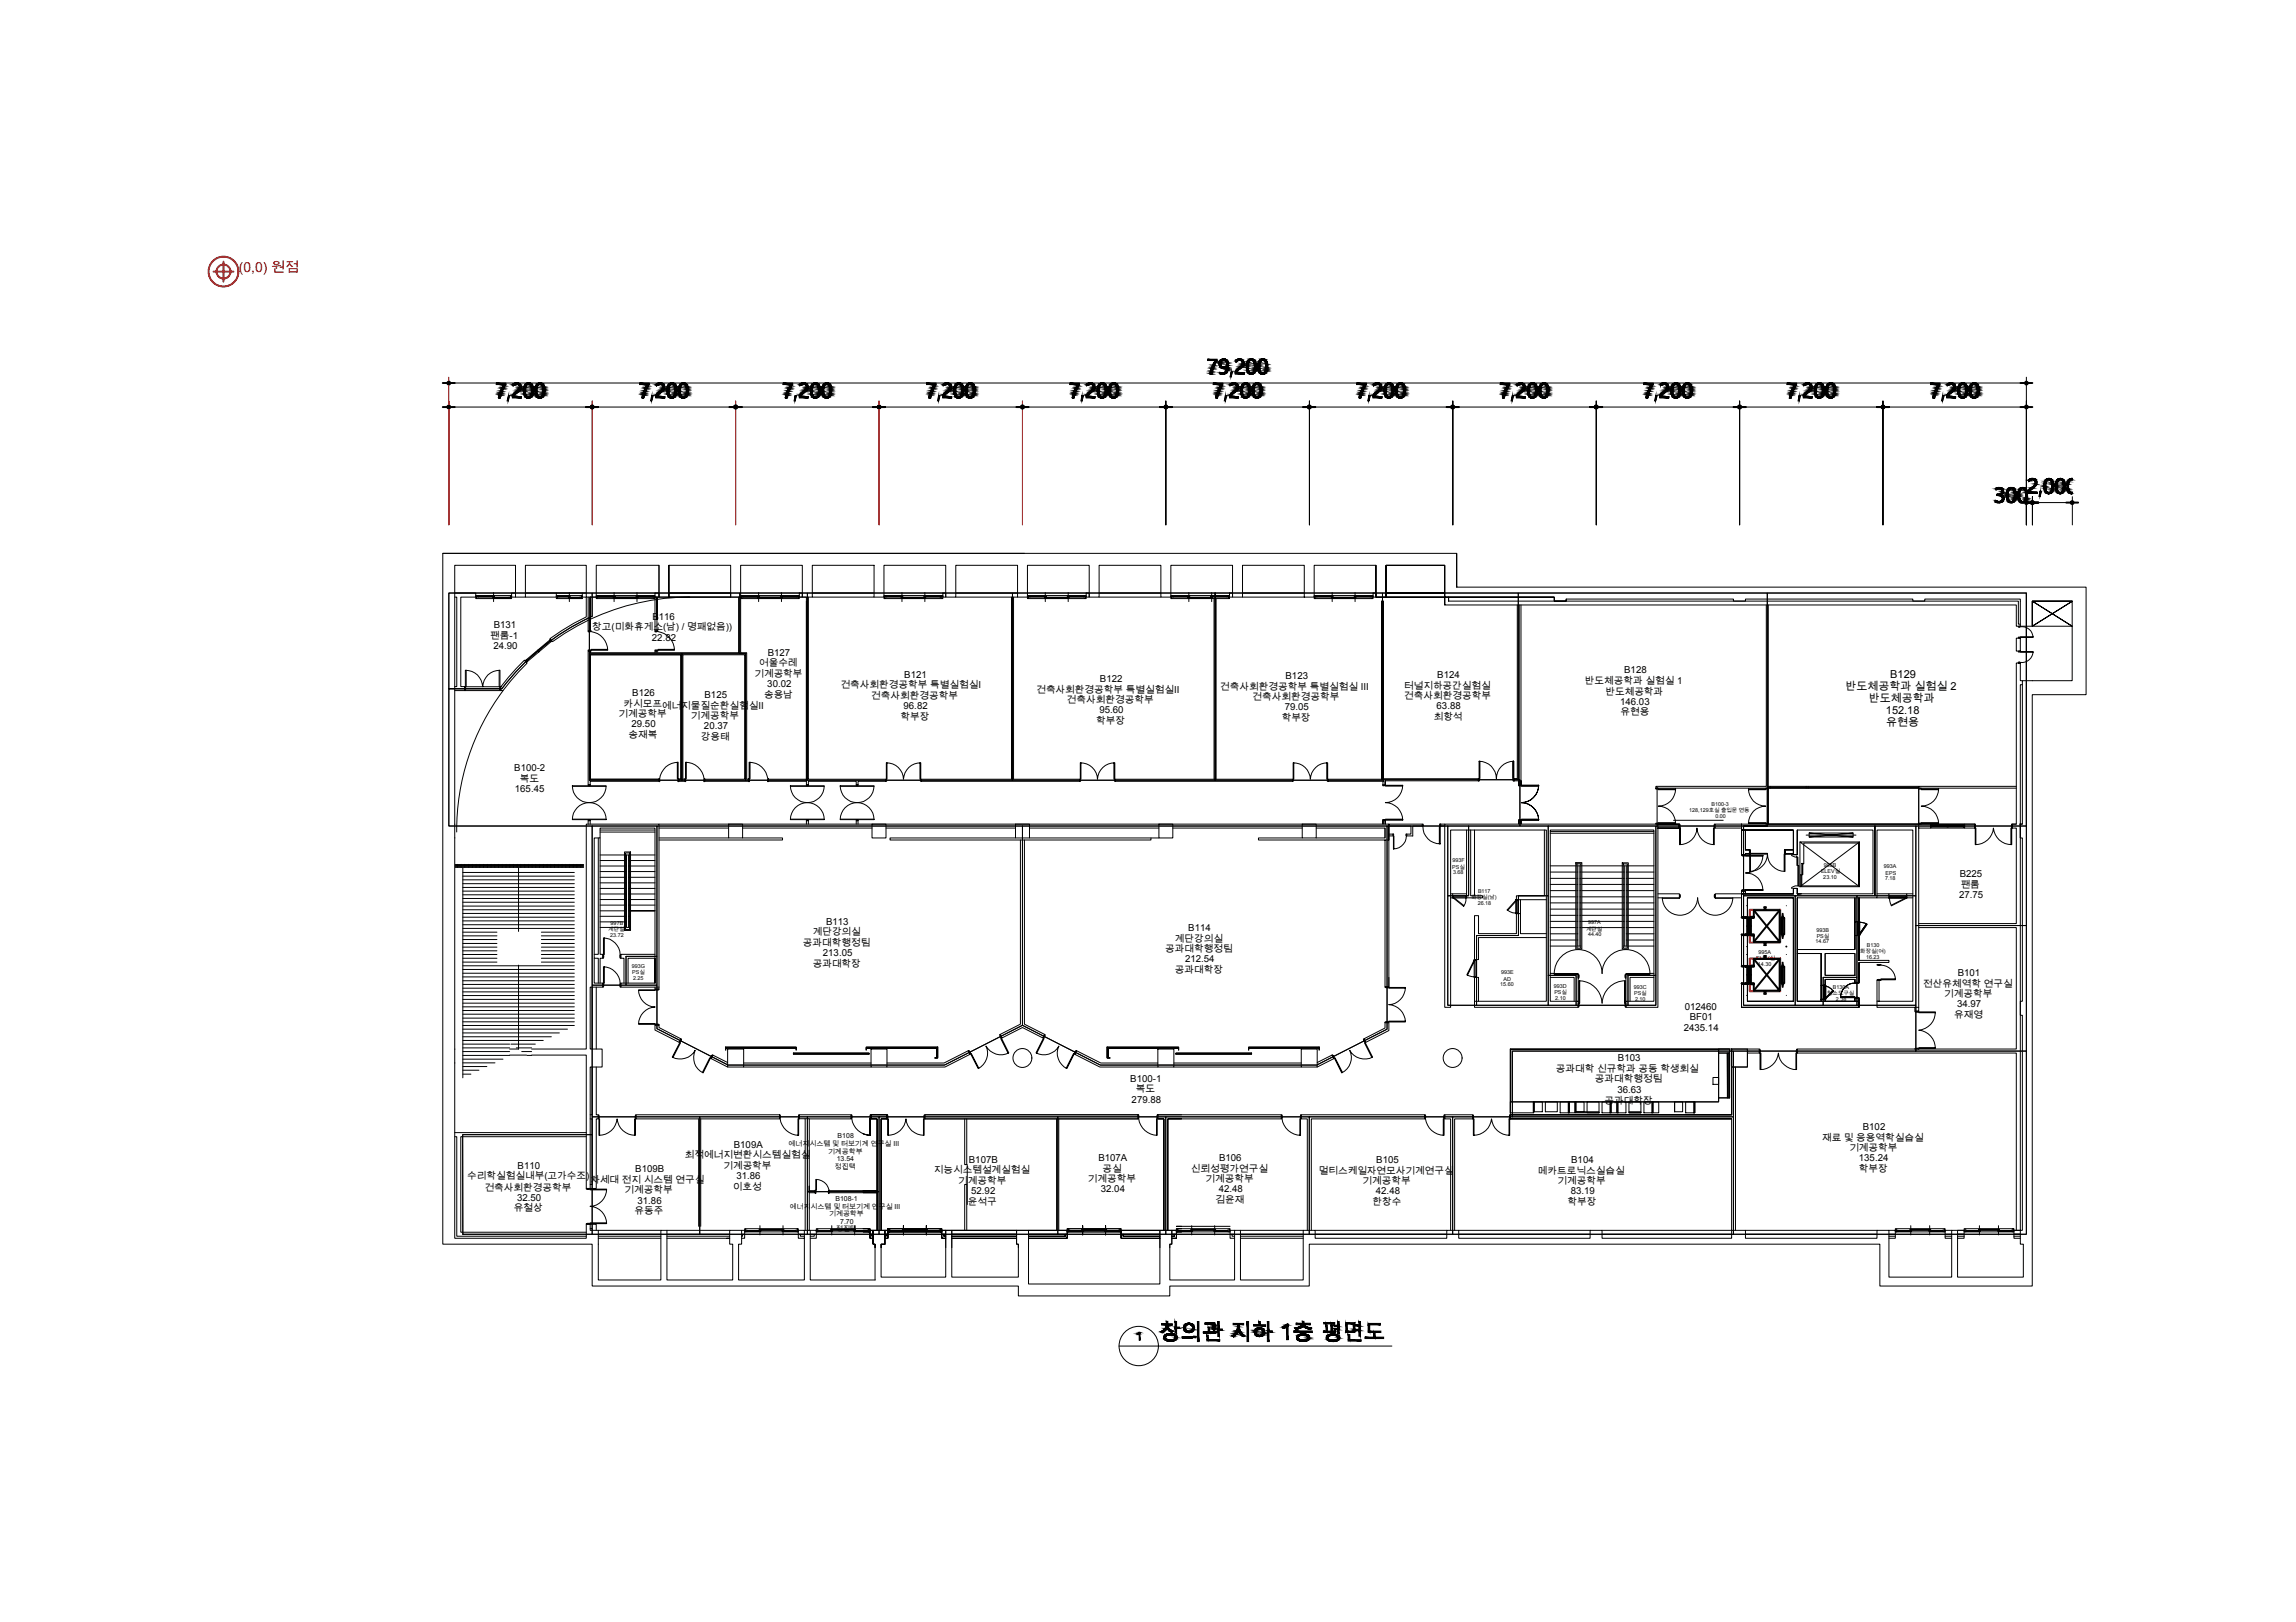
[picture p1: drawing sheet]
<svg xmlns="http://www.w3.org/2000/svg" width="297mm" height="210mm" viewBox="0 0 297 210" stroke-linecap="round" stroke-linejoin="round" font-family="sans-serif">
<defs><g id="words">
<text font-size="1.8" fill="#f00" x="30.9" y="35.2">(0,0) 원점</text>
<g font-size="1.4">
<text x="238.7" y="89.3">반도체공학과 실험실 2</text>
<text x="244.6" y="87.7">B129</text>
<text x="241.8" y="90.9">반도체공학과</text>
<text x="244" y="92.4">152.18</text>
<text x="244" y="94">유현용</text>
</g>
<g font-size="1.2">
<text x="63.4" y="82.6">팬룸-1</text>
<text x="63.8" y="84">24.90</text>
<text x="63.9" y="81.3">B131</text>
<text x="76.6" y="81.6">창고(미화휴게소(남) / 명패없음))</text>
<text x="84.3" y="83">22.82</text>
<text x="84.4" y="80.3">B116</text>
<text x="97.6" y="87.6">기계공학부</text>
<text x="98.2" y="86.2">어울수레</text>
<text x="99.3" y="88.9">30.02</text>
<text x="99.3" y="84.9">B127</text>
<text x="108.8" y="89.1">건축사회환경공학부 특별실험실Ⅰ</text>
<text x="117" y="87.7">B121</text>
<text x="134.1" y="89.6">건축사회환경공학부 특별실험실Ⅱ</text>
<text x="142.3" y="88.3">B122</text>
<text x="157.9" y="89.3">건축사회환경공학부 특별실험실 Ⅲ</text>
<text x="166.3" y="87.9">B123</text>
<text x="181.6" y="89.1">터널지하공간실험실</text>
<text x="185.9" y="87.7">B124</text>
<text x="205" y="88.5">반도체공학과 실험실 1</text>
<text x="207.7" y="89.9">반도체공학과</text>
<text x="210.1" y="87.1">B128</text>
<text x="80" y="92.8">기계공학부</text>
<text x="80.7" y="91.5">카시모프에너지물질순환실험실Ⅱ</text>
<text x="81.3" y="95.5">송재복</text>
<text x="81.7" y="94.1">29.50</text>
<text x="81.8" y="90">B126</text>
<text x="89.4" y="93.1">기계공학부</text>
<text x="90.7" y="95.8">강용태</text>
<text x="91.1" y="94.4">20.37</text>
<text x="91.2" y="90.3">B125</text>
<text x="98.8" y="90.3">송용남</text>
<text x="112.7" y="90.4">건축사회환경공학부</text>
<text x="116.5" y="93.1">학부장</text>
<text x="116.9" y="91.7">96.82</text>
<text x="138" y="91">건축사회환경공학부</text>
<text x="141.8" y="93.7">학부장</text>
<text x="142.2" y="92.3">95.60</text>
<text x="162" y="90.6">건축사회환경공학부</text>
<text x="165.8" y="93.3">학부장</text>
<text x="166.2" y="91.9">79.05</text>
<text x="181.7" y="90.5">건축사회환경공학부</text>
<text x="185.5" y="93.2">최항석</text>
<text x="185.9" y="91.8">63.88</text>
<text x="209.6" y="91.2">146.03</text>
<text x="209.7" y="92.6">유현용</text>
<text x="66.5" y="99.8">B100-2</text>
<text x="67.3" y="101.1">복도</text>
<text x="66.6" y="102.5">165.45</text>
<text x="253.5" y="113.5">B225</text>
<text x="106.9" y="119.6">B113</text>
<text x="253.5" y="116.2">27.75</text>
<text x="253.7" y="114.9">팬룸</text>
<text x="103.9" y="122.4">공과대학행정팀</text>
<text x="105.1" y="121">계단강의실</text>
<text x="105.1" y="125.1">공과대학장</text>
<text x="106.5" y="123.7">213.05</text>
<text x="150.7" y="123.2">공과대학행정팀</text>
<text x="152" y="121.9">계단강의실</text>
<text x="152" y="125.9">공과대학장</text>
<text x="153.3" y="124.5">212.54</text>
<text x="153.7" y="120.5">B114</text>
<text x="218" y="130.7">012460</text>
<text x="248.8" y="127.7">전산유체역학 연구실</text>
<text x="251.5" y="129.1">기계공학부</text>
<text x="252.8" y="131.8">유재영</text>
<text x="253.2" y="130.4">34.97</text>
<text x="253.3" y="126.3">B101</text>
<text x="209.3" y="137.3">B103</text>
<text x="217.8" y="133.4">2435.14</text>
<text x="218.6" y="132">BF01</text>
<text x="146.2" y="140">B100-1</text>
<text x="146.4" y="142.7">279.88</text>
<text x="147" y="141.4">복도</text>
<text x="201.3" y="138.7">공과대학 신규학과 공동 학생회실</text>
<text x="206.3" y="140.1">공과대학행정팀</text>
<text x="207.6" y="142.8">공과대학장</text>
<text x="209.3" y="141.4">36.63</text>
<text x="88.6" y="149.9">최적에너지변환시스템실험실</text>
<text x="94.9" y="148.5">B109A</text>
<text x="235.7" y="147.6">재료 및 응용역학실습실</text>
<text x="239.3" y="149">기계공학부</text>
<text x="241" y="146.2">B102</text>
<text x="60.4" y="152.6">수리학실험실내부(고가수조</text>
<text x="62.7" y="154.1">건축사회환경공학부</text>
<text x="66.9" y="155.4">32.50</text>
<text x="67" y="151.3">B110</text>
<text x="75.8" y="152.6">)</text>
<text x="76.4" y="153.1">차세대 전지 시스템 연구실</text>
<text x="80.8" y="154.4">기계공학부</text>
<text x="82.2" y="151.7">B109B</text>
<text x="82.5" y="155.8">31.86</text>
<text x="93.6" y="151.2">기계공학부</text>
<text x="94.8" y="153.9">이호성</text>
<text x="95.3" y="152.6">31.86</text>
<text x="120.8" y="151.8">지능시스템설계실험실</text>
<text x="124" y="153.2">기계공학부</text>
<text x="125.2" y="155.9">윤석구</text>
<text x="125.3" y="150.4">B107B</text>
<text x="125.7" y="154.5">52.92</text>
<text x="140.8" y="153">기계공학부</text>
<text x="142.1" y="150.2">B107A</text>
<text x="142.4" y="154.3">32.04</text>
<text x="142.6" y="151.7">공실</text>
<text x="154.1" y="151.6">신뢰성평가연구실</text>
<text x="156" y="153">기계공학부</text>
<text x="157.2" y="155.7">김윤재</text>
<text x="157.7" y="154.3">42.48</text>
<text x="157.7" y="150.2">B106</text>
<text x="170.6" y="151.9">멀티스케일자연모사기계연구실</text>
<text x="176.3" y="153.2">기계공학부</text>
<text x="177.6" y="155.9">한창수</text>
<text x="178" y="154.5">42.48</text>
<text x="178.1" y="150.5">B105</text>
<text x="199" y="151.9">메카트로닉스실습실</text>
<text x="201.5" y="153.3">기계공학부</text>
<text x="202.8" y="155.9">학부장</text>
<text x="203.2" y="154.6">83.19</text>
<text x="203.3" y="150.5">B104</text>
<text x="240.5" y="150.3">135.24</text>
<text x="240.5" y="151.7">학부장</text>
<text x="66.5" y="156.8">유철상</text>
<text x="82.1" y="157.1">유동주</text>
</g>
<g font-size=".9">
<text x="102" y="148.3">에너지시스템 및 터보기계 연구실 Ⅲ</text>
<text x="107.1" y="149.3">기계공학부</text>
<text x="108.4" y="147.3">B108</text>
<text x="108" y="151.2">정진택</text>
<text x="108.1" y="155.5">B108-1</text>
<text x="108.3" y="150.2">13.54</text>
<text x="102.2" y="156.4">에너지시스템 및 터보기계 연구실 Ⅲ</text>
<text x="107.3" y="157.4">기계공학부</text>
<text x="108.2" y="159.3">정진택</text>
<text x="108.7" y="158.3">7.70</text>
</g>
<g font-size=".7">
<text x="218.5" y="105.1">128,129호실 출입문 연동</text>
<text x="221.4" y="104.3">B100-3</text>
<text x="221.9" y="105.8">0.00</text>
<text x="187.9" y="112.4">PS실</text>
<text x="187.9" y="111.6">993F</text>
<text x="188" y="113.1">3.68</text>
<text x="235.6" y="112.9">ELEV실</text>
<text x="235.9" y="113.7">23.10</text>
<text x="235.9" y="112.1">995B</text>
<text x="243.7" y="112.4">993A</text>
<text x="243.9" y="113.9">7.18</text>
<text x="243.9" y="113.2">EPS</text>
<text x="79" y="119.7">997B</text>
<text x="190.4" y="116.3">화장실(남)</text>
<text x="191.2" y="117.1">26.18</text>
<text x="191.2" y="115.6">B117</text>
<text x="205.5" y="119.6">997A</text>
<text x="78.7" y="120.5">계단실</text>
<text x="78.9" y="121.2">23.72</text>
<text x="81.7" y="125.3">993G</text>
<text x="205.2" y="120.4">계단실</text>
<text x="205.5" y="121.2">44.40</text>
<text x="227.2" y="124.3">ELEV실</text>
<text x="227.4" y="125.1">14.30</text>
<text x="227.5" y="123.5">995A</text>
<text x="234.9" y="122.1">14.67</text>
<text x="235" y="120.5">993B</text>
<text x="235" y="121.3">PS실</text>
<text x="240.7" y="123.3">화장실(여)</text>
<text x="241.4" y="124.1">16.23</text>
<text x="241.5" y="122.6">B130</text>
<text x="81.8" y="126">PS실</text>
<text x="81.9" y="126.8">2.25</text>
<text x="194.1" y="127.6">15.60</text>
<text x="194.2" y="126.1">993E</text>
<text x="194.5" y="126.9">AD</text>
<text x="201" y="127.9">993D</text>
<text x="201.1" y="128.7">PS실</text>
<text x="201.2" y="129.4">2.10</text>
<text x="211.4" y="128">993C</text>
<text x="211.4" y="128.8">PS실</text>
<text x="211.5" y="129.5">2.10</text>
<text x="236.4" y="128.8">청소도구실</text>
<text x="237.1" y="128">B130A</text>
<text x="237.5" y="129.5">2.38</text>
</g>
</g></defs>
<g fill="#000" stroke="#000" stroke-width=".13">
<path d="M66.4 49.7h.4zM66.4 49.9h.1zM84.9 49.7h.5zM84.9 49.9h.1zM103.5 49.9h.1zM103.5 49.7h.4zM122 49.9h.1zM122.1 49.7h.4zM140.6 49.9h.1zM140.6 49.7h.5zM157.8 47.5h.5zM158.5 47.4h.2z"/>
<path d="M159.1 49.9h.1zM159.1 49.7h.5zM159.9 46.6h.4h-.4zM159.9 46.8h.1zM177.7 49.7h.5zM177.7 49.9h.1zM196.3 49.7h.4zM214.8 49.9h.1zM214.8 49.7h.5zM233.4 49.9h.1zM233.4 49.7h.4zM251.9 49.9h.1z"/>
<path d="M252 49.7h.4zM258.2 63.3l.1 .1zM258.2 63.3h.1zM258.6 64.9h.5zM262.5 62.2v.1zM262.5 62.1h.4zM262.5 62.2h.1zM265 63.7h.5zM266.5 63.7h.4zM268 63.7h.1zM268 61.9h.1zM150.3 172.4l.1 .1z"/>
<path d="M150.3 172.4h.1zM150.8 172.7h.6zM150.8 171.8l.2 .1zM151.4 173.6h.1zM151.5 172.4h.1zM156.9 172l.2 .1zM157.2 172.3h.1zM159.5 173h.1zM159.5 173h.2zM160 172.1l.2 .1zM160.8 172.9l.1 .1zM160.8 172.9h.1z"/>
<path d="M162.9 172h.5zM166 171.7h.5zM166 171.9h.1zM167.9 173.4h.7zM168.3 171.6h.3zM174.1 171.3h.2v1zM175.1 171.3l.2-.1v.1z"/>
<path d="M64.5 51.5h.2zM64.5 51.5h.2z"/>
<path d="M64.5 51.4h.2zM64.5 51.4l.2 .1z"/>
<path d="M64.5 51.3l.2 .1zM64.5 51.3l.2 .1z"/>
<path d="M64.5 51.4h.2zM64.5 51.4h.2z"/>
<path d="M64.5 51.4h.2zM64.5 51.4h.2z"/>
<path d="M64.5 51.4h.2zM64.5 51.4h.2z"/>
<path d="M64.5 51.4h.2zM64.5 51.4h.2z"/>
<path d="M64.5 51.3h.3zM64.5 51.3h.2z"/>
<path d="M64.6 51.2l.2 .1zM64.6 51.2l.2 .1z"/>
<path d="M64.6 51.3h.2zM64.6 51.3h.2z"/>
<path d="M64.5 51.3h.3zM64.5 51.3h.3z"/>
<path d="M64.6 51.2h.2zM64.6 51.2h.2z"/>
<path d="M64.6 51.1l.2 .1zM64.6 51.1l.2 .1z"/>
<path d="M64.6 51.2h.2zM64.6 51.2h.2z"/>
<path d="M64.6 51l.2 .1zM64.6 51l.2 .1z"/>
<path d="M64.6 51.1h.2zM64.6 51.1h.2z"/>
<path d="M64.6 51h.2zM64.6 51h.2z"/>
<path d="M64.6 51h.3zM64.6 51h.2z"/>
<path d="M64.7 50.9h.2zM64.7 50.9h.2z"/>
<path d="M64.7 50.9h.2zM64.7 50.9l.2 .1z"/>
<path d="M64.7 50.8h.2zM64.7 50.8l.2 .1z"/>
<path d="M64.7 50.8h.2zM64.7 50.8h.2z"/>
<path d="M64.7 50.7h.2zM64.7 50.7l.2 .1z"/>
<path d="M64.7 50.7h.2zM64.7 50.7h.2z"/>
<path d="M64.7 50.7h.2zM64.7 50.7h.2z"/>
<path d="M64.8 50.6l.2 .1zM64.8 50.6l.2 .1z"/>
<path d="M64.7 50.7h.3zM64.7 50.7h.2z"/>
<path d="M64.8 50.6h.2zM64.8 50.6h.2z"/>
<path d="M64.8 50.5h.2zM64.8 50.5l.2 .1z"/>
<path d="M64.8 50.5h.2zM64.8 50.5h.2z"/>
<path d="M64.9 50.4l.1 .1zM64.8 50.5h.2z"/>
<path d="M64.8 50.5h.2zM64.8 50.5h.2z"/>
<path d="M64.8 50.5h.2zM64.8 50.5h.2z"/>
<path d="M64.9 50.4h.2zM64.9 50.4h.1z"/>
<path d="M64.9 50.4h.2zM64.9 50.4h.2z"/>
<path d="M64.9 50.3h.2zM64.9 50.3l.2 .1z"/>
<path d="M64.9 50.3h.2zM64.9 50.3h.2z"/>
<path d="M64.9 50.3h.2zM64.9 50.3h.2z"/>
<path d="M64.9 50.2h.3zM64.9 50.2l.2 .1z"/>
<path d="M65 50.2h.2zM65 50.2h.2z"/>
<path d="M65 50.1h.2zM65 50.1l.2 .1z"/>
<path d="M65 50.1h.2zM65 50.1h.2z"/>
<path d="M65 50.1h.2zM65 50.1h.2z"/>
<path d="M65 50h.3zM65 50l.2 .1z"/>
<path d="M65.1 50h.2zM65.1 50h.2z"/>
<path d="M65.1 50h.2zM65.1 50h.2z"/>
<path d="M65.1 50h.2zM65.1 50h.2z"/>
<path d="M65.1 49.9h.2zM65.1 49.9l.2 .1z"/>
<path d="M65.1 49.9h.2zM65.1 49.9h.2z"/>
<path d="M65.1 49.8h.2zM65.1 49.8l.2 .1z"/>
<path d="M65.1 49.8h.2zM65.1 49.8h.2z"/>
<path d="M65.2 49.8h.2zM65.1 49.8h.2z"/>
<path d="M65.2 49.8h.2zM65.2 49.8h.2z"/>
<path d="M64.2 49.7h1.2zM64.2 49.7l1.2 .1z"/>
<path d="M64.2 49.6l1.2 .1v-.1zM64.2 49.6l1.2 .1h-1.2z"/>
<path d="M64.2 49.7h1.2zM64.2 49.7h1.2z"/>
<path d="M65.8 51.2v.7l.2-.7zM65.8 51.2v.7h-.2z"/>
<path d="M66.4 49.8h.1zM66.4 49.8l.1 .1z"/>
<path d="M66.3 51.3h.2zM66.3 51.3h.2z"/>
<path d="M66.4 49.8h.1zM66.4 49.8h.1z"/>
<path d="M66.3 51.2h.2zM66.3 51.2h.2z"/>
<path d="M66.3 51.2h.2zM66.3 51.2l.2 .1z"/>
<path d="M66.4 51.1h.2zM66.4 51.1h.2z"/>
<path d="M66.3 51.1h.3zM66.3 51.1l.2 .1z"/>
<path d="M66.4 49.8h.2zM66.4 49.8h.1z"/>
<path d="M66.4 51.1h.2zM66.4 51.1h.2z"/>
<path d="M66.4 51h.2zM66.4 51l.2 .1z"/>
<path d="M66.4 51h.3zM66.4 51h.2z"/>
<path d="M66.4 49.7h.3zM66.4 49.7l.2 .1z"/>
<path d="M66.4 51h.3zM66.4 51h.3z"/>
<path d="M66.4 51h.3zM66.4 51h.3z"/>
<path d="M66.4 49.7h.3zM66.4 49.7h.3z"/>
<path d="M66.5 50.9h.2zM66.5 50.9l.2 .1z"/>
<path d="M66.5 50.9h.3zM66.5 50.9h.2z"/>
<path d="M66.5 50.9h.3zM66.5 50.9h.3z"/>
<path d="M66.5 50.9h.3zM66.5 50.9h.3z"/>
<path d="M66.6 50.8h.3zM66.5 50.9h.3z"/>
<path d="M66.6 50.8h.3zM66.6 50.8h.3z"/>
<path d="M66.6 50.8h.3zM66.6 50.8h.3z"/>
<path d="M66.7 50.8h.3zM66.6 50.8h.3z"/>
<path d="M66.7 50.7h.3zM66.7 50.7l.3 .1z"/>
<path d="M66.7 49.5l.4 .1zM66.6 49.6h.5z"/>
<path d="M66.7 50.7h.3zM66.7 50.7h.3z"/>
<path d="M66.6 49.6h.5zM66.6 49.6h.5z"/>
<path d="M66.8 50.7h.3zM66.7 50.7h.3z"/>
<path d="M66.5 49.6h.7zM66.5 49.6h.7z"/>
<path d="M66.8 50.6h.3zM66.8 50.7h.3z"/>
<path d="M66.9 50.6h.2zM66.8 50.6h.3z"/>
<path d="M66.5 49.6h.7zM66.5 49.6h.7z"/>
<path d="M66.5 49.6l.7 .1zM66.5 49.6l.7 .1z"/>
<path d="M66.9 50.6h.3zM66.9 50.6h.2h-.2z"/>
<path d="M67 50.5h.2zM66.9 50.6h.3z"/>
<path d="M66.4 49.7h.8zM66.4 49.7h.8z"/>
<path d="M66.4 49.7h.9zM66.4 49.7h.9z"/>
<path d="M67 50.5h.3zM67 50.5h.2h-.2z"/>
<path d="M66.9 49.7h.4zM66.9 49.7h.4z"/>
<path d="M67.1 50.5h.2zM67 50.5h.3z"/>
<path d="M67 49.7l.3 .1zM67 49.7l.3 .1z"/>
<path d="M67 49.8h.3zM67 49.8h.3z"/>
<path d="M67.1 50.4h.2zM67.1 50.4l.2 .1z"/>
<path d="M67.1 50.4h.2zM67.1 50.4h.2z"/>
<path d="M67.1 49.8h.3zM67.1 49.8h.3z"/>
<path d="M67.1 50.4h.2zM67.1 50.4h.2z"/>
<path d="M67.1 49.8h.3zM67.1 49.8h.3z"/>
<path d="M67.1 49.8l.3 .1zM67.1 49.8l.3 .1z"/>
<path d="M67.2 50.3h.2zM67.2 50.3h.2z"/>
<path d="M67.1 50.3h.3zM67.1 50.3l.2 .1z"/>
<path d="M67.1 49.9h.3zM67.1 49.9h.3z"/>
<path d="M67.2 49.9h.2zM67.2 49.9h.2z"/>
<path d="M67.2 49.9l.2 .1zM67.2 49.9l.2 .1z"/>
<path d="M67.2 50.2h.2zM67.2 50.2h.2z"/>
<path d="M67.2 50.2h.2zM67.2 50.2l.2 .1z"/>
<path d="M67.2 50h.2zM67.2 50h.2z"/>
<path d="M67.2 50h.2zM67.2 50h.2z"/>
<path d="M67.2 50l.2 .1zM67.2 50l.2 .1z"/>
<path d="M67.2 50.1h.2zM67.2 50.1h.2z"/>
<path d="M67.2 50.1h.2zM67.2 50.1h.2z"/>
<path d="M67.2 50.1h.2zM67.2 50.1l.2 .1z"/>
<path d="M66.3 51.3l1.2 .1zM66.3 51.3l1.2 .1z"/>
<path d="M66.3 51.4h1.2zM66.3 51.4h1.2z"/>
<path d="M66.3 51.4l1.2 .1v-.1zM66.3 51.4l1.2 .1h-1.2z"/>
<path d="M67.8 50.3l.2 .1zM67.8 50.3l.2 .1z"/>
<path d="M67.8 50.4h.2zM67.8 50.4h.2z"/>
<path d="M67.8 50.4l.2 .1zM67.8 50.4l.2 .1z"/>
<path d="M67.8 50.5h.2zM67.8 50.5h.2z"/>
<path d="M67.7 50.5l.3 .1v-.1zM67.7 50.5l.3 .1h-.3z"/>
<path d="M67.7 50.6h.3zM67.7 50.6h.3z"/>
<path d="M67.7 50.6h.3zM67.7 50.6h.3z"/>
<path d="M67.7 50.6l.3 .1zM67.7 50.6l.3 .1z"/>
<path d="M67.8 50.7h.2zM67.8 50.7h.2z"/>
<path d="M67.8 50.7h.2zM67.8 50.7h.2z"/>
<path d="M67.8 50.7l.2 .1zM67.8 50.7l.2 .1z"/>
<path d="M67.8 50.8h.2zM67.8 50.8h.2z"/>
<path d="M67.8 50.3h.2zM67.8 50.3h.2z"/>
<path d="M67.8 50.8h.2zM67.8 50.8h.2z"/>
<path d="M67.8 50.2h.2zM67.8 50.2h.2z"/>
<path d="M67.8 50.2h.2zM67.8 50.2h.2z"/>
<path d="M67.8 50.2h.2zM67.8 50.2h.2z"/>
<path d="M67.8 50.2l.2 .1zM67.8 50.2l.2 .1z"/>
<path d="M67.8 50.3h.2zM67.8 50.3h.2z"/>
<path d="M67.8 50.3h.2zM67.8 50.3h.2z"/>
<path d="M67.8 50.8l.2 .1zM67.8 50.8l.2 .1z"/>
<path d="M67.8 50.9h.2zM67.8 50.9h.2z"/>
<path d="M67.8 50.9h.2zM67.8 50.9h.2z"/>
<path d="M67.8 50.9l.2 .1zM67.8 50.9l.2 .1z"/>
<path d="M67.8 50.1h.2zM67.8 50.1h.2z"/>
<path d="M67.8 50.1h.2zM67.8 50.1l.2 .1z"/>
<path d="M67.8 51h.2zM67.8 51h.2z"/>
<path d="M67.8 51h.2zM67.8 51h.2z"/>
<path d="M67.8 51l.2 .1zM67.8 51l.2 .1z"/>
<path d="M67.8 50h.2zM67.8 50l.2 .1z"/>
<path d="M67.8 51.1h.2zM67.8 51.1h.2z"/>
<path d="M67.8 51.1h.3zM67.8 51.1h.3z"/>
<path d="M67.8 49.9l.3 .1zM67.8 49.9l.3 .1z"/>
<path d="M67.8 50h.3zM67.8 50h.3z"/>
<path d="M67.8 50h.3zM67.8 50h.2z"/>
<path d="M67.8 51.1l.3 .1zM67.8 51.1l.3 .1z"/>
<path d="M67.9 49.9h.2zM67.9 49.9h.2z"/>
<path d="M67.8 51.2h.3zM67.8 51.2h.3z"/>
<path d="M67.9 49.9h.2zM67.9 49.9h.2z"/>
<path d="M67.8 51.2h.3zM67.8 51.2h.3z"/>
<path d="M67.9 49.9h.2zM67.9 49.9h.2z"/>
<path d="M67.9 51.2h.2zM67.9 51.2h.2z"/>
<path d="M67.9 51.2l.2 .1zM67.9 51.2l.2 .1z"/>
<path d="M67.9 49.8h.2zM67.9 49.8l.2 .1z"/>
<path d="M67.9 51.3h.3zM67.9 51.3h.3z"/>
<path d="M67.9 49.8h.3zM67.9 49.8h.2z"/>
<path d="M67.9 51.3h.3zM67.9 51.3h.3z"/>
<path d="M67.9 49.8h.3zM67.9 49.8h.3z"/>
<path d="M67.9 49.8h.3zM67.9 49.8h.3z"/>
<path d="M67.9 51.3h.3zM67.9 51.3h.3z"/>
<path d="M68 49.7h.2zM68 49.7l.2 .1z"/>
<path d="M67.9 51.3l.4 .1zM67.9 51.3l.4 .1z"/>
<path d="M68 49.7h.3zM68 49.7h.3z"/>
<path d="M68.2 51.5h.3zM68.2 51.5h.3z"/>
<path d="M68.3 49.5l.3 .1zM68.2 49.6h.4z"/>
<path d="M68.2 49.6h.4zM68.1 49.6h.5z"/>
<path d="M68.1 51.5h.5zM68.1 51.5h.5z"/>
<path d="M68.1 51.4h.5zM68.1 51.4l.5 .1z"/>
<path d="M68.1 49.6h.6zM68.1 49.6h.6z"/>
<path d="M68 51.4h.7zM68 51.4h.6z"/>
<path d="M68.1 49.6h.6zM68.1 49.6h.6z"/>
<path d="M68 51.4h.7zM68 51.4h.7z"/>
<path d="M68.1 49.6l.7 .1zM68 49.7h.8z"/>
<path d="M68 51.4h.8zM68 51.4h.7z"/>
<path d="M68 51.4h.8zM68 51.4h.8z"/>
<path d="M68 49.7h.8zM68 49.7h.8z"/>
<path d="M68.5 51.3h.3zM68.5 51.3l.3 .1z"/>
<path d="M68 49.7h.8zM68 49.7h.8z"/>
<path d="M68.5 51.3h.3zM68.5 51.3h.3z"/>
<path d="M68.5 49.7h.3zM68.5 49.7h.3z"/>
<path d="M68.5 49.7l.3 .1zM68.5 49.7l.3 .1z"/>
<path d="M68.5 49.8h.4zM68.5 49.8h.4z"/>
<path d="M68.6 51.3h.2zM68.6 51.3h.2z"/>
<path d="M68.6 51.3h.2zM68.6 51.3h.2z"/>
<path d="M68.6 49.8h.3zM68.6 49.8h.3z"/>
<path d="M68.6 51.2h.3zM68.6 51.3h.2z"/>
<path d="M68.6 49.8h.3zM68.6 49.8h.3z"/>
<path d="M68.6 51.2h.3zM68.6 51.2h.3z"/>
<path d="M68.6 49.8l.3 .1zM68.6 49.8l.3 .1z"/>
<path d="M68.7 49.9h.2zM68.7 49.9h.2z"/>
<path d="M68.7 49.9h.2zM68.7 49.9h.2z"/>
<path d="M68.7 51.2h.2zM68.7 51.2h.2z"/>
<path d="M68.7 49.9h.2zM68.7 49.9h.2z"/>
<path d="M68.7 49.9l.2 .1zM68.7 49.9l.2 .1z"/>
<path d="M68.7 51.1h.2zM68.7 51.1h.2z"/>
<path d="M68.7 51.1h.2zM68.7 51.1l.2 .1z"/>
<path d="M68.7 50h.2zM68.7 50h.2z"/>
<path d="M68.7 50l.3 .1zM68.7 50l.3 .1z"/>
<path d="M68.7 51h.2zM68.7 51h.2z"/>
<path d="M68.7 51h.2zM68.7 51l.2 .1z"/>
<path d="M68.7 50.1h.3zM68.7 50.1h.3z"/>
<path d="M68.7 50.1l.3 .1zM68.7 50.1l.3 .1z"/>
<path d="M68.8 50.9h.2zM68.8 50.9h.2z"/>
<path d="M68.7 50.9h.3zM68.7 50.9l.2 .1z"/>
<path d="M68.7 50.2h.3zM68.7 50.2h.3z"/>
<path d="M68.8 50.2h.2zM68.8 50.2h.2z"/>
<path d="M68.8 50.2l.2 .1zM68.8 50.2l.2 .1z"/>
<path d="M68.8 50.3h.2zM68.8 50.3h.2h-.2z"/>
<path d="M68.8 50.3l.2 .1zM68.8 50.3l.2 .1z"/>
<path d="M68.8 50.4h.2zM68.8 50.4h.2z"/>
<path d="M68.8 50.4l.2 .1zM68.8 50.4l.2 .1z"/>
<path d="M68.8 50.5h.2zM68.8 50.5h.2z"/>
<path d="M68.8 50.5h.2zM68.8 50.5h.2z"/>
<path d="M68.8 50.5h.2zM68.8 50.5h.2z"/>
<path d="M68.8 50.5l.2 .1zM68.8 50.5l.2 .1z"/>
<path d="M68.8 50.6h.2zM68.8 50.6h.2z"/>
<path d="M68.8 50.6h.2zM68.8 50.6h.2z"/>
<path d="M68.8 50.6l.2 .1zM68.8 50.6l.2 .1z"/>
<path d="M68.8 50.7h.2zM68.8 50.7h.2z"/>
<path d="M68.8 50.7h.2zM68.8 50.7h.2z"/>
<path d="M68.8 50.7l.2 .1zM68.8 50.7l.2 .1z"/>
<path d="M68.8 50.8h.2zM68.8 50.8h.2z"/>
<path d="M68.8 50.8h.2zM68.8 50.8h.2z"/>
<path d="M68.8 50.8h.2zM68.8 50.8l.2 .1z"/>
<path d="M69.3 50.2l.1 .1zM69.3 50.2l.1 .1z"/>
<path d="M69.3 50.3h.1zM69.3 50.3h.1z"/>
<path d="M69.2 50.3h.2zM69.2 50.3h.2z"/>
<path d="M69.2 50.3h.2zM69.2 50.3h.2z"/>
<path d="M69.2 50.3l.2 .1zM69.2 50.3l.2 .1z"/>
<path d="M69.2 50.4h.2zM69.2 50.4h.2z"/>
<path d="M69.2 50.4l.2 .1zM69.2 50.4l.2 .1z"/>
<path d="M69.2 50.5h.2zM69.2 50.5h.2z"/>
<path d="M69.2 50.5l.2 .1v-.1zM69.2 50.5l.2 .1h-.2z"/>
<path d="M69.2 50.6h.2zM69.2 50.6h.2z"/>
<path d="M69.2 50.6h.2zM69.2 50.6h.2z"/>
<path d="M69.2 50.6l.2 .1zM69.2 50.6l.2 .1z"/>
<path d="M69.2 50.7h.2zM69.2 50.7h.2z"/>
<path d="M69.2 50.7h.2zM69.2 50.7h.2z"/>
<path d="M69.2 50.7l.2 .1zM69.2 50.7l.2 .1z"/>
<path d="M69.2 50.8h.2zM69.2 50.8h.2z"/>
<path d="M69.2 50.8h.2zM69.2 50.8h.2z"/>
<path d="M69.2 50.8l.3 .1zM69.2 50.8l.3 .1z"/>
<path d="M69.3 50.2h.2zM69.3 50.2h.1z"/>
<path d="M69.3 50.9h.2zM69.3 50.9h.2z"/>
<path d="M69.3 50.1l.2 .1zM69.3 50.1l.2 .1z"/>
<path d="M69.3 50.2h.2zM69.3 50.2h.2z"/>
<path d="M69.3 50.2h.2zM69.3 50.2h.2z"/>
<path d="M69.3 50.9h.2zM69.3 50.9h.2z"/>
<path d="M69.3 50.9l.2 .1zM69.3 50.9l.2 .1z"/>
<path d="M69.3 51h.2zM69.3 51h.2z"/>
<path d="M69.3 50l.2 .1zM69.3 50l.2 .1z"/>
<path d="M69.3 50.1h.2zM69.3 50.1h.2z"/>
<path d="M69.3 51h.2zM69.3 51h.2z"/>
<path d="M69.3 51l.2 .1zM69.3 51l.2 .1z"/>
<path d="M69.3 51.1h.2zM69.3 51.1h.2z"/>
<path d="M69.3 50h.2zM69.3 50h.2z"/>
<path d="M69.3 51.1h.3zM69.3 51.1h.3z"/>
<path d="M69.3 50h.2zM69.3 50h.2z"/>
<path d="M69.3 49.9h.3zM69.3 49.9l.2 .1z"/>
<path d="M69.3 51.1l.3 .1zM69.3 51.1l.3 .1z"/>
<path d="M69.3 51.2h.3zM69.3 51.2h.3z"/>
<path d="M69.3 51.2h.3zM69.3 51.2h.3z"/>
<path d="M69.3 49.9h.3zM69.3 49.9h.3z"/>
<path d="M69.3 49.9h.3zM69.3 49.9h.3z"/>
<path d="M69.3 51.2h.3zM69.3 51.2h.3z"/>
<path d="M69.3 51.2l.3 .1zM69.3 51.2l.3 .1z"/>
<path d="M69.4 49.9h.2zM69.4 49.9h.2z"/>
<path d="M69.4 51.3h.2zM69.4 51.3h.2z"/>
<path d="M69.4 49.8h.2zM69.4 49.8l.2 .1z"/>
<path d="M69.4 51.3h.3zM69.4 51.3h.3z"/>
<path d="M69.4 49.8h.2zM69.4 49.8h.2z"/>
<path d="M69.4 49.8h.3zM69.4 49.8h.2z"/>
<path d="M69.4 49.8h.3zM69.4 49.8h.3z"/>
<path d="M69.4 51.3h.3zM69.4 51.3h.3z"/>
<path d="M69.4 49.7h.3zM69.4 49.7l.3 .1z"/>
<path d="M69.4 51.3l.4 .1zM69.4 51.3l.4 .1z"/>
<path d="M69.4 49.7h.4zM69.4 49.7h.3z"/>
<path d="M69.7 51.5h.3zM69.7 51.5h.2z"/>
<path d="M69.8 49.5l.2 .1zM69.7 49.6h.3z"/>
<path d="M69.6 51.5h.5zM69.6 51.5h.4z"/>
<path d="M69.7 49.6h.4zM69.6 49.6h.5z"/>
<path d="M69.6 51.4h.5zM69.6 51.4l.5 .1z"/>
<path d="M69.6 49.6h.6zM69.6 49.6h.6z"/>
<path d="M69.5 51.4h.7zM69.5 51.4h.6z"/>
<path d="M69.6 49.6h.6zM69.5 49.6h.7z"/>
<path d="M69.5 51.4h.7zM69.5 51.4h.7z"/>
<path d="M69.5 49.6l.7 .1zM69.5 49.6l.7 .1z"/>
<path d="M69.5 51.4h.7zM69.5 51.4h.7z"/>
<path d="M69.5 49.7h.8zM69.5 49.7h.8z"/>
<path d="M69.4 51.4h.9zM69.4 51.4h.8z"/>
<path d="M69.5 49.7h.8zM69.4 49.7h.9z"/>
<path d="M69.9 49.7h.4zM69.9 49.7h.4z"/>
<path d="M70 51.3h.3zM70 51.3l.3 .1z"/>
<path d="M70 49.7l.3 .1zM70 49.7l.3 .1z"/>
<path d="M70 51.3h.3zM70 51.3h.3z"/>
<path d="M70 49.8h.3zM70 49.8h.3z"/>
<path d="M70.1 51.3h.2zM70.1 51.3h.2z"/>
<path d="M70.1 49.8h.2zM70.1 49.8h.2z"/>
<path d="M70.1 49.8h.3zM70.1 49.8h.3z"/>
<path d="M70.1 51.3h.2zM70.1 51.3h.2z"/>
<path d="M70.1 51.2h.2zM70.1 51.2l.2 .1z"/>
<path d="M70.1 49.8l.3 .1zM70.1 49.8l.3 .1z"/>
<path d="M70.2 51.2h.2zM70.2 51.2h.2z"/>
<path d="M70.1 51.2h.3zM70.1 51.2h.2z"/>
<path d="M70.1 49.9h.3zM70.1 49.9h.3z"/>
<path d="M70.1 49.9h.3zM70.1 49.9h.3z"/>
<path d="M70.2 51.1h.2zM70.2 51.2h.2z"/>
<path d="M70.2 49.9h.2zM70.2 49.9h.2z"/>
<path d="M70.2 49.9l.2 .1zM70.2 49.9l.2 .1z"/>
<path d="M70.2 50h.2zM70.2 50h.2z"/>
<path d="M70.2 51l.2 .1zM70.2 51l.2 .1z"/>
<path d="M70.2 51.1h.2zM70.2 51.1h.2z"/>
<path d="M70.2 50l.2 .1zM70.2 50l.2 .1z"/>
<path d="M70.2 50.1h.2zM70.2 50.1h.2z"/>
<path d="M70.2 50.9l.2 .1zM70.2 50.9l.2 .1z"/>
<path d="M70.2 51h.2zM70.2 51h.2z"/>
<path d="M70.2 50.1l.2 .1zM70.2 50.1l.2 .1z"/>
<path d="M70.2 50.2h.2zM70.2 50.2h.2z"/>
<path d="M70.2 50.2h.2zM70.2 50.2h.2z"/>
<path d="M70.2 50.2l.2 .1zM70.2 50.2l.2 .1z"/>
<path d="M70.3 50.3h.2zM70.3 50.3h.2h-.2z"/>
<path d="M70.3 50.8h.1zM70.3 50.8h.1z"/>
<path d="M70.3 50.8h.1zM70.3 50.8h.1z"/>
<path d="M70.2 50.8l.2 .1zM70.2 50.8l.2 .1z"/>
<path d="M70.2 50.9h.2zM70.2 50.9h.2z"/>
<path d="M70.3 50.7h.2zM70.3 50.7l.1 .1z"/>
<path d="M70.3 50.3l.2 .1zM70.3 50.3l.2 .1z"/>
<path d="M70.3 50.4h.2zM70.3 50.4h.2z"/>
<path d="M70.3 50.4l.2 .1zM70.3 50.4l.2 .1z"/>
<path d="M70.3 50.5h.2zM70.3 50.5h.2z"/>
<path d="M70.3 50.5h.2zM70.3 50.5h.2z"/>
<path d="M70.3 50.5h.2zM70.3 50.5h.2z"/>
<path d="M70.3 50.5l.2 .1zM70.3 50.5l.2 .1z"/>
<path d="M70.3 50.6h.2zM70.3 50.6h.2z"/>
<path d="M70.3 50.6h.2zM70.3 50.6h.2z"/>
<path d="M70.3 50.6l.2 .1zM70.3 50.6l.2 .1z"/>
<path d="M70.3 50.7h.2zM70.3 50.7h.2z"/>
<path d="M70.3 50.7h.2zM70.3 50.7h.2z"/>
<path d="M83.1 51.5h.2zM83.1 51.5h.2z"/>
<path d="M83.1 51.4h.2zM83.1 51.4l.2 .1z"/>
<path d="M83.1 51.3l.2 .1zM83.1 51.3l.2 .1z"/>
<path d="M83.1 51.4h.2zM83.1 51.4h.2z"/>
<path d="M83.1 51.4h.2zM83.1 51.4h.2z"/>
<path d="M83.1 51.4h.2zM83.1 51.4h.2z"/>
<path d="M83.1 51.4h.2zM83.1 51.4h.2z"/>
<path d="M83.1 51.3h.2zM83.1 51.3h.2z"/>
<path d="M83.1 51.2l.2 .1zM83.1 51.2l.2 .1z"/>
<path d="M83.1 51.3h.2zM83.1 51.3h.2z"/>
<path d="M83.1 51.3h.2zM83.1 51.3h.2z"/>
<path d="M83.1 51.2h.2zM83.1 51.2h.2z"/>
<path d="M83.1 51.1l.3 .1zM83.1 51.1l.3 .1z"/>
<path d="M83.1 51.2h.3zM83.1 51.2h.2z"/>
<path d="M83.1 51.1h.3zM83.1 51.1h.3z"/>
<path d="M83.2 51h.2zM83.2 51h.2z"/>
<path d="M83.2 51h.2zM83.1 51h.3z"/>
<path d="M83.1 51h.3zM83.1 51l.3 .1z"/>
<path d="M83.2 50.9h.2zM83.2 50.9l.2 .1z"/>
<path d="M83.3 50.8l.1 .1zM83.3 50.8l.1 .1z"/>
<path d="M83.2 50.9h.2zM83.2 50.9h.2z"/>
<path d="M83.3 50.8h.2zM83.3 50.8h.1z"/>
<path d="M83.3 50.7h.2zM83.3 50.7l.2 .1z"/>
<path d="M83.3 50.7h.2zM83.3 50.7h.2z"/>
<path d="M83.3 50.7h.2zM83.3 50.7h.2z"/>
<path d="M83.3 50.6l.2 .1zM83.3 50.6l.2 .1z"/>
<path d="M83.3 50.7h.2zM83.3 50.7h.2z"/>
<path d="M83.4 50.6h.1zM83.4 50.6h.1z"/>
<path d="M83.4 50.5h.2zM83.4 50.5l.1 .1z"/>
<path d="M83.4 50.5h.2zM83.4 50.5h.2z"/>
<path d="M83.4 50.5h.2zM83.4 50.5h.2z"/>
<path d="M83.4 50.5h.2zM83.4 50.5h.2z"/>
<path d="M83.4 50.4h.2zM83.4 50.4h.2z"/>
<path d="M83.4 50.4h.2zM83.4 50.4h.2z"/>
<path d="M83.4 50.4h.2zM83.4 50.4l.2 .1z"/>
<path d="M83.4 50.3h.2zM83.4 50.3l.2 .1z"/>
<path d="M83.4 50.3h.3zM83.4 50.3h.2z"/>
<path d="M83.5 50.3h.2zM83.5 50.3h.2z"/>
<path d="M83.5 50.2h.2zM83.5 50.2l.2 .1z"/>
<path d="M83.5 50.2h.2zM83.5 50.2h.2z"/>
<path d="M83.5 50.1h.3zM83.5 50.1l.2 .1z"/>
<path d="M83.6 50.1h.2zM83.5 50.1h.3z"/>
<path d="M83.6 50.1h.2zM83.6 50.1h.2z"/>
<path d="M83.6 50h.2zM83.6 50l.2 .1z"/>
<path d="M83.6 50h.2zM83.6 50h.2z"/>
<path d="M83.6 50h.2zM83.6 50h.2z"/>
<path d="M83.6 50h.2zM83.6 50h.2z"/>
<path d="M83.6 49.9h.3zM83.6 49.9l.2 .1z"/>
<path d="M83.7 49.9h.2zM83.7 49.9h.2z"/>
<path d="M83.7 49.8h.2zM83.7 49.8l.2 .1z"/>
<path d="M83.7 49.8h.2zM83.7 49.8h.2z"/>
<path d="M83.7 49.8h.2zM83.7 49.8h.2z"/>
<path d="M83.7 49.8h.2zM83.7 49.8h.2z"/>
<path d="M82.8 49.7h1.2zM82.8 49.7l1.1 .1z"/>
<path d="M82.8 49.6l1.2 .1v-.1zM82.8 49.6l1.2 .1h-1.2z"/>
<path d="M82.8 49.7h1.2zM82.8 49.7h1.2z"/>
<path d="M84.3 51.2v.7l.2-.7zM84.3 51.2v.7h-.1z"/>
<path d="M84.9 49.8h.2zM84.9 49.8l.1 .1z"/>
<path d="M84.9 51.3h.2zM84.9 51.3h.2z"/>
<path d="M84.9 49.8h.2zM84.9 49.8h.2z"/>
<path d="M84.9 51.2h.2zM84.9 51.2h.2z"/>
<path d="M84.9 51.2h.2zM84.9 51.2l.2 .1z"/>
<path d="M84.9 51.1h.2zM84.9 51.1h.2z"/>
<path d="M84.9 51.1h.2zM84.9 51.1l.2 .1z"/>
<path d="M84.9 49.8h.2zM84.9 49.8h.2z"/>
<path d="M84.9 51.1h.3zM84.9 51.1h.2z"/>
<path d="M84.9 51h.3zM84.9 51l.3 .1z"/>
<path d="M85 51h.2zM84.9 51h.3z"/>
<path d="M84.9 49.7h.3zM84.9 49.7l.3 .1z"/>
<path d="M85 51h.2zM85 51h.2z"/>
<path d="M85 51h.3zM85 51h.2z"/>
<path d="M84.9 49.7h.4zM84.9 49.7h.3z"/>
<path d="M85 50.9h.3zM85 50.9l.3 .1z"/>
<path d="M85 50.9h.3zM85 50.9h.3z"/>
<path d="M85.1 50.9h.3zM85.1 50.9h.2z"/>
<path d="M85.1 50.9h.3zM85.1 50.9h.3z"/>
<path d="M85.1 50.8h.3zM85.1 50.8l.3 .1z"/>
<path d="M85.1 50.8h.4zM85.1 50.8h.3z"/>
<path d="M85.2 50.8h.3zM85.1 50.8h.4z"/>
<path d="M85.2 50.8h.3zM85.2 50.8h.3z"/>
<path d="M85.2 50.7h.3zM85.2 50.7l.3 .1z"/>
<path d="M85.2 49.5l.4 .1zM85.2 49.6h.4z"/>
<path d="M85.3 50.7h.3zM85.3 50.7h.2z"/>
<path d="M85.2 49.6h.5zM85.1 49.6h.6z"/>
<path d="M85.3 50.7h.3zM85.3 50.7h.3z"/>
<path d="M85.1 49.6h.6zM85 49.6h.7z"/>
<path d="M85.4 50.6h.3zM85.4 50.6l.2 .1h-.3z"/>
<path d="M85 49.6h.8zM85 49.6h.8z"/>
<path d="M85.4 50.6h.3zM85.4 50.6h.3z"/>
<path d="M85.5 50.6h.3zM85.5 50.6h.2h-.3z"/>
<path d="M85 49.6l.8 .1zM85 49.6l.8 .1z"/>
<path d="M85.5 50.5h.3zM85.5 50.6h.3z"/>
<path d="M85 49.7h.8zM85 49.7h.8z"/>
<path d="M85 49.7h.8zM85 49.7h.8z"/>
<path d="M85.6 50.5h.2zM85.6 50.5h.2z"/>
<path d="M85.5 49.7h.4zM85.5 49.7h.4z"/>
<path d="M85.6 50.5h.2zM85.6 50.5h.2z"/>
<path d="M85.5 49.7l.4 .1zM85.5 49.7l.4 .1z"/>
<path d="M85.6 49.8h.3zM85.6 49.8h.3z"/>
<path d="M85.6 50.4h.3zM85.6 50.4l.2 .1z"/>
<path d="M85.6 50.4h.3zM85.6 50.4h.3z"/>
<path d="M85.6 49.8h.3zM85.6 49.8h.3z"/>
<path d="M85.7 50.4h.2zM85.6 50.4h.3z"/>
<path d="M85.6 49.8h.3zM85.6 49.8h.3z"/>
<path d="M85.7 49.8l.2 .1zM85.7 49.8l.2 .1z"/>
<path d="M85.7 50.3h.2zM85.7 50.3l.2 .1z"/>
<path d="M85.7 49.9h.2zM85.7 49.9h.2z"/>
<path d="M85.7 49.9h.2zM85.7 49.9h.2z"/>
<path d="M85.7 49.9l.3 .1zM85.7 49.9l.3 .1z"/>
<path d="M85.8 50.2l.1 .1zM85.8 50.2l.1 .1z"/>
<path d="M85.7 50.3h.2zM85.7 50.3h.2z"/>
<path d="M85.8 50h.2zM85.8 50h.2z"/>
<path d="M85.8 50h.2zM85.8 50h.2z"/>
<path d="M85.8 50l.2 .1zM85.8 50l.2 .1z"/>
<path d="M85.8 50.1h.2zM85.8 50.1h.2z"/>
<path d="M85.8 50.1h.2zM85.8 50.1h.2z"/>
<path d="M85.8 50.1l.2 .1zM85.8 50.1l.2 .1z"/>
<path d="M85.8 50.2h.2zM85.8 50.2h.1z"/>
<path d="M84.9 51.3l1.1 .1zM84.9 51.3l1.1 .1z"/>
<path d="M84.8 51.4h1.2zM84.8 51.4h1.2z"/>
<path d="M84.8 51.4l1.2 .1v-.1zM84.8 51.4l1.2 .1h-1.2z"/>
<path d="M86.3 50.4l.2 .1zM86.3 50.4l.2 .1z"/>
<path d="M86.3 50.5h.2zM86.3 50.5h.2z"/>
<path d="M86.3 50.5l.2 .1v-.1zM86.3 50.5l.2 .1h-.2z"/>
<path d="M86.3 50.6h.2zM86.3 50.6h.2z"/>
<path d="M86.3 50.6h.2zM86.3 50.6h.2z"/>
<path d="M86.3 50.6l.2 .1zM86.3 50.6l.2 .1z"/>
<path d="M86.3 50.7h.2zM86.3 50.7h.2z"/>
<path d="M86.3 50.7h.2zM86.3 50.7h.2z"/>
<path d="M86.3 50.7l.2 .1zM86.3 50.7l.2 .1z"/>
<path d="M86.3 50.4h.2zM86.3 50.4h.2z"/>
<path d="M86.3 50.2h.2zM86.3 50.2h.2z"/>
<path d="M86.3 50.2h.2zM86.3 50.2h.2z"/>
<path d="M86.3 50.2h.2zM86.3 50.2h.2z"/>
<path d="M86.3 50.2l.2 .1zM86.3 50.2l.2 .1z"/>
<path d="M86.3 50.3h.2zM86.3 50.3h.2z"/>
<path d="M86.3 50.3h.2zM86.3 50.3h.2z"/>
<path d="M86.3 50.3h.2zM86.3 50.3h.2z"/>
<path d="M86.3 50.3h.2zM86.3 50.3l.2 .1z"/>
<path d="M86.3 50.8h.2zM86.3 50.8h.2z"/>
<path d="M86.3 50.8h.2zM86.3 50.8h.2z"/>
<path d="M86.3 50.8l.2 .1zM86.3 50.8l.2 .1z"/>
<path d="M86.3 50.9h.2zM86.3 50.9h.2z"/>
<path d="M86.3 50.9h.2zM86.3 50.9h.2z"/>
<path d="M86.3 50.9l.3 .1zM86.3 50.9l.3 .1z"/>
<path d="M86.4 50.1h.2zM86.4 50.1h.2z"/>
<path d="M86.3 50.1h.3zM86.3 50.1l.2 .1z"/>
<path d="M86.3 51h.3zM86.3 51h.3z"/>
<path d="M86.4 51h.2zM86.4 51h.2z"/>
<path d="M86.4 51l.2 .1zM86.4 51l.2 .1z"/>
<path d="M86.4 50h.2zM86.4 50l.2 .1z"/>
<path d="M86.4 51.1h.2zM86.4 51.1h.2z"/>
<path d="M86.4 51.1h.2zM86.4 51.1h.2z"/>
<path d="M86.4 49.9l.2 .1zM86.4 49.9l.2 .1z"/>
<path d="M86.4 50h.2zM86.4 50h.2z"/>
<path d="M86.4 50h.2zM86.4 50h.2z"/>
<path d="M86.4 51.1l.2 .1zM86.4 51.1l.2 .1z"/>
<path d="M86.4 49.9h.2zM86.4 49.9h.2z"/>
<path d="M86.4 51.2h.2zM86.4 51.2h.2z"/>
<path d="M86.4 49.9h.2zM86.4 49.9h.2z"/>
<path d="M86.4 51.2h.3zM86.4 51.2h.3z"/>
<path d="M86.4 49.9h.3zM86.4 49.9h.2z"/>
<path d="M86.4 51.2h.3zM86.4 51.2h.3z"/>
<path d="M86.4 51.2l.3 .1zM86.4 51.2l.3 .1z"/>
<path d="M86.4 49.8h.3zM86.4 49.8l.3 .1z"/>
<path d="M86.4 51.3h.3zM86.4 51.3h.3z"/>
<path d="M86.5 49.8h.2zM86.5 49.8h.2z"/>
<path d="M86.5 51.3h.2zM86.5 51.3h.2z"/>
<path d="M86.5 49.8h.2zM86.5 49.8h.2z"/>
<path d="M86.5 51.3h.3zM86.5 51.3h.3z"/>
<path d="M86.5 49.8h.3zM86.5 49.8h.2z"/>
<path d="M86.5 49.7h.3zM86.5 49.7l.3 .1z"/>
<path d="M86.5 51.3l.3 .1zM86.5 51.3l.3 .1z"/>
<path d="M86.5 49.7h.4zM86.5 49.7h.3z"/>
<path d="M86.7 51.5h.4zM86.7 51.5h.3z"/>
<path d="M86.8 49.5l.3 .1zM86.8 49.6h.3z"/>
<path d="M86.7 49.6h.5zM86.7 49.6h.5z"/>
<path d="M86.7 51.5h.5zM86.7 51.5h.4z"/>
<path d="M86.6 51.4h.6zM86.6 51.4l.6 .1z"/>
<path d="M86.7 49.6h.5zM86.7 49.6h.5z"/>
<path d="M86.6 51.4h.6zM86.6 51.4h.6z"/>
<path d="M86.7 49.6h.6zM86.6 49.6h.7z"/>
<path d="M86.6 51.4h.7zM86.6 51.4h.6z"/>
<path d="M86.6 49.6l.7 .1zM86.6 49.7h.7z"/>
<path d="M86.5 51.4h.8zM86.5 51.4h.8z"/>
<path d="M86.5 51.4h.8zM86.5 51.4h.8z"/>
<path d="M86.6 49.7h.7zM86.6 49.7h.7z"/>
<path d="M86.5 49.7h.9zM86.5 49.7h.9z"/>
<path d="M87 51.3h.3zM87 51.4h.3z"/>
<path d="M87 49.7h.4zM87 49.7h.4z"/>
<path d="M87.1 49.7l.3 .1zM87.1 49.7l.3 .1z"/>
<path d="M87.1 51.3h.3zM87.1 51.3h.2z"/>
<path d="M87.1 49.8h.3zM87.1 49.8h.3z"/>
<path d="M87.2 51.3h.2zM87.1 51.3h.3z"/>
<path d="M87.1 51.3h.3zM87.1 51.3h.3z"/>
<path d="M87.1 49.8h.3zM87.1 49.8h.3z"/>
<path d="M87.2 51.2h.2zM87.2 51.2l.2 .1z"/>
<path d="M87.2 49.8h.2zM87.2 49.8h.2z"/>
<path d="M87.2 51.2h.2zM87.2 51.2h.2z"/>
<path d="M87.2 49.8l.2 .1zM87.2 49.8l.2 .1z"/>
<path d="M87.2 51.2h.2zM87.2 51.2h.2z"/>
<path d="M87.2 49.9h.3zM87.2 49.9h.3z"/>
<path d="M87.2 49.9h.3zM87.2 49.9h.3z"/>
<path d="M87.2 49.9h.3zM87.2 49.9h.3z"/>
<path d="M87.2 49.9l.3 .1zM87.2 49.9l.3 .1z"/>
<path d="M87.3 51.1h.2zM87.3 51.1h.2z"/>
<path d="M87.2 51.1h.3zM87.2 51.2h.2z"/>
<path d="M87.3 50h.2zM87.3 50h.2z"/>
<path d="M87.3 50l.2 .1zM87.3 50l.2 .1z"/>
<path d="M87.3 51h.2zM87.3 51l.2 .1z"/>
<path d="M87.3 50.1h.2zM87.3 50.1h.2z"/>
<path d="M87.3 50.1l.2 .1zM87.3 50.1l.2 .1z"/>
<path d="M87.3 50.9h.2zM87.3 50.9h.2z"/>
<path d="M87.3 50.9l.2 .1zM87.3 50.9l.2 .1z"/>
<path d="M87.3 51h.2zM87.3 51h.2z"/>
<path d="M87.3 50.2h.2zM87.3 50.2h.2z"/>
<path d="M87.3 50.2h.2zM87.3 50.2h.2z"/>
<path d="M87.3 50.2l.2 .1zM87.3 50.2l.2 .1z"/>
<path d="M87.3 50.3h.2zM87.3 50.3h.2z"/>
<path d="M87.3 50.3l.2 .1zM87.3 50.3l.2 .1z"/>
<path d="M87.3 50.4h.2zM87.3 50.4h.2z"/>
<path d="M87.3 50.7h.2zM87.3 50.7h.2z"/>
<path d="M87.3 50.7l.2 .1zM87.3 50.7l.2 .1z"/>
<path d="M87.3 50.8h.2zM87.3 50.8h.2z"/>
<path d="M87.3 50.8h.2zM87.3 50.8h.2z"/>
<path d="M87.3 50.8h.2zM87.3 50.8l.2 .1z"/>
<path d="M87.3 50.4l.3 .1zM87.3 50.4l.3 .1z"/>
<path d="M87.3 50.7h.2zM87.3 50.7h.2z"/>
<path d="M87.3 50.5h.3zM87.3 50.5h.3z"/>
<path d="M87.3 50.5h.3zM87.3 50.5h.3z"/>
<path d="M87.3 50.5h.3zM87.3 50.5h.3z"/>
<path d="M87.3 50.5l.3 .1zM87.3 50.5l.3 .1z"/>
<path d="M87.3 50.6h.3zM87.3 50.6h.3z"/>
<path d="M87.3 50.6h.3zM87.3 50.6h.3z"/>
<path d="M87.3 50.6h.3zM87.3 50.6l.2 .1z"/>
<path d="M87.8 50.3h.2zM87.8 50.3h.2z"/>
<path d="M87.8 50.3h.2zM87.8 50.3h.2z"/>
<path d="M87.8 50.3l.2 .1zM87.8 50.3l.2 .1z"/>
<path d="M87.8 50.4h.2zM87.8 50.4h.2z"/>
<path d="M87.8 50.4l.2 .1zM87.8 50.4l.2 .1z"/>
<path d="M87.8 50.5h.2zM87.8 50.5h.2z"/>
<path d="M87.8 50.5l.2 .1v-.1zM87.8 50.5l.2 .1h-.2z"/>
<path d="M87.8 50.6h.2zM87.8 50.6h.2z"/>
<path d="M87.8 50.6h.2zM87.8 50.6h.2z"/>
<path d="M87.8 50.6l.2 .1zM87.8 50.6l.2 .1z"/>
<path d="M87.8 50.7h.2zM87.8 50.7h.2z"/>
<path d="M87.8 50.7h.2zM87.8 50.7h.2z"/>
<path d="M87.8 50.7l.2 .1zM87.8 50.7l.2 .1z"/>
<path d="M87.8 50.8h.2zM87.8 50.8h.2z"/>
<path d="M87.8 50.8h.2zM87.8 50.8h.2z"/>
<path d="M87.8 50.8l.2 .1zM87.8 50.8l.2 .1z"/>
<path d="M87.8 50.9h.2zM87.8 50.9h.2z"/>
<path d="M87.8 50.3h.2zM87.8 50.3h.2z"/>
<path d="M87.8 50.1l.2 .1zM87.8 50.1l.2 .1z"/>
<path d="M87.8 50.2h.2zM87.8 50.2h.2z"/>
<path d="M87.8 50.2h.2zM87.8 50.2h.2z"/>
<path d="M87.8 50.2h.2zM87.8 50.2h.2z"/>
<path d="M87.8 50.2h.2zM87.8 50.2l.2 .1z"/>
<path d="M87.8 50.9h.2zM87.8 50.9h.2z"/>
<path d="M87.8 50.9l.2 .1zM87.8 50.9l.2 .1z"/>
<path d="M87.8 51h.2zM87.8 51h.2z"/>
<path d="M87.8 50.1h.2zM87.8 50.1h.2z"/>
<path d="M87.8 51h.2zM87.8 51h.2z"/>
<path d="M87.8 51l.2 .1zM87.8 51l.2 .1z"/>
<path d="M87.8 51.1h.3zM87.8 51.1h.3z"/>
<path d="M87.9 50h.2zM87.8 50h.3z"/>
<path d="M87.8 50h.3zM87.8 50l.2 .1z"/>
<path d="M87.8 51.1h.3zM87.8 51.1h.3z"/>
<path d="M87.9 50h.2zM87.9 50h.2z"/>
<path d="M87.9 49.9h.2zM87.9 49.9l.2 .1z"/>
<path d="M87.9 51.1l.2 .1zM87.9 51.1l.2 .1z"/>
<path d="M87.9 49.9h.2zM87.9 49.9h.2z"/>
<path d="M87.9 51.2h.2zM87.9 51.2h.2z"/>
<path d="M87.9 49.9h.2zM87.9 49.9h.2z"/>
<path d="M87.9 51.2h.2zM87.9 51.2h.2z"/>
<path d="M87.9 49.9h.2zM87.9 49.9h.2z"/>
<path d="M87.9 51.2h.2zM87.9 51.2h.2z"/>
<path d="M87.9 51.2l.2 .1zM87.9 51.2l.2 .1z"/>
<path d="M87.9 51.3h.3zM87.9 51.3h.3z"/>
<path d="M87.9 49.8h.3zM87.9 49.8l.2 .1z"/>
<path d="M88 49.8h.2zM88 49.8h.2z"/>
<path d="M87.9 51.3h.3zM87.9 51.3h.3z"/>
<path d="M88 49.8h.2zM88 49.8h.2z"/>
<path d="M88 49.8h.2zM88 49.8h.2z"/>
<path d="M88 51.3h.3zM88 51.3h.3z"/>
<path d="M88 49.7h.3zM88 49.7l.2 .1z"/>
<path d="M88 51.3l.3 .1zM88 51.3l.3 .1z"/>
<path d="M88 49.7h.3zM88 49.7h.3z"/>
<path d="M88.2 51.5h.3zM88.2 51.5h.3z"/>
<path d="M88.3 49.5l.3 .1zM88.3 49.6h.3z"/>
<path d="M88.1 51.5h.5zM88.1 51.5h.5z"/>
<path d="M88.2 49.6h.5zM88.2 49.6h.5z"/>
<path d="M88.1 51.4h.6zM88.1 51.4l.5 .1z"/>
<path d="M88.2 49.6h.5zM88.1 49.6h.6z"/>
<path d="M88 51.4h.7zM88 51.4h.7z"/>
<path d="M88.1 49.6h.7zM88.1 49.6h.7z"/>
<path d="M88 51.4h.8zM88 51.4h.7z"/>
<path d="M88.1 49.6l.7 .1zM88 49.7h.8z"/>
<path d="M88 51.4h.8zM88 51.4h.8z"/>
<path d="M88 49.7h.8zM88 49.7h.8z"/>
<path d="M88 51.4h.8zM88 51.4h.8z"/>
<path d="M88 49.7h.8zM88 49.7h.8z"/>
<path d="M88.5 51.3h.3zM88.5 51.4h.3z"/>
<path d="M88.5 49.7h.4zM88.5 49.7h.4z"/>
<path d="M88.6 51.3h.2zM88.6 51.3h.2z"/>
<path d="M88.6 49.7l.3 .1zM88.6 49.7l.3 .1z"/>
<path d="M88.6 51.3h.3zM88.6 51.3h.2z"/>
<path d="M88.6 49.8h.3zM88.6 49.8h.3z"/>
<path d="M88.6 49.8h.3zM88.6 49.8h.3z"/>
<path d="M88.6 49.8h.3zM88.6 49.8h.3z"/>
<path d="M88.6 51.3h.3zM88.6 51.3h.3z"/>
<path d="M88.7 51.2h.2zM88.6 51.3h.3z"/>
<path d="M88.7 49.8l.2 .1zM88.7 49.8l.2 .1z"/>
<path d="M88.7 51.2h.2zM88.7 51.2h.2z"/>
<path d="M88.7 49.9h.2zM88.7 49.9h.2z"/>
<path d="M88.7 49.9h.2zM88.7 49.9h.2z"/>
<path d="M88.7 51.1l.2 .1zM88.7 51.1l.2 .1z"/>
<path d="M88.7 51.2h.2zM88.7 51.2h.2z"/>
<path d="M88.7 49.9h.3zM88.7 49.9h.3z"/>
<path d="M88.7 49.9l.3 .1zM88.7 49.9l.3 .1z"/>
<path d="M88.8 50h.2zM88.8 50h.2z"/>
<path d="M88.7 51.1h.3zM88.7 51.1h.2z"/>
<path d="M88.8 50l.2 .1zM88.8 50l.2 .1z"/>
<path d="M88.8 50.1h.2zM88.8 50.1h.2z"/>
<path d="M88.8 51h.2zM88.8 51h.2z"/>
<path d="M88.8 51h.2zM88.8 51l.2 .1z"/>
<path d="M88.8 50.1l.2 .1zM88.8 50.1l.2 .1z"/>
<path d="M88.8 50.2h.2zM88.8 50.2h.2z"/>
<path d="M88.8 50.2h.2zM88.8 50.2h.2z"/>
<path d="M88.8 50.8l.2 .1zM88.8 50.8l.2 .1z"/>
<path d="M88.8 50.9h.2zM88.8 50.9h.2z"/>
<path d="M88.8 50.9h.2zM88.8 50.9l.2 .1z"/>
<path d="M88.8 50.2l.2 .1zM88.8 50.2l.2 .1z"/>
<path d="M88.8 50.8h.2zM88.8 50.8h.2z"/>
<path d="M88.8 50.3h.2zM88.8 50.3h.2h-.2z"/>
<path d="M88.8 50.3l.2 .1zM88.8 50.3l.2 .1z"/>
<path d="M88.8 50.4h.2zM88.8 50.4h.2z"/>
<path d="M88.8 50.4l.2 .1zM88.8 50.4l.2 .1z"/>
<path d="M88.8 50.5h.2zM88.8 50.5h.2z"/>
<path d="M88.8 50.5h.2zM88.8 50.5h.2z"/>
<path d="M88.8 50.5h.2zM88.8 50.5h.2z"/>
<path d="M88.8 50.5l.2 .1zM88.8 50.5l.2 .1z"/>
<path d="M88.8 50.6h.2zM88.8 50.6h.2z"/>
<path d="M88.8 50.6h.2zM88.8 50.6h.2z"/>
<path d="M88.8 50.6l.2 .1zM88.8 50.6l.2 .1z"/>
<path d="M88.8 50.7h.2zM88.8 50.7h.2z"/>
<path d="M88.8 50.7h.2zM88.8 50.7h.2z"/>
<path d="M88.8 50.7l.2 .1zM88.8 50.7l.2 .1z"/>
<path d="M88.8 50.8h.2zM88.8 50.8h.2z"/>
<path d="M101.6 51.4h.3zM101.6 51.4h.3z"/>
<path d="M101.6 51.4h.3zM101.6 51.4h.3z"/>
<path d="M101.6 51.4h.3zM101.6 51.4h.3z"/>
<path d="M101.6 51.4l.3 .1zM101.6 51.4l.3 .1z"/>
<path d="M101.6 51.5h.3zM101.6 51.5h.2z"/>
<path d="M101.6 51.4h.3zM101.6 51.4h.3z"/>
<path d="M101.7 51.2l.2 .1zM101.7 51.2l.2 .1z"/>
<path d="M101.7 51.3h.2zM101.7 51.3h.2z"/>
<path d="M101.7 51.3h.2zM101.7 51.3h.2z"/>
<path d="M101.7 51.3h.2zM101.7 51.3h.2z"/>
<path d="M101.6 51.3h.3zM101.6 51.3l.3 .1z"/>
<path d="M101.7 51.2h.2zM101.7 51.2h.2z"/>
<path d="M101.7 51.1l.2 .1zM101.7 51.1l.2 .1z"/>
<path d="M101.7 51.2h.2zM101.7 51.2h.2z"/>
<path d="M101.7 51.1h.2zM101.7 51.1h.2z"/>
<path d="M101.8 51h.1zM101.8 51h.1z"/>
<path d="M101.7 51h.2zM101.7 51h.2z"/>
<path d="M101.7 51h.2zM101.7 51l.2 .1z"/>
<path d="M101.8 50.9h.2zM101.8 50.9l.1 .1z"/>
<path d="M101.8 50.9h.2zM101.8 50.9h.2z"/>
<path d="M101.8 50.7l.2 .1zM101.8 50.7l.2 .1z"/>
<path d="M101.8 50.8h.2zM101.8 50.8h.2z"/>
<path d="M101.8 50.8h.2zM101.8 50.8l.2 .1z"/>
<path d="M101.8 50.7h.2zM101.8 50.7h.2z"/>
<path d="M101.8 50.7h.3zM101.8 50.7h.2z"/>
<path d="M101.9 50.7h.2zM101.9 50.7h.2z"/>
<path d="M101.9 50.6h.2zM101.9 50.6h.2z"/>
<path d="M101.9 50.6h.2zM101.9 50.6l.2 .1z"/>
<path d="M101.9 50.5h.2zM101.9 50.5l.2 .1z"/>
<path d="M101.9 50.5h.2zM101.9 50.5h.2z"/>
<path d="M101.9 50.5h.2zM101.9 50.5h.2z"/>
<path d="M101.9 50.5h.3zM101.9 50.5h.2z"/>
<path d="M101.9 50.4h.3zM101.9 50.4l.3 .1z"/>
<path d="M102 50.4h.2zM101.9 50.4h.3z"/>
<path d="M102 50.3l.2 .1zM102 50.3l.2 .1z"/>
<path d="M102 50.4h.2zM102 50.4h.2z"/>
<path d="M102 50.3h.2zM102 50.3h.2z"/>
<path d="M102 50.3h.2zM102 50.3h.2z"/>
<path d="M102.1 50.2h.2zM102.1 50.2l.1 .1z"/>
<path d="M102.1 50.2h.2zM102.1 50.2h.2z"/>
<path d="M102.1 50.1h.2zM102.1 50.1l.2 .1z"/>
<path d="M102.1 50.1h.2zM102.1 50.1h.2z"/>
<path d="M102.1 50.1h.2zM102.1 50.1h.2z"/>
<path d="M102.1 50h.3zM102.1 50l.2 .1z"/>
<path d="M102.2 50h.2zM102.2 50h.2z"/>
<path d="M102.2 50h.2zM102.2 50h.2z"/>
<path d="M102.2 50h.2zM102.2 50h.2z"/>
<path d="M102.2 49.9h.2zM102.2 49.9l.2 .1z"/>
<path d="M102.2 49.9h.2zM102.2 49.9h.2z"/>
<path d="M102.2 49.8h.2zM102.2 49.8l.2 .1z"/>
<path d="M102.3 49.8h.2zM102.3 49.8h.1z"/>
<path d="M102.3 49.8h.2zM102.3 49.8h.2z"/>
<path d="M102.3 49.8h.2zM102.3 49.8h.2z"/>
<path d="M101.3 49.7h1.2zM101.3 49.7l1.2 .1z"/>
<path d="M101.3 49.6l1.2 .1v-.1zM101.3 49.6l1.2 .1h-1.2z"/>
<path d="M101.3 49.7h1.2zM101.3 49.7h1.2z"/>
<path d="M102.9 51.2v.7l.2-.7zM102.9 51.2v.7h-.2z"/>
<path d="M103.5 49.8h.1zM103.5 49.8l.1 .1z"/>
<path d="M103.4 51.2h.2zM103.4 51.2h.2z"/>
<path d="M103.4 51.2l.2 .1zM103.4 51.2l.2 .1z"/>
<path d="M103.4 51.3h.2zM103.4 51.3h.2z"/>
<path d="M103.5 49.8h.2zM103.5 49.8h.1z"/>
<path d="M103.4 51.1h.3zM103.4 51.1l.2 .1z"/>
<path d="M103.5 49.8h.2zM103.5 49.8h.2z"/>
<path d="M103.5 51.1h.2zM103.5 51.1h.2z"/>
<path d="M103.5 51.1h.2zM103.5 51.1h.2z"/>
<path d="M103.5 51h.2zM103.5 51l.2 .1z"/>
<path d="M103.5 51h.3zM103.5 51h.2z"/>
<path d="M103.5 49.7h.3zM103.5 49.7l.2 .1z"/>
<path d="M103.5 51h.3zM103.5 51h.3z"/>
<path d="M103.6 51h.2zM103.6 51h.2z"/>
<path d="M103.5 49.7h.3zM103.5 49.7h.3z"/>
<path d="M103.6 50.9h.3zM103.6 50.9l.2 .1z"/>
<path d="M103.6 50.9h.3zM103.6 50.9h.3z"/>
<path d="M103.6 50.9h.3zM103.6 50.9h.3z"/>
<path d="M103.7 50.9h.2zM103.7 50.9h.2z"/>
<path d="M103.7 50.8h.3zM103.7 50.8l.2 .1z"/>
<path d="M103.7 50.8h.3zM103.7 50.8h.3z"/>
<path d="M103.7 50.8h.3zM103.7 50.8h.3z"/>
<path d="M103.8 50.8h.3zM103.7 50.8h.3z"/>
<path d="M103.8 50.7h.3zM103.8 50.7l.3 .1z"/>
<path d="M103.8 49.5l.4 .1zM103.7 49.6h.5z"/>
<path d="M103.8 50.7h.3zM103.8 50.7h.3z"/>
<path d="M103.7 49.6h.5zM103.7 49.6h.5z"/>
<path d="M103.9 50.7h.3zM103.8 50.7h.3z"/>
<path d="M103.6 49.6h.7zM103.6 49.6h.7z"/>
<path d="M103.9 50.6h.3zM103.9 50.6l.3 .1h-.3z"/>
<path d="M103.6 49.6h.7zM103.6 49.6h.7z"/>
<path d="M104 50.6h.3zM103.9 50.6h.3z"/>
<path d="M104 50.6h.3zM104 50.6h.3h-.3z"/>
<path d="M103.6 49.6l.7 .1zM103.6 49.6l.7 .1z"/>
<path d="M103.6 49.7h.8zM103.5 49.7h.9z"/>
<path d="M104.1 50.5h.2zM104 50.6h.3z"/>
<path d="M103.5 49.7h.9zM103.5 49.7h.9z"/>
<path d="M104.1 50.5h.3zM104.1 50.5h.2z"/>
<path d="M104 49.7h.4zM104 49.7h.4z"/>
<path d="M104.2 50.5h.2zM104.1 50.5h.3z"/>
<path d="M104.1 49.7l.3 .1zM104.1 49.7l.3 .1z"/>
<path d="M104.1 49.8h.3zM104.1 49.8h.3z"/>
<path d="M104.2 50.4h.2zM104.2 50.4l.2 .1z"/>
<path d="M104.2 50.4h.2zM104.2 50.4h.2z"/>
<path d="M104.2 49.8h.3zM104.2 49.8h.3z"/>
<path d="M104.2 50.4h.2zM104.2 50.4h.2z"/>
<path d="M104.2 49.8h.3zM104.2 49.8h.3z"/>
<path d="M104.2 49.8l.3 .1zM104.2 49.8l.3 .1z"/>
<path d="M104.3 50.3h.2zM104.3 50.3l.1 .1z"/>
<path d="M104.3 49.9h.2zM104.3 49.9h.2z"/>
<path d="M104.3 50.2l.2 .1zM104.3 50.2l.2 .1z"/>
<path d="M104.3 50.3h.2zM104.3 50.3h.2z"/>
<path d="M104.3 49.9h.2zM104.3 49.9h.2z"/>
<path d="M104.3 49.9l.2 .1zM104.3 49.9l.2 .1z"/>
<path d="M104.3 50h.2zM104.3 50h.2z"/>
<path d="M104.3 50h.2zM104.3 50h.2z"/>
<path d="M104.3 50l.2 .1zM104.3 50l.2 .1z"/>
<path d="M104.3 50.1h.2zM104.3 50.1h.2z"/>
<path d="M104.3 50.1h.2zM104.3 50.1h.2z"/>
<path d="M104.3 50.1l.2 .1zM104.3 50.1l.2 .1z"/>
<path d="M104.3 50.2h.2zM104.3 50.2h.2z"/>
<path d="M103.4 51.3l1.2 .1zM103.4 51.3l1.2 .1z"/>
<path d="M103.4 51.4h1.2zM103.4 51.4h1.2z"/>
<path d="M103.4 51.4l1.2 .1v-.1zM103.4 51.4l1.2 .1h-1.2z"/>
<path d="M104.9 50.5l.2 .1v-.1zM104.9 50.5l.2 .1h-.2z"/>
<path d="M104.9 50.6h.2zM104.9 50.6h.2z"/>
<path d="M104.9 50.6h.2zM104.9 50.6h.2z"/>
<path d="M104.9 50.6l.2 .1zM104.9 50.6l.2 .1z"/>
<path d="M104.9 50.2l.2 .1zM104.9 50.2l.2 .1z"/>
<path d="M104.9 50.3h.2zM104.9 50.3h.2z"/>
<path d="M104.9 50.3h.2zM104.9 50.3h.2z"/>
<path d="M104.9 50.3h.2zM104.9 50.3h.2z"/>
<path d="M104.9 50.3l.2 .1zM104.9 50.3l.2 .1z"/>
<path d="M104.9 50.4h.2zM104.9 50.4h.2z"/>
<path d="M104.9 50.4l.2 .1zM104.9 50.4l.2 .1z"/>
<path d="M104.9 50.5h.2zM104.9 50.5h.2z"/>
<path d="M104.9 50.7h.2zM104.9 50.7h.2z"/>
<path d="M104.9 50.7h.2zM104.9 50.7h.2z"/>
<path d="M104.9 50.7l.2 .1zM104.9 50.7l.2 .1z"/>
<path d="M104.9 50.8h.2zM104.9 50.8h.2z"/>
<path d="M104.9 50.8h.2zM104.9 50.8h.2z"/>
<path d="M104.9 50.8l.2 .1zM104.9 50.8l.2 .1z"/>
<path d="M104.9 50.9h.2zM104.9 50.9h.2z"/>
<path d="M104.9 50.9h.2zM104.9 50.9h.2z"/>
<path d="M104.9 50.9l.2 .1zM104.9 50.9l.2 .1z"/>
<path d="M104.9 50.2h.2zM104.9 50.2h.2z"/>
<path d="M104.9 50.1l.2 .1zM104.9 50.1l.2 .1z"/>
<path d="M104.9 50.2h.2zM104.9 50.2h.2z"/>
<path d="M104.9 50.2h.2zM104.9 50.2h.2z"/>
<path d="M104.9 51h.2zM104.9 51h.2z"/>
<path d="M104.9 51h.2zM104.9 51h.2z"/>
<path d="M104.9 51l.2 .1zM104.9 51l.2 .1z"/>
<path d="M104.9 50l.2 .1zM104.9 50l.2 .1z"/>
<path d="M104.9 50.1h.2zM104.9 50.1h.2z"/>
<path d="M104.9 51.1h.3zM104.9 51.1h.3z"/>
<path d="M104.9 50h.3zM104.9 50h.2z"/>
<path d="M104.9 51.1h.3zM104.9 51.1h.3z"/>
<path d="M105 51.1l.2 .1zM105 51.1l.2 .1z"/>
<path d="M104.9 50h.3zM104.9 50h.3z"/>
<path d="M105 51.2h.2zM105 51.2h.2z"/>
<path d="M105 49.9h.2zM105 49.9h.2z"/>
<path d="M105 49.9h.2zM105 49.9h.2z"/>
<path d="M105 49.9h.2zM105 49.9l.2 .1z"/>
<path d="M105 51.2h.2zM105 51.2h.2z"/>
<path d="M105 49.9h.2zM105 49.9h.2z"/>
<path d="M105 51.2h.2zM105 51.2h.2z"/>
<path d="M105 51.2l.2 .1zM105 51.2l.2 .1z"/>
<path d="M105 49.8h.2zM105 49.8l.2 .1z"/>
<path d="M105 51.3h.3zM105 51.3h.3z"/>
<path d="M105 49.8h.3zM105 49.8h.2z"/>
<path d="M105 51.3h.3zM105 51.3h.3z"/>
<path d="M105 49.8h.3zM105 49.8h.3z"/>
<path d="M105.1 49.8h.2zM105.1 49.8h.2z"/>
<path d="M105 51.3h.4zM105 51.3h.4z"/>
<path d="M105.1 49.7h.3zM105.1 49.7l.2 .1z"/>
<path d="M105 51.3l.4 .1zM105 51.3l.4 .1z"/>
<path d="M105.1 49.7h.3zM105.1 49.7h.3z"/>
<path d="M105.3 51.5h.3zM105.3 51.5h.3z"/>
<path d="M105.4 49.5l.3 .1zM105.3 49.6h.4z"/>
<path d="M105.3 49.6h.4zM105.3 49.6h.4z"/>
<path d="M105.2 51.5h.5zM105.2 51.5h.5z"/>
<path d="M105.2 51.4h.6zM105.2 51.4l.5 .1z"/>
<path d="M105.3 49.6h.5zM105.2 49.6h.6z"/>
<path d="M105.1 51.4h.7zM105.1 51.4h.7z"/>
<path d="M105.2 49.6h.6zM105.2 49.6h.6z"/>
<path d="M105.1 51.4h.7zM105.1 51.4h.7z"/>
<path d="M105.2 49.6l.7 .1zM105.2 49.6l.7 .1z"/>
<path d="M105.1 51.4h.8zM105.1 51.4h.7z"/>
<path d="M105.1 51.4h.8zM105.1 51.4h.8z"/>
<path d="M105.1 49.7h.8zM105.1 49.7h.8z"/>
<path d="M105.1 49.7h.8zM105.1 49.7h.8z"/>
<path d="M105.6 51.3h.3zM105.5 51.4h.4z"/>
<path d="M105.6 49.7h.3zM105.6 49.7h.3z"/>
<path d="M105.6 49.7l.3 .1zM105.6 49.7l.3 .1z"/>
<path d="M105.6 51.3h.3zM105.6 51.3h.3z"/>
<path d="M105.7 49.8h.3zM105.7 49.8h.3z"/>
<path d="M105.7 51.3h.2zM105.6 51.3h.3z"/>
<path d="M105.7 49.8h.3zM105.7 49.8h.3z"/>
<path d="M105.7 49.8h.3zM105.7 49.8h.3z"/>
<path d="M105.8 51.2h.2zM105.8 51.2h.2z"/>
<path d="M105.7 51.2l.3 .1zM105.7 51.2l.3 .1z"/>
<path d="M105.7 51.3h.3zM105.7 51.3h.2z"/>
<path d="M105.7 49.8l.3 .1zM105.7 49.8l.3 .1z"/>
<path d="M105.8 51.2h.2zM105.8 51.2h.2z"/>
<path d="M105.8 49.9h.2zM105.8 49.9h.2z"/>
<path d="M105.8 49.9h.2zM105.8 49.9h.2z"/>
<path d="M105.8 49.9h.2zM105.8 49.9h.2z"/>
<path d="M105.8 49.9l.2 .1zM105.8 49.9l.2 .1z"/>
<path d="M105.8 51.1h.2zM105.8 51.1l.2 .1z"/>
<path d="M105.8 50h.3zM105.8 50h.3z"/>
<path d="M105.8 51l.2 .1zM105.8 51l.2 .1z"/>
<path d="M105.8 51.1h.2zM105.8 51.1h.2z"/>
<path d="M105.8 50l.3 .1zM105.8 50l.3 .1z"/>
<path d="M105.8 50.1h.3zM105.8 50.1h.3z"/>
<path d="M105.9 50.9l.2 .1zM105.9 50.9l.2 .1z"/>
<path d="M105.8 51h.3zM105.8 51h.2z"/>
<path d="M105.9 50.1l.2 .1zM105.9 50.1l.2 .1z"/>
<path d="M105.9 50.2h.2zM105.9 50.2h.2z"/>
<path d="M105.9 50.2h.2zM105.9 50.2h.2z"/>
<path d="M105.9 50.2l.2 .1zM105.9 50.2l.2 .1z"/>
<path d="M105.9 50.3h.2zM105.9 50.3h.2h-.2z"/>
<path d="M105.9 50.3l.2 .1zM105.9 50.3l.2 .1z"/>
<path d="M105.9 50.8h.2zM105.9 50.8h.2z"/>
<path d="M105.9 50.8h.2zM105.9 50.8h.2z"/>
<path d="M105.9 50.8l.2 .1zM105.9 50.8l.2 .1z"/>
<path d="M105.9 50.9h.2zM105.9 50.9h.2z"/>
<path d="M105.9 50.7h.2zM105.9 50.7l.2 .1z"/>
<path d="M105.9 50.4h.2zM105.9 50.4h.2z"/>
<path d="M105.9 50.4l.2 .1zM105.9 50.4l.2 .1z"/>
<path d="M105.9 50.5h.2zM105.9 50.5h.2z"/>
<path d="M105.9 50.5h.2zM105.9 50.5h.2z"/>
<path d="M105.9 50.5h.2zM105.9 50.5h.2z"/>
<path d="M105.9 50.5l.2 .1zM105.9 50.5l.2 .1z"/>
<path d="M105.9 50.6h.2zM105.9 50.6h.2z"/>
<path d="M105.9 50.6h.2zM105.9 50.6h.2z"/>
<path d="M105.9 50.6l.2 .1zM105.9 50.6l.2 .1z"/>
<path d="M105.9 50.7h.2zM105.9 50.7h.2z"/>
<path d="M105.9 50.7h.2zM105.9 50.7h.2z"/>
<path d="M106.4 50.3h.1zM106.4 50.3h.1z"/>
<path d="M106.4 50.3h.1zM106.4 50.3h.1z"/>
<path d="M106.3 50.3l.2 .1zM106.3 50.3l.2 .1z"/>
<path d="M106.3 50.4h.2zM106.3 50.4h.2z"/>
<path d="M106.3 50.4l.2 .1zM106.3 50.4l.2 .1z"/>
<path d="M106.3 50.5h.2zM106.3 50.5h.2z"/>
<path d="M106.3 50.5l.2 .1v-.1zM106.3 50.5l.2 .1h-.2z"/>
<path d="M106.3 50.6h.2zM106.3 50.6h.2z"/>
<path d="M106.3 50.6h.2zM106.3 50.6h.2z"/>
<path d="M106.3 50.6l.2 .1zM106.3 50.6l.2 .1z"/>
<path d="M106.3 50.7h.2zM106.3 50.7h.2z"/>
<path d="M106.3 50.7h.2zM106.3 50.7h.2z"/>
<path d="M106.4 50.7l.1 .1zM106.4 50.7l.1 .1z"/>
<path d="M106.4 50.8h.2zM106.4 50.8h.2z"/>
<path d="M106.4 50.3h.2zM106.4 50.3h.1z"/>
<path d="M106.4 50.8h.2zM106.4 50.8h.2z"/>
<path d="M106.4 50.2h.2zM106.4 50.2h.2z"/>
<path d="M106.4 50.2h.2zM106.4 50.2h.2z"/>
<path d="M106.4 50.2h.2zM106.4 50.2h.2z"/>
<path d="M106.4 50.2h.2zM106.4 50.2l.2 .1z"/>
<path d="M106.4 50.8l.2 .1zM106.4 50.8l.2 .1z"/>
<path d="M106.4 50.9h.2zM106.4 50.9h.2z"/>
<path d="M106.4 50.9h.2zM106.4 50.9h.2z"/>
<path d="M106.4 50.9l.2 .1zM106.4 50.9l.2 .1z"/>
<path d="M106.4 51h.2zM106.4 51h.2z"/>
<path d="M106.4 50.1h.2zM106.4 50.1h.2z"/>
<path d="M106.4 50.1h.2zM106.4 50.1l.2 .1z"/>
<path d="M106.4 51h.2zM106.4 51h.2z"/>
<path d="M106.4 51l.2 .1zM106.4 51l.2 .1z"/>
<path d="M106.4 51.1h.2zM106.4 51.1h.2z"/>
<path d="M106.4 50h.2zM106.4 50h.2z"/>
<path d="M106.4 50h.2zM106.4 50l.2 .1z"/>
<path d="M106.4 51.1h.2zM106.4 51.1h.2z"/>
<path d="M106.4 50h.2zM106.4 50h.2z"/>
<path d="M106.4 49.9h.2zM106.4 49.9l.2 .1z"/>
<path d="M106.4 51.1l.3 .1zM106.4 51.1l.3 .1z"/>
<path d="M106.4 49.9h.3zM106.4 49.9h.2z"/>
<path d="M106.4 51.2h.3zM106.4 51.2h.3z"/>
<path d="M106.5 49.9h.2zM106.5 49.9h.2z"/>
<path d="M106.4 51.2h.3zM106.4 51.2h.3z"/>
<path d="M106.5 49.9h.2zM106.5 49.9h.2z"/>
<path d="M106.5 51.2h.2zM106.5 51.2h.2z"/>
<path d="M106.5 51.2l.2 .1zM106.5 51.2l.2 .1z"/>
<path d="M106.5 49.8h.2zM106.5 49.8l.2 .1z"/>
<path d="M106.5 51.3h.3zM106.5 51.3h.3z"/>
<path d="M106.5 49.8h.3zM106.5 49.8h.2z"/>
<path d="M106.5 51.3h.3zM106.5 51.3h.3z"/>
<path d="M106.5 49.8h.3zM106.5 49.8h.3z"/>
<path d="M106.5 49.8h.3zM106.5 49.8h.3z"/>
<path d="M106.5 51.3h.3zM106.5 51.3h.3z"/>
<path d="M106.5 49.7h.3zM106.5 49.7l.3 .1z"/>
<path d="M106.5 51.3l.4 .1zM106.5 51.3l.4 .1z"/>
<path d="M106.6 49.7h.3zM106.6 49.7h.3z"/>
<path d="M106.8 51.5h.3zM106.8 51.5h.3z"/>
<path d="M106.9 49.5l.2 .1zM106.8 49.6h.3z"/>
<path d="M106.7 51.5h.5zM106.7 51.5h.5z"/>
<path d="M106.8 49.6h.4zM106.7 49.6h.5z"/>
<path d="M106.6 51.4h.6zM106.6 51.4l.6 .1z"/>
<path d="M106.7 49.6h.6zM106.7 49.6h.6z"/>
<path d="M106.6 51.4h.7zM106.6 51.4h.6z"/>
<path d="M106.7 49.6h.6zM106.6 49.6h.7z"/>
<path d="M106.6 51.4h.7zM106.6 51.4h.7z"/>
<path d="M106.6 49.6l.8 .1zM106.6 49.7h.8z"/>
<path d="M106.6 51.4h.7zM106.6 51.4h.7z"/>
<path d="M106.5 51.4h.9zM106.5 51.4h.8z"/>
<path d="M106.6 49.7h.8zM106.6 49.7h.8z"/>
<path d="M107.1 51.3h.3zM107 51.4h.4z"/>
<path d="M106.6 49.7h.8zM106.6 49.7h.8z"/>
<path d="M107.1 51.3h.3zM107.1 51.3h.3z"/>
<path d="M107 49.7h.4zM107 49.7h.4z"/>
<path d="M107.1 49.7l.3 .1zM107.1 49.7l.3 .1z"/>
<path d="M107.2 51.3h.2zM107.2 51.3h.2z"/>
<path d="M107.1 49.8h.3zM107.1 49.8h.3z"/>
<path d="M107.2 51.3h.2zM107.2 51.3h.2z"/>
<path d="M107.2 49.8h.3zM107.2 49.8h.3z"/>
<path d="M107.2 51.2h.2zM107.2 51.3h.2z"/>
<path d="M107.2 49.8h.3zM107.2 49.8h.3z"/>
<path d="M107.2 49.8l.3 .1zM107.2 49.8l.3 .1z"/>
<path d="M107.2 51.2h.3zM107.2 51.2h.2z"/>
<path d="M107.2 49.9h.3zM107.2 49.9h.3z"/>
<path d="M107.2 49.9h.3zM107.2 49.9h.3z"/>
<path d="M107.3 51.1l.2 .1zM107.3 51.1l.2 .1z"/>
<path d="M107.3 51.2h.2zM107.3 51.2h.2z"/>
<path d="M107.3 49.9h.2zM107.3 49.9h.2z"/>
<path d="M107.3 49.9l.2 .1zM107.3 49.9l.2 .1z"/>
<path d="M107.3 51.1h.2zM107.3 51.1h.2z"/>
<path d="M107.3 50h.2zM107.3 50h.2z"/>
<path d="M107.3 50l.3 .1zM107.3 50l.3 .1z"/>
<path d="M107.3 51h.2zM107.3 51h.2z"/>
<path d="M107.3 51h.2zM107.3 51l.2 .1z"/>
<path d="M107.3 50.1h.3zM107.3 50.1h.3z"/>
<path d="M107.3 50.1l.3 .1zM107.3 50.1l.3 .1z"/>
<path d="M107.3 50.2h.3zM107.3 50.2h.3z"/>
<path d="M107.3 50.2h.3zM107.3 50.2h.3z"/>
<path d="M107.4 50.9h.2zM107.4 50.9h.2z"/>
<path d="M107.3 50.9h.3zM107.3 50.9l.2 .1z"/>
<path d="M107.4 50.2l.2 .1zM107.4 50.2l.2 .1z"/>
<path d="M107.4 50.3h.2zM107.4 50.3h.2h-.2z"/>
<path d="M107.4 50.3l.2 .1zM107.4 50.3l.2 .1z"/>
<path d="M107.4 50.4h.2zM107.4 50.4h.2z"/>
<path d="M107.4 50.4l.2 .1zM107.4 50.4l.2 .1z"/>
<path d="M107.4 50.5h.2zM107.4 50.5h.2z"/>
<path d="M107.4 50.5h.2zM107.4 50.5h.2z"/>
<path d="M107.4 50.5h.2zM107.4 50.5h.2z"/>
<path d="M107.4 50.5l.2 .1zM107.4 50.5l.2 .1z"/>
<path d="M107.4 50.6h.2zM107.4 50.6h.2z"/>
<path d="M107.4 50.6h.2zM107.4 50.6h.2z"/>
<path d="M107.4 50.6l.2 .1zM107.4 50.6l.2 .1z"/>
<path d="M107.4 50.7h.2zM107.4 50.7h.2z"/>
<path d="M107.4 50.7h.2zM107.4 50.7h.2z"/>
<path d="M107.4 50.7l.2 .1zM107.4 50.7l.2 .1z"/>
<path d="M107.4 50.8h.2zM107.4 50.8h.2z"/>
<path d="M107.4 50.8h.2zM107.4 50.8h.2z"/>
<path d="M107.4 50.8h.2zM107.4 50.8l.2 .1z"/>
<path d="M120.2 51.4h.2zM120.2 51.4h.2z"/>
<path d="M120.2 51.4h.2zM120.2 51.4h.2z"/>
<path d="M120.2 51.4h.2zM120.2 51.4h.2z"/>
<path d="M120.2 51.4l.2 .1zM120.2 51.4l.2 .1z"/>
<path d="M120.2 51.5h.2zM120.2 51.5h.2z"/>
<path d="M120.2 51.4h.2zM120.2 51.4h.2z"/>
<path d="M120.2 51.3h.2zM120.2 51.3h.2z"/>
<path d="M120.2 51.3h.2zM120.2 51.3h.2z"/>
<path d="M120.2 51.3h.2zM120.2 51.3l.2 .1z"/>
<path d="M120.2 51.3h.2zM120.2 51.3h.2z"/>
<path d="M120.2 51.2h.3zM120.2 51.2h.3z"/>
<path d="M120.2 51.2h.3zM120.2 51.2h.3z"/>
<path d="M120.2 51.2h.3zM120.2 51.2l.2 .1z"/>
<path d="M120.3 51.1h.2zM120.3 51.1h.2z"/>
<path d="M120.2 51.1h.3zM120.2 51.1l.3 .1z"/>
<path d="M120.3 51h.2zM120.3 51h.2z"/>
<path d="M120.3 51h.2zM120.3 51h.2z"/>
<path d="M120.3 51h.2zM120.3 51l.2 .1z"/>
<path d="M120.3 50.9h.2zM120.3 50.9l.2 .1z"/>
<path d="M120.3 50.9h.3zM120.3 50.9h.2z"/>
<path d="M120.4 50.8h.2zM120.4 50.8l.2 .1z"/>
<path d="M120.4 50.8h.2zM120.4 50.8h.2z"/>
<path d="M120.4 50.7h.2zM120.4 50.7h.2z"/>
<path d="M120.4 50.7h.2zM120.4 50.7h.2z"/>
<path d="M120.4 50.7h.2zM120.4 50.7l.2 .1z"/>
<path d="M120.4 50.7h.2zM120.4 50.7h.2z"/>
<path d="M120.5 50.6h.1zM120.5 50.6h.1z"/>
<path d="M120.4 50.6h.2zM120.4 50.6l.2 .1z"/>
<path d="M120.5 50.5h.2zM120.5 50.5l.1 .1z"/>
<path d="M120.5 50.5h.2zM120.5 50.5h.2z"/>
<path d="M120.5 50.5h.2zM120.5 50.5h.2z"/>
<path d="M120.5 50.5h.2zM120.5 50.5h.2z"/>
<path d="M120.5 50.4h.2zM120.5 50.4l.2 .1z"/>
<path d="M120.5 50.4h.2zM120.5 50.4h.2z"/>
<path d="M120.5 50.4h.2zM120.5 50.4h.2z"/>
<path d="M120.6 50.3h.2zM120.6 50.3h.2z"/>
<path d="M120.6 50.3h.2zM120.6 50.3l.1 .1z"/>
<path d="M120.6 50.3h.2zM120.6 50.3h.2z"/>
<path d="M120.6 50.2h.2zM120.6 50.2l.2 .1z"/>
<path d="M120.6 50.2h.2zM120.6 50.2h.2z"/>
<path d="M120.6 50.1h.3zM120.6 50.1l.2 .1z"/>
<path d="M120.7 50.1h.2zM120.6 50.1h.3z"/>
<path d="M120.7 50.1h.2zM120.7 50.1h.2z"/>
<path d="M120.7 50h.2zM120.7 50l.2 .1z"/>
<path d="M120.7 50h.2zM120.7 50h.2z"/>
<path d="M120.7 50h.2zM120.7 50h.2z"/>
<path d="M120.7 50h.2zM120.7 50h.2z"/>
<path d="M120.8 49.9h.2zM120.8 49.9l.1 .1z"/>
<path d="M120.8 49.9h.2zM120.8 49.9h.2z"/>
<path d="M120.8 49.8h.2zM120.8 49.8l.2 .1z"/>
<path d="M120.8 49.8h.2zM120.8 49.8h.2z"/>
<path d="M120.8 49.8h.2zM120.8 49.8h.2z"/>
<path d="M120.8 49.8h.2zM120.8 49.8h.2z"/>
<path d="M119.9 49.7h1.2zM119.9 49.7l1.1 .1z"/>
<path d="M119.9 49.6l1.2 .1v-.1zM119.9 49.6l1.2 .1h-1.2z"/>
<path d="M119.9 49.7h1.2zM119.9 49.7h1.2z"/>
<path d="M121.4 51.2v.7l.2-.7zM121.4 51.2v.7h-.1z"/>
<path d="M122 49.8h.2zM122 49.8l.1 .1z"/>
<path d="M122 51.2h.2zM122 51.2h.2z"/>
<path d="M122 51.2l.2 .1zM122 51.2l.2 .1z"/>
<path d="M122 51.3h.2zM122 51.3h.2z"/>
<path d="M122 49.8h.2zM122 49.8h.2z"/>
<path d="M122 51.1h.2zM122 51.1l.2 .1z"/>
<path d="M122 51.1h.2zM122 51.1h.2z"/>
<path d="M122 49.8h.3zM122 49.8h.2z"/>
<path d="M122 51.1h.3zM122 51.1h.2z"/>
<path d="M122 51h.3zM122 51l.3 .1z"/>
<path d="M122.1 51h.2zM122 51h.3z"/>
<path d="M122 49.7h.3zM122 49.7l.3 .1z"/>
<path d="M122.1 51h.2zM122.1 51h.2z"/>
<path d="M122.1 51h.3zM122.1 51h.2z"/>
<path d="M122 49.7h.4zM122 49.7h.3z"/>
<path d="M122.1 50.9h.3zM122.1 50.9l.3 .1z"/>
<path d="M122.2 50.9h.2zM122.1 50.9h.3z"/>
<path d="M122.2 50.9h.3zM122.2 50.9h.2z"/>
<path d="M122.2 50.9h.3zM122.2 50.9h.3z"/>
<path d="M122.2 50.8h.3zM122.2 50.8l.3 .1z"/>
<path d="M122.2 50.8h.4zM122.2 50.8h.3z"/>
<path d="M122.3 50.8h.3zM122.2 50.8h.4z"/>
<path d="M122.3 50.8h.3zM122.3 50.8h.3z"/>
<path d="M122.4 50.7h.3zM122.4 50.7l.2 .1z"/>
<path d="M122.3 49.5l.4 .1zM122.3 49.6h.4z"/>
<path d="M122.4 50.7h.3zM122.4 50.7h.3z"/>
<path d="M122.3 49.6h.5zM122.2 49.6h.6z"/>
<path d="M122.4 50.7h.3zM122.4 50.7h.3z"/>
<path d="M122.2 49.6h.6zM122.2 49.6h.6z"/>
<path d="M122.5 50.6h.3zM122.5 50.6l.2 .1h-.3z"/>
<path d="M122.2 49.6h.7zM122.1 49.6h.8z"/>
<path d="M122.5 50.6h.3zM122.5 50.6h.3z"/>
<path d="M122.6 50.6h.2zM122.6 50.6h.2h-.3z"/>
<path d="M122.1 49.6l.8 .1zM122.1 49.6l.8 .1z"/>
<path d="M122.1 49.7h.8zM122.1 49.7h.8z"/>
<path d="M122.6 50.5h.3zM122.6 50.6h.2z"/>
<path d="M122.1 49.7h.9zM122.1 49.7h.9z"/>
<path d="M122.7 50.5h.2zM122.7 50.5h.2h-.3z"/>
<path d="M122.6 49.7h.4zM122.6 49.7h.4z"/>
<path d="M122.7 50.5h.3zM122.7 50.5h.2z"/>
<path d="M122.6 49.7l.4 .1zM122.6 49.7l.4 .1z"/>
<path d="M122.7 50.4h.3zM122.7 50.4l.3 .1z"/>
<path d="M122.8 50.4h.2zM122.7 50.4h.3z"/>
<path d="M122.7 49.8h.3zM122.7 49.8h.3z"/>
<path d="M122.8 50.4h.2zM122.8 50.4h.2z"/>
<path d="M122.7 49.8h.3zM122.7 49.8h.3z"/>
<path d="M122.8 50.3h.2zM122.8 50.3l.2 .1z"/>
<path d="M122.8 49.8h.2zM122.8 49.8h.2z"/>
<path d="M122.8 49.8l.2 .1zM122.8 49.8l.2 .1z"/>
<path d="M122.8 49.9h.3zM122.8 49.9h.3z"/>
<path d="M122.8 50.2l.2 .1zM122.8 50.2l.2 .1z"/>
<path d="M122.8 50.3h.2zM122.8 50.3h.2z"/>
<path d="M122.8 49.9h.3zM122.8 49.9h.3z"/>
<path d="M122.8 49.9l.3 .1zM122.8 49.9l.3 .1z"/>
<path d="M122.8 50h.3zM122.8 50h.3z"/>
<path d="M122.9 50h.2zM122.9 50h.2z"/>
<path d="M122.9 50l.2 .1zM122.9 50l.2 .1z"/>
<path d="M122.9 50.1h.2zM122.9 50.1h.2z"/>
<path d="M122.9 50.1h.2zM122.9 50.1h.2z"/>
<path d="M122.9 50.1l.2 .1zM122.9 50.1l.2 .1z"/>
<path d="M122.8 50.2h.3zM122.8 50.2h.2z"/>
<path d="M122 51.3l1.1 .1zM122 51.3l1.1 .1z"/>
<path d="M122 51.4h1.1zM122 51.4h1.1z"/>
<path d="M122 51.4l1.1 .1v-.1zM122 51.4l1.1 .1h-1.1z"/>
<path d="M123.4 50.2l.2 .1zM123.4 50.2l.2 .1z"/>
<path d="M123.4 50.3h.2zM123.4 50.3h.2z"/>
<path d="M123.4 50.3h.2zM123.4 50.3h.2z"/>
<path d="M123.4 50.3h.2zM123.4 50.3h.2z"/>
<path d="M123.4 50.3l.2 .1zM123.4 50.3l.2 .1z"/>
<path d="M123.4 50.4h.2zM123.4 50.4h.2z"/>
<path d="M123.4 50.4l.2 .1zM123.4 50.4l.2 .1z"/>
<path d="M123.4 50.5h.2zM123.4 50.5h.2z"/>
<path d="M123.4 50.5l.2 .1v-.1zM123.4 50.5l.2 .1h-.2z"/>
<path d="M123.4 50.6h.2zM123.4 50.6h.2z"/>
<path d="M123.4 50.6h.2zM123.4 50.6h.2z"/>
<path d="M123.4 50.6l.2 .1zM123.4 50.6l.2 .1z"/>
<path d="M123.4 50.7h.2zM123.4 50.7h.2z"/>
<path d="M123.4 50.7h.2zM123.4 50.7h.2z"/>
<path d="M123.4 50.7l.2 .1zM123.4 50.7l.2 .1z"/>
<path d="M123.4 50.8h.2zM123.4 50.8h.2z"/>
<path d="M123.4 50.8h.2zM123.4 50.8h.2z"/>
<path d="M123.4 50.8l.3 .1zM123.4 50.8l.3 .1z"/>
<path d="M123.4 50.2h.3zM123.4 50.2h.2z"/>
<path d="M123.4 50.9h.3zM123.4 50.9h.3z"/>
<path d="M123.5 50.1l.2 .1zM123.5 50.1l.2 .1z"/>
<path d="M123.4 50.2h.3zM123.4 50.2h.3z"/>
<path d="M123.4 50.2h.3zM123.4 50.2h.3z"/>
<path d="M123.4 50.9h.3zM123.4 50.9h.3z"/>
<path d="M123.4 50.9l.3 .1zM123.4 50.9l.3 .1z"/>
<path d="M123.4 51h.3zM123.4 51h.3z"/>
<path d="M123.5 50l.2 .1zM123.5 50l.2 .1z"/>
<path d="M123.5 50.1h.2zM123.5 50.1h.2z"/>
<path d="M123.5 51h.2zM123.5 51h.2z"/>
<path d="M123.5 51l.2 .1zM123.5 51l.2 .1z"/>
<path d="M123.5 51.1h.2zM123.5 51.1h.2z"/>
<path d="M123.5 50h.2zM123.5 50h.2z"/>
<path d="M123.5 51.1h.2zM123.5 51.1h.2z"/>
<path d="M123.5 50h.2zM123.5 50h.2z"/>
<path d="M123.5 49.9h.2zM123.5 49.9l.2 .1z"/>
<path d="M123.5 51.1l.2 .1zM123.5 51.1l.2 .1z"/>
<path d="M123.5 51.2h.2zM123.5 51.2h.2z"/>
<path d="M123.5 51.2h.3zM123.5 51.2h.3z"/>
<path d="M123.5 49.9h.2zM123.5 49.9h.2z"/>
<path d="M123.5 49.9h.3zM123.5 49.9h.2z"/>
<path d="M123.5 51.2h.3zM123.5 51.2h.3z"/>
<path d="M123.5 51.2l.3 .1zM123.5 51.2l.3 .1z"/>
<path d="M123.6 49.8l.2 .1zM123.6 49.8l.2 .1z"/>
<path d="M123.5 49.9h.3zM123.5 49.9h.3z"/>
<path d="M123.5 51.3h.3zM123.5 51.3h.3z"/>
<path d="M123.6 51.3h.3zM123.6 51.3h.3z"/>
<path d="M123.6 49.8h.2zM123.6 49.8h.2z"/>
<path d="M123.6 49.8h.3zM123.6 49.8h.2z"/>
<path d="M123.6 49.8h.3zM123.6 49.8h.3z"/>
<path d="M123.6 51.3h.3zM123.6 51.3h.3z"/>
<path d="M123.6 49.7h.3zM123.6 49.7l.3 .1z"/>
<path d="M123.6 51.3l.3 .1zM123.6 51.3l.3 .1z"/>
<path d="M123.6 49.7h.4zM123.6 49.7h.3z"/>
<path d="M123.9 51.5h.3zM123.9 51.5h.2z"/>
<path d="M123.9 49.5l.3 .1zM123.9 49.6h.3z"/>
<path d="M123.8 51.5h.5zM123.8 51.5h.4z"/>
<path d="M123.9 49.6h.4zM123.8 49.6h.5z"/>
<path d="M123.7 51.4h.6zM123.7 51.4l.6 .1z"/>
<path d="M123.8 49.6h.6zM123.8 49.6h.6z"/>
<path d="M123.7 51.4h.6zM123.7 51.4h.6z"/>
<path d="M123.8 49.6h.6zM123.7 49.6h.7z"/>
<path d="M123.7 51.4h.7zM123.7 51.4h.6z"/>
<path d="M123.7 49.6l.7 .1zM123.7 49.6l.7 .1z"/>
<path d="M123.7 51.4h.7zM123.7 51.4h.7z"/>
<path d="M123.6 51.4h.8zM123.6 51.4h.8z"/>
<path d="M123.7 49.7h.7zM123.7 49.7h.7z"/>
<path d="M123.7 49.7h.8zM123.6 49.7h.9z"/>
<path d="M124.1 51.3h.3zM124.1 51.3l.3 .1z"/>
<path d="M124.1 49.7h.4zM124.1 49.7h.4z"/>
<path d="M124.2 49.7l.3 .1zM124.2 49.7l.3 .1z"/>
<path d="M124.2 51.3h.3zM124.2 51.3h.2z"/>
<path d="M124.2 49.8h.3zM124.2 49.8h.3z"/>
<path d="M124.2 51.3h.3zM124.2 51.3h.3z"/>
<path d="M124.2 49.8h.3zM124.2 49.8h.3z"/>
<path d="M124.3 49.8h.2zM124.3 49.8h.2z"/>
<path d="M124.3 51.3h.2zM124.3 51.3h.2z"/>
<path d="M124.3 51.2h.2zM124.3 51.3h.2z"/>
<path d="M124.3 49.8l.3 .1zM124.3 49.8l.3 .1z"/>
<path d="M124.3 51.2h.2zM124.3 51.2h.2z"/>
<path d="M124.3 51.2h.2zM124.3 51.2h.2z"/>
<path d="M124.3 49.9h.3zM124.3 49.9h.3z"/>
<path d="M124.3 49.9h.3zM124.3 49.9h.3z"/>
<path d="M124.4 51.1h.2zM124.4 51.1l.1 .1z"/>
<path d="M124.3 49.9h.3zM124.3 49.9h.3z"/>
<path d="M124.4 49.9l.2 .1zM124.4 49.9l.2 .1z"/>
<path d="M124.4 50h.2zM124.4 50h.2z"/>
<path d="M124.4 51l.2 .1zM124.4 51l.2 .1z"/>
<path d="M124.4 51.1h.2zM124.4 51.1h.2z"/>
<path d="M124.4 50l.2 .1zM124.4 50l.2 .1z"/>
<path d="M124.4 50.1h.2zM124.4 50.1h.2z"/>
<path d="M124.4 50.9l.2 .1zM124.4 50.9l.2 .1z"/>
<path d="M124.4 51h.2zM124.4 51h.2z"/>
<path d="M124.4 50.1l.2 .1zM124.4 50.1l.2 .1z"/>
<path d="M124.4 50.2h.2zM124.4 50.2h.2z"/>
<path d="M124.4 50.2h.2zM124.4 50.2h.2z"/>
<path d="M124.4 50.2l.2 .1zM124.4 50.2l.2 .1z"/>
<path d="M124.4 50.3h.3zM124.4 50.3h.3h-.3z"/>
<path d="M124.4 50.8h.2zM124.4 50.8h.2z"/>
<path d="M124.4 50.8h.2zM124.4 50.8h.2z"/>
<path d="M124.4 50.8l.2 .1zM124.4 50.8l.2 .1z"/>
<path d="M124.4 50.9h.2zM124.4 50.9h.2z"/>
<path d="M124.4 50.7h.2zM124.4 50.7l.2 .1z"/>
<path d="M124.4 50.3l.3 .1zM124.4 50.3l.3 .1z"/>
<path d="M124.4 50.4h.3zM124.4 50.4h.3z"/>
<path d="M124.4 50.4l.3 .1zM124.4 50.4l.3 .1z"/>
<path d="M124.4 50.5h.3zM124.4 50.5h.3z"/>
<path d="M124.4 50.5h.3zM124.4 50.5h.3z"/>
<path d="M124.4 50.5h.3zM124.4 50.5h.3z"/>
<path d="M124.4 50.5l.3 .1zM124.4 50.5l.3 .1z"/>
<path d="M124.4 50.6h.3zM124.4 50.6h.3z"/>
<path d="M124.4 50.6h.3zM124.4 50.6h.3z"/>
<path d="M124.4 50.6l.3 .1zM124.4 50.6l.3 .1z"/>
<path d="M124.4 50.7h.3zM124.4 50.7h.3z"/>
<path d="M124.4 50.7h.3zM124.4 50.7h.2z"/>
<path d="M124.9 50.3l.2 .1zM124.9 50.3l.2 .1z"/>
<path d="M124.9 50.4h.2zM124.9 50.4h.2z"/>
<path d="M124.9 50.4l.2 .1zM124.9 50.4l.2 .1z"/>
<path d="M124.9 50.5h.2zM124.9 50.5h.2z"/>
<path d="M124.9 50.5l.2 .1v-.1zM124.9 50.5l.2 .1h-.2z"/>
<path d="M124.9 50.6h.2zM124.9 50.6h.2z"/>
<path d="M124.9 50.6h.2zM124.9 50.6h.2z"/>
<path d="M124.9 50.6l.2 .1zM124.9 50.6l.2 .1z"/>
<path d="M124.9 50.7h.2zM124.9 50.7h.2z"/>
<path d="M124.9 50.7h.2zM124.9 50.7h.2z"/>
<path d="M124.9 50.7l.2 .1zM124.9 50.7l.2 .1z"/>
<path d="M124.9 50.8h.2zM124.9 50.8h.2z"/>
<path d="M124.9 50.3h.2zM124.9 50.3h.2z"/>
<path d="M124.9 50.2h.2zM124.9 50.2h.2z"/>
<path d="M124.9 50.2h.2zM124.9 50.2h.2z"/>
<path d="M124.9 50.2l.2 .1zM124.9 50.2l.2 .1z"/>
<path d="M124.9 50.3h.2zM124.9 50.3h.2z"/>
<path d="M124.9 50.3h.2zM124.9 50.3h.2z"/>
<path d="M124.9 50.8h.2zM124.9 50.8h.2z"/>
<path d="M124.9 50.8l.2 .1zM124.9 50.8l.2 .1z"/>
<path d="M124.9 50.9h.2zM124.9 50.9h.2z"/>
<path d="M124.9 50.9h.2zM124.9 50.9h.2z"/>
<path d="M124.9 50.2h.2zM124.9 50.2h.2z"/>
<path d="M124.9 50.9l.3 .1zM124.9 50.9l.3 .1z"/>
<path d="M125 50.1h.2zM125 50.1h.2z"/>
<path d="M124.9 50.1h.3zM124.9 50.1l.2 .1z"/>
<path d="M124.9 51h.3zM124.9 51h.3z"/>
<path d="M124.9 51h.3zM124.9 51h.3z"/>
<path d="M124.9 51l.3 .1zM124.9 51l.3 .1z"/>
<path d="M125 50h.2zM125 50l.2 .1z"/>
<path d="M125 51.1h.2zM125 51.1h.2z"/>
<path d="M125 51.1h.2zM125 51.1h.2z"/>
<path d="M125 49.9l.2 .1zM125 49.9l.2 .1z"/>
<path d="M125 50h.2zM125 50h.2z"/>
<path d="M125 50h.2zM125 50h.2z"/>
<path d="M125 51.1l.2 .1zM125 51.1l.2 .1z"/>
<path d="M125 49.9h.2zM125 49.9h.2z"/>
<path d="M125 51.2h.2zM125 51.2h.2z"/>
<path d="M125 49.9h.2zM125 49.9h.2z"/>
<path d="M125 51.2h.3zM125 51.2h.3z"/>
<path d="M125 49.9h.3zM125 49.9h.2z"/>
<path d="M125 51.2h.3zM125 51.2h.3z"/>
<path d="M125 51.2l.3 .1zM125 51.2l.3 .1z"/>
<path d="M125 49.8h.3zM125 49.8l.3 .1z"/>
<path d="M125 51.3h.3zM125 51.3h.3z"/>
<path d="M125.1 49.8h.2zM125.1 49.8h.2z"/>
<path d="M125.1 51.3h.2zM125.1 51.3h.2z"/>
<path d="M125.1 49.8h.2zM125.1 49.8h.2z"/>
<path d="M125.1 49.8h.2zM125.1 49.8h.2z"/>
<path d="M125.1 51.3h.3zM125.1 51.3h.3z"/>
<path d="M125.1 49.7h.3zM125.1 49.7l.2 .1z"/>
<path d="M125.1 51.3l.3 .1zM125.1 51.3l.3 .1z"/>
<path d="M125.1 49.7h.4zM125.1 49.7h.3z"/>
<path d="M125.3 51.5h.4zM125.3 51.5h.3z"/>
<path d="M125.4 49.5l.3 .1zM125.4 49.6h.3z"/>
<path d="M125.3 49.6h.5zM125.3 49.6h.5z"/>
<path d="M125.3 51.5h.5zM125.3 51.5h.4z"/>
<path d="M125.2 51.4h.6zM125.2 51.4l.6 .1z"/>
<path d="M125.3 49.6h.5zM125.2 49.6h.6z"/>
<path d="M125.2 51.4h.6zM125.2 51.4h.6z"/>
<path d="M125.2 49.6h.7zM125.2 49.6h.7z"/>
<path d="M125.2 49.6l.7 .1zM125.2 49.7h.7z"/>
<path d="M125.2 51.4h.7zM125.2 51.4h.6z"/>
<path d="M125.1 51.4h.8zM125.1 51.4h.8z"/>
<path d="M125.1 51.4h.8zM125.1 51.4h.8z"/>
<path d="M125.2 49.7h.7zM125.2 49.7h.7z"/>
<path d="M125.6 51.3h.3zM125.6 51.4h.3z"/>
<path d="M125.1 49.7h.8zM125.1 49.7h.8z"/>
<path d="M125.7 51.3h.2zM125.7 51.3h.2z"/>
<path d="M125.6 49.7h.4zM125.6 49.7h.4z"/>
<path d="M125.7 49.7l.3 .1zM125.7 49.7l.3 .1z"/>
<path d="M125.7 49.8h.3zM125.7 49.8h.3z"/>
<path d="M125.7 51.3h.3zM125.7 51.3h.3z"/>
<path d="M125.7 51.3h.3zM125.7 51.3h.2z"/>
<path d="M125.7 49.8h.3zM125.7 49.8h.3z"/>
<path d="M125.8 51.2h.2zM125.7 51.3h.3z"/>
<path d="M125.8 49.8h.2zM125.8 49.8h.2z"/>
<path d="M125.8 51.2h.2zM125.8 51.2h.2z"/>
<path d="M125.8 49.8l.2 .1zM125.8 49.8l.2 .1z"/>
<path d="M125.8 49.9h.2zM125.8 49.9h.2z"/>
<path d="M125.8 49.9h.2zM125.8 49.9h.2z"/>
<path d="M125.8 51.2h.2zM125.8 51.2h.2z"/>
<path d="M125.8 49.9h.3zM125.8 49.9h.3z"/>
<path d="M125.8 49.9l.3 .1zM125.8 49.9l.3 .1z"/>
<path d="M125.9 51.1h.2zM125.9 51.1h.2z"/>
<path d="M125.8 51.1h.3zM125.8 51.2h.2z"/>
<path d="M125.9 50h.2zM125.9 50h.2z"/>
<path d="M125.9 50l.2 .1zM125.9 50l.2 .1z"/>
<path d="M125.9 51h.2zM125.9 51h.2z"/>
<path d="M125.9 51h.2zM125.9 51l.2 .1z"/>
<path d="M125.9 50.1h.2zM125.9 50.1h.2z"/>
<path d="M125.9 50.1l.2 .1zM125.9 50.1l.2 .1z"/>
<path d="M125.9 50.9h.2zM125.9 50.9h.2z"/>
<path d="M125.9 50.9h.2zM125.9 50.9l.2 .1z"/>
<path d="M125.9 50.2h.2zM125.9 50.2h.2z"/>
<path d="M125.9 50.2h.2zM125.9 50.2h.2z"/>
<path d="M125.9 50.2l.2 .1zM125.9 50.2l.2 .1z"/>
<path d="M125.9 50.3h.2zM125.9 50.3h.2h-.2z"/>
<path d="M125.9 50.3l.2 .1zM125.9 50.3l.2 .1z"/>
<path d="M125.9 50.4h.2zM125.9 50.4h.2z"/>
<path d="M125.9 50.4l.2 .1zM125.9 50.4l.2 .1z"/>
<path d="M125.9 50.5h.2zM125.9 50.5h.2z"/>
<path d="M125.9 50.5h.2zM125.9 50.5h.2z"/>
<path d="M125.9 50.5h.2zM125.9 50.5h.2z"/>
<path d="M125.9 50.5l.2 .1zM125.9 50.5l.2 .1z"/>
<path d="M125.9 50.6h.2zM125.9 50.6h.2z"/>
<path d="M125.9 50.6h.2zM125.9 50.6h.2z"/>
<path d="M125.9 50.6l.2 .1zM125.9 50.6l.2 .1z"/>
<path d="M125.9 50.7h.2zM125.9 50.7h.2z"/>
<path d="M125.9 50.7h.2zM125.9 50.7h.2z"/>
<path d="M125.9 50.7l.2 .1zM125.9 50.7l.2 .1z"/>
<path d="M125.9 50.8h.2zM125.9 50.8h.2z"/>
<path d="M125.9 50.8h.2zM125.9 50.8h.2z"/>
<path d="M125.9 50.8h.2zM125.9 50.8l.2 .1z"/>
<path d="M138.7 51.4h.3zM138.7 51.4h.3z"/>
<path d="M138.7 51.4l.3 .1zM138.7 51.4l.3 .1z"/>
<path d="M138.7 51.5h.3zM138.7 51.5h.3z"/>
<path d="M138.7 51.4h.3zM138.7 51.4h.3z"/>
<path d="M138.8 51.3h.2zM138.8 51.3h.2z"/>
<path d="M138.8 51.3h.2zM138.8 51.3h.2z"/>
<path d="M138.8 51.3l.2 .1zM138.8 51.3l.2 .1z"/>
<path d="M138.8 51.4h.2zM138.8 51.4h.2z"/>
<path d="M138.7 51.4h.3zM138.7 51.4h.3z"/>
<path d="M138.8 51.3h.2zM138.8 51.3h.2z"/>
<path d="M138.8 51.2h.2zM138.8 51.2h.2z"/>
<path d="M138.8 51.2h.2zM138.8 51.2h.2z"/>
<path d="M138.8 51.2h.2zM138.8 51.2l.2 .1z"/>
<path d="M138.8 51.1h.2zM138.8 51.1h.2z"/>
<path d="M138.8 51.1h.2zM138.8 51.1l.2 .1z"/>
<path d="M138.8 51h.3zM138.8 51l.2 .1z"/>
<path d="M138.8 51h.3zM138.8 51h.3z"/>
<path d="M138.9 50.9l.2 .1zM138.9 50.9l.2 .1z"/>
<path d="M138.9 51h.2zM138.9 51h.2z"/>
<path d="M138.9 50.9h.2zM138.9 50.9h.2z"/>
<path d="M138.9 50.8h.2zM138.9 50.8l.2 .1z"/>
<path d="M138.9 50.8h.2zM138.9 50.8h.2z"/>
<path d="M138.9 50.7h.3zM138.9 50.7l.2 .1z"/>
<path d="M139 50.7h.2zM139 50.7h.2z"/>
<path d="M139 50.7h.2zM139 50.7h.2z"/>
<path d="M139 50.7h.2zM139 50.7h.2z"/>
<path d="M139 50.6h.2zM139 50.6l.2 .1z"/>
<path d="M139 50.5l.2 .1zM139 50.5l.2 .1z"/>
<path d="M139 50.6h.2zM139 50.6h.2z"/>
<path d="M139 50.5h.2zM139 50.5h.2z"/>
<path d="M139 50.5h.3zM139 50.5h.2z"/>
<path d="M139.1 50.5h.2zM139.1 50.5h.2z"/>
<path d="M139.1 50.4h.2zM139.1 50.4l.2 .1z"/>
<path d="M139.1 50.4h.2zM139.1 50.4h.2z"/>
<path d="M139.1 50.4h.2zM139.1 50.4h.2z"/>
<path d="M139.1 50.3h.2zM139.1 50.3l.2 .1z"/>
<path d="M139.1 50.3h.2zM139.1 50.3h.2z"/>
<path d="M139.2 50.2l.2 .1zM139.2 50.2l.2 .1z"/>
<path d="M139.2 50.3h.2zM139.2 50.3h.1z"/>
<path d="M139.2 50.2h.2zM139.2 50.2h.2z"/>
<path d="M139.2 50.1h.2zM139.2 50.1l.2 .1z"/>
<path d="M139.3 50.1h.1zM139.2 50.1h.2z"/>
<path d="M139.3 50.1h.1zM139.3 50.1h.1z"/>
<path d="M139.3 50h.2zM139.3 50l.1 .1z"/>
<path d="M139.3 50h.2zM139.3 50h.2z"/>
<path d="M139.3 50h.2zM139.3 50h.2z"/>
<path d="M139.3 50h.2zM139.3 50h.2z"/>
<path d="M139.3 49.9h.2zM139.3 49.9l.2 .1z"/>
<path d="M139.3 49.9h.3zM139.3 49.9h.2z"/>
<path d="M139.4 49.8h.2zM139.4 49.8l.2 .1z"/>
<path d="M139.4 49.8h.2zM139.4 49.8h.2z"/>
<path d="M139.4 49.8h.2zM139.4 49.8h.2z"/>
<path d="M139.4 49.8h.2zM139.4 49.8h.2z"/>
<path d="M138.4 49.7h1.2zM138.4 49.7l1.2 .1z"/>
<path d="M138.4 49.6l1.2 .1v-.1zM138.4 49.6l1.2 .1h-1.2z"/>
<path d="M138.4 49.7h1.2zM138.4 49.7h1.2z"/>
<path d="M140 51.2v.7l.2-.7zM140 51.2v.7h-.2z"/>
<path d="M140.6 49.8h.1zM140.6 49.8l.1 .1z"/>
<path d="M140.5 51.2l.2 .1zM140.5 51.2l.2 .1z"/>
<path d="M140.5 51.3h.2zM140.5 51.3h.2z"/>
<path d="M140.6 49.8h.2zM140.6 49.8h.1z"/>
<path d="M140.6 51.1l.2 .1zM140.6 51.1l.2 .1z"/>
<path d="M140.5 51.2h.3zM140.5 51.2h.2z"/>
<path d="M140.6 51.1h.2zM140.6 51.1h.2z"/>
<path d="M140.6 49.8h.2zM140.6 49.8h.2z"/>
<path d="M140.6 51.1h.2zM140.6 51.1h.2z"/>
<path d="M140.6 51h.3zM140.6 51l.2 .1z"/>
<path d="M140.6 51h.3zM140.6 51h.3z"/>
<path d="M140.6 49.7h.3zM140.6 49.7l.2 .1z"/>
<path d="M140.7 51h.2zM140.7 51h.2z"/>
<path d="M140.7 51h.2zM140.7 51h.2z"/>
<path d="M140.6 49.7h.4zM140.6 49.7h.3z"/>
<path d="M140.7 50.9h.3zM140.7 50.9l.2 .1z"/>
<path d="M140.7 50.9h.3zM140.7 50.9h.3z"/>
<path d="M140.7 50.9h.3zM140.7 50.9h.3z"/>
<path d="M140.8 50.9h.2zM140.8 50.9h.2z"/>
<path d="M140.8 50.8h.3zM140.8 50.9h.2z"/>
<path d="M140.8 50.8h.3zM140.8 50.8h.3z"/>
<path d="M140.8 50.8h.3zM140.8 50.8h.3z"/>
<path d="M140.9 50.8h.3zM140.8 50.8h.3z"/>
<path d="M140.9 50.7h.3zM140.9 50.7l.3 .1z"/>
<path d="M140.9 50.7h.3zM140.9 50.7h.3z"/>
<path d="M140.9 49.5l.4 .1zM140.8 49.6h.5z"/>
<path d="M141 50.7h.3zM140.9 50.7h.3z"/>
<path d="M140.8 49.6h.6zM140.8 49.6h.6z"/>
<path d="M141 50.6h.3zM141 50.6l.3 .1h-.3z"/>
<path d="M140.8 49.6h.6zM140.7 49.6h.7z"/>
<path d="M140.7 49.6h.7zM140.7 49.6h.7z"/>
<path d="M141.1 50.6h.3zM141 50.6h.3z"/>
<path d="M140.7 49.6l.8 .1zM140.7 49.6l.8 .1z"/>
<path d="M141.1 50.6h.3zM141.1 50.6h.3h-.3z"/>
<path d="M141.2 50.5h.3zM141.1 50.6h.3z"/>
<path d="M140.7 49.7h.8zM140.6 49.7h.9z"/>
<path d="M140.6 49.7h.9zM140.6 49.7h.9z"/>
<path d="M141.2 50.5h.3zM141.2 50.5h.3h-.3z"/>
<path d="M141.3 50.5h.2zM141.3 50.5h.2z"/>
<path d="M141.2 49.7h.3zM141.2 49.7h.3z"/>
<path d="M141.3 50.4h.2zM141.3 50.4l.2 .1h-.2z"/>
<path d="M141.2 49.7l.3 .1zM141.2 49.7l.3 .1z"/>
<path d="M141.3 49.8h.3zM141.3 49.8h.3z"/>
<path d="M141.3 50.4h.3zM141.3 50.4h.2z"/>
<path d="M141.3 49.8h.3zM141.3 49.8h.3z"/>
<path d="M141.4 50.3l.2 .1zM141.4 50.3l.2 .1z"/>
<path d="M141.3 50.4h.3zM141.3 50.4h.3z"/>
<path d="M141.3 49.8h.3zM141.3 49.8h.3z"/>
<path d="M141.4 49.8l.2 .1zM141.4 49.8l.2 .1z"/>
<path d="M141.4 49.9h.2zM141.4 49.9h.2z"/>
<path d="M141.4 50.3h.2zM141.4 50.3h.2z"/>
<path d="M141.4 49.9h.2zM141.4 49.9h.2z"/>
<path d="M141.4 49.9l.2 .1zM141.4 49.9l.2 .1z"/>
<path d="M141.4 50h.2zM141.4 50h.2z"/>
<path d="M141.4 50h.2zM141.4 50h.2z"/>
<path d="M141.4 50l.2 .1zM141.4 50l.2 .1z"/>
<path d="M141.4 50.1h.2zM141.4 50.1h.2z"/>
<path d="M141.4 50.1h.2zM141.4 50.1h.2z"/>
<path d="M141.4 50.1l.2 .1zM141.4 50.1l.2 .1z"/>
<path d="M141.4 50.2h.2zM141.4 50.2h.2z"/>
<path d="M141.4 50.2h.2zM141.4 50.2l.2 .1z"/>
<path d="M140.5 51.3l1.2 .1zM140.5 51.3l1.2 .1z"/>
<path d="M140.5 51.4h1.2zM140.5 51.4h1.2z"/>
<path d="M140.5 51.4l1.2 .1v-.1zM140.5 51.4l1.2 .1h-1.2z"/>
<path d="M142 50.3h.2zM142 50.3h.2z"/>
<path d="M142 50.3h.2zM142 50.3h.2z"/>
<path d="M142 50.3l.2 .1zM142 50.3l.2 .1z"/>
<path d="M142 50.4h.2zM142 50.4h.2z"/>
<path d="M142 50.4l.2 .1zM142 50.4l.2 .1z"/>
<path d="M142 50.5h.2zM142 50.5h.2z"/>
<path d="M142 50.5l.2 .1v-.1zM142 50.5l.2 .1h-.2z"/>
<path d="M142 50.6h.2zM142 50.6h.2z"/>
<path d="M142 50.6h.2zM142 50.6h.2z"/>
<path d="M142 50.6l.2 .1zM142 50.6l.2 .1z"/>
<path d="M142 50.7h.2zM142 50.7h.2z"/>
<path d="M142 50.7h.2zM142 50.7h.2z"/>
<path d="M142 50.7l.2 .1zM142 50.7l.2 .1z"/>
<path d="M142 50.8h.2zM142 50.8h.2z"/>
<path d="M142 50.8h.2zM142 50.8h.2z"/>
<path d="M142 50.8l.2 .1zM142 50.8l.2 .1z"/>
<path d="M142 50.9h.2zM142 50.9h.2z"/>
<path d="M142 50.3h.2zM142 50.3h.2z"/>
<path d="M142 50.1l.2 .1zM142 50.1l.2 .1z"/>
<path d="M142 50.2h.2zM142 50.2h.2z"/>
<path d="M142 50.2h.2zM142 50.2h.2z"/>
<path d="M142 50.2h.2zM142 50.2h.2z"/>
<path d="M142 50.2h.2zM142 50.2l.2 .1z"/>
<path d="M142 50.9h.2zM142 50.9h.2z"/>
<path d="M142 50.9l.2 .1zM142 50.9l.2 .1z"/>
<path d="M142 51h.2zM142 51h.2z"/>
<path d="M142 50.1h.2zM142 50.1h.2z"/>
<path d="M142 51h.2zM142 51h.2z"/>
<path d="M142 51l.2 .1zM142 51l.2 .1z"/>
<path d="M142 51.1h.3zM142 51.1h.3z"/>
<path d="M142.1 50h.2zM142 50h.3z"/>
<path d="M142 50h.3zM142 50l.2 .1z"/>
<path d="M142 51.1h.3zM142 51.1h.3z"/>
<path d="M142.1 50h.2zM142.1 50h.2z"/>
<path d="M142.1 49.9h.2zM142.1 49.9l.2 .1z"/>
<path d="M142.1 51.1l.2 .1zM142.1 51.1l.2 .1z"/>
<path d="M142.1 49.9h.2zM142.1 49.9h.2z"/>
<path d="M142.1 51.2h.2zM142.1 51.2h.2z"/>
<path d="M142.1 49.9h.2zM142.1 49.9h.2z"/>
<path d="M142.1 51.2h.2zM142.1 51.2h.2z"/>
<path d="M142.1 51.2h.2zM142.1 51.2h.2z"/>
<path d="M142.1 51.2l.2 .1zM142.1 51.2l.2 .1z"/>
<path d="M142.1 49.9h.2zM142.1 49.9h.2z"/>
<path d="M142.1 51.3h.3zM142.1 51.3h.3z"/>
<path d="M142.1 49.8h.3zM142.1 49.8l.2 .1z"/>
<path d="M142.1 49.8h.3zM142.1 49.8h.3z"/>
<path d="M142.1 51.3h.3zM142.1 51.3h.3z"/>
<path d="M142.1 49.8h.3zM142.1 49.8h.3z"/>
<path d="M142.2 49.8h.2zM142.2 49.8h.2z"/>
<path d="M142.1 51.3h.4zM142.1 51.3h.4z"/>
<path d="M142.2 49.7h.3zM142.2 49.7l.2 .1z"/>
<path d="M142.2 51.3l.3 .1zM142.2 51.3l.3 .1z"/>
<path d="M142.2 49.7h.3zM142.2 49.7h.3z"/>
<path d="M142.4 51.5h.3zM142.4 51.5h.3z"/>
<path d="M142.5 49.5l.3 .1zM142.5 49.6h.3z"/>
<path d="M142.3 51.5h.5zM142.3 51.5h.5z"/>
<path d="M142.4 49.6h.5zM142.4 49.6h.5z"/>
<path d="M142.3 51.4h.6zM142.3 51.4l.5 .1z"/>
<path d="M142.4 49.6h.5zM142.3 49.6h.6z"/>
<path d="M142.2 51.4h.7zM142.2 51.4h.7z"/>
<path d="M142.3 49.6h.6zM142.3 49.6h.6z"/>
<path d="M142.2 51.4h.7zM142.2 51.4h.7z"/>
<path d="M142.3 49.6l.7 .1zM142.3 49.6l.7 .1z"/>
<path d="M142.2 51.4h.8zM142.2 51.4h.7z"/>
<path d="M142.2 49.7h.8zM142.2 49.7h.8z"/>
<path d="M142.2 51.4h.8zM142.2 51.4h.8z"/>
<path d="M142.2 49.7h.8zM142.2 49.7h.8z"/>
<path d="M142.7 49.7h.3zM142.7 49.7h.3z"/>
<path d="M142.7 51.3h.3zM142.7 51.4h.3z"/>
<path d="M142.7 49.7l.3 .1zM142.7 49.7l.3 .1z"/>
<path d="M142.8 51.3h.2zM142.7 51.3h.3z"/>
<path d="M142.8 49.8h.3zM142.8 49.8h.3z"/>
<path d="M142.8 51.3h.2zM142.8 51.3h.2z"/>
<path d="M142.8 49.8h.3zM142.8 49.8h.3z"/>
<path d="M142.8 49.8h.3zM142.8 49.8h.3z"/>
<path d="M142.8 51.3h.3zM142.8 51.3h.2z"/>
<path d="M142.9 51.2h.2zM142.8 51.3h.3z"/>
<path d="M142.9 49.8l.2 .1zM142.9 49.8l.2 .1z"/>
<path d="M142.9 51.2h.2zM142.9 51.2h.2z"/>
<path d="M142.9 49.9h.2zM142.9 49.9h.2z"/>
<path d="M142.9 49.9h.2zM142.9 49.9h.2z"/>
<path d="M142.9 51.1l.2 .1zM142.9 51.1l.2 .1z"/>
<path d="M142.9 51.2h.2zM142.9 51.2h.2z"/>
<path d="M142.9 49.9h.2zM142.9 49.9h.2z"/>
<path d="M142.9 49.9l.2 .1zM142.9 49.9l.2 .1z"/>
<path d="M142.9 50h.3zM142.9 50h.3z"/>
<path d="M142.9 51.1h.2zM142.9 51.1h.2z"/>
<path d="M142.9 50l.3 .1zM142.9 50l.3 .1z"/>
<path d="M143 50.1h.2zM143 50.1h.2z"/>
<path d="M143 51h.2zM143 51h.2z"/>
<path d="M142.9 51h.3zM142.9 51l.2 .1z"/>
<path d="M143 50.1l.2 .1zM143 50.1l.2 .1z"/>
<path d="M143 50.2h.2zM143 50.2h.2z"/>
<path d="M143 50.2h.2zM143 50.2h.2z"/>
<path d="M143 50.8l.2 .1zM143 50.8l.2 .1z"/>
<path d="M143 50.9h.2zM143 50.9h.2z"/>
<path d="M143 50.9h.2zM143 50.9l.2 .1z"/>
<path d="M143 50.2l.2 .1zM143 50.2l.2 .1z"/>
<path d="M143 50.8h.2zM143 50.8h.2z"/>
<path d="M143 50.3h.2zM143 50.3h.2h-.2z"/>
<path d="M143 50.3l.2 .1zM143 50.3l.2 .1z"/>
<path d="M143 50.4h.2zM143 50.4h.2z"/>
<path d="M143 50.4l.2 .1zM143 50.4l.2 .1z"/>
<path d="M143 50.5h.2zM143 50.5h.2z"/>
<path d="M143 50.5h.2zM143 50.5h.2z"/>
<path d="M143 50.5h.2zM143 50.5h.2z"/>
<path d="M143 50.5l.2 .1zM143 50.5l.2 .1z"/>
<path d="M143 50.6h.2zM143 50.6h.2z"/>
<path d="M143 50.6h.2zM143 50.6h.2z"/>
<path d="M143 50.6l.2 .1zM143 50.6l.2 .1z"/>
<path d="M143 50.7h.2zM143 50.7h.2z"/>
<path d="M143 50.7h.2zM143 50.7h.2z"/>
<path d="M143 50.7l.2 .1zM143 50.7l.2 .1z"/>
<path d="M143 50.8h.2zM143 50.8h.2z"/>
<path d="M143.5 50.4l.2 .1zM143.5 50.4l.2 .1z"/>
<path d="M143.5 50.5h.2zM143.5 50.5h.2z"/>
<path d="M143.5 50.5l.2 .1v-.1zM143.5 50.5l.2 .1h-.2z"/>
<path d="M143.5 50.6h.2zM143.5 50.6h.2z"/>
<path d="M143.5 50.6h.2zM143.5 50.6h.2z"/>
<path d="M143.5 50.6l.2 .1zM143.5 50.6l.2 .1z"/>
<path d="M143.5 50.7h.2zM143.5 50.7h.2z"/>
<path d="M143.5 50.7h.2zM143.5 50.7h.2z"/>
<path d="M143.5 50.7l.2 .1zM143.5 50.7l.2 .1z"/>
<path d="M143.5 50.2h.2zM143.5 50.2h.2z"/>
<path d="M143.5 50.2h.2zM143.5 50.2h.2z"/>
<path d="M143.5 50.2l.2 .1zM143.5 50.2l.2 .1z"/>
<path d="M143.5 50.3h.2zM143.5 50.3h.2z"/>
<path d="M143.5 50.3h.2zM143.5 50.3h.2z"/>
<path d="M143.5 50.3h.2zM143.5 50.3h.2z"/>
<path d="M143.5 50.3l.2 .1zM143.5 50.3l.2 .1z"/>
<path d="M143.5 50.4h.2zM143.5 50.4h.2z"/>
<path d="M143.5 50.8h.2zM143.5 50.8h.2z"/>
<path d="M143.5 50.8h.2zM143.5 50.8h.2z"/>
<path d="M143.5 50.8l.2 .1zM143.5 50.8l.2 .1z"/>
<path d="M143.5 50.9h.2zM143.5 50.9h.2z"/>
<path d="M143.5 50.9h.2zM143.5 50.9h.2z"/>
<path d="M143.5 50.2h.2zM143.5 50.2h.2z"/>
<path d="M143.5 50.9l.2 .1zM143.5 50.9l.2 .1z"/>
<path d="M143.5 50.1h.2zM143.5 50.1h.2z"/>
<path d="M143.5 50.1h.2zM143.5 50.1l.2 .1z"/>
<path d="M143.5 51h.2zM143.5 51h.2z"/>
<path d="M143.5 51h.2zM143.5 51h.2z"/>
<path d="M143.5 51l.2 .1zM143.5 51l.2 .1z"/>
<path d="M143.5 50h.2zM143.5 50l.2 .1z"/>
<path d="M143.5 51.1h.2zM143.5 51.1h.2z"/>
<path d="M143.5 51.1h.2zM143.5 51.1h.2z"/>
<path d="M143.5 49.9l.2 .1zM143.5 49.9l.2 .1z"/>
<path d="M143.5 50h.2zM143.5 50h.2z"/>
<path d="M143.5 50h.2zM143.5 50h.2z"/>
<path d="M143.5 51.1l.3 .1zM143.5 51.1l.3 .1z"/>
<path d="M143.6 49.9h.2zM143.6 49.9h.1z"/>
<path d="M143.5 51.2h.3zM143.5 51.2h.3z"/>
<path d="M143.6 49.9h.2zM143.6 49.9h.2z"/>
<path d="M143.5 51.2h.3zM143.5 51.2h.3z"/>
<path d="M143.6 49.9h.2zM143.6 49.9h.2z"/>
<path d="M143.6 51.2h.2zM143.6 51.2h.2z"/>
<path d="M143.6 51.2l.2 .1zM143.6 51.2l.2 .1z"/>
<path d="M143.6 49.8h.2zM143.6 49.8l.2 .1z"/>
<path d="M143.6 51.3h.3zM143.6 51.3h.3z"/>
<path d="M143.6 49.8h.3zM143.6 49.8h.2z"/>
<path d="M143.6 51.3h.3zM143.6 51.3h.3z"/>
<path d="M143.6 49.8h.3zM143.6 49.8h.3z"/>
<path d="M143.6 51.3h.4zM143.6 51.3h.4z"/>
<path d="M143.7 49.8h.2zM143.6 49.8h.3z"/>
<path d="M143.7 49.7h.3zM143.7 49.7l.2 .1z"/>
<path d="M143.6 51.3l.4 .1zM143.6 51.3l.4 .1z"/>
<path d="M143.7 49.7h.3zM143.7 49.7h.3z"/>
<path d="M143.9 51.5h.3zM143.9 51.5h.3z"/>
<path d="M144 49.5l.3 .1zM143.9 49.6h.4z"/>
<path d="M143.9 49.6h.4zM143.8 49.6h.5z"/>
<path d="M143.8 51.5h.5zM143.8 51.5h.5z"/>
<path d="M143.7 51.4h.6zM143.7 51.4l.6 .1z"/>
<path d="M143.8 49.6h.6zM143.8 49.6h.6z"/>
<path d="M143.7 51.4h.7zM143.7 51.4h.6z"/>
<path d="M143.8 49.6h.6zM143.7 49.6h.7z"/>
<path d="M143.7 51.4h.7zM143.7 51.4h.7z"/>
<path d="M143.7 49.6l.8 .1zM143.7 49.7h.8z"/>
<path d="M143.7 51.4h.7zM143.7 51.4h.7z"/>
<path d="M143.7 51.4h.8zM143.7 51.4h.7z"/>
<path d="M143.7 49.7h.8zM143.7 49.7h.8z"/>
<path d="M143.7 49.7h.8zM143.7 49.7h.8z"/>
<path d="M144.2 51.3h.3zM144.1 51.4h.4z"/>
<path d="M144.2 49.7h.3zM144.2 49.7h.3z"/>
<path d="M144.2 49.7l.3 .1zM144.2 49.7l.3 .1z"/>
<path d="M144.2 51.3h.3zM144.2 51.3h.3z"/>
<path d="M144.3 49.8h.2zM144.3 49.8h.2z"/>
<path d="M144.3 51.3h.2zM144.3 51.3h.2z"/>
<path d="M144.3 51.3h.2zM144.3 51.3h.2z"/>
<path d="M144.3 49.8h.3zM144.3 49.8h.3z"/>
<path d="M144.3 51.2h.2zM144.3 51.3h.2z"/>
<path d="M144.3 49.8h.3zM144.3 49.8h.3z"/>
<path d="M144.4 51.2h.2zM144.4 51.2h.1z"/>
<path d="M144.3 49.8l.3 .1zM144.3 49.8l.3 .1z"/>
<path d="M144.4 51.2h.2zM144.4 51.2h.2z"/>
<path d="M144.4 49.9h.2zM144.4 49.9h.2z"/>
<path d="M144.4 49.9h.2zM144.4 49.9h.2z"/>
<path d="M144.4 49.9h.2zM144.4 49.9h.2z"/>
<path d="M144.4 49.9l.2 .1zM144.4 49.9l.2 .1z"/>
<path d="M144.4 51.1h.2zM144.4 51.1h.2z"/>
<path d="M144.4 51.1h.2zM144.4 51.1l.2 .1z"/>
<path d="M144.4 50h.2zM144.4 50h.2z"/>
<path d="M144.4 50l.3 .1zM144.4 50l.3 .1z"/>
<path d="M144.4 51h.2zM144.4 51l.2 .1z"/>
<path d="M144.4 50.1h.3zM144.4 50.1h.3z"/>
<path d="M144.5 50.1l.2 .1zM144.5 50.1l.2 .1z"/>
<path d="M144.5 50.9h.2zM144.5 50.9h.2z"/>
<path d="M144.5 50.9l.2 .1zM144.5 50.9l.2 .1z"/>
<path d="M144.4 51h.3zM144.4 51h.2z"/>
<path d="M144.5 50.2h.2zM144.5 50.2h.2z"/>
<path d="M144.5 50.2h.2zM144.5 50.2h.2z"/>
<path d="M144.5 50.2l.2 .1zM144.5 50.2l.2 .1z"/>
<path d="M144.5 50.3h.2zM144.5 50.3h.2z"/>
<path d="M144.5 50.3l.2 .1zM144.5 50.3l.2 .1z"/>
<path d="M144.5 50.4h.2zM144.5 50.4h.2z"/>
<path d="M144.5 50.6l.2 .1zM144.5 50.6l.2 .1z"/>
<path d="M144.5 50.7h.2zM144.5 50.7h.2z"/>
<path d="M144.5 50.7h.2zM144.5 50.7h.2z"/>
<path d="M144.5 50.7l.2 .1zM144.5 50.7l.2 .1z"/>
<path d="M144.5 50.8h.2zM144.5 50.8h.2z"/>
<path d="M144.5 50.8h.2zM144.5 50.8h.2z"/>
<path d="M144.5 50.8h.2zM144.5 50.8l.2 .1z"/>
<path d="M144.5 50.4l.2 .1zM144.5 50.4l.2 .1z"/>
<path d="M144.5 50.6h.2zM144.5 50.6h.2z"/>
<path d="M144.5 50.5h.2zM144.5 50.5h.2z"/>
<path d="M144.5 50.5h.2zM144.5 50.5h.2z"/>
<path d="M144.5 50.5h.2zM144.5 50.5h.2z"/>
<path d="M144.5 50.5l.2 .1zM144.5 50.5l.2 .1z"/>
<path d="M144.5 50.6h.2zM144.5 50.6h.2z"/>
<path d="M156.6 48.3h.2zM156.6 48.3h.2z"/>
<path d="M156.6 48.3l.2 .1zM156.6 48.3l.2 .1z"/>
<path d="M156.6 48.4h.2zM156.6 48.4h.2z"/>
<path d="M156.6 48.3h.2zM156.6 48.3h.2z"/>
<path d="M156.6 48.2h.2zM156.6 48.2h.2z"/>
<path d="M156.6 48.2h.2zM156.6 48.2h.2z"/>
<path d="M156.6 48.2h.2zM156.6 48.2l.2 .1z"/>
<path d="M156.6 48.1h.2zM156.6 48.1h.2z"/>
<path d="M156.6 48.1h.2zM156.6 48.1l.2 .1z"/>
<path d="M156.6 48h.2zM156.6 48h.2z"/>
<path d="M156.6 48l.2 .1zM156.6 48l.2 .1z"/>
<path d="M156.6 48.1h.2zM156.6 48.1h.2z"/>
<path d="M156.7 48h.2zM156.7 48h.1z"/>
<path d="M156.7 47.9h.2zM156.7 47.9l.2 .1z"/>
<path d="M156.7 47.9h.2zM156.7 47.9h.2z"/>
<path d="M156.7 47.8l.2 .1zM156.7 47.8l.2 .1z"/>
<path d="M156.7 47.9h.2zM156.7 47.9h.2z"/>
<path d="M156.7 47.9h.2zM156.7 47.9h.2z"/>
<path d="M156.7 47.8h.2zM156.7 47.8h.2z"/>
<path d="M156.7 47.8h.2zM156.7 47.8h.2z"/>
<path d="M156.7 47.8h.2zM156.7 47.8h.2z"/>
<path d="M156.7 47.7h.2zM156.7 47.7l.2 .1z"/>
<path d="M156.7 47.7h.3zM156.7 47.7h.2z"/>
<path d="M156.8 47.6h.2zM156.8 47.6h.2z"/>
<path d="M156.7 47.6h.3zM156.7 47.6l.3 .1z"/>
<path d="M156.8 47.5h.2zM156.8 47.5l.2 .1z"/>
<path d="M156.8 47.4l.2 .1zM156.8 47.4l.2 .1z"/>
<path d="M156.8 47.5h.2zM156.8 47.5h.2z"/>
<path d="M156.8 47.5h.2zM156.8 47.5h.2z"/>
<path d="M156.8 47.4h.3zM156.8 47.4h.2z"/>
<path d="M156.9 47.4h.2zM156.9 47.4h.2z"/>
<path d="M156.9 47.4h.2zM156.9 47.4h.2z"/>
<path d="M156.9 47.3h.2zM156.9 47.3l.2 .1z"/>
<path d="M156.9 47.3h.2zM156.9 47.3h.2z"/>
<path d="M157 47.2h.1zM157 47.2h.1z"/>
<path d="M156.9 47.2h.2zM156.9 47.2h.2z"/>
<path d="M156.9 47.2h.2zM156.9 47.2l.2 .1z"/>
<path d="M157 47.2h.1zM157 47.2h.1z"/>
<path d="M157 47.1h.2zM157 47.1l.1 .1z"/>
<path d="M157 47.1h.2zM157 47.1h.2z"/>
<path d="M157 47.1h.2zM157 47.1h.2z"/>
<path d="M157 47.1h.2zM157 47.1h.2z"/>
<path d="M157 47h.2zM157 47l.2 .1z"/>
<path d="M157 47h.2zM157 47h.2z"/>
<path d="M157 47h.2zM157 47h.2z"/>
<path d="M157 47h.3zM157 47h.2z"/>
<path d="M157.1 47h.2zM157.1 47h.2z"/>
<path d="M157.1 46.9h.2zM157.1 46.9l.2 .1z"/>
<path d="M157.1 46.9h.2zM157.1 46.9h.2z"/>
<path d="M157.1 46.9h.2zM157.1 46.9h.2z"/>
<path d="M157.1 46.9h.2zM157.1 46.9h.2z"/>
<path d="M157.1 46.8h.2zM157.1 46.8l.2 .1z"/>
<path d="M157.1 46.8h.3zM157.1 46.8h.2z"/>
<path d="M157.2 46.8h.2zM157.2 46.8h.2z"/>
<path d="M157.2 46.8h.2zM157.2 46.8h.2z"/>
<path d="M157.2 46.7h.2zM157.2 46.7l.2 .1z"/>
<path d="M157.2 46.7h.2zM157.2 46.7h.2z"/>
<path d="M157.2 46.7h.2zM157.2 46.7h.2z"/>
<path d="M157.2 46.7h.2zM157.2 46.7h.2z"/>
<path d="M156.2 46.5l1.3 .1v-.1zM156.2 46.5l1.3 .1h-1.3z"/>
<path d="M156.2 46.6h1.3zM156.2 46.6l1.2 .1z"/>
<path d="M157.3 51.4h.2zM157.3 51.4h.2z"/>
<path d="M157.3 51.4l.2 .1zM157.3 51.4l.2 .1z"/>
<path d="M157.3 51.5h.2zM157.3 51.5h.2z"/>
<path d="M157.3 51.4h.2zM157.3 51.4h.2z"/>
<path d="M157.3 51.3h.2zM157.3 51.3h.2z"/>
<path d="M157.3 51.3h.2zM157.3 51.3h.2z"/>
<path d="M157.3 51.3l.2 .1zM157.3 51.3l.2 .1z"/>
<path d="M157.3 51.4h.2zM157.3 51.4h.2z"/>
<path d="M157.3 51.4h.2zM157.3 51.4h.2z"/>
<path d="M157.3 51.3h.2zM157.3 51.3h.2z"/>
<path d="M157.3 51.2h.3zM157.3 51.2h.3z"/>
<path d="M157.3 51.2h.3zM157.3 51.2h.3z"/>
<path d="M157.3 51.2h.3zM157.3 51.2l.2 .1z"/>
<path d="M157.4 51.1h.2zM157.4 51.1l.2 .1z"/>
<path d="M157.4 51l.2 .1zM157.4 51l.2 .1z"/>
<path d="M157.4 51.1h.2zM157.4 51.1h.2z"/>
<path d="M157.4 51h.2zM157.4 51h.2z"/>
<path d="M157.4 51h.2zM157.4 51h.2z"/>
<path d="M157.4 50.9h.3zM157.4 50.9h.3z"/>
<path d="M157.4 50.9h.3zM157.4 50.9l.2 .1z"/>
<path d="M157.5 50.8h.2zM157.5 50.8l.2 .1z"/>
<path d="M157.5 50.7l.2 .1zM157.5 50.7l.2 .1z"/>
<path d="M157.5 50.8h.2zM157.5 50.8h.2z"/>
<path d="M157.5 50.7h.2zM157.5 50.7h.2z"/>
<path d="M157.5 50.7h.2zM157.5 50.7h.2z"/>
<path d="M157.5 50.7h.2zM157.5 50.7h.2z"/>
<path d="M157.5 50.6h.3zM157.5 50.6l.2 .1z"/>
<path d="M157.6 50.6h.2zM157.6 50.6h.2z"/>
<path d="M157.6 50.5h.2zM157.6 50.5h.2z"/>
<path d="M157.6 50.5h.2zM157.6 50.5h.2z"/>
<path d="M157.6 50.5h.2zM157.6 50.5l.2 .1z"/>
<path d="M157.6 50.5h.2zM157.6 50.5h.2z"/>
<path d="M157.6 50.4h.2zM157.6 50.4l.2 .1z"/>
<path d="M157.6 50.4h.2zM157.6 50.4h.2z"/>
<path d="M157.6 50.4h.2zM157.6 50.4h.2z"/>
<path d="M157.8 48.2h.1zM157.8 48.2h.1z"/>
<path d="M157.7 50.3h.2zM157.7 50.3l.1 .1z"/>
<path d="M157.7 50.3h.2zM157.7 50.3h.2z"/>
<path d="M157.8 48.2h.2zM157.8 48.2h.2z"/>
<path d="M157.7 50.3h.2zM157.7 50.3h.2z"/>
<path d="M157.8 46.9l.2 .1zM157.8 46.9l.2 .1z"/>
<path d="M157.7 47h.3zM157.7 47h.3z"/>
<path d="M157.7 47h.3zM157.7 47h.3z"/>
<path d="M157.7 47l.3 .1zM157.7 47l.3 .1z"/>
<path d="M157.7 47.1h.3zM157.7 47.1h.3z"/>
<path d="M157.7 47.1h.3zM157.7 47.1h.3z"/>
<path d="M157.7 47.1l.3 .1zM157.7 47.1l.3 .1z"/>
<path d="M157.7 47.2h.3zM157.7 47.2h.3z"/>
<path d="M157.7 47.2h.3zM157.7 47.2h.3z"/>
<path d="M157.7 47.2h.3zM157.7 47.2h.3z"/>
<path d="M157.7 50.2h.3zM157.7 50.2l.2 .1z"/>
<path d="M157.8 47.2l.2 .1zM157.8 47.2l.2 .1z"/>
<path d="M157.8 46.9h.2zM157.8 46.9h.2z"/>
<path d="M157.8 47.3h.2zM157.8 47.3h.2z"/>
<path d="M157.8 50.2h.2zM157.8 50.2h.2z"/>
<path d="M157.8 47.3h.2zM157.8 47.3h.2z"/>
<path d="M157.8 46.8h.2zM157.8 46.8l.2 .1z"/>
<path d="M157.8 47.3h.2zM157.8 47.3h.2z"/>
<path d="M157.8 50.1h.2zM157.8 50.1l.2 .1z"/>
<path d="M157.8 47.3l.2 .1zM157.8 47.3l.2 .1z"/>
<path d="M157.8 50.1h.2zM157.8 50.1h.2z"/>
<path d="M157.8 46.8h.2zM157.8 46.8h.2z"/>
<path d="M157.8 47.4h.2zM157.8 47.4h.2z"/>
<path d="M157.8 50.1h.2zM157.8 50.1h.2z"/>
<path d="M157.8 50h.2zM157.8 50l.2 .1z"/>
<path d="M157.8 46.8h.2zM157.8 46.8h.2z"/>
<path d="M157.8 47.4h.3zM157.8 47.4h.3z"/>
<path d="M157.8 50h.2zM157.8 50h.2z"/>
<path d="M157.8 50h.3zM157.8 50h.2z"/>
<path d="M157.8 48.2l.3 .1zM157.8 48.2l.3 .1z"/>
<path d="M157.8 46.7h.3zM157.8 46.7l.2 .1z"/>
<path d="M157.8 47.4h.3zM157.8 47.4h.3z"/>
<path d="M157.9 50h.2zM157.9 50h.2z"/>
<path d="M157.8 46.7h.3zM157.8 46.7h.3z"/>
<path d="M157.9 49.9h.2zM157.9 49.9l.2 .1z"/>
<path d="M157.9 49.9h.2zM157.9 49.9h.2z"/>
<path d="M157.8 46.7h.3zM157.8 46.7h.3z"/>
<path d="M157.8 47.4l.4 .1zM157.8 47.4l.4 .1z"/>
<path d="M157.9 49.8h.2zM157.9 49.8l.2 .1z"/>
<path d="M157.9 49.8h.2zM157.9 49.8h.2z"/>
<path d="M157.9 49.8h.2zM157.9 49.8h.2z"/>
<path d="M158 49.8h.2zM157.9 49.8h.2z"/>
<path d="M157.9 46.7h.3zM157.8 46.7h.3z"/>
<path d="M157.8 47.5h.4zM157.8 47.5h.4z"/>
<path d="M157 49.7h1.2zM157 49.7l1.2 .1z"/>
<path d="M157 49.6l1.2 .1v-.1zM157 49.6l1.2 .1h-1.2z"/>
<path d="M157 49.7h1.2zM157 49.7h1.2z"/>
<path d="M157.9 46.6h.3zM157.9 46.6l.3 .1z"/>
<path d="M158 48.4h.3zM158 48.4h.3z"/>
<path d="M158.3 46.4l.1 .1zM158.2 46.5h.2z"/>
<path d="M157.9 48.4h.5zM157.9 48.4h.5z"/>
<path d="M157.8 48.4h.7zM157.8 48.4h.6z"/>
<path d="M158.1 47.7h.4zM158.1 47.7h.3z"/>
<path d="M157.8 48.3h.7zM157.8 48.3l.7 .1z"/>
<path d="M158 47.6h.5zM158 47.6l.5 .1z"/>
<path d="M158.1 46.5h.5zM158.1 46.5h.5z"/>
<path d="M157.8 48.3h.8zM157.8 48.3h.7z"/>
<path d="M158 47.6h.6zM158 47.6h.5z"/>
<path d="M158.1 46.5h.5zM158 46.5h.6z"/>
<path d="M158 46.5h.6zM158 46.5h.6z"/>
<path d="M157.8 48.3h.8zM157.8 48.3h.8z"/>
<path d="M158 47.6h.6zM158 47.6h.6z"/>
<path d="M157.8 48.3h.8zM157.8 48.3h.8z"/>
<path d="M157.9 47.6h.7zM157.9 47.6h.7z"/>
<path d="M158 46.5l.7 .1zM158 46.6h.7z"/>
<path d="M157.9 47.5h.7zM157.9 47.5l.7 .1z"/>
<path d="M157.9 47.5h.8zM157.9 47.5h.7z"/>
<path d="M158.3 48.2h.4zM158.2 48.3h.4z"/>
<path d="M158.4 48.2h.3zM158.3 48.2h.4z"/>
<path d="M158 46.6h.7zM157.9 46.6h.8z"/>
<path d="M158.3 47.5h.4zM157.9 47.5h.8z"/>
<path d="M158.4 48.2h.3zM158.4 48.2h.3z"/>
<path d="M157.9 46.6h.9zM157.9 46.6h.9z"/>
<path d="M158.5 47.5h.2zM158.4 47.5h.3z"/>
<path d="M158.5 48.2h.2zM158.4 48.2h.3z"/>
<path d="M158.5 47.4h.2zM158.5 47.5h.2z"/>
<path d="M158.5 48.1h.2zM158.5 48.1l.2 .1z"/>
<path d="M158.4 46.6l.4 .1zM158.4 46.6l.4 .1z"/>
<path d="M158.5 48.1h.3zM158.5 48.1h.2z"/>
<path d="M158.5 51.2v.7l.3-.7zM158.5 51.2v.7h-.1z"/>
<path d="M158.5 46.7h.3zM158.5 46.7h.3z"/>
<path d="M158.5 46.7h.3zM158.5 46.7h.3z"/>
<path d="M158.6 48.1h.2zM158.6 48.1h.2z"/>
<path d="M158.6 48.1h.2zM158.6 48.1h.2z"/>
<path d="M158.5 48.1h.3zM158.5 48.1h.3z"/>
<path d="M158.6 46.7h.2zM158.6 46.7h.2z"/>
<path d="M158.6 48h.2zM158.6 48l.2 .1z"/>
<path d="M158.6 46.7l.2 .1zM158.6 46.7l.2 .1z"/>
<path d="M158.6 48h.2zM158.6 48h.2z"/>
<path d="M158.6 46.8h.3zM158.6 46.8h.3z"/>
<path d="M158.6 48h.2zM158.6 48h.2z"/>
<path d="M158.6 46.8h.3zM158.6 46.8h.3z"/>
<path d="M158.7 47.9h.2zM158.7 47.9h.2z"/>
<path d="M158.7 47.9h.2zM158.7 47.9l.1 .1z"/>
<path d="M158.6 46.8l.3 .1zM158.6 46.8l.3 .1z"/>
<path d="M158.7 46.9h.2zM158.7 46.9h.2z"/>
<path d="M158.7 47.8h.2zM158.7 47.8l.2 .1z"/>
<path d="M158.7 46.9h.2zM158.7 46.9h.2z"/>
<path d="M158.7 46.9l.2 .1zM158.7 46.9l.2 .1z"/>
<path d="M158.7 47h.2zM158.7 47h.2z"/>
<path d="M158.7 47h.2zM158.7 47h.2z"/>
<path d="M158.7 47.7h.2zM158.7 47.7h.2z"/>
<path d="M158.7 47.7l.2 .1zM158.7 47.7l.2 .1z"/>
<path d="M158.7 47.8h.2zM158.7 47.8h.2z"/>
<path d="M158.7 47l.2 .1zM158.7 47l.2 .1z"/>
<path d="M158.7 47.1h.2zM158.7 47.1h.2z"/>
<path d="M158.7 47.1h.2zM158.7 47.1h.2z"/>
<path d="M158.7 47.1h.2zM158.7 47.1h.2z"/>
<path d="M158.7 47.1l.2 .1zM158.7 47.1l.2 .1z"/>
<path d="M158.7 47.2h.2zM158.7 47.2h.2z"/>
<path d="M158.7 47.2h.2zM158.7 47.2h.2z"/>
<path d="M158.6 47.4h.3zM158.6 47.4h.3z"/>
<path d="M158.6 47.4h.3zM158.6 47.4h.3z"/>
<path d="M158.7 47.4l.2 .1v-.1zM158.7 47.4l.2 .1h-.2z"/>
<path d="M158.7 47.5l.2 .1zM158.7 47.5l.2 .1z"/>
<path d="M158.7 47.6h.2zM158.7 47.6h.2h-.2z"/>
<path d="M158.7 47.6h.2zM158.7 47.6l.2 .1z"/>
<path d="M158.7 47.2l.2 .1zM158.7 47.2l.2 .1z"/>
<path d="M158.7 47.3h.2zM158.7 47.3h.2z"/>
<path d="M158.7 47.3h.2zM158.6 47.3h.3z"/>
<path d="M158.6 47.3h.3zM158.6 47.3l.3 .1z"/>
<path d="M159.1 49.8h.2zM159.1 49.8l.1 .1z"/>
<path d="M159.1 51.2l.2 .1zM159.1 51.2l.2 .1z"/>
<path d="M159.1 51.3h.2zM159.1 51.3h.2z"/>
<path d="M159.1 49.8h.2zM159.1 49.8h.2z"/>
<path d="M159.1 51.2h.2zM159.1 51.2h.2z"/>
<path d="M159.1 51.1h.2zM159.1 51.1h.2z"/>
<path d="M159.1 51.1h.2zM159.1 51.1l.2 .1z"/>
<path d="M159.1 49.8h.3zM159.1 49.8h.2z"/>
<path d="M159.1 51.1h.3zM159.1 51.1h.2z"/>
<path d="M159.2 51h.2zM159.2 51l.2 .1z"/>
<path d="M159.2 51h.2zM159.2 51h.2z"/>
<path d="M159.2 51h.2zM159.2 51h.2z"/>
<path d="M159.1 49.7h.4zM159.1 49.7l.3 .1z"/>
<path d="M159.3 48.1v.7l.2-.7zM159.3 48.1v.7h-.2z"/>
<path d="M159.2 51h.3zM159.2 51h.3z"/>
<path d="M159.1 49.7h.4zM159.1 49.7h.4z"/>
<path d="M159.2 50.9h.3zM159.2 50.9l.3 .1z"/>
<path d="M159.3 50.9h.3zM159.3 50.9h.2z"/>
<path d="M159.3 50.9h.3zM159.3 50.9h.3z"/>
<path d="M159.3 50.9h.3zM159.3 50.9h.3z"/>
<path d="M159.3 50.8h.3zM159.3 50.8l.3 .1z"/>
<path d="M159.4 50.8h.3zM159.3 50.8h.3z"/>
<path d="M159.4 50.8h.3zM159.4 50.8h.3z"/>
<path d="M159.4 50.8h.3zM159.4 50.8h.3z"/>
<path d="M159.5 50.7h.3zM159.5 50.7l.2 .1z"/>
<path d="M159.5 49.5l.4 .1zM159.4 49.6h.5z"/>
<path d="M159.5 50.7h.3zM159.5 50.7h.3z"/>
<path d="M159.4 49.6h.5zM159.4 49.6h.5z"/>
<path d="M159.5 50.7h.4zM159.5 50.7h.3z"/>
<path d="M159.6 50.6h.3zM159.6 50.6l.3 .1h-.4z"/>
<path d="M159.3 49.6h.6zM159.3 49.6h.6z"/>
<path d="M159.3 49.6h.7zM159.3 49.6h.7z"/>
<path d="M159.6 50.6h.3zM159.6 50.6h.3z"/>
<path d="M159.2 49.6l.8 .1zM159.2 49.6l.8 .1z"/>
<path d="M159.7 50.6h.3zM159.7 50.6h.2h-.3z"/>
<path d="M159.7 50.5h.3zM159.7 50.6h.3z"/>
<path d="M159.9 46.7h.1zM159.9 46.7l.1 .1z"/>
<path d="M159.8 48.2h.2zM159.8 48.2h.2z"/>
<path d="M159.2 49.7h.8zM159.2 49.7h.8z"/>
<path d="M159.2 49.7h.9zM159.2 49.7h.9z"/>
<path d="M159.8 50.5h.2zM159.8 50.5h.2h-.3z"/>
<path d="M159.9 46.7h.1zM159.9 46.7h.1z"/>
<path d="M159.8 48.1h.2zM159.8 48.1h.2z"/>
<path d="M159.8 48.1h.2zM159.8 48.1l.2 .1z"/>
<path d="M159.8 50.5h.2zM159.8 50.5h.2z"/>
<path d="M159.9 48l.2 .1zM159.9 48l.2 .1z"/>
<path d="M159.9 48.1h.2zM159.9 48.1h.1z"/>
<path d="M159.7 49.7h.4zM159.7 49.7h.4z"/>
<path d="M159.9 50.4h.2zM159.9 50.4l.1 .1h-.2z"/>
<path d="M159.9 48h.2zM159.9 48h.2z"/>
<path d="M159.8 49.7l.3 .1zM159.8 49.7l.3 .1z"/>
<path d="M159.9 46.7h.2zM159.9 46.7h.1z"/>
<path d="M159.9 48h.2zM159.9 48h.2z"/>
<path d="M159.8 49.8h.3zM159.8 49.8h.3z"/>
<path d="M159.9 50.4h.2zM159.9 50.4h.2z"/>
<path d="M159.9 48h.2zM159.9 48h.2z"/>
<path d="M159.8 49.8h.3zM159.8 49.8h.3z"/>
<path d="M159.9 50.4h.2zM159.9 50.4h.2z"/>
<path d="M159.9 49.8h.3zM159.9 49.8h.3z"/>
<path d="M159.9 46.7h.3zM159.9 46.7h.2z"/>
<path d="M159.9 47.9h.3zM159.9 47.9l.2 .1z"/>
<path d="M159.9 49.8l.3 .1zM159.9 49.8l.3 .1z"/>
<path d="M160 50.3h.2zM160 50.3h.2z"/>
<path d="M159.9 50.3h.3zM159.9 50.3l.2 .1h-.2z"/>
<path d="M159.9 49.9h.3zM159.9 49.9h.3z"/>
<path d="M160 49.9h.2zM160 49.9h.2z"/>
<path d="M160 49.9l.2 .1zM160 49.9l.2 .1z"/>
<path d="M160 50h.2zM160 50h.2z"/>
<path d="M160 50h.2zM160 50h.2z"/>
<path d="M160 50l.2 .1zM160 50l.2 .1z"/>
<path d="M160 50.1h.2zM160 50.1h.2z"/>
<path d="M160 50.1h.2zM160 50.1h.2z"/>
<path d="M160 50.1l.2 .1zM160 50.1l.2 .1z"/>
<path d="M160 50.2h.2zM160 50.2h.2z"/>
<path d="M160 50.2h.2zM160 50.2l.2 .1z"/>
<path d="M160 47.9h.2zM160 47.9h.2z"/>
<path d="M159.9 47.9h.3zM159.9 47.9h.3z"/>
<path d="M159.1 51.3l1.1 .1zM159.1 51.3l1.1 .1z"/>
<path d="M159.1 51.4h1.1zM159.1 51.4h1.1z"/>
<path d="M159.1 51.4l1.1 .1v-.1zM159.1 51.4l1.1 .1h-1.1z"/>
<path d="M160 47.9h.2zM160 47.9h.2z"/>
<path d="M159.9 46.6h.3zM159.9 46.6l.3 .1z"/>
<path d="M160 47.8h.2zM160 47.9h.2z"/>
<path d="M160 47.8h.3zM160 47.8h.2z"/>
<path d="M160 47.8h.3zM160 47.8h.3z"/>
<path d="M160.1 47.8h.3zM160.1 47.8h.2z"/>
<path d="M160.1 47.7h.3zM160.1 47.7l.3 .1z"/>
<path d="M160.3 46.4l.2 .1zM160.2 46.5h.3z"/>
<path d="M160.2 47.7h.2zM160.1 47.7h.3z"/>
<path d="M160.2 47.7h.3zM160.2 47.7h.2z"/>
<path d="M160.2 46.5h.4zM160.2 46.5h.4z"/>
<path d="M160.2 47.6h.3zM160.2 47.7h.3z"/>
<path d="M160.3 47.6h.3zM160.3 47.6h.2h-.3z"/>
<path d="M160.1 46.5h.6zM160 46.5h.7z"/>
<path d="M160.3 47.6h.3zM160.3 47.6h.3z"/>
<path d="M160.4 47.5h.3zM160.4 47.5l.2 .1h-.3z"/>
<path d="M160 46.5h.7zM160 46.5h.7z"/>
<path d="M160 46.5l.7 .1zM160 46.6h.7z"/>
<path d="M160.4 47.5h.3zM160.4 47.5h.3z"/>
<path d="M160 46.6h.8zM160 46.6h.8z"/>
<path d="M160.5 47.4h.2zM160.5 47.4l.2 .1z"/>
<path d="M160.5 50.3h.2zM160.5 50.3h.2z"/>
<path d="M160.5 50.3h.2zM160.5 50.3h.2z"/>
<path d="M160.5 50.3l.2 .1zM160.5 50.3l.2 .1z"/>
<path d="M160.5 50.4h.2zM160.5 50.4h.2z"/>
<path d="M160.5 50.4l.2 .1zM160.5 50.4l.2 .1z"/>
<path d="M160.5 50.5h.2zM160.5 50.5h.2z"/>
<path d="M160.5 50.5l.2 .1v-.1zM160.5 50.5l.2 .1h-.2z"/>
<path d="M160.5 50.6h.2zM160.5 50.6h.2z"/>
<path d="M160.5 50.6h.2zM160.5 50.6h.2z"/>
<path d="M160.5 50.6l.2 .1zM160.5 50.6l.2 .1z"/>
<path d="M160.5 50.7h.2zM160.5 50.7h.2z"/>
<path d="M160.5 50.7h.2zM160.5 50.7h.2z"/>
<path d="M160.5 50.7l.2 .1zM160.5 50.7l.2 .1z"/>
<path d="M160.5 50.8h.3zM160.5 50.8h.3z"/>
<path d="M160.6 50.2h.2zM160.6 50.2h.2z"/>
<path d="M160.5 50.2h.3zM160.5 50.2h.3z"/>
<path d="M160.5 50.2l.3 .1zM160.5 50.2l.3 .1z"/>
<path d="M160.5 50.3h.3zM160.5 50.3h.2z"/>
<path d="M160.5 50.8h.3zM160.5 50.8h.3z"/>
<path d="M160.5 50.8l.3 .1zM160.5 50.8l.3 .1z"/>
<path d="M160.5 50.9h.3zM160.5 50.9h.3z"/>
<path d="M160.5 50.9h.3zM160.5 50.9h.3z"/>
<path d="M160.5 50.9l.3 .1zM160.5 50.9l.3 .1z"/>
<path d="M160.6 51h.2zM160.6 51h.2z"/>
<path d="M160.6 50.2h.2zM160.6 50.2h.2z"/>
<path d="M159.9 46.6h.9zM159.9 46.6h.9z"/>
<path d="M160.5 47.4h.3zM160.5 47.4h.2z"/>
<path d="M160.6 50.1h.2zM160.6 50.1h.2z"/>
<path d="M160.6 50.1h.2zM160.6 50.1l.2 .1z"/>
<path d="M160.6 51h.2zM160.6 51h.2z"/>
<path d="M160.6 51l.2 .1zM160.6 51l.2 .1z"/>
<path d="M160.6 51.1h.2zM160.6 51.1h.2z"/>
<path d="M160.5 46.6l.3 .1zM160.5 46.6l.3 .1z"/>
<path d="M160.6 47.4h.2zM160.6 47.4h.2h-.3z"/>
<path d="M160.6 50h.2zM160.6 50h.2z"/>
<path d="M160.6 50h.2zM160.6 50l.2 .1z"/>
<path d="M160.6 51.1h.2zM160.6 51.1h.2z"/>
<path d="M160.6 50h.2zM160.6 50h.2z"/>
<path d="M160.5 46.7h.4zM160.5 46.7h.4z"/>
<path d="M160.6 47.3h.2zM160.6 47.3h.2z"/>
<path d="M160.6 47.3h.2zM160.6 47.3l.2 .1z"/>
<path d="M160.6 49.9h.2zM160.6 49.9l.2 .1z"/>
<path d="M160.6 51.1l.3 .1zM160.6 51.1l.3 .1z"/>
<path d="M160.6 46.7h.3zM160.6 46.7h.3z"/>
<path d="M160.6 49.9h.3zM160.6 49.9h.2z"/>
<path d="M160.6 51.2h.3zM160.6 51.2h.3z"/>
<path d="M160.6 46.7h.3zM160.6 46.7h.3z"/>
<path d="M160.6 47.3h.3zM160.6 47.3h.2z"/>
<path d="M160.6 49.9h.3zM160.6 49.9h.3z"/>
<path d="M160.6 51.2h.3zM160.6 51.2h.3z"/>
<path d="M160.6 46.7l.3 .1zM160.6 46.7l.3 .1z"/>
<path d="M160.6 46.8h.3zM160.6 46.8h.3z"/>
<path d="M160.7 47.2h.2zM160.7 47.2h.2z"/>
<path d="M160.7 47.2h.2zM160.7 47.2l.2 .1z"/>
<path d="M160.7 49.9h.2zM160.7 49.9h.2z"/>
<path d="M160.6 51.2h.3zM160.6 51.2h.3z"/>
<path d="M160.7 46.8h.2zM160.7 46.8h.2z"/>
<path d="M160.7 51.2l.2 .1zM160.7 51.2l.2 .1z"/>
<path d="M160.7 46.8h.2zM160.7 46.8h.2z"/>
<path d="M160.7 46.8l.2 .1zM160.7 46.8l.2 .1z"/>
<path d="M160.7 46.9h.2zM160.7 46.9h.2z"/>
<path d="M160.7 47.1h.2zM160.7 47.1h.2z"/>
<path d="M160.7 47.1h.2zM160.7 47.1h.2z"/>
<path d="M160.7 47.1h.2zM160.7 47.1l.2 .1z"/>
<path d="M160.7 49.8h.2zM160.7 49.8l.2 .1z"/>
<path d="M160.7 51.3h.2zM160.7 51.3h.2z"/>
<path d="M160.7 46.9h.2zM160.7 46.9h.2z"/>
<path d="M160.7 47h.2zM160.7 47l.2 .1z"/>
<path d="M160.7 46.9h.2zM160.7 46.9h.2z"/>
<path d="M160.7 46.9l.2 .1zM160.7 46.9l.2 .1z"/>
<path d="M160.7 47h.2zM160.7 47h.2z"/>
<path d="M160.7 47h.2zM160.7 47h.2z"/>
<path d="M160.7 47h.2zM160.7 47h.2z"/>
<path d="M160.7 47h.2zM160.7 47h.2z"/>
<path d="M160.7 49.8h.2zM160.7 49.8h.2z"/>
<path d="M160.7 51.3h.3zM160.7 51.3h.3z"/>
<path d="M160.7 49.8h.3zM160.7 49.8h.2z"/>
<path d="M159.8 48.2h1.2zM159.8 48.2h1.2z"/>
<path d="M159.8 48.2l1.2 .1v-.1zM159.8 48.2l1.2 .1h-1.2z"/>
<path d="M159.8 48.3l1.2 .1v-.1zM159.8 48.3l1.2 .1h-1.2z"/>
<path d="M160.7 49.8h.3zM160.7 49.8h.3z"/>
<path d="M160.7 51.3h.3zM160.7 51.3h.3z"/>
<path d="M160.7 49.7h.3zM160.7 49.7l.3 .1z"/>
<path d="M160.7 51.3l.4 .1zM160.7 51.3l.4 .1z"/>
<path d="M160.8 49.7h.3zM160.8 49.7h.3z"/>
<path d="M161 51.5h.3zM161 51.5h.3z"/>
<path d="M161.1 49.5l.2 .1zM161 49.6h.3z"/>
<path d="M160.9 51.5h.5zM160.9 51.5h.4z"/>
<path d="M161 49.6h.4zM160.9 49.6h.5z"/>
<path d="M160.8 51.4h.6zM160.8 51.4l.6 .1z"/>
<path d="M160.9 49.6h.6zM160.9 49.6h.6z"/>
<path d="M161.3 47.3h.2zM161.3 47.3h.2z"/>
<path d="M161.3 47.3h.2zM161.3 47.3h.2z"/>
<path d="M161.3 47.3l.2 .1v-.1zM161.3 47.3l.2 .1h-.2z"/>
<path d="M161.3 47.4l.2 .1zM161.3 47.4l.2 .1z"/>
<path d="M161.3 47.5h.2zM161.3 47.5h.2z"/>
<path d="M161.3 47.5h.2zM161.3 47.5h.2z"/>
<path d="M161.3 47.5l.2 .1v-.1zM161.3 47.5l.2 .1z"/>
<path d="M161.3 47.6l.2 .1zM161.3 47.6l.2 .1z"/>
<path d="M161.3 47.7h.2zM161.3 47.7h.2z"/>
<path d="M161.3 47.7h.2zM161.3 47.7h.2z"/>
<path d="M161.3 47.7l.2 .1zM161.3 47.7l.2 .1z"/>
<path d="M160.8 51.4h.7zM160.8 51.4h.6z"/>
<path d="M160.9 49.6h.6zM160.8 49.6h.7z"/>
<path d="M161.3 47.2h.2zM161.3 47.2l.2 .1z"/>
<path d="M161.3 47.1h.2zM161.3 47.1h.2z"/>
<path d="M161.3 47.1h.2zM161.3 47.1h.2z"/>
<path d="M161.3 47.1l.2 .1zM161.3 47.1l.2 .1z"/>
<path d="M161.3 47.2h.2zM161.3 47.2h.2z"/>
<path d="M161.3 47.2h.2zM161.3 47.2h.2z"/>
<path d="M161.3 47.8h.2zM161.3 47.8h.2z"/>
<path d="M161.3 47.8h.2zM161.3 47.8h.2z"/>
<path d="M161.3 47.8h.2zM161.3 47.8h.2z"/>
<path d="M160.8 51.4h.7zM160.8 51.4h.7z"/>
<path d="M160.8 49.6l.7 .1zM160.8 49.7h.7z"/>
<path d="M161.3 47.8l.2 .1zM161.3 47.8l.2 .1z"/>
<path d="M161.3 47h.2zM161.3 47h.2z"/>
<path d="M161.3 47h.2zM161.3 47h.2z"/>
<path d="M161.3 47h.2zM161.3 47l.2 .1z"/>
<path d="M161.3 47.9h.2zM161.3 47.9h.2z"/>
<path d="M161.3 47.9h.2zM161.3 47.9h.2z"/>
<path d="M161.3 47.9l.2 .1zM161.3 47.9l.2 .1z"/>
<path d="M160.8 51.4h.7zM160.8 51.4h.7z"/>
<path d="M160.8 49.7h.8zM160.8 49.7h.8z"/>
<path d="M161.3 47h.2zM161.3 47h.2z"/>
<path d="M161.3 46.9h.2zM161.3 46.9l.2 .1z"/>
<path d="M161.3 48h.2zM161.3 48h.2z"/>
<path d="M161.3 48h.3zM161.3 48h.3z"/>
<path d="M160.7 51.4h.8zM160.7 51.4h.8z"/>
<path d="M161.3 48l.3 .1zM161.3 48l.3 .1z"/>
<path d="M161.3 51.3h.3zM161.2 51.4h.3z"/>
<path d="M161.4 46.8l.2 .1zM161.4 46.8l.2 .1z"/>
<path d="M161.3 46.9h.3zM161.3 46.9h.2z"/>
<path d="M161.3 48.1h.3zM161.3 48.1h.3z"/>
<path d="M160.8 49.7h.8zM160.8 49.7h.8z"/>
<path d="M161.3 51.3h.3zM161.3 51.3h.3z"/>
<path d="M161.3 48.1h.3zM161.3 48.1h.3z"/>
<path d="M161.2 49.7h.4zM161.2 49.7h.4z"/>
<path d="M161.4 46.8h.2zM161.4 46.8h.2z"/>
<path d="M161.4 48.1h.2zM161.4 48.1h.2z"/>
<path d="M161.3 49.7l.3 .1zM161.3 49.7l.3 .1z"/>
<path d="M161.3 51.3h.3zM161.3 51.3h.3z"/>
<path d="M161.4 46.8h.2zM161.4 46.8h.2z"/>
<path d="M161.4 48.1h.2zM161.4 48.1h.2z"/>
<path d="M161.3 49.8h.3zM161.3 49.8h.3z"/>
<path d="M161.4 51.3h.2zM161.4 51.3h.2z"/>
<path d="M161.4 46.8h.2zM161.4 46.8h.2z"/>
<path d="M161.3 49.8h.3zM161.3 49.8h.3z"/>
<path d="M161.4 51.2h.2zM161.4 51.3h.2z"/>
<path d="M161.4 46.7h.2zM161.4 46.7l.2 .1z"/>
<path d="M161.4 48.1l.3 .1zM161.4 48.1l.3 .1z"/>
<path d="M161.4 49.8h.2zM161.4 49.8h.2z"/>
<path d="M161.4 49.8l.3 .1zM161.4 49.8l.3 .1z"/>
<path d="M161.4 51.2h.2zM161.4 51.2h.2z"/>
<path d="M161.4 49.9h.3zM161.4 49.9h.3z"/>
<path d="M161.4 46.7h.3zM161.4 46.7h.2z"/>
<path d="M161.4 48.2h.3zM161.4 48.2h.3z"/>
<path d="M161.4 49.9h.3zM161.4 49.9h.3z"/>
<path d="M161.5 51.1l.2 .1zM161.5 51.1l.2 .1z"/>
<path d="M161.4 51.2h.3zM161.4 51.2h.2z"/>
<path d="M161.4 49.9h.3zM161.4 49.9h.3z"/>
<path d="M161.4 46.7h.3zM161.4 46.7h.3z"/>
<path d="M161.4 48.2h.3zM161.4 48.2h.3z"/>
<path d="M161.5 49.9l.2 .1zM161.5 49.9l.2 .1z"/>
<path d="M161.5 50h.2zM161.5 50h.2z"/>
<path d="M161.5 51.1h.2zM161.5 51.1h.2z"/>
<path d="M161.5 46.7h.2zM161.4 46.7h.3z"/>
<path d="M161.4 48.2h.4zM161.4 48.2h.4z"/>
<path d="M161.5 50l.2 .1zM161.5 50l.2 .1z"/>
<path d="M161.5 51h.2zM161.5 51h.2z"/>
<path d="M161.5 51h.2zM161.5 51l.2 .1z"/>
<path d="M161.5 50.1h.2zM161.5 50.1h.2z"/>
<path d="M161.5 50.1l.2 .1zM161.5 50.1l.2 .1z"/>
<path d="M161.5 50.2h.2zM161.5 50.2h.2z"/>
<path d="M161.5 50.2h.3zM161.5 50.2h.3z"/>
<path d="M161.5 50.8l.2 .1zM161.5 50.8l.2 .1z"/>
<path d="M161.5 50.9h.2zM161.5 50.9h.2z"/>
<path d="M161.5 50.9h.2zM161.5 50.9l.2 .1z"/>
<path d="M161.5 50.2l.3 .1zM161.5 50.2l.3 .1z"/>
<path d="M161.5 50.8h.3zM161.5 50.8h.2z"/>
<path d="M161.5 50.3h.3zM161.5 50.3h.3h-.3z"/>
<path d="M161.5 50.3l.3 .1zM161.5 50.3l.3 .1z"/>
<path d="M161.5 50.4h.3zM161.5 50.4h.3z"/>
<path d="M161.5 50.4l.3 .1zM161.5 50.4l.3 .1z"/>
<path d="M161.6 50.5h.2zM161.6 50.5h.2z"/>
<path d="M161.6 50.5h.2zM161.6 50.5h.2z"/>
<path d="M161.6 50.5h.2zM161.6 50.5h.2z"/>
<path d="M161.6 50.5l.2 .1zM161.6 50.5l.2 .1z"/>
<path d="M161.6 50.6h.2zM161.6 50.6h.2z"/>
<path d="M161.6 50.6h.2zM161.6 50.6h.2z"/>
<path d="M161.6 50.6l.2 .1zM161.6 50.6l.2 .1z"/>
<path d="M161.5 50.7h.3zM161.5 50.7h.3z"/>
<path d="M161.5 50.7h.3zM161.5 50.7h.3z"/>
<path d="M161.5 50.7l.3 .1zM161.5 50.7l.3 .1z"/>
<path d="M161.5 50.8h.3zM161.5 50.8h.3z"/>
<path d="M161.5 46.6h.3zM161.5 46.6l.3 .1z"/>
<path d="M161.5 48.2l.4 .1zM161.5 48.2l.4 .1z"/>
<path d="M161.8 46.4l.2 .1zM161.8 46.5h.2z"/>
<path d="M161.7 48.4h.3zM161.7 48.4h.3z"/>
<path d="M161.7 48.4h.4zM161.7 48.4h.3z"/>
<path d="M161.7 46.5h.4zM161.7 46.5h.4z"/>
<path d="M161.6 48.4h.6zM161.6 48.4h.5z"/>
<path d="M161.7 46.5h.5zM161.6 46.5h.6z"/>
<path d="M161.6 46.5h.6zM161.6 46.5h.6z"/>
<path d="M161.6 48.3h.6zM161.6 48.3l.6 .1z"/>
<path d="M161.6 46.5l.7 .1zM161.6 46.6h.7z"/>
<path d="M162 50.5l.2 .1v-.1zM162 50.5l.2 .1h-.2z"/>
<path d="M162 50.6h.2zM162 50.6h.2z"/>
<path d="M162 50.6h.2zM162 50.6h.2z"/>
<path d="M162 50.6l.2 .1zM162 50.6l.2 .1z"/>
<path d="M162 50.5h.2zM162 50.5h.2z"/>
<path d="M162 50.7h.2zM162 50.7h.2z"/>
<path d="M161.5 48.3h.7zM161.5 48.3h.7z"/>
<path d="M162 50.2l.2 .1zM162 50.2l.2 .1z"/>
<path d="M162 50.3h.2zM162 50.3h.2z"/>
<path d="M162 50.3h.2zM162 50.3h.2z"/>
<path d="M162 50.3h.2zM162 50.3h.2z"/>
<path d="M162 50.3l.2 .1zM162 50.3l.2 .1z"/>
<path d="M162 50.4h.2zM162 50.4h.2z"/>
<path d="M162 50.4h.2zM162 50.4l.2 .1z"/>
<path d="M162 50.7h.2zM162 50.7h.2z"/>
<path d="M162 50.7l.2 .1zM162 50.7l.2 .1z"/>
<path d="M162 50.8h.2zM162 50.8h.2z"/>
<path d="M162 50.8h.2zM162 50.8h.2z"/>
<path d="M162 50.8l.2 .1zM162 50.8l.2 .1z"/>
<path d="M162 50.9h.2zM162 50.9h.2z"/>
<path d="M162 50.9h.2zM162 50.9h.2z"/>
<path d="M162 50.2h.2zM162 50.2h.2z"/>
<path d="M162 50.9l.3 .1zM162 50.9l.3 .1z"/>
<path d="M161.5 48.3h.8zM161.5 48.3h.7z"/>
<path d="M161.6 46.6h.7zM161.5 46.6h.8z"/>
<path d="M162.1 50.1l.2 .1zM162.1 50.1l.2 .1z"/>
<path d="M162 50.2h.3zM162 50.2h.3z"/>
<path d="M162 50.2h.3zM162 50.2h.2z"/>
<path d="M162 51h.3zM162 51h.3z"/>
<path d="M162 51h.3zM162 51h.3z"/>
<path d="M162.1 51l.2 .1zM162.1 51l.2 .1z"/>
<path d="M161.5 48.3h.8zM161.5 48.3h.8z"/>
<path d="M161.5 46.6h.8zM161.5 46.6h.8z"/>
<path d="M162.1 50l.2 .1zM162.1 50l.2 .1z"/>
<path d="M162.1 50.1h.2zM162.1 50.1h.2z"/>
<path d="M162.1 51.1h.2zM162.1 51.1h.2z"/>
<path d="M162 48.2h.3zM162 48.2l.3 .1z"/>
<path d="M161.5 46.6h.8zM161.5 46.6h.8z"/>
<path d="M162 48.2h.3zM162 48.2h.3z"/>
<path d="M162.1 50h.2zM162.1 50h.2z"/>
<path d="M162.1 51.1h.2zM162.1 51.1h.2z"/>
<path d="M162.1 51.1l.2 .1zM162.1 51.1l.2 .1z"/>
<path d="M162.1 50h.2zM162.1 50h.2z"/>
<path d="M162.1 51.2h.2zM162.1 51.2h.2z"/>
<path d="M162 46.6l.3 .1zM162 46.6l.3 .1z"/>
<path d="M162.1 48.2h.2zM162.1 48.2h.2z"/>
<path d="M162.1 49.9h.2zM162.1 49.9h.2z"/>
<path d="M162.1 49.9h.2zM162.1 49.9h.2z"/>
<path d="M162.1 49.9h.2zM162.1 49.9l.2 .1z"/>
<path d="M162.1 51.2h.3zM162.1 51.2h.3z"/>
<path d="M162 46.7h.4zM162 46.7h.4z"/>
<path d="M162.1 46.7h.3zM162.1 46.7h.3z"/>
<path d="M162.1 48.1l.3 .1zM162.1 48.1l.3 .1z"/>
<path d="M162.1 48.2h.3zM162.1 48.2h.2z"/>
<path d="M162.1 49.9h.3zM162.1 49.9h.2z"/>
<path d="M162.1 51.2h.3zM162.1 51.2h.3z"/>
<path d="M162.1 51.2l.3 .1zM162.1 51.2l.3 .1z"/>
<path d="M162.1 46.7h.3zM162.1 46.7h.3z"/>
<path d="M162.1 48.1h.3zM162.1 48.1h.3z"/>
<path d="M162.1 49.8h.3zM162.1 49.8l.3 .1z"/>
<path d="M162.1 51.3h.3zM162.1 51.3h.3z"/>
<path d="M162.1 46.7l.3 .1zM162.1 46.7l.3 .1z"/>
<path d="M162.2 48.1h.2zM162.2 48.1h.2z"/>
<path d="M162.2 46.8h.2zM162.2 46.8h.2z"/>
<path d="M162.2 46.8h.2zM162.2 46.8h.2z"/>
<path d="M162.2 48.1h.2zM162.2 48.1h.2z"/>
<path d="M162.2 49.8h.2zM162.2 49.8h.2z"/>
<path d="M162.2 51.3h.2zM162.2 51.3h.2z"/>
<path d="M162.2 46.8h.2zM162.2 46.8h.2z"/>
<path d="M162.2 46.8l.2 .1zM162.2 46.8l.2 .1z"/>
<path d="M162.2 48h.2zM162.2 48h.2z"/>
<path d="M162.2 48h.2zM162.2 48l.2 .1z"/>
<path d="M162.2 49.8h.2zM162.2 49.8h.2z"/>
<path d="M162.2 46.9h.3zM162.2 46.9h.3z"/>
<path d="M162.2 46.9h.3zM162.2 46.9h.3z"/>
<path d="M162.2 46.9h.3zM162.2 46.9h.3z"/>
<path d="M162.2 46.9l.3 .1zM162.2 46.9l.3 .1z"/>
<path d="M162.3 47.9l.2 .1zM162.3 47.9l.2 .1z"/>
<path d="M162.2 48h.3zM162.2 48h.2z"/>
<path d="M162.2 47h.3zM162.2 47h.3z"/>
<path d="M162.2 47h.3zM162.2 47h.3z"/>
<path d="M162.3 47h.2zM162.3 47h.2z"/>
<path d="M162.3 47l.2 .1zM162.3 47l.2 .1z"/>
<path d="M162.3 47.8l.2 .1zM162.3 47.8l.2 .1z"/>
<path d="M162.3 47.9h.2zM162.3 47.9h.2z"/>
<path d="M162.2 49.8h.3zM162.2 49.8h.2z"/>
<path d="M162.2 51.3h.3zM162.2 51.3h.3z"/>
<path d="M162.3 47.8h.2zM162.3 47.8h.2z"/>
<path d="M162.3 47.1h.2zM162.3 47.1h.2z"/>
<path d="M162.3 47.1l.2 .1zM162.3 47.1l.2 .1z"/>
<path d="M162.3 47.2h.2zM162.3 47.2h.2z"/>
<path d="M162.3 47.2h.2zM162.3 47.2h.2z"/>
<path d="M162.3 47.2l.2 .1zM162.3 47.2l.2 .1z"/>
<path d="M162.3 47.3h.2zM162.3 47.3h.2z"/>
<path d="M162.3 47.3l.2 .1zM162.3 47.3l.2 .1z"/>
<path d="M162.3 47.4h.2zM162.3 47.4h.2z"/>
<path d="M162.3 47.4h.2zM162.3 47.4h.2z"/>
<path d="M162.3 47.5h.2zM162.3 47.5h.2z"/>
<path d="M162.3 47.5l.2 .1zM162.3 47.5l.2 .1z"/>
<path d="M162.3 47.6h.2zM162.3 47.6h.2z"/>
<path d="M162.3 47.6h.2zM162.3 47.6h.2z"/>
<path d="M162.3 47.6l.2 .1zM162.3 47.6l.2 .1z"/>
<path d="M162.3 47.7h.2zM162.3 47.7h.2z"/>
<path d="M162.3 47.7h.2zM162.3 47.7h.2z"/>
<path d="M162.3 47.7h.2zM162.3 47.7l.2 .1z"/>
<path d="M162.2 49.7h.3zM162.2 49.7l.3 .1z"/>
<path d="M162.2 51.3l.3 .1zM162.2 51.3l.3 .1z"/>
<path d="M162.3 47.5h.2zM162.3 47.5h.2z"/>
<path d="M162.3 47.4h.2zM162.3 47.4l.2 .1z"/>
<path d="M162.2 49.7h.4zM162.2 49.7h.3z"/>
<path d="M162.5 51.5h.3zM162.5 51.5h.2z"/>
<path d="M162.5 49.5l.3 .1zM162.5 49.6h.3z"/>
<path d="M162.4 49.6h.5zM162.4 49.6h.5z"/>
<path d="M162.4 51.5h.5zM162.4 51.5h.4z"/>
<path d="M162.3 51.4h.6zM162.3 51.4l.6 .1z"/>
<path d="M162.4 49.6h.6zM162.4 49.6h.6z"/>
<path d="M162.3 51.4h.6zM162.3 51.4h.6z"/>
<path d="M162.8 47.1h.2zM162.8 47.1h.2z"/>
<path d="M162.8 47.1l.2 .1zM162.8 47.1l.2 .1z"/>
<path d="M162.8 47.2h.2zM162.8 47.2h.2z"/>
<path d="M162.8 47.2h.2zM162.8 47.2h.2z"/>
<path d="M162.7 47.2l.3 .1zM162.7 47.2l.3 .1z"/>
<path d="M162.7 47.3h.3zM162.7 47.3h.3z"/>
<path d="M162.7 47.3h.3zM162.7 47.3h.3z"/>
<path d="M162.7 47.3l.3 .1v-.1zM162.7 47.3l.3 .1h-.3z"/>
<path d="M162.7 47.4l.3 .1zM162.7 47.4l.3 .1z"/>
<path d="M162.7 47.5h.3zM162.7 47.5h.3z"/>
<path d="M162.7 47.5h.3zM162.7 47.5h.3z"/>
<path d="M162.7 47.5l.3 .1v-.1zM162.7 47.5l.3 .1h-.3z"/>
<path d="M162.7 47.6l.3 .1zM162.7 47.6l.3 .1z"/>
<path d="M162.7 47.7h.3zM162.7 47.7h.3z"/>
<path d="M162.7 47.7h.3zM162.7 47.7h.3z"/>
<path d="M162.7 47.7l.3 .1zM162.7 47.7l.3 .1z"/>
<path d="M162.8 47.8h.2zM162.8 47.8h.2z"/>
<path d="M162.4 49.6h.6zM162.3 49.6h.7z"/>
<path d="M162.8 47.8h.2zM162.8 47.8h.2z"/>
<path d="M162.8 47l.2 .1zM162.8 47l.2 .1z"/>
<path d="M162.8 47.1h.2zM162.8 47.1h.2z"/>
<path d="M162.8 47.8h.2zM162.8 47.8h.2z"/>
<path d="M162.8 47.8l.2 .1zM162.8 47.8l.2 .1z"/>
<path d="M162.8 47.9h.2zM162.8 47.9h.2z"/>
<path d="M162.3 51.4h.7zM162.3 51.4h.6z"/>
<path d="M162.3 49.6l.7 .1zM162.3 49.6l.7 .1z"/>
<path d="M162.8 47h.2zM162.8 47h.2z"/>
<path d="M162.8 47.9h.2zM162.8 47.9h.2z"/>
<path d="M162.2 51.4h.8zM162.2 51.4h.8z"/>
<path d="M162.8 46.9l.2 .1zM162.8 47h.2z"/>
<path d="M162.8 47h.2zM162.8 47h.2z"/>
<path d="M162.8 47h.2zM162.8 47h.2z"/>
<path d="M162.8 47.9l.2 .1zM162.8 47.9l.2 .1z"/>
<path d="M162.8 48h.2zM162.8 48h.2z"/>
<path d="M162.2 51.4h.8zM162.2 51.4h.8z"/>
<path d="M162.3 49.7h.7zM162.3 49.7h.7z"/>
<path d="M162.8 46.9h.2zM162.8 46.9h.2z"/>
<path d="M162.8 48h.3zM162.8 48h.3z"/>
<path d="M162.3 49.7h.8zM162.2 49.7h.9z"/>
<path d="M162.7 51.3h.3zM162.7 51.4h.3z"/>
<path d="M162.8 48l.3 .1zM162.8 48l.3 .1z"/>
<path d="M162.7 49.7h.4zM162.7 49.7h.4z"/>
<path d="M162.8 46.8h.3zM162.8 46.8l.2 .1z"/>
<path d="M162.8 48.1h.3zM162.8 48.1h.3z"/>
<path d="M162.8 48.1h.3zM162.8 48.1h.3z"/>
<path d="M162.9 48.1h.2zM162.9 48.1h.2z"/>
<path d="M162.8 49.7l.3 .1zM162.8 49.7l.3 .1z"/>
<path d="M162.8 51.3h.3zM162.8 51.3h.2z"/>
<path d="M162.9 46.8h.2zM162.9 46.8h.2z"/>
<path d="M162.9 48.1h.2zM162.9 48.1h.2z"/>
<path d="M162.8 49.8h.3zM162.8 49.8h.3z"/>
<path d="M162.8 51.3h.3zM162.8 51.3h.3z"/>
<path d="M162.8 49.8h.3zM162.8 49.8h.3z"/>
<path d="M162.9 46.8h.2zM162.9 46.8h.2z"/>
<path d="M162.9 48.1l.2 .1zM162.9 48.1l.2 .1z"/>
<path d="M162.9 49.8h.2zM162.9 49.8h.2z"/>
<path d="M162.9 51.2h.2zM162.9 51.2h.2z"/>
<path d="M162.9 51.2l.2 .1zM162.9 51.3h.2z"/>
<path d="M162.9 51.3h.2zM162.8 51.3h.3z"/>
<path d="M162.9 46.8h.2zM162.9 46.8h.2z"/>
<path d="M162.9 46.7h.2zM162.9 46.7l.2 .1z"/>
<path d="M162.9 48.2h.3zM162.9 48.2h.3z"/>
<path d="M162.9 49.8l.2 .1zM162.9 49.8l.2 .1z"/>
<path d="M162.9 51.2h.2zM162.9 51.2h.2z"/>
<path d="M162.9 49.9h.3zM162.9 49.9h.3z"/>
<path d="M162.9 46.7h.3zM162.9 46.7h.2z"/>
<path d="M162.9 49.9h.3zM162.9 49.9h.3z"/>
<path d="M162.9 49.9h.3zM162.9 49.9h.3z"/>
<path d="M162.9 49.9l.3 .1zM162.9 49.9l.3 .1z"/>
<path d="M162.9 51.1h.3zM162.9 51.1l.2 .1z"/>
<path d="M162.9 46.7h.3zM162.9 46.7h.3z"/>
<path d="M162.9 48.2h.3zM162.9 48.2h.3z"/>
<path d="M163 50h.2zM163 50h.2z"/>
<path d="M163 51l.2 .1zM163 51l.2 .1z"/>
<path d="M163 51.1h.2zM163 51.1h.2z"/>
<path d="M162.9 46.7h.3zM162.9 46.7h.3z"/>
<path d="M162.9 48.2h.3zM162.9 48.2h.3z"/>
<path d="M163 50l.2 .1zM163 50l.2 .1z"/>
<path d="M163 50.1h.2zM163 50.1h.2z"/>
<path d="M163 50.9l.2 .1zM163 50.9l.2 .1z"/>
<path d="M163 51h.2zM163 51h.2z"/>
<path d="M163 50.1l.2 .1zM163 50.1l.2 .1z"/>
<path d="M163 50.2h.2zM163 50.2h.2z"/>
<path d="M163 50.2h.2zM163 50.2h.2z"/>
<path d="M163 50.2l.2 .1zM163 50.2l.2 .1z"/>
<path d="M163 50.3h.2zM163 50.3h.2h-.2z"/>
<path d="M163 50.3l.3 .1zM163 50.3l.3 .1z"/>
<path d="M163 50.7h.2zM163 50.7h.2z"/>
<path d="M163 50.7l.2 .1zM163 50.7l.2 .1z"/>
<path d="M163 50.8h.2zM163 50.8h.2z"/>
<path d="M163 50.8h.2zM163 50.8h.2z"/>
<path d="M163 50.8l.2 .1zM163 50.8l.2 .1z"/>
<path d="M163 50.9h.2zM163 50.9h.2z"/>
<path d="M163 50.7h.2zM163 50.7h.2z"/>
<path d="M163 50.4h.3zM163 50.4h.3z"/>
<path d="M163 50.4l.3 .1zM163 50.4l.3 .1z"/>
<path d="M163 50.5h.3zM163 50.5h.3z"/>
<path d="M163 50.5h.3zM163 50.5h.3z"/>
<path d="M163 50.5h.3zM163 50.5h.3z"/>
<path d="M163 50.5l.3 .1zM163 50.5l.3 .1z"/>
<path d="M163 50.6h.3zM163 50.6h.3z"/>
<path d="M163 50.6h.3zM163 50.6h.3z"/>
<path d="M163 50.6h.3zM163 50.6l.2 .1z"/>
<path d="M163 46.6h.3zM162.9 46.7h.3z"/>
<path d="M162.9 48.2l.5 .1zM162.9 48.2l.5 .1z"/>
<path d="M163.3 46.4l.2 .1zM163.3 46.5h.2z"/>
<path d="M163.2 48.4h.3zM163.2 48.4h.3z"/>
<path d="M163.1 48.4h.5zM163.1 48.4h.4z"/>
<path d="M163.2 46.5h.4zM163.2 46.5h.4z"/>
<path d="M163.2 46.5h.5zM163.1 46.5h.6z"/>
<path d="M163.1 48.4h.5zM163.1 48.4h.5z"/>
<path d="M163.1 46.5h.6zM163.1 46.5h.6z"/>
<path d="M163 48.3h.7zM163 48.3l.6 .1z"/>
<path d="M163.1 46.5l.6 .1zM163 46.6h.7z"/>
<path d="M163 48.3h.7zM163 48.3h.7z"/>
<path d="M163 48.3h.7zM163 48.3h.7z"/>
<path d="M163 46.6h.8zM163 46.6h.8z"/>
<path d="M163 46.6h.8zM163 46.6h.8z"/>
<path d="M163 48.3h.8zM163 48.3h.7z"/>
<path d="M163 46.6h.8zM163 46.6h.8z"/>
<path d="M163.5 48.2h.3zM163.4 48.3h.4z"/>
<path d="M163.5 46.6l.3 .1zM163.5 46.6l.3 .1z"/>
<path d="M163.5 48.2h.3zM163.5 48.2h.3z"/>
<path d="M163.5 46.7h.3zM163.5 46.7h.3z"/>
<path d="M163.6 48.2h.2zM163.6 48.2h.2z"/>
<path d="M163.6 46.7h.2zM163.6 46.7h.2z"/>
<path d="M163.6 48.2h.2zM163.6 48.2h.2z"/>
<path d="M163.6 46.7h.3zM163.6 46.7h.3z"/>
<path d="M163.6 48.1h.2zM163.6 48.1l.2 .1z"/>
<path d="M163.6 46.7l.3 .1zM163.6 46.7l.3 .1z"/>
<path d="M163.6 46.8h.3zM163.6 46.8h.3z"/>
<path d="M163.7 48.1h.2zM163.7 48.1h.2z"/>
<path d="M163.6 48.1h.3zM163.6 48.1h.3z"/>
<path d="M163.6 48.1h.3zM163.6 48.1h.2z"/>
<path d="M163.6 46.8h.3zM163.6 46.8h.3z"/>
<path d="M163.7 48h.2zM163.7 48l.2 .1z"/>
<path d="M163.7 46.8h.2zM163.7 46.8h.2z"/>
<path d="M163.7 46.8l.2 .1zM163.7 46.8l.2 .1z"/>
<path d="M163.7 46.9h.2zM163.7 46.9h.2z"/>
<path d="M163.7 46.9h.2zM163.7 46.9h.2z"/>
<path d="M163.7 48h.2zM163.7 48h.2z"/>
<path d="M163.7 48h.2zM163.7 48h.2z"/>
<path d="M163.7 46.9h.2zM163.7 46.9h.2z"/>
<path d="M163.7 46.9l.2 .1zM163.7 46.9l.2 .1z"/>
<path d="M163.7 47h.2zM163.7 47h.2z"/>
<path d="M163.7 47h.3zM163.7 47h.3z"/>
<path d="M163.8 47.9h.1zM163.8 47.9h.1z"/>
<path d="M163.8 47.9h.1zM163.8 47.9l.1 .1z"/>
<path d="M163.8 47h.2zM163.8 47h.2z"/>
<path d="M163.8 47l.2 .1zM163.8 47l.2 .1z"/>
<path d="M163.8 47.1h.2zM163.8 47.1h.2z"/>
<path d="M163.8 47.1l.2 .1zM163.8 47.1l.2 .1z"/>
<path d="M163.8 47.2h.2zM163.8 47.2h.2z"/>
<path d="M163.8 47.7l.2 .1zM163.8 47.7l.2 .1z"/>
<path d="M163.8 47.8h.2zM163.8 47.8h.2z"/>
<path d="M163.8 47.8h.2zM163.8 47.8l.1 .1z"/>
<path d="M163.8 47.2h.2zM163.8 47.2h.2z"/>
<path d="M163.8 47.2l.2 .1zM163.8 47.2l.2 .1z"/>
<path d="M163.8 47.3h.2zM163.8 47.3h.2z"/>
<path d="M163.8 47.3l.2 .1zM163.8 47.3l.2 .1z"/>
<path d="M163.8 47.4h.2zM163.8 47.4h.2z"/>
<path d="M163.8 47.4h.2zM163.8 47.4h.2z"/>
<path d="M163.8 47.4l.2 .1zM163.8 47.4l.2 .1z"/>
<path d="M163.8 47.5h.2zM163.8 47.5h.2z"/>
<path d="M163.8 47.5h.2zM163.8 47.5h.2z"/>
<path d="M163.8 47.5l.2 .1zM163.8 47.5l.2 .1z"/>
<path d="M163.8 47.6h.2zM163.8 47.6h.2z"/>
<path d="M163.8 47.6h.2zM163.8 47.6h.2z"/>
<path d="M163.8 47.6l.2 .1zM163.8 47.6l.2 .1z"/>
<path d="M163.8 47.7h.2zM163.8 47.7h.2z"/>
<path d="M163.8 47.7h.2zM163.8 47.7h.2z"/>
<path d="M175.8 51.5h.3zM175.8 51.5h.3z"/>
<path d="M175.8 51.4h.3zM175.8 51.4l.3 .1z"/>
<path d="M175.9 51.3l.2 .1zM175.9 51.3l.2 .1z"/>
<path d="M175.9 51.4h.2zM175.9 51.4h.2z"/>
<path d="M175.8 51.4h.3zM175.8 51.4h.3z"/>
<path d="M175.8 51.4h.3zM175.8 51.4h.3z"/>
<path d="M175.8 51.4h.3zM175.8 51.4h.3z"/>
<path d="M175.9 51.3h.2zM175.9 51.3h.2z"/>
<path d="M175.9 51.2l.2 .1zM175.9 51.2l.2 .1z"/>
<path d="M175.9 51.3h.2zM175.9 51.3h.2z"/>
<path d="M175.9 51.3h.2zM175.9 51.3h.2z"/>
<path d="M175.9 51.2h.2zM175.9 51.2h.2z"/>
<path d="M175.9 51.1l.2 .1zM175.9 51.1l.2 .1z"/>
<path d="M175.9 51.2h.2zM175.9 51.2h.2z"/>
<path d="M175.9 51l.3 .1zM175.9 51l.3 .1z"/>
<path d="M175.9 51.1h.3zM175.9 51.1h.2z"/>
<path d="M176 51h.2zM175.9 51h.3z"/>
<path d="M176 51h.2zM176 51h.2z"/>
<path d="M176 50.9h.2zM176 50.9h.2z"/>
<path d="M176 50.9h.2zM176 50.9l.2 .1z"/>
<path d="M176 50.8h.2zM176 50.8l.2 .1z"/>
<path d="M176.1 50.7l.2 .1zM176.1 50.7l.2 .1z"/>
<path d="M176 50.8h.3zM176 50.8h.2z"/>
<path d="M176.1 50.7h.2zM176.1 50.7h.2z"/>
<path d="M176.1 50.7h.2zM176.1 50.7h.2z"/>
<path d="M176.1 50.7h.2zM176.1 50.7h.2z"/>
<path d="M176.1 50.6h.2zM176.1 50.6l.2 .1z"/>
<path d="M176.1 50.6h.2zM176.1 50.6h.2z"/>
<path d="M176.1 50.5h.3zM176.1 50.5h.3z"/>
<path d="M176.1 50.5h.3zM176.1 50.5h.3z"/>
<path d="M176.1 50.5h.3zM176.1 50.5l.2 .1z"/>
<path d="M176.2 50.5h.2zM176.2 50.5h.2z"/>
<path d="M176.2 50.4h.2zM176.2 50.4l.2 .1z"/>
<path d="M176.2 50.4h.2zM176.2 50.4h.2z"/>
<path d="M176.2 50.4h.2zM176.2 50.4h.2z"/>
<path d="M176.2 50.3h.2zM176.2 50.3l.2 .1z"/>
<path d="M176.2 50.3h.3zM176.2 50.3h.2z"/>
<path d="M176.3 50.3h.2zM176.3 50.3h.2z"/>
<path d="M176.3 50.2h.2zM176.3 50.2l.2 .1z"/>
<path d="M176.3 50.2h.2zM176.3 50.2h.2z"/>
<path d="M176.3 50.1h.2zM176.3 50.1l.2 .1z"/>
<path d="M176.4 50.1h.2zM176.3 50.1h.2z"/>
<path d="M176.4 50.1h.2zM176.4 50.1h.2z"/>
<path d="M176.4 50h.2zM176.4 50l.2 .1z"/>
<path d="M176.4 50h.2zM176.4 50h.2z"/>
<path d="M176.4 50h.2zM176.4 50h.2z"/>
<path d="M176.4 50h.2zM176.4 50h.2z"/>
<path d="M176.4 49.9h.2zM176.4 49.9l.2 .1z"/>
<path d="M176.5 49.9h.2zM176.5 49.9h.1z"/>
<path d="M176.5 49.8h.2zM176.5 49.8l.2 .1z"/>
<path d="M176.5 49.8h.2zM176.5 49.8h.2z"/>
<path d="M176.5 49.8h.2zM176.5 49.8h.2z"/>
<path d="M176.5 49.8h.2zM176.5 49.8h.2z"/>
<path d="M175.5 49.7h1.2zM175.5 49.7l1.2 .1z"/>
<path d="M175.5 49.6l1.3 .1v-.1zM175.5 49.6l1.3 .1h-1.3z"/>
<path d="M175.5 49.7h1.3zM175.5 49.7h1.2z"/>
<path d="M177.1 51.2v.7l.2-.7zM177.1 51.2v.7h-.2z"/>
<path d="M177.7 49.8h.1zM177.7 49.8l.1 .1z"/>
<path d="M177.6 51.2l.2 .1zM177.6 51.2l.2 .1z"/>
<path d="M177.6 51.3h.2zM177.6 51.3h.2z"/>
<path d="M177.7 49.8h.2zM177.7 49.8h.1z"/>
<path d="M177.6 51.2h.3zM177.6 51.2h.2z"/>
<path d="M177.7 51.1h.2zM177.7 51.1h.2z"/>
<path d="M177.7 51.1h.2zM177.7 51.1l.2 .1z"/>
<path d="M177.7 49.8h.2zM177.7 49.8h.2z"/>
<path d="M177.7 51.1h.2zM177.7 51.1h.2z"/>
<path d="M177.7 51h.3zM177.7 51l.2 .1z"/>
<path d="M177.7 51h.3zM177.7 51h.3z"/>
<path d="M177.7 49.7h.3zM177.7 49.7l.3 .1z"/>
<path d="M177.8 51h.2zM177.8 51h.2z"/>
<path d="M177.8 51h.2zM177.8 51h.2z"/>
<path d="M177.7 49.7h.4zM177.7 49.7h.3z"/>
<path d="M177.8 50.9h.3zM177.8 51h.2z"/>
<path d="M177.8 50.9h.3zM177.8 50.9h.3z"/>
<path d="M177.8 50.9h.3zM177.8 50.9h.3z"/>
<path d="M177.9 50.9h.3zM177.9 50.9h.2z"/>
<path d="M177.9 50.8h.3zM177.9 50.8l.3 .1z"/>
<path d="M177.9 50.8h.3zM177.9 50.8h.3z"/>
<path d="M178 50.8h.3zM177.9 50.8h.3z"/>
<path d="M178 50.8h.3zM178 50.8h.3z"/>
<path d="M178 50.7h.3zM178 50.7l.3 .1z"/>
<path d="M178 49.5l.4 .1zM178 49.6h.4z"/>
<path d="M178 50.7h.4zM178 50.7h.3z"/>
<path d="M178 49.6h.5zM177.9 49.6h.6z"/>
<path d="M178.1 50.7h.3zM178 50.7h.4z"/>
<path d="M177.9 49.6h.6zM177.8 49.6h.7z"/>
<path d="M178.1 50.6h.4zM178.1 50.6l.3 .1h-.3z"/>
<path d="M178.2 50.6h.3zM178.1 50.6h.4z"/>
<path d="M177.8 49.6h.7zM177.8 49.6h.7z"/>
<path d="M177.8 49.6l.8 .1zM177.8 49.6l.8 .1z"/>
<path d="M178.3 50.6h.2zM178.3 50.6h.2h-.3z"/>
<path d="M178.3 50.5h.3zM178.3 50.5l.2 .1z"/>
<path d="M177.8 49.7h.8zM177.7 49.7h.9z"/>
<path d="M177.7 49.7h.9zM177.7 49.7h.9z"/>
<path d="M178.3 50.5h.3zM178.3 50.5h.3h-.3z"/>
<path d="M178.3 49.7h.3zM178.3 49.7h.3z"/>
<path d="M178.4 50.5h.2zM178.3 50.5h.3z"/>
<path d="M178.3 49.7l.4 .1zM178.3 49.7l.4 .1z"/>
<path d="M178.4 49.8h.3zM178.4 49.8h.3z"/>
<path d="M178.4 50.4h.3zM178.4 50.4l.2 .1z"/>
<path d="M178.4 50.4h.3zM178.4 50.4h.3z"/>
<path d="M178.4 49.8h.3zM178.4 49.8h.3z"/>
<path d="M178.5 50.4h.2zM178.5 50.4h.2z"/>
<path d="M178.4 49.8h.3zM178.4 49.8h.3z"/>
<path d="M178.5 49.8l.2 .1zM178.5 49.8l.2 .1z"/>
<path d="M178.5 50.3h.2zM178.5 50.3h.2z"/>
<path d="M178.5 50.3h.2zM178.5 50.3l.2 .1z"/>
<path d="M178.5 49.9h.2zM178.5 49.9h.2z"/>
<path d="M178.5 49.9h.2zM178.5 49.9h.2z"/>
<path d="M178.5 49.9l.2 .1zM178.5 49.9l.2 .1z"/>
<path d="M178.5 50h.2zM178.5 50h.2z"/>
<path d="M178.5 50h.2zM178.5 50h.2z"/>
<path d="M178.5 50.2h.2zM178.5 50.2h.2z"/>
<path d="M178.5 50.2h.2zM178.5 50.2l.2 .1z"/>
<path d="M178.5 50l.2 .1zM178.5 50l.2 .1z"/>
<path d="M178.5 50.1h.2zM178.5 50.1h.2z"/>
<path d="M178.5 50.1h.2zM178.5 50.1h.2z"/>
<path d="M178.5 50.1h.2zM178.5 50.1l.2 .1z"/>
<path d="M177.6 51.3l1.2 .1zM177.6 51.3l1.2 .1z"/>
<path d="M177.6 51.4h1.2zM177.6 51.4h1.2z"/>
<path d="M177.6 51.4l1.2 .1v-.1zM177.6 51.4l1.2 .1h-1.2z"/>
<path d="M179.1 50.3l.2 .1zM179.1 50.3l.2 .1z"/>
<path d="M179.1 50.4h.2zM179.1 50.4h.2z"/>
<path d="M179.1 50.4l.2 .1zM179.1 50.4l.2 .1z"/>
<path d="M179.1 50.5h.2zM179.1 50.5h.2z"/>
<path d="M179.1 50.5l.2 .1v-.1zM179.1 50.5l.2 .1h-.2z"/>
<path d="M179.1 50.6h.2zM179.1 50.6h.2z"/>
<path d="M179.1 50.6h.2zM179.1 50.6h.2z"/>
<path d="M179.1 50.6l.2 .1zM179.1 50.6l.2 .1z"/>
<path d="M179.1 50.7h.2zM179.1 50.7h.2z"/>
<path d="M179.1 50.7h.2zM179.1 50.7h.2z"/>
<path d="M179.1 50.7l.2 .1zM179.1 50.7l.2 .1z"/>
<path d="M179.1 50.8h.2zM179.1 50.8h.2z"/>
<path d="M179.1 50.3h.2zM179.1 50.3h.2z"/>
<path d="M179.1 50.2h.2zM179.1 50.2h.2z"/>
<path d="M179.1 50.2h.2zM179.1 50.2h.2z"/>
<path d="M179.1 50.2l.2 .1zM179.1 50.2l.2 .1z"/>
<path d="M179.1 50.3h.2zM179.1 50.3h.2z"/>
<path d="M179.1 50.3h.2zM179.1 50.3h.2z"/>
<path d="M179.1 50.8h.2zM179.1 50.8h.2z"/>
<path d="M179.1 50.8l.2 .1zM179.1 50.8l.2 .1z"/>
<path d="M179.1 50.9h.2zM179.1 50.9h.2z"/>
<path d="M179.1 50.9h.2zM179.1 50.9h.2z"/>
<path d="M179.1 50.9l.2 .1zM179.1 50.9l.2 .1z"/>
<path d="M179.1 51h.2zM179.1 51h.2z"/>
<path d="M179.1 50.2h.2zM179.1 50.2h.2z"/>
<path d="M179.1 50.1h.2zM179.1 50.1h.2z"/>
<path d="M179.1 50.1h.2zM179.1 50.1l.2 .1z"/>
<path d="M179.1 51h.3zM179.1 51h.3z"/>
<path d="M179.1 51l.3 .1zM179.1 51l.3 .1z"/>
<path d="M179.1 50h.3zM179.1 50l.2 .1z"/>
<path d="M179.1 51.1h.3zM179.1 51.1h.3z"/>
<path d="M179.2 51.1h.2zM179.2 51.1h.2z"/>
<path d="M179.2 49.9l.2 .1zM179.2 49.9l.2 .1z"/>
<path d="M179.2 50h.2zM179.2 50h.2z"/>
<path d="M179.2 50h.2zM179.2 50h.2z"/>
<path d="M179.2 51.1l.2 .1zM179.2 51.1l.2 .1z"/>
<path d="M179.2 49.9h.2zM179.2 49.9h.2z"/>
<path d="M179.2 51.2h.2zM179.2 51.2h.2z"/>
<path d="M179.2 49.9h.2zM179.2 49.9h.2z"/>
<path d="M179.2 51.2h.2zM179.2 51.2h.2z"/>
<path d="M179.2 49.9h.2zM179.2 49.9h.2z"/>
<path d="M179.2 51.2h.2zM179.2 51.2h.2z"/>
<path d="M179.2 51.2l.3 .1zM179.2 51.2l.3 .1z"/>
<path d="M179.2 49.8h.3zM179.2 49.8l.2 .1z"/>
<path d="M179.2 51.3h.3zM179.2 51.3h.3z"/>
<path d="M179.2 49.8h.3zM179.2 49.8h.3z"/>
<path d="M179.2 51.3h.3zM179.2 51.3h.3z"/>
<path d="M179.2 49.8h.3zM179.2 49.8h.3z"/>
<path d="M179.3 49.8h.2zM179.2 49.8h.3z"/>
<path d="M179.2 51.3h.4zM179.2 51.3h.4z"/>
<path d="M179.3 49.7h.3zM179.3 49.7l.2 .1z"/>
<path d="M179.3 51.3l.3 .1zM179.3 51.3l.3 .1z"/>
<path d="M179.3 49.7h.3zM179.3 49.7h.3z"/>
<path d="M179.5 51.5h.3zM179.5 51.5h.3z"/>
<path d="M179.6 49.5l.3 .1zM179.6 49.6h.3z"/>
<path d="M179.4 51.5h.5zM179.4 51.5h.5z"/>
<path d="M179.5 49.6h.5zM179.5 49.6h.5z"/>
<path d="M179.4 51.4h.6zM179.4 51.4l.5 .1z"/>
<path d="M179.5 49.6h.5zM179.4 49.6h.6z"/>
<path d="M179.4 51.4h.6zM179.4 51.4h.6z"/>
<path d="M179.4 49.6h.7zM179.4 49.6h.7z"/>
<path d="M179.3 51.4h.8zM179.3 51.4h.7z"/>
<path d="M179.4 49.6l.7 .1zM179.3 49.7h.8z"/>
<path d="M179.3 51.4h.8zM179.3 51.4h.8z"/>
<path d="M179.3 51.4h.8zM179.3 51.4h.8z"/>
<path d="M179.3 49.7h.8zM179.3 49.7h.8z"/>
<path d="M179.8 51.3h.3zM179.8 51.4h.3z"/>
<path d="M179.3 49.7h.8zM179.3 49.7h.8z"/>
<path d="M179.9 51.3h.2zM179.8 51.3h.3z"/>
<path d="M179.8 49.7h.3zM179.8 49.7h.3z"/>
<path d="M179.8 49.7l.4 .1zM179.8 49.7l.4 .1z"/>
<path d="M179.9 49.8h.3zM179.9 49.8h.3z"/>
<path d="M179.9 51.3h.3zM179.9 51.3h.3z"/>
<path d="M179.9 51.3h.3zM179.9 51.3h.2z"/>
<path d="M179.9 49.8h.3zM179.9 49.8h.3z"/>
<path d="M180 51.2h.2zM179.9 51.3h.3z"/>
<path d="M180 49.8h.2zM180 49.8h.2z"/>
<path d="M180 51.2h.2zM180 51.2h.2z"/>
<path d="M180 49.8l.2 .1zM180 49.8l.2 .1z"/>
<path d="M180 49.9h.2zM180 49.9h.2z"/>
<path d="M180 49.9h.2zM180 49.9h.2z"/>
<path d="M180 51.2h.2zM180 51.2h.2z"/>
<path d="M180 49.9h.2zM180 49.9h.2z"/>
<path d="M180 49.9l.3 .1zM180 49.9l.3 .1z"/>
<path d="M180.1 51.1h.1zM180.1 51.1h.1z"/>
<path d="M180 51.1h.2zM180 51.1l.2 .1z"/>
<path d="M180.1 50h.2zM180.1 50h.2z"/>
<path d="M180.1 50l.2 .1zM180.1 50l.2 .1z"/>
<path d="M180.1 51h.2zM180.1 51h.2z"/>
<path d="M180.1 51h.2zM180.1 51l.1 .1z"/>
<path d="M180.1 50.1h.2zM180.1 50.1h.2z"/>
<path d="M180.1 50.1l.2 .1zM180.1 50.1l.2 .1z"/>
<path d="M180.1 50.9h.2zM180.1 50.9h.2z"/>
<path d="M180.1 50.9h.2zM180.1 50.9l.2 .1z"/>
<path d="M180.1 50.2h.2zM180.1 50.2h.2z"/>
<path d="M180.1 50.2h.2zM180.1 50.2h.2z"/>
<path d="M180.1 50.2l.2 .1zM180.1 50.2l.2 .1z"/>
<path d="M180.1 50.3h.2zM180.1 50.3h.2h-.2z"/>
<path d="M180.1 50.3l.2 .1zM180.1 50.3l.2 .1z"/>
<path d="M180.1 50.4h.2zM180.1 50.4h.2z"/>
<path d="M180.1 50.4l.2 .1zM180.1 50.4l.2 .1z"/>
<path d="M180.1 50.5h.2zM180.1 50.5h.2z"/>
<path d="M180.1 50.5h.2zM180.1 50.5h.2z"/>
<path d="M180.1 50.5h.2zM180.1 50.5h.2z"/>
<path d="M180.1 50.5l.2 .1zM180.1 50.5l.2 .1z"/>
<path d="M180.1 50.6h.2zM180.1 50.6h.2z"/>
<path d="M180.1 50.6h.2zM180.1 50.6h.2z"/>
<path d="M180.1 50.6l.2 .1zM180.1 50.6l.2 .1z"/>
<path d="M180.1 50.7h.2zM180.1 50.7h.2z"/>
<path d="M180.1 50.7h.2zM180.1 50.7h.2z"/>
<path d="M180.1 50.7l.2 .1zM180.1 50.7l.2 .1z"/>
<path d="M180.1 50.8h.2zM180.1 50.8h.2z"/>
<path d="M180.1 50.8h.2zM180.1 50.8h.2z"/>
<path d="M180.1 50.8h.2zM180.1 50.8l.2 .1z"/>
<path d="M180.6 50.2l.2 .1zM180.6 50.2l.2 .1z"/>
<path d="M180.6 50.3h.2zM180.6 50.3h.2z"/>
<path d="M180.6 50.3h.2zM180.6 50.3h.2z"/>
<path d="M180.6 50.3h.2zM180.6 50.3h.2z"/>
<path d="M180.6 50.3l.2 .1zM180.6 50.3l.2 .1z"/>
<path d="M180.6 50.4h.2zM180.6 50.4h.2z"/>
<path d="M180.6 50.4l.2 .1zM180.6 50.4l.2 .1z"/>
<path d="M180.6 50.5h.2zM180.6 50.5h.2z"/>
<path d="M180.6 50.5l.2 .1v-.1zM180.6 50.5l.2 .1h-.2z"/>
<path d="M180.6 50.6h.2zM180.6 50.6h.2z"/>
<path d="M180.6 50.6h.2zM180.6 50.6h.2z"/>
<path d="M180.6 50.6l.2 .1zM180.6 50.6l.2 .1z"/>
<path d="M180.6 50.7h.2zM180.6 50.7h.2z"/>
<path d="M180.6 50.7h.2zM180.6 50.7h.2z"/>
<path d="M180.6 50.7l.2 .1zM180.6 50.7l.2 .1z"/>
<path d="M180.6 50.8h.2zM180.6 50.8h.2z"/>
<path d="M180.6 50.8h.2zM180.6 50.8h.2z"/>
<path d="M180.6 50.8l.2 .1zM180.6 50.8l.2 .1z"/>
<path d="M180.6 50.2h.2zM180.6 50.2h.2z"/>
<path d="M180.6 50.9h.2zM180.6 50.9h.2z"/>
<path d="M180.6 50.1l.2 .1zM180.6 50.1l.2 .1z"/>
<path d="M180.6 50.2h.2zM180.6 50.2h.2z"/>
<path d="M180.6 50.2h.2zM180.6 50.2h.2z"/>
<path d="M180.6 50.9h.2zM180.6 50.9h.2z"/>
<path d="M180.6 50.9l.2 .1zM180.6 50.9l.2 .1z"/>
<path d="M180.6 51h.2zM180.6 51h.2z"/>
<path d="M180.6 51h.2zM180.6 51h.2z"/>
<path d="M180.6 51l.2 .1zM180.6 51l.2 .1z"/>
<path d="M180.6 50l.2 .1zM180.6 50l.2 .1z"/>
<path d="M180.6 50.1h.2zM180.6 50.1h.2z"/>
<path d="M180.6 51.1h.3zM180.6 51.1h.3z"/>
<path d="M180.6 50h.3zM180.6 50h.2z"/>
<path d="M180.6 51.1h.3zM180.6 51.1h.3z"/>
<path d="M180.6 50h.3zM180.6 50h.3z"/>
<path d="M180.6 49.9h.3zM180.6 49.9l.3 .1z"/>
<path d="M180.6 51.1l.3 .1zM180.6 51.1l.3 .1z"/>
<path d="M180.7 51.2h.2zM180.7 51.2h.2z"/>
<path d="M180.7 51.2h.2zM180.7 51.2h.2z"/>
<path d="M180.7 49.9h.2zM180.7 49.9h.2z"/>
<path d="M180.7 49.9h.2zM180.7 49.9h.2z"/>
<path d="M180.7 51.2h.2zM180.7 51.2h.2z"/>
<path d="M180.7 51.2l.2 .1zM180.7 51.2l.2 .1z"/>
<path d="M180.7 49.8l.2 .1zM180.7 49.8l.2 .1z"/>
<path d="M180.7 49.9h.2zM180.7 49.9h.2z"/>
<path d="M180.7 51.3h.3zM180.7 51.3h.3z"/>
<path d="M180.7 51.3h.3zM180.7 51.3h.3z"/>
<path d="M180.7 49.8h.3zM180.7 49.8h.2z"/>
<path d="M180.7 49.8h.3zM180.7 49.8h.3z"/>
<path d="M180.8 49.8h.2zM180.8 49.8h.2z"/>
<path d="M180.7 51.3h.4zM180.7 51.3h.4z"/>
<path d="M180.8 49.7h.3zM180.8 49.7l.2 .1z"/>
<path d="M180.7 51.3l.4 .1zM180.7 51.3l.4 .1z"/>
<path d="M180.8 49.7h.3zM180.8 49.7h.3z"/>
<path d="M181 51.5h.3zM181 51.5h.3z"/>
<path d="M181.1 49.5l.3 .1zM181 49.6h.4z"/>
<path d="M180.9 51.5h.5zM180.9 51.5h.5z"/>
<path d="M181 49.6h.4zM181 49.6h.4z"/>
<path d="M180.9 51.4h.6zM180.9 51.4l.5 .1z"/>
<path d="M181 49.6h.5zM180.9 49.6h.6z"/>
<path d="M180.8 51.4h.7zM180.8 51.4h.7z"/>
<path d="M180.9 49.6h.6zM180.9 49.6h.6z"/>
<path d="M180.8 51.4h.7zM180.8 51.4h.7z"/>
<path d="M180.9 49.6l.7 .1zM180.9 49.6l.7 .1z"/>
<path d="M180.8 51.4h.8zM180.8 51.4h.7z"/>
<path d="M180.8 51.4h.8zM180.8 51.4h.8z"/>
<path d="M180.8 49.7h.8zM180.8 49.7h.8z"/>
<path d="M180.8 49.7h.8zM180.8 49.7h.8z"/>
<path d="M181.3 51.3h.3zM181.3 51.4h.3z"/>
<path d="M181.3 49.7h.3zM181.3 49.7h.3z"/>
<path d="M181.3 49.7l.3 .1zM181.3 49.7l.3 .1z"/>
<path d="M181.4 51.3h.2zM181.3 51.3h.3z"/>
<path d="M181.4 49.8h.2zM181.4 49.8h.2z"/>
<path d="M181.4 51.3h.2zM181.4 51.3h.2z"/>
<path d="M181.4 49.8h.3zM181.4 49.8h.3z"/>
<path d="M181.4 49.8h.3zM181.4 49.8h.3z"/>
<path d="M181.4 51.3h.3zM181.4 51.3h.2z"/>
<path d="M181.4 51.2h.3zM181.4 51.3h.3z"/>
<path d="M181.4 49.8l.3 .1zM181.4 49.8l.3 .1z"/>
<path d="M181.5 51.2h.2zM181.5 51.2h.2z"/>
<path d="M181.5 51.2h.2zM181.5 51.2h.2z"/>
<path d="M181.5 49.9h.2zM181.5 49.9h.2z"/>
<path d="M181.5 49.9h.2zM181.5 49.9h.2z"/>
<path d="M181.5 51.1h.2zM181.5 51.1l.2 .1z"/>
<path d="M181.5 49.9h.2zM181.5 49.9h.2z"/>
<path d="M181.5 49.9l.2 .1zM181.5 49.9l.2 .1z"/>
<path d="M181.5 50h.3zM181.5 50h.3z"/>
<path d="M181.5 51l.2 .1zM181.5 51l.2 .1z"/>
<path d="M181.5 51.1h.2zM181.5 51.1h.2z"/>
<path d="M181.5 50l.3 .1zM181.5 50l.3 .1z"/>
<path d="M181.5 50.1h.3zM181.5 50.1h.3z"/>
<path d="M181.6 50.9l.2 .1zM181.6 50.9l.2 .1z"/>
<path d="M181.5 51h.3zM181.5 51h.2z"/>
<path d="M181.6 50.1l.2 .1zM181.6 50.1l.2 .1z"/>
<path d="M181.6 50.2h.2zM181.6 50.2h.2z"/>
<path d="M181.6 50.2h.2zM181.6 50.2h.2z"/>
<path d="M181.6 50.2l.2 .1zM181.6 50.2l.2 .1z"/>
<path d="M181.6 50.3h.2zM181.6 50.3h.2h-.2z"/>
<path d="M181.6 50.8h.2zM181.6 50.8h.2z"/>
<path d="M181.6 50.8h.2zM181.6 50.8h.2z"/>
<path d="M181.6 50.8l.2 .1zM181.6 50.8l.2 .1z"/>
<path d="M181.6 50.9h.2zM181.6 50.9h.2z"/>
<path d="M181.6 50.7h.2zM181.6 50.7l.2 .1z"/>
<path d="M181.6 50.3l.2 .1zM181.6 50.3l.2 .1z"/>
<path d="M181.6 50.4h.2zM181.6 50.4h.2z"/>
<path d="M181.6 50.4l.2 .1zM181.6 50.4l.2 .1z"/>
<path d="M181.6 50.5h.2zM181.6 50.5h.2z"/>
<path d="M181.6 50.5h.2zM181.6 50.5h.2z"/>
<path d="M181.6 50.5h.2zM181.6 50.5h.2z"/>
<path d="M181.6 50.5l.2 .1zM181.6 50.5l.2 .1z"/>
<path d="M181.6 50.6h.2zM181.6 50.6h.2z"/>
<path d="M181.6 50.6h.2zM181.6 50.6h.2z"/>
<path d="M181.6 50.6l.2 .1zM181.6 50.6l.2 .1z"/>
<path d="M181.6 50.7h.2zM181.6 50.7h.2z"/>
<path d="M181.6 50.7h.2zM181.6 50.7h.2z"/>
<path d="M194.4 51.5h.2zM194.4 51.5h.2z"/>
<path d="M194.4 51.4h.2zM194.4 51.4l.2 .1z"/>
<path d="M194.4 51.3l.2 .1zM194.4 51.3l.2 .1z"/>
<path d="M194.4 51.4h.2zM194.4 51.4h.2z"/>
<path d="M194.4 51.4h.2zM194.4 51.4h.2z"/>
<path d="M194.4 51.4h.2zM194.4 51.4h.2z"/>
<path d="M194.4 51.4h.2zM194.4 51.4h.2z"/>
<path d="M194.4 51.3h.2zM194.4 51.3h.2z"/>
<path d="M194.4 51.2l.3 .1zM194.4 51.2l.3 .1z"/>
<path d="M194.4 51.3h.3zM194.4 51.3h.3z"/>
<path d="M194.4 51.3h.3zM194.4 51.3h.2z"/>
<path d="M194.4 51.2h.3zM194.4 51.2h.3z"/>
<path d="M194.5 51.1l.2 .1zM194.5 51.1l.2 .1z"/>
<path d="M194.4 51.2h.3zM194.4 51.2h.3z"/>
<path d="M194.5 51l.2 .1zM194.5 51l.2 .1z"/>
<path d="M194.5 51.1h.2zM194.5 51.1h.2z"/>
<path d="M194.5 51h.2zM194.5 51h.2z"/>
<path d="M194.5 51h.2zM194.5 51h.2z"/>
<path d="M194.5 50.9h.3zM194.5 50.9l.2 .1z"/>
<path d="M194.6 50.8l.2 .1zM194.6 50.8l.2 .1z"/>
<path d="M194.6 50.9h.2zM194.6 50.9h.2z"/>
<path d="M194.6 50.8h.2zM194.6 50.8h.2z"/>
<path d="M194.6 50.7h.2zM194.6 50.7l.2 .1z"/>
<path d="M194.6 50.7h.2zM194.6 50.7h.2z"/>
<path d="M194.6 50.7h.2zM194.6 50.7h.2z"/>
<path d="M194.7 50.6l.2 .1zM194.7 50.6l.2 .1z"/>
<path d="M194.6 50.7h.3zM194.6 50.7h.2z"/>
<path d="M194.7 50.6h.2zM194.7 50.6h.2z"/>
<path d="M194.7 50.5h.2zM194.7 50.5l.2 .1z"/>
<path d="M194.7 50.5h.2zM194.7 50.5h.2z"/>
<path d="M194.7 50.4l.2 .1zM194.7 50.4l.2 .1z"/>
<path d="M194.7 50.5h.2zM194.7 50.5h.2z"/>
<path d="M194.7 50.5h.2zM194.7 50.5h.2z"/>
<path d="M194.8 50.4h.1zM194.7 50.4h.2z"/>
<path d="M194.8 50.4h.2zM194.8 50.4h.1z"/>
<path d="M194.8 50.3h.2zM194.8 50.3l.2 .1z"/>
<path d="M194.8 50.3h.2zM194.8 50.3h.2z"/>
<path d="M194.8 50.3h.2zM194.8 50.3h.2z"/>
<path d="M194.8 50.2h.2zM194.8 50.2l.2 .1z"/>
<path d="M194.9 50.2h.2zM194.9 50.2h.1z"/>
<path d="M194.9 50.1h.2zM194.9 50.1l.2 .1z"/>
<path d="M194.9 50.1h.2zM194.9 50.1h.2z"/>
<path d="M194.9 50.1h.2zM194.9 50.1h.2z"/>
<path d="M194.9 50h.2zM194.9 50l.2 .1z"/>
<path d="M194.9 50h.3zM194.9 50h.2z"/>
<path d="M195 50h.2zM195 50h.2z"/>
<path d="M195 50h.2zM195 50h.2z"/>
<path d="M195 49.9h.2zM195 49.9l.2 .1z"/>
<path d="M195 49.9h.2zM195 49.9h.2z"/>
<path d="M195 49.8h.2zM195 49.8l.2 .1z"/>
<path d="M195 49.8h.2zM195 49.8h.2z"/>
<path d="M195 49.8h.2zM195 49.8h.2z"/>
<path d="M195.1 49.8h.2zM195 49.8h.2z"/>
<path d="M194.1 49.7h1.2zM194.1 49.7l1.2 .1z"/>
<path d="M194.1 49.6l1.2 .1v-.1zM194.1 49.6l1.2 .1h-1.2z"/>
<path d="M194.1 49.7h1.2zM194.1 49.7h1.2z"/>
<path d="M195.7 51.2l-.1 .7 .3-.7zM195.7 51.2l-.1 .7h-.1z"/>
<path d="M196.3 49.8h.1zM196.3 49.8v.1z"/>
<path d="M196.2 51.3h.2zM196.2 51.3h.2z"/>
<path d="M196.3 49.8h.1zM196.3 49.8h.1z"/>
<path d="M196.2 51.2h.2zM196.2 51.2h.2z"/>
<path d="M196.2 51.2h.2zM196.2 51.2l.2 .1z"/>
<path d="M196.2 51.1h.2zM196.2 51.1h.2z"/>
<path d="M196.2 51.1h.2zM196.2 51.1l.2 .1z"/>
<path d="M196.3 49.8h.2zM196.3 49.8h.1z"/>
<path d="M196.3 51.1h.2zM196.3 51.1h.1z"/>
<path d="M196.3 51h.2zM196.3 51l.2 .1z"/>
<path d="M196.3 51h.2zM196.3 51h.2z"/>
<path d="M196.3 49.7h.3zM196.3 49.7l.2 .1z"/>
<path d="M196.3 51h.3zM196.3 51h.2z"/>
<path d="M196.3 51h.3zM196.3 51h.3z"/>
<path d="M196.3 49.7h.3zM196.3 49.7h.3z"/>
<path d="M196.4 50.9h.2zM196.4 50.9l.2 .1z"/>
<path d="M196.4 50.9h.3zM196.4 50.9h.2z"/>
<path d="M196.4 50.9h.3zM196.4 50.9h.3z"/>
<path d="M196.4 50.9h.3zM196.4 50.9h.3z"/>
<path d="M196.5 50.8h.3zM196.5 50.8l.2 .1z"/>
<path d="M196.5 50.8h.3zM196.5 50.8h.3z"/>
<path d="M196.5 50.8h.3zM196.5 50.8h.3z"/>
<path d="M196.5 50.8h.3zM196.5 50.8h.3z"/>
<path d="M196.6 50.7h.3zM196.6 50.7l.2 .1z"/>
<path d="M196.6 49.5l.4 .1zM196.5 49.6h.5z"/>
<path d="M196.6 50.7h.3zM196.6 50.7h.3z"/>
<path d="M196.5 49.6h.5zM196.5 49.6h.5z"/>
<path d="M196.7 50.7h.3zM196.6 50.7h.3z"/>
<path d="M196.4 49.6h.7zM196.4 49.6h.7z"/>
<path d="M196.7 50.6h.3zM196.7 50.7h.3z"/>
<path d="M196.8 50.6h.2zM196.7 50.6h.3z"/>
<path d="M196.4 49.6h.7zM196.4 49.6h.7z"/>
<path d="M196.4 49.6l.7 .1zM196.4 49.6l.7 .1z"/>
<path d="M196.8 50.6h.3zM196.8 50.6h.2h-.2z"/>
<path d="M196.9 50.5h.2zM196.8 50.6h.3z"/>
<path d="M196.3 49.7h.9zM196.3 49.7h.9z"/>
<path d="M196.3 49.7h.9zM196.3 49.7h.9z"/>
<path d="M196.9 50.5h.3zM196.9 50.5h.2z"/>
<path d="M196.8 49.7h.4zM196.8 49.7h.4z"/>
<path d="M196.9 50.5h.3zM196.9 50.5h.3z"/>
<path d="M196.9 49.7l.3 .1zM196.9 49.7l.3 .1z"/>
<path d="M196.9 49.8h.3zM196.9 49.8h.3z"/>
<path d="M197 50.4h.2zM197 50.4l.2 .1z"/>
<path d="M197 50.4h.2zM197 50.4h.2z"/>
<path d="M197 49.8h.2zM197 49.8h.2z"/>
<path d="M197 50.4h.2zM197 50.4h.2z"/>
<path d="M197 49.8h.2zM197 49.8h.2z"/>
<path d="M197 49.8l.3 .1zM197 49.8l.3 .1z"/>
<path d="M197 50.3h.2zM197 50.3l.2 .1z"/>
<path d="M197 49.9h.3zM197 49.9h.3z"/>
<path d="M197.1 49.9h.2zM197.1 49.9h.2z"/>
<path d="M197.1 49.9l.2 .1zM197.1 49.9l.2 .1z"/>
<path d="M197.1 50.2h.2zM197.1 50.2h.2z"/>
<path d="M197.1 50.2l.2 .1zM197.1 50.2l.2 .1z"/>
<path d="M197.1 50.3h.2zM197.1 50.3h.1z"/>
<path d="M197.1 50h.2zM197.1 50h.2z"/>
<path d="M197.1 50h.2zM197.1 50h.2z"/>
<path d="M197.1 50l.2 .1zM197.1 50l.2 .1z"/>
<path d="M197.1 50.1h.2zM197.1 50.1h.2z"/>
<path d="M197.1 50.1h.2zM197.1 50.1h.2z"/>
<path d="M197.1 50.1h.2zM197.1 50.1l.2 .1z"/>
<path d="M196.2 51.3l1.2 .1zM196.2 51.3l1.2 .1z"/>
<path d="M196.2 51.4h1.2zM196.2 51.4h1.2z"/>
<path d="M196.2 51.4l1.2 .1v-.1zM196.2 51.4l1.2 .1h-1.2z"/>
<path d="M197.6 50.3l.2 .1zM197.6 50.3l.2 .1z"/>
<path d="M197.6 50.4h.2zM197.6 50.4h.2z"/>
<path d="M197.6 50.4l.2 .1zM197.6 50.4l.2 .1z"/>
<path d="M197.6 50.5h.2zM197.6 50.5h.2z"/>
<path d="M197.6 50.5l.2 .1v-.1zM197.6 50.5l.2 .1h-.2z"/>
<path d="M197.6 50.6h.2zM197.6 50.6h.2z"/>
<path d="M197.6 50.6h.2zM197.6 50.6h.2z"/>
<path d="M197.6 50.6l.2 .1zM197.6 50.6l.2 .1z"/>
<path d="M197.6 50.7h.2zM197.6 50.7h.2z"/>
<path d="M197.6 50.7h.3zM197.6 50.7h.3z"/>
<path d="M197.6 50.3h.3zM197.6 50.3h.2z"/>
<path d="M197.6 50.7l.3 .1zM197.6 50.7l.3 .1z"/>
<path d="M197.7 50.2h.2zM197.7 50.2h.2z"/>
<path d="M197.7 50.2h.2zM197.7 50.2h.2z"/>
<path d="M197.7 50.2l.2 .1zM197.7 50.2l.2 .1z"/>
<path d="M197.6 50.3h.3zM197.6 50.3h.3z"/>
<path d="M197.6 50.3h.3zM197.6 50.3h.3z"/>
<path d="M197.6 50.8h.3zM197.6 50.8h.3z"/>
<path d="M197.6 50.8h.3zM197.6 50.8h.3z"/>
<path d="M197.6 50.8l.3 .1zM197.6 50.8l.3 .1z"/>
<path d="M197.6 50.9h.3zM197.6 50.9h.3z"/>
<path d="M197.7 50.9h.2zM197.7 50.9h.2z"/>
<path d="M197.7 50.2h.2zM197.7 50.2h.2z"/>
<path d="M197.7 50.9l.2 .1zM197.7 50.9l.2 .1z"/>
<path d="M197.7 50.1h.2zM197.7 50.1h.2z"/>
<path d="M197.7 50.1h.2zM197.7 50.1l.2 .1z"/>
<path d="M197.7 51h.2zM197.7 51h.2z"/>
<path d="M197.7 51h.2zM197.7 51h.2z"/>
<path d="M197.7 51l.2 .1zM197.7 51l.2 .1z"/>
<path d="M197.7 50h.2zM197.7 50l.2 .1z"/>
<path d="M197.7 51.1h.2zM197.7 51.1h.2z"/>
<path d="M197.7 51.1h.2zM197.7 51.1h.2z"/>
<path d="M197.7 49.9l.2 .1zM197.7 49.9l.2 .1z"/>
<path d="M197.7 50h.2zM197.7 50h.2z"/>
<path d="M197.7 50h.2zM197.7 50h.2z"/>
<path d="M197.7 51.1l.2 .1zM197.7 51.1l.2 .1z"/>
<path d="M197.7 49.9h.2zM197.7 49.9h.2z"/>
<path d="M197.7 51.2h.3zM197.7 51.2h.3z"/>
<path d="M197.7 49.9h.3zM197.7 49.9h.2z"/>
<path d="M197.7 51.2h.3zM197.7 51.2h.3z"/>
<path d="M197.8 49.9h.2zM197.8 49.9h.2z"/>
<path d="M197.7 51.2h.3zM197.7 51.2h.3z"/>
<path d="M197.8 51.2l.2 .1zM197.8 51.2l.2 .1z"/>
<path d="M197.8 49.8h.2zM197.8 49.8l.2 .1z"/>
<path d="M197.8 51.3h.2zM197.8 51.3h.2z"/>
<path d="M197.8 49.8h.2zM197.8 49.8h.2z"/>
<path d="M197.8 51.3h.3zM197.8 51.3h.3z"/>
<path d="M197.8 49.8h.3zM197.8 49.8h.2z"/>
<path d="M197.8 49.8h.3zM197.8 49.8h.3z"/>
<path d="M197.8 51.3h.3zM197.8 51.3h.3z"/>
<path d="M197.9 49.7h.2zM197.9 49.7l.2 .1z"/>
<path d="M197.8 51.3l.4 .1zM197.8 51.3l.4 .1z"/>
<path d="M197.9 49.7h.3zM197.9 49.7h.3z"/>
<path d="M198.1 51.5h.3zM198.1 51.5h.3z"/>
<path d="M198.2 49.5l.3 .1zM198.1 49.6h.4z"/>
<path d="M198.1 49.6h.4zM198 49.6h.5z"/>
<path d="M198 51.5h.5zM198 51.5h.5z"/>
<path d="M197.9 51.4h.6zM197.9 51.4l.6 .1z"/>
<path d="M198 49.6h.6zM198 49.6h.6z"/>
<path d="M197.9 51.4h.7zM197.9 51.4h.6z"/>
<path d="M198 49.6h.6zM197.9 49.6h.7z"/>
<path d="M197.9 51.4h.7zM197.9 51.4h.7z"/>
<path d="M197.9 49.6l.7 .1zM197.9 49.7h.7z"/>
<path d="M197.9 51.4h.7zM197.9 51.4h.7z"/>
<path d="M197.8 51.4h.8zM197.8 51.4h.8z"/>
<path d="M197.9 49.7h.8zM197.9 49.7h.8z"/>
<path d="M198.4 51.3h.3zM198.3 51.4h.3z"/>
<path d="M197.9 49.7h.8zM197.9 49.7h.8z"/>
<path d="M198.4 51.3h.3zM198.4 51.3h.3z"/>
<path d="M198.4 49.7h.3zM198.4 49.7h.3z"/>
<path d="M198.4 49.7l.3 .1zM198.4 49.7l.3 .1z"/>
<path d="M198.5 49.8h.2zM198.5 49.8h.2z"/>
<path d="M198.5 51.3h.2zM198.5 51.3h.2z"/>
<path d="M198.5 51.3h.2zM198.5 51.3h.2z"/>
<path d="M198.5 49.8h.3zM198.5 49.8h.3z"/>
<path d="M198.5 51.2h.2zM198.5 51.3h.2z"/>
<path d="M198.5 49.8h.3zM198.5 49.8h.3z"/>
<path d="M198.5 51.2h.3zM198.5 51.2h.2z"/>
<path d="M198.5 49.8l.3 .1zM198.5 49.8l.3 .1z"/>
<path d="M198.6 49.9h.2zM198.6 49.9h.2z"/>
<path d="M198.6 49.9h.2zM198.6 49.9h.2z"/>
<path d="M198.6 51.2h.2zM198.6 51.2h.2z"/>
<path d="M198.6 49.9h.2zM198.6 49.9h.2z"/>
<path d="M198.6 49.9l.2 .1zM198.6 49.9l.2 .1z"/>
<path d="M198.6 51.1h.2zM198.6 51.1h.2z"/>
<path d="M198.6 51.1h.2zM198.6 51.1l.2 .1z"/>
<path d="M198.6 50h.2zM198.6 50h.2z"/>
<path d="M198.6 50l.2 .1zM198.6 50l.2 .1z"/>
<path d="M198.6 51h.2zM198.6 51l.2 .1z"/>
<path d="M198.6 50.1h.2zM198.6 50.1h.2z"/>
<path d="M198.6 50.1l.3 .1zM198.6 50.1l.3 .1z"/>
<path d="M198.6 50.9h.2zM198.6 50.9h.2z"/>
<path d="M198.6 50.9l.2 .1zM198.6 50.9l.2 .1z"/>
<path d="M198.6 51h.2zM198.6 51h.2z"/>
<path d="M198.6 50.2h.3zM198.6 50.2h.3z"/>
<path d="M198.6 50.2h.3zM198.6 50.2h.3z"/>
<path d="M198.6 50.2l.3 .1zM198.6 50.2l.3 .1z"/>
<path d="M198.6 50.3h.3zM198.6 50.3h.3z"/>
<path d="M198.7 50.3l.2 .1zM198.7 50.3l.2 .1z"/>
<path d="M198.7 50.4h.2zM198.7 50.4h.2z"/>
<path d="M198.7 50.6l.2 .1zM198.7 50.6l.2 .1z"/>
<path d="M198.7 50.7h.2zM198.7 50.7h.2z"/>
<path d="M198.7 50.7h.2zM198.7 50.7h.2z"/>
<path d="M198.7 50.7l.2 .1zM198.7 50.7l.2 .1z"/>
<path d="M198.7 50.8h.2zM198.7 50.8h.2z"/>
<path d="M198.6 50.8h.3zM198.6 50.8h.3z"/>
<path d="M198.6 50.8h.3zM198.6 50.8l.2 .1z"/>
<path d="M198.7 50.4l.2 .1zM198.7 50.4l.2 .1z"/>
<path d="M198.7 50.6h.2zM198.7 50.6h.2z"/>
<path d="M198.7 50.5h.2zM198.7 50.5h.2z"/>
<path d="M198.7 50.5h.2zM198.7 50.5h.2z"/>
<path d="M198.7 50.5h.2zM198.7 50.5h.2z"/>
<path d="M198.7 50.5l.2 .1zM198.7 50.5l.2 .1z"/>
<path d="M198.7 50.6h.2zM198.7 50.6h.2z"/>
<path d="M199.1 50.3h.2zM199.1 50.3h.2z"/>
<path d="M199.1 50.3h.2zM199.1 50.3h.2z"/>
<path d="M199.1 50.3l.2 .1zM199.1 50.3l.2 .1z"/>
<path d="M199.1 50.4h.2zM199.1 50.4h.2z"/>
<path d="M199.1 50.4l.2 .1zM199.1 50.4l.2 .1z"/>
<path d="M199.1 50.5h.2zM199.1 50.5h.2z"/>
<path d="M199.1 50.5l.2 .1v-.1zM199.1 50.5l.2 .1h-.2z"/>
<path d="M199.1 50.6h.2zM199.1 50.6h.2z"/>
<path d="M199.1 50.6h.2zM199.1 50.6h.2z"/>
<path d="M199.1 50.6l.2 .1zM199.1 50.6l.2 .1z"/>
<path d="M199.1 50.7h.2zM199.1 50.7h.2z"/>
<path d="M199.1 50.7h.2zM199.1 50.7h.2z"/>
<path d="M199.1 50.7l.2 .1zM199.1 50.7l.2 .1z"/>
<path d="M199.1 50.8h.2zM199.1 50.8h.2z"/>
<path d="M199.1 50.8h.2zM199.1 50.8h.2z"/>
<path d="M199.1 50.8l.2 .1zM199.1 50.8l.2 .1z"/>
<path d="M199.1 50.9h.3zM199.1 50.9h.3z"/>
<path d="M199.2 50.1l.2 .1zM199.2 50.1l.2 .1z"/>
<path d="M199.1 50.2h.3zM199.1 50.2h.3z"/>
<path d="M199.1 50.2h.3zM199.1 50.2h.3z"/>
<path d="M199.1 50.2h.3zM199.1 50.2h.3z"/>
<path d="M199.1 50.2l.3 .1zM199.1 50.2l.3 .1z"/>
<path d="M199.1 50.3h.3zM199.1 50.3h.2z"/>
<path d="M199.1 50.9h.3zM199.1 50.9h.3z"/>
<path d="M199.1 50.9l.3 .1zM199.1 50.9l.3 .1z"/>
<path d="M199.2 51h.2zM199.2 51h.2z"/>
<path d="M199.2 50.1h.2zM199.2 50.1h.2z"/>
<path d="M199.2 51h.2zM199.2 51h.2z"/>
<path d="M199.2 51l.2 .1zM199.2 51l.2 .1z"/>
<path d="M199.2 51.1h.2zM199.2 51.1h.2z"/>
<path d="M199.2 50h.2zM199.2 50h.2z"/>
<path d="M199.2 50h.2zM199.2 50l.2 .1z"/>
<path d="M199.2 51.1h.2zM199.2 51.1h.2z"/>
<path d="M199.2 50h.2zM199.2 50h.2z"/>
<path d="M199.2 49.9h.2zM199.2 49.9l.2 .1z"/>
<path d="M199.2 51.1l.2 .1zM199.2 51.1l.2 .1z"/>
<path d="M199.2 49.9h.2zM199.2 49.9h.2z"/>
<path d="M199.2 51.2h.3zM199.2 51.2h.3z"/>
<path d="M199.2 49.9h.3zM199.2 49.9h.2z"/>
<path d="M199.2 51.2h.3zM199.2 51.2h.3z"/>
<path d="M199.2 51.2h.3zM199.2 51.2h.3z"/>
<path d="M199.2 51.2l.3 .1zM199.2 51.2l.3 .1z"/>
<path d="M199.2 49.9h.3zM199.2 49.9h.3z"/>
<path d="M199.2 51.3h.3zM199.2 51.3h.3z"/>
<path d="M199.3 49.8h.2zM199.3 49.8l.2 .1z"/>
<path d="M199.3 49.8h.2zM199.3 49.8h.2z"/>
<path d="M199.3 51.3h.3zM199.3 51.3h.3z"/>
<path d="M199.3 49.8h.3zM199.3 49.8h.2z"/>
<path d="M199.3 49.8h.3zM199.3 49.8h.3z"/>
<path d="M199.3 51.3h.3zM199.3 51.3h.3z"/>
<path d="M199.3 49.7h.3zM199.3 49.7l.3 .1z"/>
<path d="M199.3 51.3l.4 .1zM199.3 51.3l.4 .1z"/>
<path d="M199.3 49.7h.4zM199.3 49.7h.4z"/>
<path d="M199.6 51.5h.3zM199.6 51.5h.2z"/>
<path d="M199.7 49.5l.2 .1zM199.6 49.6h.3z"/>
<path d="M199.5 51.5h.5zM199.5 51.5h.4z"/>
<path d="M199.6 49.6h.4zM199.5 49.6h.5z"/>
<path d="M199.4 51.4h.6zM199.4 51.4l.6 .1z"/>
<path d="M199.5 49.6h.6zM199.5 49.6h.6z"/>
<path d="M199.4 51.4h.7zM199.4 51.4h.6z"/>
<path d="M199.5 49.6h.6zM199.4 49.6h.7z"/>
<path d="M199.4 51.4h.7zM199.4 51.4h.7z"/>
<path d="M199.4 49.6l.7 .1zM199.4 49.6l.7 .1z"/>
<path d="M199.4 51.4h.7zM199.4 51.4h.7z"/>
<path d="M199.4 49.7h.7zM199.4 49.7h.7z"/>
<path d="M199.3 51.4h.8zM199.3 51.4h.8z"/>
<path d="M199.4 49.7h.8zM199.4 49.7h.8z"/>
<path d="M199.9 51.3h.2zM199.8 51.4h.3z"/>
<path d="M199.8 49.7h.4zM199.8 49.7h.4z"/>
<path d="M199.9 49.7l.3 .1zM199.9 49.7l.3 .1z"/>
<path d="M199.9 51.3h.3zM199.9 51.3h.2z"/>
<path d="M199.9 49.8h.3zM199.9 49.8h.3z"/>
<path d="M199.9 51.3h.3zM199.9 51.3h.3z"/>
<path d="M199.9 49.8h.3zM199.9 49.8h.3z"/>
<path d="M200 49.8h.2zM200 49.8h.2z"/>
<path d="M200 51.3h.2zM200 51.3h.2z"/>
<path d="M200 51.2h.2zM200 51.2l.2 .1z"/>
<path d="M200 49.8l.3 .1zM200 49.8l.3 .1z"/>
<path d="M200 51.2h.2zM200 51.2h.2z"/>
<path d="M200 49.9h.3zM200 49.9h.3z"/>
<path d="M200 49.9h.3zM200 49.9h.3z"/>
<path d="M200.1 51.1l.2 .1zM200.1 51.1l.2 .1z"/>
<path d="M200 51.2h.3zM200 51.2h.2z"/>
<path d="M200 49.9h.3zM200 49.9h.3z"/>
<path d="M200.1 49.9l.2 .1zM200.1 49.9l.2 .1z"/>
<path d="M200.1 50h.2zM200.1 50h.2z"/>
<path d="M200.1 51.1h.2zM200.1 51.1h.2z"/>
<path d="M200.1 50l.2 .1zM200.1 50l.2 .1z"/>
<path d="M200.1 50.1h.2zM200.1 50.1h.2z"/>
<path d="M200.1 51h.2zM200.1 51h.2z"/>
<path d="M200.1 51h.2zM200.1 51l.2 .1z"/>
<path d="M200.1 50.1l.2 .1zM200.1 50.1l.2 .1z"/>
<path d="M200.1 50.2h.2zM200.1 50.2h.2z"/>
<path d="M200.1 50.2h.2zM200.1 50.2h.2z"/>
<path d="M200.1 50.8l.2 .1zM200.1 50.8l.2 .1z"/>
<path d="M200.1 50.9h.2zM200.1 50.9h.2z"/>
<path d="M200.1 50.9h.2zM200.1 50.9l.2 .1z"/>
<path d="M200.1 50.2l.3 .1zM200.1 50.2l.3 .1z"/>
<path d="M200.1 50.8h.2zM200.1 50.8h.2z"/>
<path d="M200.1 50.3h.3zM200.1 50.3h.3h-.3z"/>
<path d="M200.1 50.3l.3 .1zM200.1 50.3l.3 .1z"/>
<path d="M200.1 50.4h.3zM200.1 50.4h.3z"/>
<path d="M200.1 50.4l.3 .1zM200.1 50.4l.3 .1z"/>
<path d="M200.1 50.5h.3zM200.1 50.5h.3z"/>
<path d="M200.1 50.5h.3zM200.1 50.5h.3z"/>
<path d="M200.1 50.5h.3zM200.1 50.5h.3z"/>
<path d="M200.1 50.5l.3 .1zM200.1 50.5l.3 .1z"/>
<path d="M200.1 50.6h.3zM200.1 50.6h.3z"/>
<path d="M200.1 50.6h.3zM200.1 50.6h.3z"/>
<path d="M200.1 50.6l.3 .1zM200.1 50.6l.3 .1z"/>
<path d="M200.1 50.7h.3zM200.1 50.7h.3z"/>
<path d="M200.1 50.7h.3zM200.1 50.7h.3z"/>
<path d="M200.1 50.7l.3 .1zM200.1 50.7l.3 .1z"/>
<path d="M200.1 50.8h.3zM200.1 50.8h.2z"/>
<path d="M213 51.4h.2zM213 51.4h.2z"/>
<path d="M213 51.4h.2zM213 51.4h.2z"/>
<path d="M213 51.4h.2zM213 51.4h.2z"/>
<path d="M212.9 51.4l.3 .1zM212.9 51.4l.3 .1z"/>
<path d="M212.9 51.5h.3zM212.9 51.5h.3z"/>
<path d="M213 51.4h.2zM213 51.4h.2z"/>
<path d="M213 51.2l.2 .1zM213 51.2l.2 .1z"/>
<path d="M213 51.3h.2zM213 51.3h.2z"/>
<path d="M213 51.3h.2zM213 51.3h.2z"/>
<path d="M213 51.3h.2zM213 51.3h.2z"/>
<path d="M213 51.3h.2zM213 51.3l.2 .1z"/>
<path d="M213 51.2h.2zM213 51.2h.2z"/>
<path d="M213 51.1l.2 .1zM213 51.1l.2 .1z"/>
<path d="M213 51.2h.2zM213 51.2h.2z"/>
<path d="M213 51.1h.3zM213 51.1h.2z"/>
<path d="M213.1 51h.2zM213.1 51h.2z"/>
<path d="M213.1 51h.2zM213.1 51h.2z"/>
<path d="M213.1 51h.2zM213.1 51l.2 .1z"/>
<path d="M213.1 50.9h.2zM213.1 50.9l.2 .1z"/>
<path d="M213.1 50.9h.2zM213.1 50.9h.2z"/>
<path d="M213.1 50.7l.3 .1zM213.1 50.7l.3 .1z"/>
<path d="M213.1 50.8h.3zM213.1 50.8h.3z"/>
<path d="M213.1 50.8h.3zM213.1 50.8l.2 .1z"/>
<path d="M213.2 50.7h.2zM213.2 50.7h.2z"/>
<path d="M213.2 50.7h.2zM213.2 50.7h.2z"/>
<path d="M213.2 50.7h.2zM213.2 50.7h.2z"/>
<path d="M213.2 50.6h.2zM213.2 50.6h.2z"/>
<path d="M213.2 50.6h.2zM213.2 50.6l.2 .1z"/>
<path d="M213.3 50.5h.2zM213.3 50.5l.1 .1z"/>
<path d="M213.3 50.5h.2zM213.3 50.5h.2z"/>
<path d="M213.3 50.5h.2zM213.3 50.5h.2z"/>
<path d="M213.3 50.5h.2zM213.3 50.5h.2z"/>
<path d="M213.3 50.4h.2zM213.3 50.4h.2z"/>
<path d="M213.3 50.4h.2zM213.3 50.4h.2z"/>
<path d="M213.3 50.4h.2zM213.3 50.4l.2 .1z"/>
<path d="M213.3 50.3h.2zM213.3 50.3l.2 .1z"/>
<path d="M213.3 50.3h.3zM213.3 50.3h.2z"/>
<path d="M213.4 50.3h.2zM213.4 50.3h.2z"/>
<path d="M213.4 50.2h.2zM213.4 50.2l.2 .1z"/>
<path d="M213.4 50.2h.2zM213.4 50.2h.2z"/>
<path d="M213.4 50.1h.3zM213.4 50.1l.2 .1z"/>
<path d="M213.5 50.1h.2zM213.5 50.1h.2z"/>
<path d="M213.5 50.1h.2zM213.5 50.1h.2z"/>
<path d="M213.5 50h.2zM213.5 50l.2 .1z"/>
<path d="M213.5 50h.2zM213.5 50h.2z"/>
<path d="M213.5 50h.2zM213.5 50h.2z"/>
<path d="M213.5 50h.2zM213.5 50h.2z"/>
<path d="M213.5 49.9h.2zM213.5 49.9l.2 .1z"/>
<path d="M213.6 49.8l.2 .1zM213.6 49.8l.2 .1z"/>
<path d="M213.6 49.9h.2zM213.6 49.9h.1z"/>
<path d="M213.6 49.8h.2zM213.6 49.8h.2z"/>
<path d="M213.6 49.8h.2zM213.6 49.8h.2z"/>
<path d="M213.6 49.8h.2zM213.6 49.8h.2z"/>
<path d="M212.6 49.7h1.2zM212.6 49.7l1.2 .1z"/>
<path d="M212.6 49.6l1.3 .1v-.1zM212.6 49.6l1.3 .1h-1.3z"/>
<path d="M212.6 49.7h1.3zM212.6 49.7h1.2z"/>
<path d="M214.2 51.2v.7l.2-.7zM214.2 51.2v.7h-.2z"/>
<path d="M214.8 49.8h.1zM214.8 49.8l.1 .1z"/>
<path d="M214.8 51.2h.2zM214.8 51.2h.2z"/>
<path d="M214.8 51.2l.2 .1zM214.8 51.2l.2 .1z"/>
<path d="M214.8 51.3h.2zM214.8 51.3h.2z"/>
<path d="M214.8 49.8h.2zM214.8 49.8h.1z"/>
<path d="M214.8 51.1h.2zM214.8 51.1l.2 .1z"/>
<path d="M214.8 49.8h.2zM214.8 49.8h.2z"/>
<path d="M214.8 51.1h.2zM214.8 51.1h.2z"/>
<path d="M214.8 51.1h.2zM214.8 51.1h.2z"/>
<path d="M214.8 51h.3zM214.8 51l.2 .1z"/>
<path d="M214.8 51h.3zM214.8 51h.3z"/>
<path d="M214.8 49.7h.3zM214.8 49.7l.3 .1z"/>
<path d="M214.9 51h.2zM214.9 51h.2z"/>
<path d="M214.9 51h.2zM214.9 51h.2z"/>
<path d="M214.8 49.7h.4zM214.8 49.7h.3z"/>
<path d="M214.9 50.9h.3zM214.9 50.9l.2 .1z"/>
<path d="M214.9 50.9h.3zM214.9 50.9h.3z"/>
<path d="M214.9 50.9h.3zM214.9 50.9h.3z"/>
<path d="M215 50.9h.3zM214.9 50.9h.3z"/>
<path d="M215 50.8h.3zM215 50.8l.3 .1z"/>
<path d="M215 50.8h.3zM215 50.8h.3z"/>
<path d="M215.1 50.8h.3zM215 50.8h.3z"/>
<path d="M215.1 50.8h.3zM215.1 50.8h.3z"/>
<path d="M215.1 50.7h.3zM215.1 50.7l.3 .1z"/>
<path d="M215.1 49.5l.4 .1zM215.1 49.6h.4z"/>
<path d="M215.2 50.7h.3zM215.2 50.7h.2z"/>
<path d="M215.1 49.6h.5zM215 49.6h.6z"/>
<path d="M215.2 50.7h.3zM215.2 50.7h.3z"/>
<path d="M215 49.6h.6zM214.9 49.6h.7z"/>
<path d="M215.3 50.6h.3zM215.3 50.6l.2 .1h-.3z"/>
<path d="M214.9 49.6h.8zM214.9 49.6h.8z"/>
<path d="M215.3 50.6h.3zM215.3 50.6h.3z"/>
<path d="M215.4 50.6h.2zM215.4 50.6h.2h-.3z"/>
<path d="M214.9 49.6l.8 .1zM214.9 49.6l.8 .1z"/>
<path d="M214.9 49.7h.8zM214.8 49.7h.9z"/>
<path d="M215.4 50.5h.3zM215.4 50.6h.2z"/>
<path d="M214.8 49.7h.9zM214.8 49.7h.9z"/>
<path d="M215.4 50.5h.3zM215.4 50.5h.3z"/>
<path d="M215.4 49.7h.3zM215.4 49.7h.3z"/>
<path d="M215.5 50.5h.2zM215.4 50.5h.3z"/>
<path d="M215.4 49.7l.4 .1zM215.4 49.7l.4 .1z"/>
<path d="M215.5 49.8h.3zM215.5 49.8h.3z"/>
<path d="M215.5 50.4h.3zM215.5 50.4l.2 .1z"/>
<path d="M215.5 50.4h.3zM215.5 50.4h.3z"/>
<path d="M215.5 49.8h.3zM215.5 49.8h.3z"/>
<path d="M215.6 50.4h.2zM215.6 50.4h.2z"/>
<path d="M215.5 49.8h.3zM215.5 49.8h.3z"/>
<path d="M215.6 49.8l.2 .1zM215.6 49.8l.2 .1z"/>
<path d="M215.6 50.3h.2zM215.6 50.3l.2 .1z"/>
<path d="M215.6 49.9h.2zM215.6 49.9h.2z"/>
<path d="M215.6 49.9h.2zM215.6 49.9h.2z"/>
<path d="M215.6 49.9l.2 .1zM215.6 49.9l.2 .1z"/>
<path d="M215.6 50.2l.2 .1zM215.6 50.2l.2 .1z"/>
<path d="M215.6 50.3h.2zM215.6 50.3h.2z"/>
<path d="M215.6 50h.3zM215.6 50h.3z"/>
<path d="M215.6 50h.3zM215.6 50h.3z"/>
<path d="M215.6 50l.3 .1zM215.6 50l.3 .1z"/>
<path d="M215.6 50.1h.3zM215.6 50.1h.3z"/>
<path d="M215.7 50.1h.2zM215.7 50.1h.2z"/>
<path d="M215.7 50.1l.2 .1zM215.7 50.1l.2 .1z"/>
<path d="M215.6 50.2h.3zM215.6 50.2h.2z"/>
<path d="M214.8 51.3l1.1 .1zM214.8 51.3l1.1 .1z"/>
<path d="M214.8 51.4h1.1zM214.8 51.4h1.1z"/>
<path d="M214.7 51.4l1.2 .1v-.1zM214.7 51.4l1.2 .1h-1.2z"/>
<path d="M216.2 50.4l.2 .1zM216.2 50.4l.2 .1z"/>
<path d="M216.2 50.5h.2zM216.2 50.5h.2z"/>
<path d="M216.2 50.5l.2 .1v-.1zM216.2 50.5l.2 .1h-.2z"/>
<path d="M216.2 50.6h.2zM216.2 50.6h.2z"/>
<path d="M216.2 50.6h.2zM216.2 50.6h.2z"/>
<path d="M216.2 50.6l.2 .1zM216.2 50.6l.2 .1z"/>
<path d="M216.2 50.7h.2zM216.2 50.7h.2z"/>
<path d="M216.2 50.7h.2zM216.2 50.7h.2z"/>
<path d="M216.2 50.4h.2zM216.2 50.4h.2z"/>
<path d="M216.2 50.7l.2 .1zM216.2 50.7l.2 .1z"/>
<path d="M216.2 50.2l.2 .1zM216.2 50.2l.2 .1z"/>
<path d="M216.2 50.3h.2zM216.2 50.3h.2z"/>
<path d="M216.2 50.3h.2zM216.2 50.3h.2z"/>
<path d="M216.2 50.3h.2zM216.2 50.3h.2z"/>
<path d="M216.2 50.3h.2zM216.2 50.3l.2 .1z"/>
<path d="M216.2 50.8h.2zM216.2 50.8h.2z"/>
<path d="M216.2 50.8h.2zM216.2 50.8h.2z"/>
<path d="M216.2 50.8l.2 .1zM216.2 50.8l.2 .1z"/>
<path d="M216.2 50.9h.2zM216.2 50.9h.2z"/>
<path d="M216.2 50.9h.2zM216.2 50.9h.2z"/>
<path d="M216.2 50.2h.2zM216.2 50.2h.2z"/>
<path d="M216.2 50.9l.2 .1zM216.2 50.9l.2 .1z"/>
<path d="M216.2 50.1l.2 .1zM216.2 50.1l.2 .1z"/>
<path d="M216.2 50.2h.2zM216.2 50.2h.2z"/>
<path d="M216.2 50.2h.2zM216.2 50.2h.2z"/>
<path d="M216.2 51h.2zM216.2 51h.2z"/>
<path d="M216.2 51h.3zM216.2 51h.3z"/>
<path d="M216.2 51l.3 .1zM216.2 51l.3 .1z"/>
<path d="M216.3 50l.2 .1zM216.3 50l.2 .1z"/>
<path d="M216.2 50.1h.3zM216.2 50.1h.2z"/>
<path d="M216.2 51.1h.3zM216.2 51.1h.3z"/>
<path d="M216.3 50h.2zM216.3 50h.2z"/>
<path d="M216.3 51.1h.2zM216.3 51.1h.2z"/>
<path d="M216.3 51.1l.2 .1zM216.3 51.1l.2 .1z"/>
<path d="M216.3 50h.2zM216.3 50h.2z"/>
<path d="M216.3 51.2h.2zM216.3 51.2h.2z"/>
<path d="M216.3 49.9h.2zM216.3 49.9h.2z"/>
<path d="M216.3 49.9h.2zM216.3 49.9h.2z"/>
<path d="M216.3 49.9h.2zM216.3 49.9l.2 .1z"/>
<path d="M216.3 51.2h.2zM216.3 51.2h.2z"/>
<path d="M216.3 49.9h.2zM216.3 49.9h.2z"/>
<path d="M216.3 51.2h.3zM216.3 51.2h.3z"/>
<path d="M216.3 51.2l.3 .1zM216.3 51.2l.3 .1z"/>
<path d="M216.3 49.8h.3zM216.3 49.8l.2 .1z"/>
<path d="M216.3 51.3h.3zM216.3 51.3h.3z"/>
<path d="M216.3 49.8h.3zM216.3 49.8h.3z"/>
<path d="M216.3 51.3h.3zM216.3 51.3h.3z"/>
<path d="M216.3 49.8h.3zM216.3 49.8h.3z"/>
<path d="M216.4 49.8h.3zM216.3 49.8h.3z"/>
<path d="M216.4 51.3h.3zM216.4 51.3h.3z"/>
<path d="M216.4 49.7h.3zM216.4 49.7l.3 .1z"/>
<path d="M216.4 51.3l.3 .1zM216.4 51.3l.3 .1z"/>
<path d="M216.4 49.7h.4zM216.4 49.7h.3z"/>
<path d="M216.6 51.5h.4zM216.6 51.5h.3z"/>
<path d="M216.7 49.5l.3 .1zM216.7 49.6h.3z"/>
<path d="M216.6 49.6h.5zM216.6 49.6h.5z"/>
<path d="M216.5 51.5h.6zM216.5 51.5h.5z"/>
<path d="M216.5 51.4h.6zM216.5 51.4l.6 .1z"/>
<path d="M216.6 49.6h.6zM216.6 49.6h.6z"/>
<path d="M216.5 51.4h.6zM216.5 51.4h.6z"/>
<path d="M216.5 49.6h.7zM216.5 49.6h.7z"/>
<path d="M216.4 51.4h.8zM216.4 51.4h.7z"/>
<path d="M216.5 49.6l.7 .1zM216.5 49.6l.7 .1z"/>
<path d="M216.4 51.4h.8zM216.4 51.4h.8z"/>
<path d="M216.4 51.4h.8zM216.4 51.4h.8z"/>
<path d="M216.5 49.7h.7zM216.4 49.7h.8z"/>
<path d="M216.4 49.7h.8zM216.4 49.7h.8z"/>
<path d="M216.9 51.3h.3zM216.9 51.4h.3z"/>
<path d="M216.9 49.7h.4zM216.9 49.7h.4z"/>
<path d="M217 49.7l.3 .1zM217 49.7l.3 .1z"/>
<path d="M217 51.3h.3zM217 51.3h.2z"/>
<path d="M217 49.8h.3zM217 49.8h.3z"/>
<path d="M217 51.3h.3zM217 51.3h.3z"/>
<path d="M217 49.8h.3zM217 49.8h.3z"/>
<path d="M217.1 49.8h.2zM217.1 49.8h.2z"/>
<path d="M217.1 51.2h.2zM217.1 51.2h.2z"/>
<path d="M217.1 51.2l.2 .1zM217.1 51.3h.2z"/>
<path d="M217.1 51.3h.2zM217.1 51.3h.2z"/>
<path d="M217.1 49.8l.2 .1zM217.1 49.8l.2 .1z"/>
<path d="M217.1 51.2h.2zM217.1 51.2h.2z"/>
<path d="M217.1 49.9h.2zM217.1 49.9h.2z"/>
<path d="M217.1 49.9h.2zM217.1 49.9h.2z"/>
<path d="M217.1 49.9h.2zM217.1 49.9h.2z"/>
<path d="M217.1 49.9l.3 .1zM217.1 49.9l.3 .1z"/>
<path d="M217.1 51.1h.2zM217.1 51.1l.2 .1z"/>
<path d="M217.2 50h.2zM217.2 50h.2z"/>
<path d="M217.2 51l.2 .1zM217.2 51l.2 .1z"/>
<path d="M217.2 51.1h.2zM217.2 51.1h.1z"/>
<path d="M217.2 50l.2 .1zM217.2 50l.2 .1z"/>
<path d="M217.2 50.1h.2zM217.2 50.1h.2z"/>
<path d="M217.2 50.1l.2 .1zM217.2 50.1l.2 .1z"/>
<path d="M217.2 50.9l.2 .1zM217.2 50.9l.2 .1z"/>
<path d="M217.2 51h.2zM217.2 51h.2z"/>
<path d="M217.2 50.2h.2zM217.2 50.2h.2z"/>
<path d="M217.2 50.2h.2zM217.2 50.2h.2z"/>
<path d="M217.2 50.2l.2 .1zM217.2 50.2l.2 .1z"/>
<path d="M217.2 50.3h.2zM217.2 50.3h.2z"/>
<path d="M217.2 50.3l.2 .1zM217.2 50.3l.2 .1z"/>
<path d="M217.2 50.7h.2zM217.2 50.7h.2z"/>
<path d="M217.2 50.7l.2 .1zM217.2 50.7l.2 .1z"/>
<path d="M217.2 50.8h.2zM217.2 50.8h.2z"/>
<path d="M217.2 50.8h.2zM217.2 50.8h.2z"/>
<path d="M217.2 50.8l.2 .1zM217.2 50.8l.2 .1z"/>
<path d="M217.2 50.9h.2zM217.2 50.9h.2z"/>
<path d="M217.2 50.7h.2zM217.2 50.7h.2z"/>
<path d="M217.2 50.4h.2zM217.2 50.4h.2z"/>
<path d="M217.2 50.4l.2 .1zM217.2 50.4l.2 .1z"/>
<path d="M217.2 50.5h.2zM217.2 50.5h.2z"/>
<path d="M217.2 50.5h.2zM217.2 50.5h.2z"/>
<path d="M217.2 50.5h.2zM217.2 50.5h.2z"/>
<path d="M217.2 50.5l.2 .1zM217.2 50.5l.2 .1z"/>
<path d="M217.2 50.6h.2zM217.2 50.6h.2z"/>
<path d="M217.2 50.6h.2zM217.2 50.6h.2z"/>
<path d="M217.2 50.6h.2zM217.2 50.6l.2 .1z"/>
<path d="M217.7 50.3h.2zM217.7 50.3h.2z"/>
<path d="M217.7 50.3h.2zM217.7 50.3h.2z"/>
<path d="M217.7 50.3l.2 .1zM217.7 50.3l.2 .1z"/>
<path d="M217.7 50.4h.2zM217.7 50.4h.2z"/>
<path d="M217.7 50.4l.2 .1zM217.7 50.4l.2 .1z"/>
<path d="M217.7 50.5h.2zM217.7 50.5h.2z"/>
<path d="M217.7 50.5l.2 .1v-.1zM217.7 50.5l.2 .1h-.2z"/>
<path d="M217.7 50.6h.2zM217.7 50.6h.2z"/>
<path d="M217.7 50.6h.2zM217.7 50.6h.2z"/>
<path d="M217.7 50.6l.2 .1zM217.7 50.6l.2 .1z"/>
<path d="M217.7 50.7h.2zM217.7 50.7h.2z"/>
<path d="M217.7 50.7h.2zM217.7 50.7h.2z"/>
<path d="M217.7 50.7l.2 .1zM217.7 50.7l.2 .1z"/>
<path d="M217.7 50.8h.2zM217.7 50.8h.2z"/>
<path d="M217.7 50.8h.2zM217.7 50.8h.2z"/>
<path d="M217.7 50.8l.2 .1zM217.7 50.8l.2 .1z"/>
<path d="M217.7 50.3h.2zM217.7 50.3h.2z"/>
<path d="M217.7 50.9h.2zM217.7 50.9h.2z"/>
<path d="M217.7 50.2h.2zM217.7 50.2h.2z"/>
<path d="M217.7 50.2h.2zM217.7 50.2h.2z"/>
<path d="M217.7 50.2h.2zM217.7 50.2l.2 .1z"/>
<path d="M217.7 50.9h.2zM217.7 50.9h.2z"/>
<path d="M217.7 50.9l.2 .1zM217.7 50.9l.2 .1z"/>
<path d="M217.7 51h.2zM217.7 51h.2z"/>
<path d="M217.7 50.2h.2zM217.7 50.2h.2z"/>
<path d="M217.7 50.1h.2zM217.7 50.1h.2z"/>
<path d="M217.7 50.1h.2zM217.7 50.1l.2 .1z"/>
<path d="M217.7 51h.2zM217.7 51h.2z"/>
<path d="M217.7 51l.2 .1zM217.7 51l.2 .1z"/>
<path d="M217.7 51.1h.3zM217.7 51.1h.3z"/>
<path d="M217.7 50h.3zM217.7 50h.3z"/>
<path d="M217.7 50h.3zM217.7 50l.2 .1z"/>
<path d="M217.7 51.1h.3zM217.7 51.1h.3z"/>
<path d="M217.8 50h.2zM217.8 50h.2z"/>
<path d="M217.8 49.9h.2zM217.8 49.9l.2 .1z"/>
<path d="M217.7 51.1l.3 .1zM217.7 51.1l.3 .1z"/>
<path d="M217.8 49.9h.2zM217.8 49.9h.2z"/>
<path d="M217.8 51.2h.2zM217.8 51.2h.2z"/>
<path d="M217.8 49.9h.2zM217.8 49.9h.2z"/>
<path d="M217.8 51.2h.2zM217.8 51.2h.2z"/>
<path d="M217.8 49.9h.2zM217.8 49.9h.2z"/>
<path d="M217.8 51.2h.2zM217.8 51.2h.2z"/>
<path d="M217.8 51.2l.3 .1zM217.8 51.2l.3 .1z"/>
<path d="M217.8 49.8h.3zM217.8 49.8l.2 .1z"/>
<path d="M217.8 51.3h.3zM217.8 51.3h.3z"/>
<path d="M217.8 49.8h.3zM217.8 49.8h.3z"/>
<path d="M217.8 51.3h.3zM217.8 51.3h.3z"/>
<path d="M217.8 49.8h.3zM217.8 49.8h.3z"/>
<path d="M217.9 49.8h.2zM217.8 49.8h.3z"/>
<path d="M217.8 51.3h.4zM217.8 51.3h.4z"/>
<path d="M217.9 49.7h.3zM217.9 49.7l.2 .1z"/>
<path d="M217.8 51.3l.4 .1zM217.8 51.3l.4 .1z"/>
<path d="M217.9 49.7h.3zM217.9 49.7h.3z"/>
<path d="M218.1 51.5h.3zM218.1 51.5h.3z"/>
<path d="M218.2 49.5l.3 .1zM218.2 49.6h.3z"/>
<path d="M218 51.5h.5zM218 51.5h.5z"/>
<path d="M218.1 49.6h.4zM218.1 49.6h.4z"/>
<path d="M218 51.4h.6zM218 51.4l.5 .1z"/>
<path d="M218.1 49.6h.5zM218 49.6h.6z"/>
<path d="M217.9 51.4h.7zM217.9 51.4h.7z"/>
<path d="M218 49.6h.6zM218 49.6h.6z"/>
<path d="M217.9 51.4h.7zM217.9 51.4h.7z"/>
<path d="M218 49.6l.7 .1zM217.9 49.7h.8z"/>
<path d="M217.9 51.4h.8zM217.9 51.4h.7z"/>
<path d="M217.9 49.7h.8zM217.9 49.7h.8z"/>
<path d="M217.9 51.4h.8zM217.9 51.4h.8z"/>
<path d="M218.4 51.3h.3zM218.4 51.3l.3 .1z"/>
<path d="M217.9 49.7h.8zM217.9 49.7h.8z"/>
<path d="M218.5 51.3h.2zM218.5 51.3h.2z"/>
<path d="M218.4 49.7h.3zM218.4 49.7h.3z"/>
<path d="M218.4 49.7l.4 .1zM218.4 49.7l.4 .1z"/>
<path d="M218.5 51.3h.2zM218.5 51.3h.2z"/>
<path d="M218.5 49.8h.3zM218.5 49.8h.3z"/>
<path d="M218.5 51.3h.3zM218.5 51.3h.2z"/>
<path d="M218.5 49.8h.3zM218.5 49.8h.3z"/>
<path d="M218.5 51.2h.3zM218.5 51.2l.3 .1z"/>
<path d="M218.5 49.8h.3zM218.5 49.8h.3z"/>
<path d="M218.5 49.8l.3 .1zM218.5 49.8l.3 .1z"/>
<path d="M218.6 51.2h.2zM218.6 51.2h.2z"/>
<path d="M218.6 49.9h.2zM218.6 49.9h.2z"/>
<path d="M218.6 49.9h.2zM218.6 49.9h.2z"/>
<path d="M218.6 51.1l.2 .1zM218.6 51.1l.2 .1z"/>
<path d="M218.6 51.2h.2zM218.6 51.2h.2z"/>
<path d="M218.6 49.9h.2zM218.6 49.9h.2z"/>
<path d="M218.6 49.9l.2 .1zM218.6 49.9l.2 .1z"/>
<path d="M218.6 50h.3zM218.6 50h.3z"/>
<path d="M218.6 51.1h.2zM218.6 51.1h.2z"/>
<path d="M218.6 50l.3 .1zM218.6 50l.3 .1z"/>
<path d="M218.7 51h.2zM218.7 51h.2z"/>
<path d="M218.6 51h.3zM218.6 51l.2 .1z"/>
<path d="M218.7 50.1h.2zM218.7 50.1h.2z"/>
<path d="M218.7 50.1l.2 .1zM218.7 50.1l.2 .1z"/>
<path d="M218.7 50.2h.2zM218.7 50.2h.2z"/>
<path d="M218.7 50.2h.2zM218.7 50.2h.2z"/>
<path d="M218.7 50.8l.2 .1zM218.7 50.8l.2 .1z"/>
<path d="M218.7 50.9h.2zM218.7 50.9h.2z"/>
<path d="M218.7 50.9h.2zM218.7 50.9l.2 .1z"/>
<path d="M218.7 50.2l.2 .1zM218.7 50.2l.2 .1z"/>
<path d="M218.7 50.8h.2zM218.7 50.8h.2z"/>
<path d="M218.7 50.3h.2zM218.7 50.3h.2h-.2z"/>
<path d="M218.7 50.3l.2 .1zM218.7 50.3l.2 .1z"/>
<path d="M218.7 50.4h.2zM218.7 50.4h.2z"/>
<path d="M218.7 50.4l.2 .1zM218.7 50.4l.2 .1z"/>
<path d="M218.7 50.5h.2zM218.7 50.5h.2z"/>
<path d="M218.7 50.5h.2zM218.7 50.5h.2z"/>
<path d="M218.7 50.5h.2zM218.7 50.5h.2z"/>
<path d="M218.7 50.5l.2 .1zM218.7 50.5l.2 .1z"/>
<path d="M218.7 50.6h.2zM218.7 50.6h.2z"/>
<path d="M218.7 50.6h.2zM218.7 50.6h.2z"/>
<path d="M218.7 50.6l.2 .1zM218.7 50.6l.2 .1z"/>
<path d="M218.7 50.7h.2zM218.7 50.7h.2z"/>
<path d="M218.7 50.7h.2zM218.7 50.7h.2z"/>
<path d="M218.7 50.7l.2 .1zM218.7 50.7l.2 .1z"/>
<path d="M218.7 50.8h.2zM218.7 50.8h.2z"/>
<path d="M231.5 51.4h.2zM231.5 51.4h.2z"/>
<path d="M231.5 51.4h.2zM231.5 51.4h.2z"/>
<path d="M231.5 51.4h.2zM231.5 51.4h.2z"/>
<path d="M231.5 51.4l.2 .1zM231.5 51.4l.2 .1z"/>
<path d="M231.5 51.5h.2zM231.5 51.5h.2z"/>
<path d="M231.5 51.4h.3zM231.5 51.4h.2z"/>
<path d="M231.5 51.3h.3zM231.5 51.3h.3z"/>
<path d="M231.5 51.3h.3zM231.5 51.3h.3z"/>
<path d="M231.5 51.3h.3zM231.5 51.3l.3 .1z"/>
<path d="M231.5 51.3h.3zM231.5 51.3h.3z"/>
<path d="M231.6 51.2h.2zM231.6 51.2h.2z"/>
<path d="M231.6 51.2h.2zM231.6 51.2h.2z"/>
<path d="M231.5 51.2h.3zM231.5 51.2l.3 .1z"/>
<path d="M231.6 51.1h.2zM231.6 51.1h.2z"/>
<path d="M231.6 51.1h.2zM231.6 51.1l.2 .1z"/>
<path d="M231.6 51h.2zM231.6 51h.2z"/>
<path d="M231.6 51h.2zM231.6 51h.2z"/>
<path d="M231.6 51h.2zM231.6 51l.2 .1z"/>
<path d="M231.6 50.9h.3zM231.6 50.9l.2 .1z"/>
<path d="M231.7 50.9h.2zM231.7 50.9h.2z"/>
<path d="M231.7 50.8h.2zM231.7 50.8l.2 .1z"/>
<path d="M231.7 50.7h.2zM231.7 50.7h.2z"/>
<path d="M231.7 50.7h.2zM231.7 50.7h.2z"/>
<path d="M231.7 50.7l.2 .1zM231.7 50.7l.2 .1z"/>
<path d="M231.7 50.8h.2zM231.7 50.8h.2z"/>
<path d="M231.7 50.7h.3zM231.7 50.7h.2z"/>
<path d="M231.8 50.6h.2zM231.8 50.6h.2z"/>
<path d="M231.8 50.6h.2zM231.8 50.6l.2 .1z"/>
<path d="M231.8 50.5h.2zM231.8 50.5l.2 .1z"/>
<path d="M231.8 50.5h.2zM231.8 50.5h.2z"/>
<path d="M231.8 50.5h.2zM231.8 50.5h.2z"/>
<path d="M231.8 50.5h.2zM231.8 50.5h.2z"/>
<path d="M231.8 50.4h.3zM231.8 50.4l.2 .1z"/>
<path d="M231.9 50.4h.2zM231.9 50.4h.2z"/>
<path d="M231.9 50.3l.2 .1zM231.9 50.3l.2 .1z"/>
<path d="M231.9 50.4h.2zM231.9 50.4h.2z"/>
<path d="M231.9 50.3h.2zM231.9 50.3h.2z"/>
<path d="M231.9 50.3h.2zM231.9 50.3h.2z"/>
<path d="M231.9 50.2h.3zM231.9 50.2l.2 .1z"/>
<path d="M232 50.2h.2zM232 50.2h.2z"/>
<path d="M232 50.1h.2zM232 50.1l.2 .1z"/>
<path d="M232 50.1h.2zM232 50.1h.2z"/>
<path d="M232 50.1h.2zM232 50.1h.2z"/>
<path d="M232 50h.2zM232 50l.2 .1z"/>
<path d="M232 50h.2zM232 50h.2z"/>
<path d="M232.1 50h.2zM232.1 50h.1z"/>
<path d="M232.1 50h.2zM232.1 50h.2z"/>
<path d="M232.1 49.9h.2zM232.1 49.9l.2 .1z"/>
<path d="M232.1 49.9h.2zM232.1 49.9h.2h-.2z"/>
<path d="M232.1 49.8h.3zM232.1 49.8l.2 .1z"/>
<path d="M232.2 49.8h.2zM232.2 49.8h.2z"/>
<path d="M232.2 49.8h.2zM232.2 49.8h.2z"/>
<path d="M232.2 49.8h.2zM232.2 49.8h.2z"/>
<path d="M231.2 49.7h1.2zM231.2 49.7l1.2 .1z"/>
<path d="M231.2 49.6l1.2 .1v-.1zM231.2 49.6l1.2 .1h-1.2z"/>
<path d="M231.2 49.7h1.2zM231.2 49.7h1.2z"/>
<path d="M232.8 51.2v.7l.2-.7zM232.8 51.2v.7h-.2z"/>
<path d="M233.4 49.8h.1zM233.4 49.8l.1 .1z"/>
<path d="M233.3 51.2h.2zM233.3 51.2h.2z"/>
<path d="M233.3 51.2l.2 .1zM233.3 51.2l.2 .1z"/>
<path d="M233.3 51.3h.2zM233.3 51.3h.2z"/>
<path d="M233.4 49.8h.1zM233.4 49.8h.1z"/>
<path d="M233.3 51.1h.2zM233.3 51.1l.2 .1z"/>
<path d="M233.3 51.1h.3zM233.3 51.1h.2z"/>
<path d="M233.4 49.8h.2zM233.4 49.8h.1z"/>
<path d="M233.3 51.1h.3zM233.3 51.1h.3z"/>
<path d="M233.4 51h.2zM233.4 51l.2 .1z"/>
<path d="M233.4 51h.2zM233.4 51h.2z"/>
<path d="M233.4 49.7h.3zM233.4 49.7l.2 .1z"/>
<path d="M233.4 51h.3zM233.4 51h.2z"/>
<path d="M233.5 51h.2zM233.4 51h.3z"/>
<path d="M233.4 49.7h.3zM233.4 49.7h.3z"/>
<path d="M233.5 50.9h.2zM233.5 50.9l.2 .1z"/>
<path d="M233.5 50.9h.3zM233.5 50.9h.2z"/>
<path d="M233.5 50.9h.3zM233.5 50.9h.3z"/>
<path d="M233.5 50.9h.3zM233.5 50.9h.3z"/>
<path d="M233.6 50.8h.3zM233.6 50.8l.2 .1z"/>
<path d="M233.6 50.8h.3zM233.6 50.8h.3z"/>
<path d="M233.6 50.8h.3zM233.6 50.8h.3z"/>
<path d="M233.7 50.8h.3zM233.6 50.8h.3z"/>
<path d="M233.7 50.7h.3zM233.7 50.7l.3 .1z"/>
<path d="M233.7 49.5l.4 .1zM233.6 49.6h.5z"/>
<path d="M233.7 50.7h.3zM233.7 50.7h.3z"/>
<path d="M233.6 49.6h.5zM233.6 49.6h.5z"/>
<path d="M233.8 50.7h.3zM233.7 50.7h.3z"/>
<path d="M233.5 49.6h.7zM233.5 49.6h.7z"/>
<path d="M233.8 50.6h.3zM233.8 50.6l.3 .1h-.3z"/>
<path d="M233.5 49.6h.7zM233.5 49.6h.7z"/>
<path d="M233.9 50.6h.3zM233.8 50.6h.3z"/>
<path d="M233.9 50.6h.3zM233.9 50.6h.3h-.3z"/>
<path d="M233.5 49.6l.7 .1zM233.5 49.6l.7 .1z"/>
<path d="M233.5 49.7h.8zM233.4 49.7h.9z"/>
<path d="M234 50.5h.2zM233.9 50.6h.3z"/>
<path d="M233.4 49.7h.9zM233.4 49.7h.9z"/>
<path d="M234 50.5h.3zM234 50.5h.2z"/>
<path d="M233.9 49.7h.4zM233.9 49.7h.4z"/>
<path d="M234 50.5h.3zM234 50.5h.3z"/>
<path d="M234 49.7l.3 .1zM234 49.7l.3 .1z"/>
<path d="M234.1 50.4h.2zM234.1 50.4l.2 .1z"/>
<path d="M234.1 50.4h.2zM234.1 50.4h.2z"/>
<path d="M234 49.8h.4zM234 49.8h.4z"/>
<path d="M234.1 50.4h.2zM234.1 50.4h.2z"/>
<path d="M234.1 49.8h.3zM234.1 49.8h.3z"/>
<path d="M234.1 49.8h.3zM234.1 49.8h.3z"/>
<path d="M234.1 49.8l.3 .1zM234.1 49.8l.3 .1z"/>
<path d="M234.1 50.3h.3zM234.1 50.3l.2 .1z"/>
<path d="M234.2 49.9h.2zM234.2 49.9h.2z"/>
<path d="M234.2 50.2l.2 .1zM234.2 50.2l.2 .1z"/>
<path d="M234.2 50.3h.2zM234.2 50.3h.2z"/>
<path d="M234.2 49.9h.2zM234.2 49.9h.2z"/>
<path d="M234.2 49.9l.2 .1zM234.2 49.9l.2 .1z"/>
<path d="M234.2 50h.2zM234.2 50h.2z"/>
<path d="M234.2 50h.2zM234.2 50h.2z"/>
<path d="M234.2 50l.2 .1zM234.2 50l.2 .1z"/>
<path d="M234.2 50.1h.2zM234.2 50.1h.2z"/>
<path d="M234.2 50.1h.2zM234.2 50.1h.2z"/>
<path d="M234.2 50.1l.2 .1zM234.2 50.1l.2 .1z"/>
<path d="M234.2 50.2h.2zM234.2 50.2h.2z"/>
<path d="M233.3 51.3l1.2 .1zM233.3 51.3l1.2 .1z"/>
<path d="M233.3 51.4h1.2zM233.3 51.4h1.2z"/>
<path d="M233.3 51.4l1.2 .1v-.1zM233.3 51.4l1.2 .1h-1.2z"/>
<path d="M234.7 50.6h.3zM234.7 50.6h.3z"/>
<path d="M234.7 50.6h.3zM234.7 50.6h.3z"/>
<path d="M234.8 50.2l.2 .1zM234.8 50.2l.2 .1z"/>
<path d="M234.8 50.3h.2zM234.8 50.3h.2z"/>
<path d="M234.8 50.3h.2zM234.8 50.3h.2z"/>
<path d="M234.7 50.3h.3zM234.7 50.3h.3z"/>
<path d="M234.7 50.3l.3 .1zM234.7 50.3l.3 .1z"/>
<path d="M234.7 50.4h.3zM234.7 50.4h.3z"/>
<path d="M234.7 50.4l.3 .1zM234.7 50.4l.3 .1z"/>
<path d="M234.7 50.5h.3zM234.7 50.5h.3z"/>
<path d="M234.7 50.5l.2 .1 .1-.1zM234.7 50.5l.2 .1h-.2z"/>
<path d="M234.7 50.6l.3 .1zM234.7 50.6l.3 .1z"/>
<path d="M234.7 50.7h.3zM234.7 50.7h.3z"/>
<path d="M234.7 50.7h.3zM234.7 50.7h.3z"/>
<path d="M234.7 50.7l.3 .1zM234.7 50.7l.3 .1z"/>
<path d="M234.7 50.8h.3zM234.7 50.8h.3z"/>
<path d="M234.7 50.8h.3zM234.7 50.8h.3z"/>
<path d="M234.8 50.8l.2 .1zM234.8 50.8l.2 .1z"/>
<path d="M234.8 50.9h.2zM234.8 50.9h.2z"/>
<path d="M234.8 50.9h.2zM234.8 50.9h.2z"/>
<path d="M234.8 50.2h.2zM234.8 50.2h.2z"/>
<path d="M234.8 50.9l.2 .1zM234.8 50.9l.2 .1z"/>
<path d="M234.8 50.1l.2 .1zM234.8 50.1l.2 .1z"/>
<path d="M234.8 50.2h.2zM234.8 50.2h.2z"/>
<path d="M234.8 50.2h.2zM234.8 50.2h.2z"/>
<path d="M234.8 51h.2zM234.8 51h.2z"/>
<path d="M234.8 51h.2zM234.8 51h.2z"/>
<path d="M234.8 51l.2 .1zM234.8 51l.2 .1z"/>
<path d="M234.8 50l.2 .1zM234.8 50l.2 .1z"/>
<path d="M234.8 50.1h.2zM234.8 50.1h.2z"/>
<path d="M234.8 51.1h.2zM234.8 51.1h.2z"/>
<path d="M234.8 50h.2zM234.8 50h.2z"/>
<path d="M234.8 51.1h.2zM234.8 51.1h.2z"/>
<path d="M234.8 51.1l.3 .1zM234.8 51.1l.3 .1z"/>
<path d="M234.8 50h.3zM234.8 50h.2z"/>
<path d="M234.9 51.2h.2zM234.9 51.2h.2z"/>
<path d="M234.8 49.9h.3zM234.8 49.9l.3 .1z"/>
<path d="M234.9 51.2h.2zM234.9 51.2h.2z"/>
<path d="M234.9 49.9h.2zM234.9 49.9h.2z"/>
<path d="M234.9 49.9h.2zM234.9 49.9h.2z"/>
<path d="M234.9 49.9h.2zM234.9 49.9h.2z"/>
<path d="M234.9 51.2h.2zM234.9 51.2h.2z"/>
<path d="M234.9 51.2l.2 .1zM234.9 51.2l.2 .1z"/>
<path d="M234.9 49.8h.2zM234.9 49.8l.2 .1z"/>
<path d="M234.9 51.3h.2zM234.9 51.3h.2z"/>
<path d="M234.9 49.8h.2zM234.9 49.8h.2z"/>
<path d="M234.9 51.3h.3zM234.9 51.3h.3z"/>
<path d="M234.9 49.8h.3zM234.9 49.8h.2z"/>
<path d="M234.9 49.8h.3zM234.9 49.8h.3z"/>
<path d="M234.9 51.3h.3zM234.9 51.3h.3z"/>
<path d="M235 49.7h.2zM235 49.7l.2 .1z"/>
<path d="M234.9 51.3l.4 .1zM234.9 51.3l.4 .1z"/>
<path d="M235 49.7h.3zM235 49.7h.3z"/>
<path d="M235.2 51.5h.3zM235.2 51.5h.3z"/>
<path d="M235.3 49.5l.3 .1zM235.2 49.6h.4z"/>
<path d="M235.1 51.5h.5zM235.1 51.5h.5z"/>
<path d="M235.2 49.6h.4zM235.2 49.6h.4z"/>
<path d="M235.1 51.4h.6zM235.1 51.4l.5 .1z"/>
<path d="M235.1 49.6h.6zM235.1 49.6h.6z"/>
<path d="M235 51.4h.7zM235 51.4h.7z"/>
<path d="M235.1 49.6h.6zM235 49.6h.7z"/>
<path d="M235 51.4h.7zM235 51.4h.7z"/>
<path d="M235 49.6l.8 .1zM235 49.6l.8 .1z"/>
<path d="M235 51.4h.7zM235 51.4h.7z"/>
<path d="M234.9 51.4h.9zM234.9 51.4h.8z"/>
<path d="M235 49.7h.8zM235 49.7h.8z"/>
<path d="M235 49.7h.8zM235 49.7h.8z"/>
<path d="M235.5 51.3h.3zM235.4 51.4h.4z"/>
<path d="M235.5 49.7h.3zM235.5 49.7h.3z"/>
<path d="M235.5 49.7l.3 .1zM235.5 49.7l.3 .1z"/>
<path d="M235.6 51.3h.2zM235.5 51.3h.3z"/>
<path d="M235.6 49.8h.2zM235.6 49.8h.2z"/>
<path d="M235.6 51.3h.2zM235.6 51.3h.2z"/>
<path d="M235.6 49.8h.2zM235.6 49.8h.2z"/>
<path d="M235.6 49.8h.3zM235.6 49.8h.3z"/>
<path d="M235.6 51.3h.2zM235.6 51.3h.2z"/>
<path d="M235.6 51.2h.3zM235.6 51.3h.2z"/>
<path d="M235.6 49.8l.3 .1zM235.6 49.8l.3 .1z"/>
<path d="M235.7 51.2h.2zM235.7 51.2h.2z"/>
<path d="M235.7 51.2h.2zM235.7 51.2h.2z"/>
<path d="M235.7 49.9h.2zM235.7 49.9h.2z"/>
<path d="M235.7 49.9h.2zM235.7 49.9h.2z"/>
<path d="M235.7 49.9h.2zM235.7 49.9h.2z"/>
<path d="M235.7 49.9l.2 .1zM235.7 49.9l.2 .1z"/>
<path d="M235.7 51.1h.2zM235.7 51.1l.2 .1z"/>
<path d="M235.7 50h.3zM235.7 50h.3z"/>
<path d="M235.7 51l.2 .1zM235.7 51l.2 .1z"/>
<path d="M235.7 51.1h.2zM235.7 51.1h.2z"/>
<path d="M235.7 50l.3 .1zM235.7 50l.3 .1z"/>
<path d="M235.7 50.1h.3zM235.7 50.1h.3z"/>
<path d="M235.8 50.9l.2 .1zM235.8 50.9l.2 .1z"/>
<path d="M235.7 51h.3zM235.7 51h.2z"/>
<path d="M235.7 50.1l.3 .1zM235.7 50.1l.3 .1z"/>
<path d="M235.8 50.2h.2zM235.8 50.2h.2z"/>
<path d="M235.8 50.2h.2zM235.8 50.2h.2z"/>
<path d="M235.8 50.2l.2 .1zM235.8 50.2l.2 .1z"/>
<path d="M235.8 50.3h.2zM235.8 50.3h.2h-.2z"/>
<path d="M235.8 50.8h.2zM235.8 50.8h.2z"/>
<path d="M235.8 50.8h.2zM235.8 50.8h.2z"/>
<path d="M235.8 50.8l.2 .1zM235.8 50.8l.2 .1z"/>
<path d="M235.8 50.9h.2zM235.8 50.9h.2z"/>
<path d="M235.8 50.7h.2zM235.8 50.7l.2 .1z"/>
<path d="M235.8 50.3l.2 .1zM235.8 50.3l.2 .1z"/>
<path d="M235.8 50.4h.2zM235.8 50.4h.2z"/>
<path d="M235.8 50.4l.2 .1zM235.8 50.4l.2 .1z"/>
<path d="M235.8 50.5h.2zM235.8 50.5h.2z"/>
<path d="M235.8 50.5h.2zM235.8 50.5h.2z"/>
<path d="M235.8 50.5h.2zM235.8 50.5h.2z"/>
<path d="M235.8 50.5l.2 .1zM235.8 50.5l.2 .1z"/>
<path d="M235.8 50.6h.2zM235.8 50.6h.2z"/>
<path d="M235.8 50.6h.2zM235.8 50.6h.2z"/>
<path d="M235.8 50.6l.2 .1zM235.8 50.6l.2 .1z"/>
<path d="M235.8 50.7h.2zM235.8 50.7h.2z"/>
<path d="M235.8 50.7h.2zM235.8 50.7h.2z"/>
<path d="M236.2 50.3l.2 .1zM236.2 50.3l.2 .1z"/>
<path d="M236.2 50.4h.2zM236.2 50.4h.2z"/>
<path d="M236.2 50.4l.2 .1zM236.2 50.4l.2 .1z"/>
<path d="M236.2 50.5h.2zM236.2 50.5h.2z"/>
<path d="M236.2 50.5l.2 .1v-.1zM236.2 50.5l.2 .1h-.2z"/>
<path d="M236.2 50.6h.2zM236.2 50.6h.2z"/>
<path d="M236.2 50.6h.2zM236.2 50.6h.2z"/>
<path d="M236.2 50.6l.2 .1zM236.2 50.6l.2 .1z"/>
<path d="M236.2 50.7h.2zM236.2 50.7h.2z"/>
<path d="M236.2 50.7h.2zM236.2 50.7h.2z"/>
<path d="M236.2 50.7l.2 .1zM236.2 50.7l.2 .1z"/>
<path d="M236.2 50.8h.2zM236.2 50.8h.2z"/>
<path d="M236.2 50.3h.2zM236.2 50.3h.2z"/>
<path d="M236.2 50.8h.3zM236.2 50.8h.3z"/>
<path d="M236.2 50.2h.3zM236.2 50.2h.3z"/>
<path d="M236.2 50.2h.3zM236.2 50.2h.3z"/>
<path d="M236.2 50.2l.3 .1zM236.2 50.2l.3 .1z"/>
<path d="M236.2 50.3h.3zM236.2 50.3h.3z"/>
<path d="M236.2 50.3h.3zM236.2 50.3h.2z"/>
<path d="M236.2 50.8l.3 .1zM236.2 50.8l.3 .1z"/>
<path d="M236.2 50.9h.3zM236.2 50.9h.3z"/>
<path d="M236.2 50.9h.3zM236.2 50.9h.3z"/>
<path d="M236.2 50.9l.3 .1zM236.2 50.9l.3 .1z"/>
<path d="M236.3 51h.2zM236.3 51h.2z"/>
<path d="M236.3 50.2h.2zM236.3 50.2h.2z"/>
<path d="M236.3 50.1h.2zM236.3 50.1h.2z"/>
<path d="M236.3 50.1h.2zM236.3 50.1l.2 .1z"/>
<path d="M236.3 51h.2zM236.3 51h.2z"/>
<path d="M236.3 51l.2 .1zM236.3 51l.2 .1z"/>
<path d="M236.3 50h.2zM236.3 50h.2z"/>
<path d="M236.3 50h.2zM236.3 50l.2 .1z"/>
<path d="M236.3 51.1h.2zM236.3 51.1h.2z"/>
<path d="M236.3 51.1h.2zM236.3 51.1h.2z"/>
<path d="M236.3 50h.2zM236.3 50h.2z"/>
<path d="M236.3 49.9h.2zM236.3 49.9l.2 .1z"/>
<path d="M236.3 51.1l.2 .1zM236.3 51.1l.2 .1z"/>
<path d="M236.3 49.9h.2zM236.3 49.9h.2z"/>
<path d="M236.3 51.2h.3zM236.3 51.2h.3z"/>
<path d="M236.3 49.9h.3zM236.3 49.9h.2z"/>
<path d="M236.3 51.2h.3zM236.3 51.2h.3z"/>
<path d="M236.4 49.9h.2zM236.4 49.9h.2z"/>
<path d="M236.3 51.2h.3zM236.3 51.2h.3z"/>
<path d="M236.4 51.2l.2 .1zM236.4 51.2l.2 .1z"/>
<path d="M236.4 49.8h.2zM236.4 49.8l.2 .1z"/>
<path d="M236.4 51.3h.2zM236.4 51.3h.2z"/>
<path d="M236.4 49.8h.2zM236.4 49.8h.2z"/>
<path d="M236.4 51.3h.3zM236.4 51.3h.3z"/>
<path d="M236.4 49.8h.3zM236.4 49.8h.2z"/>
<path d="M236.4 49.8h.3zM236.4 49.8h.3z"/>
<path d="M236.4 51.3h.3zM236.4 51.3h.3z"/>
<path d="M236.4 49.7h.3zM236.4 49.7l.3 .1z"/>
<path d="M236.4 51.3l.4 .1zM236.4 51.3l.4 .1z"/>
<path d="M236.5 49.7h.3zM236.5 49.7h.3z"/>
<path d="M236.7 51.5h.3zM236.7 51.5h.2z"/>
<path d="M236.8 49.5l.3 .1zM236.7 49.6h.4z"/>
<path d="M236.6 51.5h.5zM236.6 51.5h.5z"/>
<path d="M236.7 49.6h.4zM236.6 49.6h.5z"/>
<path d="M236.5 51.4h.6zM236.5 51.4l.6 .1z"/>
<path d="M236.6 49.6h.6zM236.6 49.6h.6z"/>
<path d="M236.5 51.4h.7zM236.5 51.4h.6z"/>
<path d="M236.6 49.6h.6zM236.6 49.6h.6z"/>
<path d="M236.5 51.4h.7zM236.5 51.4h.7z"/>
<path d="M236.5 49.6l.7 .1zM236.5 49.7h.7z"/>
<path d="M236.5 51.4h.7zM236.5 51.4h.7z"/>
<path d="M236.4 51.4h.8zM236.4 51.4h.8z"/>
<path d="M236.5 49.7h.8zM236.5 49.7h.8z"/>
<path d="M236.9 51.3h.4zM236.9 51.3l.3 .1z"/>
<path d="M236.5 49.7h.8zM236.5 49.7h.8z"/>
<path d="M237 51.3h.3zM237 51.3h.3z"/>
<path d="M236.9 49.7h.4zM236.9 49.7h.4z"/>
<path d="M237 49.7l.3 .1zM237 49.7l.3 .1z"/>
<path d="M237 49.8h.3zM237 49.8h.3z"/>
<path d="M237.1 51.3h.2zM237.1 51.3h.2z"/>
<path d="M237.1 51.3h.2zM237.1 51.3h.2z"/>
<path d="M237.1 49.8h.2zM237.1 49.8h.2z"/>
<path d="M237.1 51.2h.2zM237.1 51.2l.2 .1z"/>
<path d="M237.1 49.8h.3zM237.1 49.8h.3z"/>
<path d="M237.1 51.2h.2zM237.1 51.2h.2z"/>
<path d="M237.1 49.8l.3 .1zM237.1 49.8l.3 .1z"/>
<path d="M237.1 49.9h.3zM237.1 49.9h.3z"/>
<path d="M237.1 49.9h.3zM237.1 49.9h.3z"/>
<path d="M237.1 51.2h.3zM237.1 51.2h.2z"/>
<path d="M237.1 49.9h.3zM237.1 49.9h.3z"/>
<path d="M237.2 49.9l.2 .1zM237.2 49.9l.2 .1z"/>
<path d="M237.2 51.1h.2zM237.2 51.1h.2z"/>
<path d="M237.2 51.1h.2zM237.2 51.1l.2 .1z"/>
<path d="M237.2 50h.2zM237.2 50h.2z"/>
<path d="M237.2 50l.2 .1zM237.2 50l.2 .1z"/>
<path d="M237.2 51h.2zM237.2 51h.2z"/>
<path d="M237.2 51h.2zM237.2 51l.2 .1z"/>
<path d="M237.2 50.1h.2zM237.2 50.1h.2z"/>
<path d="M237.2 50.1l.3 .1zM237.2 50.1l.3 .1z"/>
<path d="M237.2 50.9h.2zM237.2 50.9h.2z"/>
<path d="M237.2 50.9h.2zM237.2 50.9l.2 .1z"/>
<path d="M237.2 50.2h.3zM237.2 50.2h.3z"/>
<path d="M237.2 50.2h.3zM237.2 50.2h.3z"/>
<path d="M237.2 50.2l.3 .1zM237.2 50.2l.3 .1z"/>
<path d="M237.2 50.3h.3zM237.2 50.3h.3h-.3z"/>
<path d="M237.2 50.3l.3 .1zM237.2 50.3l.3 .1z"/>
<path d="M237.3 50.4h.2zM237.3 50.4h.2z"/>
<path d="M237.3 50.4l.2 .1zM237.3 50.4l.2 .1z"/>
<path d="M237.3 50.5h.2zM237.3 50.5h.2z"/>
<path d="M237.3 50.5h.2zM237.3 50.5h.2z"/>
<path d="M237.3 50.5h.2zM237.3 50.5h.2z"/>
<path d="M237.3 50.5l.2 .1zM237.3 50.5l.2 .1z"/>
<path d="M237.3 50.6h.2zM237.3 50.6h.2z"/>
<path d="M237.3 50.6h.2zM237.3 50.6h.2z"/>
<path d="M237.3 50.6l.2 .1zM237.3 50.6l.2 .1z"/>
<path d="M237.3 50.7h.2zM237.3 50.7h.2z"/>
<path d="M237.3 50.7h.2zM237.3 50.7h.2z"/>
<path d="M237.2 50.7l.3 .1zM237.2 50.7l.3 .1z"/>
<path d="M237.2 50.8h.3zM237.2 50.8h.3z"/>
<path d="M237.2 50.8h.3zM237.2 50.8h.3z"/>
<path d="M237.2 50.8h.3zM237.2 50.8l.2 .1z"/>
<path d="M250.1 51.4h.2zM250.1 51.4h.2z"/>
<path d="M250.1 51.4h.2zM250.1 51.4h.2z"/>
<path d="M250.1 51.4h.2zM250.1 51.4h.2z"/>
<path d="M250.1 51.4l.2 .1zM250.1 51.4l.2 .1z"/>
<path d="M250.1 51.5h.2zM250.1 51.5h.2z"/>
<path d="M250.1 51.4h.2zM250.1 51.4h.2z"/>
<path d="M250.1 51.3h.2zM250.1 51.3h.2z"/>
<path d="M250.1 51.3h.2zM250.1 51.3h.2z"/>
<path d="M250.1 51.3h.2zM250.1 51.3l.2 .1z"/>
<path d="M250.1 51.3h.2zM250.1 51.3h.2z"/>
<path d="M250.1 51.2h.2zM250.1 51.2h.2z"/>
<path d="M250.1 51.2h.2zM250.1 51.2h.2z"/>
<path d="M250.1 51.2h.2zM250.1 51.2l.2 .1z"/>
<path d="M250.1 51.1h.3zM250.1 51.1h.3z"/>
<path d="M250.1 51.1h.3zM250.1 51.1l.2 .1z"/>
<path d="M250.2 51h.2zM250.2 51l.2 .1z"/>
<path d="M250.2 51h.2zM250.2 51h.2z"/>
<path d="M250.2 50.9l.2 .1zM250.2 50.9l.2 .1z"/>
<path d="M250.2 51h.2zM250.2 51h.2z"/>
<path d="M250.2 50.9h.2zM250.2 50.9h.2z"/>
<path d="M250.2 50.8h.3zM250.2 50.8l.2 .1z"/>
<path d="M250.3 50.8h.2zM250.3 50.8h.2z"/>
<path d="M250.3 50.7h.2zM250.3 50.7l.2 .1z"/>
<path d="M250.3 50.7h.2zM250.3 50.7h.2z"/>
<path d="M250.3 50.7h.2zM250.3 50.7h.2z"/>
<path d="M250.3 50.7h.2zM250.3 50.7h.2z"/>
<path d="M250.3 50.6h.2zM250.3 50.6l.2 .1z"/>
<path d="M250.4 50.5l.2 .1zM250.4 50.5l.2 .1z"/>
<path d="M250.3 50.6h.3zM250.3 50.6h.2z"/>
<path d="M250.4 50.5h.2zM250.4 50.5h.2z"/>
<path d="M250.4 50.5h.2zM250.4 50.5h.2z"/>
<path d="M250.4 50.5h.2zM250.4 50.5h.2z"/>
<path d="M250.4 50.4h.2zM250.4 50.4l.2 .1z"/>
<path d="M250.4 50.4h.2zM250.4 50.4h.2z"/>
<path d="M250.4 50.4h.2zM250.4 50.4h.2z"/>
<path d="M250.4 50.3h.3zM250.4 50.3l.2 .1z"/>
<path d="M250.5 50.3h.2zM250.5 50.3h.2z"/>
<path d="M250.5 50.3h.2zM250.5 50.3h.2z"/>
<path d="M250.5 50.2h.2zM250.5 50.2l.2 .1z"/>
<path d="M250.5 50.2h.2zM250.5 50.2h.2z"/>
<path d="M250.5 50.1h.3zM250.5 50.1l.2 .1z"/>
<path d="M250.6 50.1h.2zM250.6 50.1h.2z"/>
<path d="M250.6 50.1h.2zM250.6 50.1h.2z"/>
<path d="M250.6 50h.2zM250.6 50l.2 .1z"/>
<path d="M250.6 50h.2zM250.6 50h.2z"/>
<path d="M250.6 50h.2zM250.6 50h.2z"/>
<path d="M250.6 50h.3zM250.6 50h.2z"/>
<path d="M250.7 49.9h.2zM250.7 49.9l.2 .1z"/>
<path d="M250.7 49.9h.2zM250.7 49.9h.2z"/>
<path d="M250.7 49.8h.2zM250.7 49.8l.2 .1z"/>
<path d="M250.7 49.8h.2zM250.7 49.8h.2z"/>
<path d="M250.7 49.8h.2zM250.7 49.8h.2z"/>
<path d="M250.7 49.8h.2zM250.7 49.8h.2z"/>
<path d="M249.8 49.7h1.1zM249.8 49.7l1.1 .1z"/>
<path d="M249.8 49.6l1.2 .1v-.1zM249.8 49.6l1.2 .1h-1.2z"/>
<path d="M249.8 49.7h1.2zM249.8 49.7h1.1z"/>
<path d="M251.3 51.2v.7l.2-.7zM251.3 51.2v.7h-.1z"/>
<path d="M251.9 49.8h.1zM251.9 49.8l.1 .1z"/>
<path d="M251.9 51.2l.2 .1zM251.9 51.2l.2 .1z"/>
<path d="M251.9 51.3h.2zM251.9 51.3h.2z"/>
<path d="M251.9 49.8h.2zM251.9 49.8h.1z"/>
<path d="M251.9 51.1l.2 .1zM251.9 51.1l.2 .1z"/>
<path d="M251.9 51.2h.2zM251.9 51.2h.2z"/>
<path d="M251.9 51.1h.2zM251.9 51.1h.2z"/>
<path d="M251.9 49.8h.2zM251.9 49.8h.2z"/>
<path d="M251.9 51.1h.2zM251.9 51.1h.2z"/>
<path d="M251.9 51h.3zM251.9 51l.2 .1z"/>
<path d="M252 51h.2zM251.9 51h.3z"/>
<path d="M251.9 49.7h.3zM251.9 49.7l.3 .1z"/>
<path d="M252 51h.2zM252 51h.2z"/>
<path d="M251.9 49.7h.4zM251.9 49.7h.3z"/>
<path d="M252 51h.3zM252 51h.2z"/>
<path d="M252 50.9h.3zM252 50.9l.3 .1z"/>
<path d="M252 50.9h.3zM252 50.9h.3z"/>
<path d="M252.1 50.9h.2zM252.1 50.9h.2z"/>
<path d="M252.1 50.9h.3zM252.1 50.9h.2z"/>
<path d="M252.1 50.8h.3zM252.1 50.8l.3 .1z"/>
<path d="M252.1 50.8h.3zM252.1 50.8h.3z"/>
<path d="M252.2 50.8h.3zM252.1 50.8h.3z"/>
<path d="M252.2 50.8h.3zM252.2 50.8h.3z"/>
<path d="M252.3 50.7h.2zM252.3 50.7l.2 .1z"/>
<path d="M252.2 49.5l.4 .1zM252.2 49.6h.4z"/>
<path d="M252.3 50.7h.3zM252.3 50.7h.2z"/>
<path d="M252.3 50.7h.3zM252.3 50.7h.3z"/>
<path d="M252.2 49.6h.5zM252.1 49.6h.6z"/>
<path d="M252.1 49.6h.6zM252 49.6h.7z"/>
<path d="M252.4 50.6h.3zM252.4 50.6l.2 .1h-.3z"/>
<path d="M252 49.6h.8zM252 49.6h.8z"/>
<path d="M252.4 50.6h.3zM252.4 50.6h.3z"/>
<path d="M252.5 50.6h.2zM252.5 50.6h.2h-.3z"/>
<path d="M252 49.6l.8 .1zM252 49.6l.8 .1z"/>
<path d="M252.5 50.5h.3zM252.5 50.6h.2z"/>
<path d="M252 49.7h.8zM252 49.7h.8z"/>
<path d="M252 49.7h.8zM252 49.7h.8z"/>
<path d="M252.6 50.5h.2zM252.6 50.5h.2h-.3z"/>
<path d="M252.5 49.7h.4zM252.5 49.7h.4z"/>
<path d="M252.6 50.5h.2zM252.6 50.5h.2z"/>
<path d="M252.5 49.7l.4 .1zM252.5 49.7l.4 .1z"/>
<path d="M252.6 50.4h.3zM252.6 50.4l.2 .1z"/>
<path d="M252.6 49.8h.3zM252.6 49.8h.3z"/>
<path d="M252.7 50.4h.2zM252.6 50.4h.3z"/>
<path d="M252.6 49.8h.3zM252.6 49.8h.3z"/>
<path d="M252.7 50.3l.2 .1zM252.7 50.3l.2 .1z"/>
<path d="M252.7 50.4h.2zM252.7 50.4h.2z"/>
<path d="M252.7 49.8h.2zM252.7 49.8h.2z"/>
<path d="M252.7 49.8l.2 .1zM252.7 49.8l.2 .1z"/>
<path d="M252.7 49.9h.2zM252.7 49.9h.2z"/>
<path d="M252.7 50.3h.2zM252.7 50.3h.2z"/>
<path d="M252.7 49.9h.3zM252.7 49.9h.3z"/>
<path d="M252.7 49.9l.3 .1zM252.7 49.9l.3 .1z"/>
<path d="M252.7 50h.3zM252.7 50h.3z"/>
<path d="M252.7 50h.3zM252.7 50h.3z"/>
<path d="M252.8 50l.2 .1zM252.8 50l.2 .1z"/>
<path d="M252.8 50.1h.2zM252.8 50.1h.2z"/>
<path d="M252.8 50.1h.2zM252.8 50.1h.2z"/>
<path d="M252.8 50.1l.2 .1zM252.8 50.1l.2 .1z"/>
<path d="M252.8 50.2h.2zM252.8 50.2h.2z"/>
<path d="M252.7 50.2h.3zM252.7 50.2l.2 .1z"/>
<path d="M251.9 51.3l1.1 .1zM251.9 51.3l1.1 .1z"/>
<path d="M251.9 51.4h1.1zM251.9 51.4h1.1z"/>
<path d="M251.9 51.4l1.1 .1v-.1zM251.9 51.4l1.1 .1h-1.1z"/>
<path d="M253.3 50.2l.2 .1zM253.3 50.2l.2 .1z"/>
<path d="M253.3 50.3h.2zM253.3 50.3h.2z"/>
<path d="M253.3 50.3h.2zM253.3 50.3h.2z"/>
<path d="M253.3 50.3h.2zM253.3 50.3h.2z"/>
<path d="M253.3 50.3l.2 .1zM253.3 50.3l.2 .1z"/>
<path d="M253.3 50.4h.2zM253.3 50.4h.2z"/>
<path d="M253.3 50.4l.2 .1zM253.3 50.4l.2 .1z"/>
<path d="M253.3 50.5h.2zM253.3 50.5h.2z"/>
<path d="M253.3 50.5l.2 .1v-.1zM253.3 50.5l.2 .1h-.2z"/>
<path d="M253.3 50.6h.2zM253.3 50.6h.2z"/>
<path d="M253.3 50.6h.2zM253.3 50.6h.2z"/>
<path d="M253.3 50.6l.2 .1zM253.3 50.6l.2 .1z"/>
<path d="M253.3 50.7h.2zM253.3 50.7h.2z"/>
<path d="M253.3 50.7h.2zM253.3 50.7h.2z"/>
<path d="M253.3 50.7l.2 .1zM253.3 50.7l.2 .1z"/>
<path d="M253.3 50.8h.2zM253.3 50.8h.2z"/>
<path d="M253.3 50.8h.2zM253.3 50.8h.2z"/>
<path d="M253.3 50.8l.2 .1zM253.3 50.8l.2 .1z"/>
<path d="M253.3 50.2h.2zM253.3 50.2h.2z"/>
<path d="M253.3 50.9h.2zM253.3 50.9h.2z"/>
<path d="M253.4 50.1l.1 .1zM253.4 50.1l.1 .1z"/>
<path d="M253.3 50.2h.2zM253.3 50.2h.2z"/>
<path d="M253.3 50.2h.2zM253.3 50.2h.2z"/>
<path d="M253.3 50.9h.2zM253.3 50.9h.2z"/>
<path d="M253.3 50.9l.2 .1zM253.3 50.9l.2 .1z"/>
<path d="M253.4 51h.2zM253.4 51h.2z"/>
<path d="M253.4 50l.2 .1zM253.4 50l.2 .1z"/>
<path d="M253.4 50.1h.2zM253.4 50.1h.1z"/>
<path d="M253.4 51h.2zM253.4 51h.2z"/>
<path d="M253.4 51l.2 .1zM253.4 51l.2 .1z"/>
<path d="M253.4 51.1h.2zM253.4 51.1h.2z"/>
<path d="M253.4 50h.2zM253.4 50h.2z"/>
<path d="M253.4 51.1h.2zM253.4 51.1h.2z"/>
<path d="M253.4 50h.2zM253.4 50h.2z"/>
<path d="M253.4 49.9h.2zM253.4 49.9l.2 .1z"/>
<path d="M253.4 51.1l.2 .1zM253.4 51.1l.2 .1z"/>
<path d="M253.4 51.2h.2zM253.4 51.2h.2z"/>
<path d="M253.4 51.2h.2zM253.4 51.2h.2z"/>
<path d="M253.4 49.9h.2zM253.4 49.9h.2z"/>
<path d="M253.4 49.9h.2zM253.4 49.9h.2z"/>
<path d="M253.4 51.2h.3zM253.4 51.2h.3z"/>
<path d="M253.4 51.2l.3 .1zM253.4 51.2l.3 .1z"/>
<path d="M253.4 49.9h.3zM253.4 49.9h.2z"/>
<path d="M253.4 51.3h.3zM253.4 51.3h.3z"/>
<path d="M253.4 49.8h.3zM253.4 49.8l.3 .1z"/>
<path d="M253.4 51.3h.3zM253.4 51.3h.3z"/>
<path d="M253.5 49.8h.2zM253.5 49.8h.2z"/>
<path d="M253.5 49.8h.2zM253.5 49.8h.2z"/>
<path d="M253.5 49.8h.3zM253.5 49.8h.2z"/>
<path d="M253.5 51.3h.3zM253.5 51.3h.3z"/>
<path d="M253.5 49.7h.3zM253.5 49.7l.3 .1z"/>
<path d="M253.5 51.3l.3 .1zM253.5 51.3l.3 .1z"/>
<path d="M253.5 49.7h.4zM253.5 49.7h.3z"/>
<path d="M253.7 51.5h.4zM253.7 51.5h.3z"/>
<path d="M253.8 49.5l.3 .1zM253.8 49.6h.3z"/>
<path d="M253.7 51.5h.5zM253.7 51.5h.4z"/>
<path d="M253.7 49.6h.5zM253.7 49.6h.5z"/>
<path d="M253.6 51.4h.6zM253.6 51.4l.6 .1z"/>
<path d="M253.7 49.6h.6zM253.6 49.6h.7z"/>
<path d="M253.6 51.4h.7zM253.6 51.4h.6z"/>
<path d="M253.6 49.6h.7zM253.6 49.6h.7z"/>
<path d="M253.6 51.4h.7zM253.6 51.4h.7z"/>
<path d="M253.6 49.6l.7 .1zM253.6 49.6l.7 .1z"/>
<path d="M253.5 51.4h.8zM253.5 51.4h.8z"/>
<path d="M253.6 49.7h.7zM253.5 49.7h.8z"/>
<path d="M253.5 51.4h.8zM253.5 51.4h.8z"/>
<path d="M253.5 49.7h.8zM253.5 49.7h.8z"/>
<path d="M254 49.7h.4zM254 49.7h.4z"/>
<path d="M254 51.3h.3zM254 51.4h.3z"/>
<path d="M254.1 49.7l.3 .1zM254.1 49.7l.3 .1z"/>
<path d="M254.1 51.3h.3zM254.1 51.3h.2z"/>
<path d="M254.1 49.8h.3zM254.1 49.8h.3z"/>
<path d="M254.1 51.3h.3zM254.1 51.3h.3z"/>
<path d="M254.1 49.8h.3zM254.1 49.8h.3z"/>
<path d="M254.2 49.8h.2zM254.2 49.8h.2z"/>
<path d="M254.2 51.3h.2zM254.2 51.3h.2z"/>
<path d="M254.2 51.2h.2zM254.2 51.2l.2 .1z"/>
<path d="M254.2 49.8l.2 .1zM254.2 49.8l.2 .1z"/>
<path d="M254.2 51.2h.2zM254.2 51.2h.2z"/>
<path d="M254.2 51.2h.2zM254.2 51.2h.2z"/>
<path d="M254.2 49.9h.3zM254.2 49.9h.3z"/>
<path d="M254.2 49.9h.3zM254.2 49.9h.3z"/>
<path d="M254.3 51.1h.2zM254.3 51.1l.1 .1z"/>
<path d="M254.2 49.9h.3zM254.2 49.9h.3z"/>
<path d="M254.3 49.9l.2 .1zM254.3 49.9l.2 .1z"/>
<path d="M254.3 50h.2zM254.3 50h.2z"/>
<path d="M254.3 51l.2 .1zM254.3 51l.2 .1z"/>
<path d="M254.3 51.1h.2zM254.3 51.1h.2z"/>
<path d="M254.3 50l.2 .1zM254.3 50l.2 .1z"/>
<path d="M254.3 50.1h.2zM254.3 50.1h.2z"/>
<path d="M254.3 50.9l.2 .1zM254.3 50.9l.2 .1z"/>
<path d="M254.3 51h.2zM254.3 51h.2z"/>
<path d="M254.3 50.1l.2 .1zM254.3 50.1l.2 .1z"/>
<path d="M254.3 50.2h.2zM254.3 50.2h.2z"/>
<path d="M254.3 50.2h.2zM254.3 50.2h.2z"/>
<path d="M254.3 50.2l.2 .1zM254.3 50.2l.2 .1z"/>
<path d="M254.3 50.3h.2zM254.3 50.3h.2h-.2z"/>
<path d="M254.3 50.8l.2 .1zM254.3 50.8l.2 .1z"/>
<path d="M254.3 50.9h.2zM254.3 50.9h.2z"/>
<path d="M254.3 50.8h.2zM254.3 50.8h.2z"/>
<path d="M254.3 50.3l.2 .1zM254.3 50.3l.2 .1z"/>
<path d="M254.3 50.4h.2zM254.3 50.4h.2z"/>
<path d="M254.3 50.4l.2 .1zM254.3 50.4l.2 .1z"/>
<path d="M254.3 50.5h.2zM254.3 50.5h.2z"/>
<path d="M254.3 50.5h.2zM254.3 50.5h.2z"/>
<path d="M254.3 50.5h.2zM254.3 50.5h.2z"/>
<path d="M254.3 50.5l.2 .1zM254.3 50.5l.2 .1z"/>
<path d="M254.3 50.6h.2zM254.3 50.6h.2z"/>
<path d="M254.3 50.6h.2zM254.3 50.6h.2z"/>
<path d="M254.3 50.6l.2 .1zM254.3 50.6l.2 .1z"/>
<path d="M254.3 50.7h.2zM254.3 50.7h.2z"/>
<path d="M254.3 50.7h.2zM254.3 50.7h.2z"/>
<path d="M254.3 50.7l.2 .1zM254.3 50.7l.2 .1z"/>
<path d="M254.3 50.8h.2zM254.3 50.8h.2z"/>
<path d="M254.8 50.3l.2 .1zM254.8 50.3l.2 .1z"/>
<path d="M254.8 50.4h.2zM254.8 50.4h.2z"/>
<path d="M254.8 50.4l.2 .1zM254.8 50.4l.2 .1z"/>
<path d="M254.8 50.5h.2zM254.8 50.5h.2z"/>
<path d="M254.8 50.5l.2 .1v-.1zM254.8 50.5l.2 .1h-.2z"/>
<path d="M254.8 50.6h.2zM254.8 50.6h.2z"/>
<path d="M254.8 50.6h.2zM254.8 50.6h.2z"/>
<path d="M254.8 50.6l.2 .1zM254.8 50.6l.2 .1z"/>
<path d="M254.8 50.7h.2zM254.8 50.7h.2z"/>
<path d="M254.8 50.7h.2zM254.8 50.7h.2z"/>
<path d="M254.8 50.3h.2zM254.8 50.3h.2z"/>
<path d="M254.8 50.7l.2 .1zM254.8 50.7l.2 .1z"/>
<path d="M254.8 50.2h.2zM254.8 50.2h.2z"/>
<path d="M254.8 50.2h.2zM254.8 50.2h.2z"/>
<path d="M254.8 50.2l.2 .1zM254.8 50.2l.2 .1z"/>
<path d="M254.8 50.3h.2zM254.8 50.3h.2z"/>
<path d="M254.8 50.3h.2zM254.8 50.3h.2z"/>
<path d="M254.8 50.8h.2zM254.8 50.8h.2z"/>
<path d="M254.8 50.8h.2zM254.8 50.8h.2z"/>
<path d="M254.8 50.8l.2 .1zM254.8 50.8l.2 .1z"/>
<path d="M254.8 50.9h.2zM254.8 50.9h.2z"/>
<path d="M254.8 50.9h.2zM254.8 50.9h.2z"/>
<path d="M254.8 50.2h.2zM254.8 50.2h.2z"/>
<path d="M254.8 50.9l.2 .1zM254.8 50.9l.2 .1z"/>
<path d="M254.8 50.1h.2zM254.8 50.1h.2z"/>
<path d="M254.8 50.1h.2zM254.8 50.1l.2 .1z"/>
<path d="M254.8 51h.2zM254.8 51h.2z"/>
<path d="M254.8 51h.3zM254.8 51h.3z"/>
<path d="M254.8 51l.3 .1zM254.8 51l.3 .1z"/>
<path d="M254.8 50h.3zM254.8 50l.2 .1z"/>
<path d="M254.8 51.1h.3zM254.8 51.1h.3z"/>
<path d="M254.9 51.1h.2zM254.9 51.1h.2z"/>
<path d="M254.9 49.9l.2 .1zM254.9 49.9l.2 .1z"/>
<path d="M254.9 50h.2zM254.9 50h.2z"/>
<path d="M254.9 50h.2zM254.9 50h.2z"/>
<path d="M254.9 51.1l.2 .1zM254.9 51.1l.2 .1z"/>
<path d="M254.9 49.9h.2zM254.9 49.9h.2z"/>
<path d="M254.9 51.2h.2zM254.9 51.2h.2z"/>
<path d="M254.9 49.9h.2zM254.9 49.9h.2z"/>
<path d="M254.9 51.2h.2zM254.9 51.2h.2z"/>
<path d="M254.9 49.9h.2zM254.9 49.9h.2z"/>
<path d="M254.9 51.2h.3zM254.9 51.2h.3z"/>
<path d="M254.9 51.2l.3 .1zM254.9 51.2l.3 .1z"/>
<path d="M254.9 49.8h.3zM254.9 49.8l.2 .1z"/>
<path d="M254.9 51.3h.3zM254.9 51.3h.3z"/>
<path d="M254.9 49.8h.3zM254.9 49.8h.3z"/>
<path d="M254.9 51.3h.3zM254.9 51.3h.3z"/>
<path d="M254.9 49.8h.3zM254.9 49.8h.3z"/>
<path d="M255 49.8h.2zM254.9 49.8h.3z"/>
<path d="M254.9 51.3h.4zM254.9 51.3h.4z"/>
<path d="M255 49.7h.3zM255 49.7l.2 .1z"/>
<path d="M255 51.3l.3 .1zM255 51.3l.3 .1z"/>
<path d="M255 49.7h.3zM255 49.7h.3z"/>
<path d="M255.2 51.5h.4zM255.2 51.5h.3z"/>
<path d="M255.3 49.5l.3 .1zM255.3 49.6h.3z"/>
<path d="M255.2 49.6h.5zM255.2 49.6h.5z"/>
<path d="M255.1 51.5h.5zM255.1 51.5h.5z"/>
<path d="M255.1 51.4h.6zM255.1 51.4l.5 .1z"/>
<path d="M255.2 49.6h.5zM255.2 49.6h.5z"/>
<path d="M255.1 51.4h.6zM255.1 51.4h.6z"/>
<path d="M255.1 49.6h.7zM255.1 49.6h.7z"/>
<path d="M255 51.4h.8zM255 51.4h.7z"/>
<path d="M255.1 49.6l.7 .1zM255 49.7h.8z"/>
<path d="M255 51.4h.8zM255 51.4h.8z"/>
<path d="M255 51.4h.8zM255 51.4h.8z"/>
<path d="M255 49.7h.8zM255 49.7h.8z"/>
<path d="M255.5 51.3h.3zM255.5 51.4h.3z"/>
<path d="M255 49.7h.8zM255 49.7h.8z"/>
<path d="M255.6 51.3h.2zM255.6 51.3h.2z"/>
<path d="M255.5 49.7h.3zM255.5 49.7h.3z"/>
<path d="M255.6 49.7l.3 .1zM255.6 49.7l.3 .1z"/>
<path d="M255.6 49.8h.3zM255.6 49.8h.3z"/>
<path d="M255.6 51.3h.3zM255.6 51.3h.3z"/>
<path d="M255.6 51.3h.3zM255.6 51.3h.2z"/>
<path d="M255.6 49.8h.3zM255.6 49.8h.3z"/>
<path d="M255.7 51.2h.2zM255.6 51.3h.3z"/>
<path d="M255.6 49.8h.3zM255.6 49.8h.3z"/>
<path d="M255.7 51.2h.2zM255.7 51.2h.2z"/>
<path d="M255.7 49.8l.2 .1zM255.7 49.8l.2 .1z"/>
<path d="M255.7 49.9h.2zM255.7 49.9h.2z"/>
<path d="M255.7 49.9h.2zM255.7 49.9h.2z"/>
<path d="M255.7 51.2h.2zM255.7 51.2h.2z"/>
<path d="M255.7 49.9h.2zM255.7 49.9h.2z"/>
<path d="M255.7 49.9l.3 .1zM255.7 49.9l.3 .1z"/>
<path d="M255.7 51.1h.2zM255.7 51.1h.2z"/>
<path d="M255.7 51.1h.2zM255.7 51.1l.2 .1z"/>
<path d="M255.7 50h.3zM255.7 50h.3z"/>
<path d="M255.8 50l.2 .1zM255.8 50l.2 .1z"/>
<path d="M255.8 51h.2zM255.8 51l.1 .1z"/>
<path d="M255.8 50.1h.2zM255.8 50.1h.2z"/>
<path d="M255.8 50.1l.2 .1zM255.8 50.1l.2 .1z"/>
<path d="M255.8 50.9h.2zM255.8 50.9h.2z"/>
<path d="M255.8 50.9l.2 .1zM255.8 50.9l.2 .1z"/>
<path d="M255.8 51h.2zM255.8 51h.2z"/>
<path d="M255.8 50.2h.2zM255.8 50.2h.2z"/>
<path d="M255.8 50.2h.2zM255.8 50.2h.2z"/>
<path d="M255.8 50.2l.2 .1zM255.8 50.2l.2 .1z"/>
<path d="M255.8 50.3h.2zM255.8 50.3h.2z"/>
<path d="M255.8 50.3l.2 .1zM255.8 50.3l.2 .1z"/>
<path d="M255.8 50.4h.2zM255.8 50.4h.2z"/>
<path d="M255.8 50.6l.2 .1zM255.8 50.6l.2 .1z"/>
<path d="M255.8 50.7h.2zM255.8 50.7h.2z"/>
<path d="M255.8 50.7h.2zM255.8 50.7h.2z"/>
<path d="M255.8 50.7l.2 .1zM255.8 50.7l.2 .1z"/>
<path d="M255.8 50.8h.2zM255.8 50.8h.2z"/>
<path d="M255.8 50.8h.2zM255.8 50.8h.2z"/>
<path d="M255.8 50.8h.2zM255.8 50.8l.2 .1z"/>
<path d="M255.8 50.4l.2 .1zM255.8 50.4l.2 .1z"/>
<path d="M255.8 50.6h.2zM255.8 50.6h.2z"/>
<path d="M255.8 50.5h.2zM255.8 50.5h.2z"/>
<path d="M255.8 50.5h.2zM255.8 50.5h.2z"/>
<path d="M255.8 50.5h.2zM255.8 50.5h.2z"/>
<path d="M255.8 50.5l.2 .1zM255.8 50.5l.2 .1z"/>
<path d="M255.8 50.6h.2zM255.8 50.6h.2z"/>
<path d="M258.1 64.8h.1zM258.1 64.8h.1z"/>
<path d="M258.1 64.8h.2zM258.1 64.8h.2z"/>
<path d="M258.1 64.8h.2zM258.1 64.8h.2z"/>
<path d="M258.1 64.8l.3 .1zM258.1 64.8l.3 .1z"/>
<path d="M258.2 63.3h.2zM258.2 63.3h.1z"/>
<path d="M258.1 64.9h.4zM258.1 64.9h.4z"/>
<path d="M258.2 63.3h.3zM258.2 63.3h.2z"/>
<path d="M258.2 63.2h.4zM258.2 63.2l.3 .1z"/>
<path d="M258.1 64.9h1zM258.1 64.9h1z"/>
<path d="M258.5 63.1h.3zM258.5 63.1h.3z"/>
<path d="M258.3 65h.5zM258.3 65l.5 .1z"/>
<path d="M258.3 64h.5zM258.3 64h.5z"/>
<path d="M258.3 64l.6 .1zM258.3 64l.6 .1z"/>
<path d="M258.4 63.1h.5zM258.4 63.1h.5z"/>
<path d="M258.3 65h.6zM258.3 65h.6z"/>
<path d="M258.3 64h.6zM258.3 64h.5z"/>
<path d="M258.4 63.1l.6 .1zM258.3 63.2h.7z"/>
<path d="M258.2 65h.7zM258.2 65h.7z"/>
<path d="M258.3 64h.7zM258.3 64h.6z"/>
<path d="M258.3 64.1h.7zM258.3 64.1h.7z"/>
<path d="M258.3 63.2h.7zM258.2 63.2h.8z"/>
<path d="M258.1 65h.9zM258.1 65h.8z"/>
<path d="M258.6 63.9h.4zM258.6 64h.4z"/>
<path d="M258.2 63.2h.9zM258.2 63.2h.9z"/>
<path d="M258.1 64.9h.9zM258.1 64.9l.9 .1z"/>
<path d="M258.8 63.9h.2zM258.7 63.9h.3z"/>
<path d="M258.3 64.1h.8zM258.3 64.1h.8z"/>
<path d="M258.8 63.9h.3zM258.8 63.9h.2z"/>
<path d="M258.3 64.1h.8zM258.3 64.1h.8z"/>
<path d="M258.2 63.2h.9zM258.2 63.2h.9z"/>
<path d="M258.1 64.9h1zM258.1 64.9h.9z"/>
<path d="M258.7 63.2l.4 .1zM258.7 63.2l.4 .1z"/>
<path d="M258.9 63.9h.2zM258.8 63.9h.3z"/>
<path d="M258.7 64.1l.4 .1zM258.7 64.1l.4 .1z"/>
<path d="M258.9 63.8h.2zM258.9 63.8l.2 .1z"/>
<path d="M258.8 64.2h.3zM258.8 64.2h.3z"/>
<path d="M258.8 63.3h.3zM258.8 63.3h.3z"/>
<path d="M258.9 63.8h.2zM258.9 63.8h.2z"/>
<path d="M258.8 64.9h.3zM258.7 64.9h.4z"/>
<path d="M258.9 63.3h.3zM258.9 63.3h.3z"/>
<path d="M258.9 63.3h.3zM258.9 63.3h.3z"/>
<path d="M258.9 63.7l.3 .1zM258.9 63.7l.3 .1z"/>
<path d="M258.9 63.8h.3zM258.9 63.8h.3z"/>
<path d="M258.9 63.8h.3zM258.9 63.8h.2z"/>
<path d="M258.8 64.2h.4zM258.8 64.2h.4z"/>
<path d="M258.9 64.8h.3zM258.8 64.9h.3z"/>
<path d="M258.9 63.3l.3 .1zM258.9 63.3l.3 .1z"/>
<path d="M258.9 64.2h.3zM258.9 64.2h.3z"/>
<path d="M258.9 64.8h.3zM258.9 64.8h.3z"/>
<path d="M258.9 63.4h.3zM258.9 63.4h.3z"/>
<path d="M258.9 63.4h.3zM258.9 63.4h.3z"/>
<path d="M258.9 63.4l.3 .1zM258.9 63.4l.3 .1z"/>
<path d="M259 63.6l.2 .1zM259 63.6l.2 .1z"/>
<path d="M259 63.7h.2zM259 63.7h.2z"/>
<path d="M258.9 64.2l.3 .1zM258.9 64.2l.3 .1z"/>
<path d="M258.9 64.8h.3zM258.9 64.8h.3z"/>
<path d="M258.9 63.5h.3zM258.9 63.5h.3z"/>
<path d="M258.9 64.8h.3zM258.9 64.8h.3z"/>
<path d="M259 63.5h.2zM259 63.5h.2z"/>
<path d="M259 63.5h.2zM259 63.5h.2z"/>
<path d="M259 63.5h.2zM259 63.5h.2z"/>
<path d="M259 63.5l.2 .1zM259 63.5l.2 .1z"/>
<path d="M259 63.6h.2zM259 63.6h.2z"/>
<path d="M258.9 64.3h.3zM258.9 64.3h.3z"/>
<path d="M259 64.7h.2zM258.9 64.8h.3z"/>
<path d="M259 64.3h.2zM259 64.3h.2z"/>
<path d="M259 64.7h.2zM259 64.7h.2z"/>
<path d="M259 64.3l.2 .1zM259 64.3l.2 .1z"/>
<path d="M259 64.7h.2zM259 64.7h.2z"/>
<path d="M259 64.7h.2zM259 64.7h.2z"/>
<path d="M259 64.4h.2zM259 64.4h.2z"/>
<path d="M259 64.4h.2zM259 64.4h.2z"/>
<path d="M259 64.4h.3zM259 64.4h.3z"/>
<path d="M259 64.6h.2zM259 64.6h.2z"/>
<path d="M259 64.6h.2zM259 64.6h.2z"/>
<path d="M259 64.6h.2zM259 64.6l.2 .1z"/>
<path d="M259.1 64.4h.2zM259.1 64.4h.2z"/>
<path d="M259.1 64.6h.2zM259.1 64.6h.1z"/>
<path d="M259.1 64.4l.2 .1zM259.1 64.4l.2 .1z"/>
<path d="M259.1 64.5h.2zM259.1 64.5h.2z"/>
<path d="M259.1 64.5h.2zM259.1 64.5h.2z"/>
<path d="M259.1 64.5l.2 .1zM259.1 64.5l.2 .1z"/>
<path d="M259.1 64.6h.2zM259.1 64.6h.2z"/>
<path d="M259.6 63.9l.2 .1zM259.6 63.9l.2 .1z"/>
<path d="M259.6 64h.2zM259.6 64h.2z"/>
<path d="M259.6 64h.2zM259.6 64h.2z"/>
<path d="M259.6 64l.2 .1zM259.6 64l.2 .1z"/>
<path d="M259.6 64.1h.2zM259.6 64.1h.2z"/>
<path d="M259.6 64.1l.2 .1v-.1zM259.6 64.1l.2 .1h-.2z"/>
<path d="M259.6 64.2h.2zM259.6 64.2h.2z"/>
<path d="M259.6 64.2l.2 .1zM259.6 64.2l.2 .1z"/>
<path d="M259.6 64.3h.2zM259.6 64.3h.2z"/>
<path d="M259.6 64.3h.2zM259.6 64.3h.2z"/>
<path d="M259.6 64.3l.2 .1zM259.6 64.3l.2 .1z"/>
<path d="M259.6 64.4h.2zM259.6 64.4h.2z"/>
<path d="M259.6 63.7h.2zM259.6 63.7h.2z"/>
<path d="M259.6 63.7l.2 .1zM259.6 63.7l.2 .1z"/>
<path d="M259.6 63.8h.2zM259.6 63.8h.2z"/>
<path d="M259.6 63.8h.2zM259.6 63.8h.2z"/>
<path d="M259.6 63.8l.2 .1zM259.6 63.8l.2 .1z"/>
<path d="M259.6 63.9h.2zM259.6 63.9h.2z"/>
<path d="M259.6 64.4h.2zM259.6 64.4h.2z"/>
<path d="M259.6 64.4h.2zM259.6 64.4h.2z"/>
<path d="M259.6 64.4l.2 .1zM259.6 64.4l.2 .1z"/>
<path d="M259.6 63.7h.2zM259.6 63.7h.2z"/>
<path d="M259.6 64.5h.2zM259.6 64.5h.2z"/>
<path d="M259.6 63.6h.2zM259.6 63.6h.2z"/>
<path d="M259.6 63.6l.2 .1zM259.6 63.6l.2 .1z"/>
<path d="M259.6 63.7h.2zM259.6 63.7h.2z"/>
<path d="M259.6 64.5h.2zM259.6 64.5h.2z"/>
<path d="M259.6 64.5l.2 .1zM259.6 64.5l.2 .1z"/>
<path d="M259.6 64.6h.2zM259.6 64.6h.2z"/>
<path d="M259.6 63.6h.2zM259.6 63.6h.2z"/>
<path d="M259.6 64.6h.3zM259.6 64.6h.3z"/>
<path d="M259.6 63.6h.3zM259.6 63.6h.2z"/>
<path d="M259.6 64.6h.3zM259.6 64.6h.3z"/>
<path d="M259.6 64.6h.3zM259.6 64.6h.3z"/>
<path d="M259.6 64.6l.3 .1zM259.6 64.6l.3 .1z"/>
<path d="M259.6 63.5h.3zM259.6 63.5l.3 .1z"/>
<path d="M259.7 64.7h.2zM259.7 64.7h.2z"/>
<path d="M259.7 63.5h.2zM259.7 63.5h.2z"/>
<path d="M259.7 63.5h.2zM259.7 63.5h.2z"/>
<path d="M259.6 63.5h.3zM259.6 63.5h.3z"/>
<path d="M259.7 64.7h.2zM259.7 64.7h.2z"/>
<path d="M259.7 63.4h.2zM259.7 63.4l.2 .1z"/>
<path d="M259.7 64.7h.2zM259.7 64.7h.2z"/>
<path d="M259.7 64.7l.2 .1zM259.7 64.7l.2 .1z"/>
<path d="M259.7 63.4h.2zM259.7 63.4h.2z"/>
<path d="M259.7 64.8h.3zM259.7 64.8h.3z"/>
<path d="M259.7 63.4h.3zM259.7 63.4h.2z"/>
<path d="M259.7 64.8h.3zM259.7 64.8h.3z"/>
<path d="M259.7 63.3h.3zM259.7 63.3l.3 .1z"/>
<path d="M259.7 64.8h.3zM259.7 64.8h.3z"/>
<path d="M259.8 63.3h.2zM259.7 63.3h.3z"/>
<path d="M259.7 64.8l.3 .1zM259.7 64.8l.3 .1z"/>
<path d="M259.8 63.3h.2zM259.8 63.3h.2z"/>
<path d="M259.8 63.3h.3zM259.8 63.3h.2z"/>
<path d="M259.8 64.9h.3zM259.8 64.9h.3z"/>
<path d="M259.8 63.2h.3zM259.8 63.2l.3 .1z"/>
<path d="M260.1 63.1h.3zM260.1 63.1h.3z"/>
<path d="M260 65h.4zM260 65l.3 .1z"/>
<path d="M260 63.1h.5zM260 63.1h.5z"/>
<path d="M259.9 65h.5zM259.9 65h.5z"/>
<path d="M259.9 65h.6zM259.9 65h.5z"/>
<path d="M260 63.1l.5 .1zM260 63.1l.5 .1z"/>
<path d="M259.9 65h.6zM259.9 65h.6z"/>
<path d="M259.9 63.2h.7zM259.9 63.2h.7z"/>
<path d="M259.8 64.9h.8zM259.8 64.9l.7 .1z"/>
<path d="M259.9 63.2h.7zM259.9 63.2h.7z"/>
<path d="M259.8 64.9h.8zM259.8 64.9h.8z"/>
<path d="M259.9 63.2h.7zM259.9 63.2h.7z"/>
<path d="M259.8 63.2h.8zM259.8 63.2h.8z"/>
<path d="M260.3 63.2l.3 .1zM260.3 63.2l.3 .1z"/>
<path d="M260.3 64.9h.3zM260.3 64.9h.3z"/>
<path d="M260.3 63.3h.4zM260.3 63.3h.4z"/>
<path d="M260.4 64.8h.2zM260.4 64.8l.2 .1z"/>
<path d="M260.4 63.3h.3zM260.4 63.3h.3z"/>
<path d="M260.4 64.8h.3zM260.4 64.8h.3z"/>
<path d="M260.4 64.8h.3zM260.4 64.8h.2z"/>
<path d="M260.4 63.3h.3zM260.4 63.3h.3z"/>
<path d="M260.4 64.8h.3zM260.4 64.8h.3z"/>
<path d="M260.4 63.3l.3 .1zM260.4 63.3l.3 .1z"/>
<path d="M260.5 64.7h.2zM260.4 64.8h.3z"/>
<path d="M260.5 63.4h.2zM260.5 63.4h.2z"/>
<path d="M260.5 63.4l.2 .1zM260.5 63.4l.2 .1z"/>
<path d="M260.5 64.7h.2zM260.5 64.7h.2z"/>
<path d="M260.5 63.5h.2zM260.5 63.5h.2z"/>
<path d="M260.5 63.5h.2zM260.5 63.5h.2z"/>
<path d="M260.5 64.6l.2 .1zM260.5 64.6l.2 .1z"/>
<path d="M260.5 64.7h.2zM260.5 64.7h.2z"/>
<path d="M260.5 63.5h.3zM260.5 63.5h.3z"/>
<path d="M260.5 63.5l.3 .1zM260.5 63.5l.3 .1z"/>
<path d="M260.5 63.6h.3zM260.5 63.6h.3z"/>
<path d="M260.6 64.5l.2 .1zM260.6 64.5l.2 .1z"/>
<path d="M260.5 64.6h.3zM260.5 64.6h.2z"/>
<path d="M260.6 63.6l.2 .1zM260.6 63.6l.2 .1z"/>
<path d="M260.6 63.7h.2zM260.6 63.7h.2z"/>
<path d="M260.6 64.4l.2 .1zM260.6 64.4l.2 .1z"/>
<path d="M260.6 64.5h.2zM260.6 64.5h.2z"/>
<path d="M260.6 63.7h.2zM260.6 63.7h.2z"/>
<path d="M260.6 63.7l.2 .1zM260.6 63.7l.2 .1z"/>
<path d="M260.6 63.8h.2zM260.6 63.8h.2z"/>
<path d="M260.6 63.8l.2 .1zM260.6 63.8l.2 .1z"/>
<path d="M260.6 63.9h.2zM260.6 63.9h.2z"/>
<path d="M260.6 63.9h.2zM260.6 63.9h.2z"/>
<path d="M260.6 63.9l.2 .1zM260.6 63.9l.2 .1z"/>
<path d="M260.6 64h.2zM260.6 64h.2z"/>
<path d="M260.6 64.1l.2 .1zM260.6 64.1l.2 .1z"/>
<path d="M260.6 64.2h.2zM260.6 64.2h.2z"/>
<path d="M260.6 64.2h.2zM260.6 64.2h.2z"/>
<path d="M260.6 64.2l.2 .1zM260.6 64.2l.2 .1z"/>
<path d="M260.6 64.3h.2zM260.6 64.3h.2z"/>
<path d="M260.6 64.3h.2zM260.6 64.3h.2z"/>
<path d="M260.6 64.3l.2 .1zM260.6 64.3l.2 .1z"/>
<path d="M260.6 64.4h.2zM260.6 64.4h.2z"/>
<path d="M260.6 64.4h.2zM260.6 64.4h.2z"/>
<path d="M260.6 64l.2 .1zM260.6 64l.2 .1z"/>
<path d="M260.6 64.1h.2zM260.6 64.1h.2z"/>
<path d="M260.6 64.1h.2zM260.6 64.1h.2z"/>
<path d="M261.1 63.8h.2zM261.1 63.8h.2z"/>
<path d="M261.1 63.8h.2zM261.1 63.8h.2z"/>
<path d="M261.1 63.8l.2 .1zM261.1 63.8l.2 .1z"/>
<path d="M261.1 63.9h.2zM261.1 63.9h.2z"/>
<path d="M261.1 63.9l.2 .1zM261.1 63.9l.2 .1z"/>
<path d="M261.1 64h.2zM261.1 64h.2z"/>
<path d="M261.1 64h.2zM261.1 64h.2z"/>
<path d="M261.1 64l.2 .1zM261.1 64l.2 .1z"/>
<path d="M261.1 64.1h.2zM261.1 64.1h.2z"/>
<path d="M261.1 64.1l.2 .1v-.1zM261.1 64.1l.2 .1h-.2z"/>
<path d="M261.1 64.2h.2zM261.1 64.2h.2z"/>
<path d="M261.1 64.2l.2 .1zM261.1 64.2l.2 .1z"/>
<path d="M261.1 64.3h.2zM261.1 64.3h.2z"/>
<path d="M261.1 64.3h.2zM261.1 64.3h.2z"/>
<path d="M261.1 64.3l.2 .1zM261.1 64.3l.2 .1z"/>
<path d="M261.1 64.4h.2zM261.1 64.4h.2z"/>
<path d="M261.1 64.4h.2zM261.1 64.4h.2z"/>
<path d="M261.1 63.7h.2zM261.1 63.7l.2 .1z"/>
<path d="M261.1 64.4h.2zM261.1 64.4h.2z"/>
<path d="M261.1 63.7h.2zM261.1 63.7h.2z"/>
<path d="M261.1 63.7h.2zM261.1 63.7h.2z"/>
<path d="M261.1 63.7h.2zM261.1 63.7h.2z"/>
<path d="M261.1 64.4l.2 .1zM261.1 64.4l.2 .1z"/>
<path d="M261.1 64.5h.2zM261.1 64.5h.2z"/>
<path d="M261.1 64.5h.2zM261.1 64.5h.2z"/>
<path d="M261.1 63.6h.2zM261.1 63.6l.2 .1z"/>
<path d="M261.1 64.5l.2 .1zM261.1 64.5l.2 .1z"/>
<path d="M261.1 63.6h.2zM261.1 63.6h.2z"/>
<path d="M261.1 63.6h.2zM261.1 63.6h.2z"/>
<path d="M261.1 63.6h.2zM261.1 63.6h.2z"/>
<path d="M261.1 64.6h.2zM261.1 64.6h.2z"/>
<path d="M261.1 64.6h.2zM261.1 64.6h.2z"/>
<path d="M261.1 64.6h.2zM261.1 64.6h.2z"/>
<path d="M261.1 63.5h.2zM261.1 63.5l.2 .1z"/>
<path d="M261.1 64.6h.3zM261.1 64.6h.3z"/>
<path d="M261.1 63.5h.3zM261.1 63.5h.2z"/>
<path d="M261.1 64.6l.3 .1zM261.1 64.6l.3 .1z"/>
<path d="M261.2 63.5h.2zM261.2 63.5h.2z"/>
<path d="M261.1 64.7h.3zM261.1 64.7h.3z"/>
<path d="M261.2 63.5h.2zM261.2 63.5h.2z"/>
<path d="M261.2 64.7h.2zM261.2 64.7h.2z"/>
<path d="M261.2 64.7h.2zM261.2 64.7h.2z"/>
<path d="M261.2 64.7l.2 .1zM261.2 64.7l.2 .1z"/>
<path d="M261.2 63.4h.2zM261.2 63.4l.2 .1z"/>
<path d="M261.2 64.8h.2zM261.2 64.8h.2z"/>
<path d="M261.2 63.4h.2zM261.2 63.4h.2z"/>
<path d="M261.2 64.8h.2zM261.2 64.8h.2z"/>
<path d="M261.2 63.4h.2zM261.2 63.4h.2z"/>
<path d="M261.2 64.8h.3zM261.2 64.8h.3z"/>
<path d="M261.2 63.3h.3zM261.2 63.3l.2 .1z"/>
<path d="M261.2 63.3h.3zM261.2 63.3h.3z"/>
<path d="M261.2 64.8l.3 .1zM261.2 64.8l.3 .1z"/>
<path d="M261.3 63.3h.2zM261.3 63.3h.2z"/>
<path d="M261.3 63.3h.2zM261.3 63.3h.2z"/>
<path d="M261.2 64.9h.4zM261.2 64.9h.4z"/>
<path d="M261.3 63.2h.3zM261.3 63.2l.3 .1z"/>
<path d="M261.6 63.1h.3zM261.5 63.1h.4z"/>
<path d="M261.4 65h.5zM261.4 65l.4 .1z"/>
<path d="M261.4 65h.5zM261.4 65h.5z"/>
<path d="M261.5 63.1h.4zM261.4 63.1h.5z"/>
<path d="M261.4 63.1l.6 .1zM261.4 63.2h.6z"/>
<path d="M261.4 65h.6zM261.4 65h.5z"/>
<path d="M261.3 65h.7zM261.3 65h.7z"/>
<path d="M261.4 63.2h.6zM261.4 63.2h.6z"/>
<path d="M261.3 64.9h.7zM261.3 64.9l.7 .1z"/>
<path d="M261.4 63.2h.7zM261.4 63.2h.7z"/>
<path d="M261.3 63.2h.8zM261.3 63.2h.8z"/>
<path d="M261.3 63.2h.8zM261.3 63.2h.8z"/>
<path d="M261.3 64.9h.8zM261.3 64.9h.7z"/>
<path d="M261.7 63.2l.4 .1zM261.7 63.2l.4 .1z"/>
<path d="M261.8 63.3h.3zM261.8 63.3h.3z"/>
<path d="M261.8 64.9h.3zM261.8 64.9h.3z"/>
<path d="M261.9 64.8h.2zM261.8 64.9h.3z"/>
<path d="M261.9 63.3h.2zM261.9 63.3h.2z"/>
<path d="M261.9 64.8h.2zM261.9 64.8h.2z"/>
<path d="M261.9 63.3h.3zM261.9 63.3h.3z"/>
<path d="M261.9 63.3l.3 .1zM261.9 63.3l.3 .1z"/>
<path d="M261.9 64.8h.3zM261.9 64.8h.2z"/>
<path d="M261.9 64.8h.3zM261.9 64.8h.3z"/>
<path d="M261.9 63.4h.3zM261.9 63.4h.3z"/>
<path d="M262 64.7h.2zM262 64.7h.2z"/>
<path d="M262 64.7h.2zM261.9 64.8h.3z"/>
<path d="M262 63.4l.2 .1zM262 63.4l.2 .1z"/>
<path d="M262 64.7h.2zM262 64.7h.2z"/>
<path d="M262 63.5h.2zM262 63.5h.2z"/>
<path d="M262 63.5h.2zM262 63.5h.2z"/>
<path d="M262 63.5h.2zM262 63.5h.2z"/>
<path d="M262 63.5l.3 .1zM262 63.5l.3 .1z"/>
<path d="M262 64.6h.2zM262 64.6h.2z"/>
<path d="M262 64.6h.2zM262 64.6l.2 .1z"/>
<path d="M262 63.6h.3zM262 63.6h.3z"/>
<path d="M262.1 63.6l.2 .1zM262.1 63.6l.2 .1z"/>
<path d="M262.1 64.5h.2zM262.1 64.5h.2z"/>
<path d="M262.1 64.5h.2zM262.1 64.5l.1 .1z"/>
<path d="M262.1 63.7h.2zM262.1 63.7h.2z"/>
<path d="M262.1 63.7h.2zM262.1 63.7h.2z"/>
<path d="M262.1 63.7l.2 .1zM262.1 63.7l.2 .1z"/>
<path d="M262.1 63.8h.2zM262.1 63.8h.2z"/>
<path d="M262.1 64.4h.2zM262.1 64.4h.2z"/>
<path d="M262.1 64.4h.2zM262.1 64.4l.2 .1z"/>
<path d="M262.1 63.8l.2 .1zM262.1 63.8l.2 .1z"/>
<path d="M262.1 64.4h.2zM262.1 64.4h.2z"/>
<path d="M262.1 63.9h.2zM262.1 63.9h.2z"/>
<path d="M262.1 63.9h.2zM262.1 63.9h.2z"/>
<path d="M262.1 63.9l.2 .1zM262.1 63.9l.2 .1z"/>
<path d="M262.1 64h.2zM262.1 64h.2z"/>
<path d="M262.1 64l.2 .1zM262.1 64l.2 .1z"/>
<path d="M262.1 64.1h.2zM262.1 64.1h.2z"/>
<path d="M262.1 64.1h.2zM262.1 64.1h.2z"/>
<path d="M262.1 64.1l.2 .1zM262.1 64.1l.2 .1z"/>
<path d="M262.1 64.2h.2zM262.1 64.2h.2z"/>
<path d="M262.1 64.2h.2zM262.1 64.2h.2z"/>
<path d="M262.1 64.2l.2 .1zM262.1 64.2l.2 .1z"/>
<path d="M262.1 64.3h.2zM262.1 64.3h.2z"/>
<path d="M262.1 64.3h.2zM262.1 64.3h.2z"/>
<path d="M262.1 64.3h.2zM262.1 64.3l.2 .1z"/>
<path d="M262.4 63.6h.2zM262.4 63.6h.2z"/>
<path d="M262.4 63.6l.2 .1zM262.4 63.6l.2 .1z"/>
<path d="M262.4 63.7h.2zM262.4 63.7h.2z"/>
<path d="M262.5 62.2h.2zM262.5 62.2h.1z"/>
<path d="M262.4 63.5h.3zM262.4 63.5l.2 .1z"/>
<path d="M262.4 63.5h.3zM262.4 63.5h.3z"/>
<path d="M262.5 63.5h.2zM262.5 63.5h.2z"/>
<path d="M262.5 62.1h.2zM262.5 62.1l.2 .1z"/>
<path d="M262.5 63.5h.2zM262.5 63.5h.2z"/>
<path d="M262.5 63.4h.2zM262.5 63.4l.2 .1z"/>
<path d="M262.5 62.1h.2zM262.5 62.1h.2z"/>
<path d="M262.5 63.4h.2zM262.5 63.4h.2z"/>
<path d="M262.5 62.1h.3zM262.5 62.1h.2z"/>
<path d="M262.5 63.3l.3 .1zM262.5 63.3l.3 .1z"/>
<path d="M262.5 63.4h.3zM262.5 63.4h.2z"/>
<path d="M262.5 63.3h.3zM262.5 63.3h.3z"/>
<path d="M262.6 63.3h.2zM262.6 63.3h.2z"/>
<path d="M262.5 62.1h.4zM262.5 62.1h.3z"/>
<path d="M262.6 63.3h.3zM262.6 63.3h.2z"/>
<path d="M262.6 63.2h.3zM262.6 63.3h.3z"/>
<path d="M262.7 63.2h.2zM262.6 63.2h.3z"/>
<path d="M262.7 63.2h.3zM262.7 63.2h.2z"/>
<path d="M262.7 63.2h.3zM262.7 63.2h.3z"/>
<path d="M262.8 61.9h.3zM262.8 61.9h.3z"/>
<path d="M262.8 63.1h.3zM262.8 63.1l.2 .1h-.3z"/>
<path d="M262.8 63.1h.3zM262.8 63.1h.3z"/>
<path d="M262.7 61.9h.5zM262.7 61.9h.5z"/>
<path d="M262.9 63.1h.3zM262.9 63.1h.2z"/>
<path d="M262.7 61.9l.6 .1zM262.6 62h.7z"/>
<path d="M262.9 63h.3zM262.9 63.1h.3z"/>
<path d="M262.6 62h.7zM262.6 62h.7z"/>
<path d="M263 63h.3zM262.9 63h.3z"/>
<path d="M263 63h.3zM263 63h.3z"/>
<path d="M262.6 62h.7zM262.5 62h.8z"/>
<path d="M262.5 62l.8 .1zM262.5 62.1h.8z"/>
<path d="M263.1 62.9h.2zM263 63h.3z"/>
<path d="M262.5 62.1h.9zM262.5 62.1h.9z"/>
<path d="M263.1 62.9h.3zM263.1 62.9h.2z"/>
<path d="M263 62.1h.4zM263 62.1h.4z"/>
<path d="M263.1 62.8h.3zM263.1 62.8l.3 .1z"/>
<path d="M263.1 62.1h.3zM263.1 62.1h.3z"/>
<path d="M263.2 62.8h.2zM263.2 62.8h.2z"/>
<path d="M263.2 62.8h.2zM263.2 62.8h.2z"/>
<path d="M263.2 62.8h.2zM263.2 62.8h.2z"/>
<path d="M263.1 62.1h.3zM263.1 62.1h.3z"/>
<path d="M263.2 62.7h.2zM263.2 62.7l.2 .1z"/>
<path d="M263.2 62.1l.3 .1zM263.2 62.1l.3 .1z"/>
<path d="M263.2 62.2h.3zM263.2 62.2h.3z"/>
<path d="M263.2 62.2h.3zM263.2 62.2h.3z"/>
<path d="M263.2 62.2h.3zM263.2 62.2h.3z"/>
<path d="M263.2 62.7h.3zM263.2 62.7h.2z"/>
<path d="M263.3 62.2l.2 .1zM263.3 62.2l.2 .1z"/>
<path d="M263.3 62.3h.2zM263.3 62.3h.2z"/>
<path d="M263.3 62.6h.2zM263.3 62.6h.2z"/>
<path d="M263.3 62.6l.2 .1zM263.3 62.6l.2 .1z"/>
<path d="M263.3 62.7h.2zM263.3 62.7h.2z"/>
<path d="M263.3 62.3h.2zM263.3 62.3h.2z"/>
<path d="M263.3 62.6h.2zM263.3 62.6h.2z"/>
<path d="M263.3 62.3h.2zM263.3 62.3h.2z"/>
<path d="M263.3 62.3l.2 .1zM263.3 62.3l.2 .1z"/>
<path d="M263.3 62.4h.2zM263.3 62.4h.2z"/>
<path d="M263.3 62.4h.2zM263.3 62.4h.2z"/>
<path d="M263.3 62.4h.2zM263.3 62.4h.2z"/>
<path d="M263.3 62.4l.2 .1zM263.3 62.4l.2 .1z"/>
<path d="M263.3 62.5h.2zM263.3 62.5h.2z"/>
<path d="M263.3 62.5h.2zM263.3 62.5h.2z"/>
<path d="M263.3 62.5h.2zM263.3 62.5h.2z"/>
<path d="M263.3 62.5h.2zM263.3 62.5l.2 .1z"/>
<path d="M262.4 63.7h1.2zM262.4 63.7h1.2z"/>
<path d="M262.4 63.7l1.2 .1v-.1zM262.4 63.7l1.2 .1h-1.2z"/>
<path d="M262.4 63.8l1.2 .1v-.1zM262.4 63.8l1.2 .1h-1.2z"/>
<path d="M263.9 63.6v.6l.2-.6zM263.9 63.6v.6h-.1z"/>
<path d="M264.5 62.6h.2zM264.5 62.6h.2z"/>
<path d="M264.5 62.6l.2 .1zM264.5 62.6l.2 .1z"/>
<path d="M264.5 62.7h.2zM264.5 62.7h.2z"/>
<path d="M264.4 62.7h.3zM264.4 62.7h.3z"/>
<path d="M264.4 62.7l.3 .1zM264.4 62.7l.3 .1z"/>
<path d="M264.4 62.8h.3zM264.4 62.8h.3z"/>
<path d="M264.4 62.8l.3 .1v-.1zM264.4 62.8l.3 .1h-.3z"/>
<path d="M264.4 62.9h.3zM264.4 62.9h.3z"/>
<path d="M264.4 62.9l.3 .1zM264.4 62.9l.3 .1z"/>
<path d="M264.4 63h.3zM264.4 63h.3z"/>
<path d="M264.4 63l.3 .1zM264.4 63l.3 .1z"/>
<path d="M264.4 63.1h.3zM264.4 63.1h.3z"/>
<path d="M264.4 63.1h.3zM264.4 63.1h.3z"/>
<path d="M264.4 63.1l.3 .1zM264.4 63.1l.3 .1z"/>
<path d="M264.4 63.2h.3zM264.4 63.2h.3z"/>
<path d="M264.4 63.2h.3zM264.4 63.2h.3z"/>
<path d="M264.4 63.2h.3zM264.4 63.2h.3z"/>
<path d="M264.5 62.6h.2zM264.5 62.6h.2z"/>
<path d="M264.5 62.5h.2zM264.5 62.5h.2z"/>
<path d="M264.5 62.5h.2zM264.5 62.5h.2z"/>
<path d="M264.5 62.5h.2zM264.5 62.5l.2 .1z"/>
<path d="M264.5 63.2l.2 .1zM264.5 63.2l.2 .1z"/>
<path d="M264.5 63.3h.2zM264.5 63.3h.2z"/>
<path d="M264.5 63.3h.2zM264.5 63.3h.2z"/>
<path d="M264.5 63.3h.2zM264.5 63.3h.2z"/>
<path d="M264.5 63.3l.2 .1zM264.5 63.3l.2 .1z"/>
<path d="M264.5 63.4h.2zM264.5 63.4h.2z"/>
<path d="M264.5 62.5h.2zM264.5 62.5h.2z"/>
<path d="M264.5 63.4h.2zM264.5 63.4h.2z"/>
<path d="M264.5 62.4h.2zM264.5 62.4h.2z"/>
<path d="M264.5 62.4h.2zM264.5 62.4h.2z"/>
<path d="M264.5 62.4h.2zM264.5 62.4l.2 .1z"/>
<path d="M264.5 63.4l.2 .1zM264.5 63.4l.2 .1z"/>
<path d="M264.5 62.4h.2zM264.5 62.4h.2z"/>
<path d="M264.5 63.5h.2zM264.5 63.5h.2z"/>
<path d="M264.5 62.3h.2zM264.5 62.3l.2 .1z"/>
<path d="M264.5 63.5h.2zM264.5 63.5h.2z"/>
<path d="M264.5 63.5h.2zM264.5 63.5h.2z"/>
<path d="M264.5 62.3h.2zM264.5 62.3h.2z"/>
<path d="M264.5 63.5h.2zM264.5 63.5h.2z"/>
<path d="M264.5 63.5l.3 .1zM264.5 63.5l.3 .1z"/>
<path d="M264.5 63.6h.3zM264.5 63.6h.3z"/>
<path d="M264.6 62.2h.2zM264.6 62.2h.2z"/>
<path d="M264.6 62.2l.2 .1zM264.6 62.2l.2 .1z"/>
<path d="M264.5 62.3h.3zM264.5 62.3h.2z"/>
<path d="M264.5 63.6h.3zM264.5 63.6h.3z"/>
<path d="M264.6 62.2h.2zM264.6 62.2h.2z"/>
<path d="M264.6 63.6h.2zM264.6 63.6h.2z"/>
<path d="M264.6 63.6l.3 .1zM264.6 63.6l.3 .1z"/>
<path d="M264.6 62.2h.3zM264.6 62.2h.2z"/>
<path d="M264.6 62.1h.3zM264.6 62.1l.3 .1z"/>
<path d="M264.6 63.7h.3zM264.6 63.7h.3z"/>
<path d="M264.6 62.1h.3zM264.6 62.1h.3z"/>
<path d="M264.6 63.7h.3zM264.6 63.7h.3z"/>
<path d="M264.6 62.1h.4zM264.6 62.1h.3z"/>
<path d="M264.6 63.7h.8zM264.6 63.7h.8z"/>
<path d="M264.7 62.1h.4zM264.7 62.1h.3z"/>
<path d="M264.9 63.9h.2zM264.9 63.9h.2z"/>
<path d="M265 61.9h.2zM265 61.9h.2z"/>
<path d="M264.8 63.9h.4zM264.8 63.9h.4z"/>
<path d="M264.9 61.9h.4zM264.9 61.9h.4z"/>
<path d="M264.8 63.8h.5zM264.8 63.8l.4 .1z"/>
<path d="M264.8 61.9l.5 .1zM264.8 62h.5z"/>
<path d="M264.8 62h.6zM264.7 62h.7z"/>
<path d="M264.7 63.8h.7zM264.7 63.8h.6z"/>
<path d="M264.7 63.8h.7zM264.7 63.8h.7z"/>
<path d="M264.7 62h.7zM264.7 62h.7z"/>
<path d="M264.7 63.8h.7zM264.7 63.8h.7z"/>
<path d="M264.7 62l.7 .1zM264.7 62l.7 .1z"/>
<path d="M264.7 63.7h.7zM264.7 63.7l.7 .1z"/>
<path d="M264.7 62.1h.8zM264.7 62.1h.8z"/>
<path d="M265.1 62.1h.4zM265.1 62.1h.4z"/>
<path d="M265.2 62.1h.3zM265.2 62.1h.3z"/>
<path d="M265.2 63.7h.3zM265.2 63.7h.3z"/>
<path d="M265.3 63.7h.2zM265.3 63.7h.2z"/>
<path d="M265.2 62.1h.3zM265.2 62.1h.3z"/>
<path d="M265.3 63.6h.2zM265.3 63.6l.2 .1z"/>
<path d="M265.3 62.1l.2 .1zM265.3 62.1l.2 .1z"/>
<path d="M265.3 62.2h.3zM265.3 62.2h.3z"/>
<path d="M265.3 63.6h.2zM265.3 63.6h.2z"/>
<path d="M265.3 62.2h.3zM265.3 62.2h.3z"/>
<path d="M265.4 63.5l.2 .1zM265.3 63.6h.3z"/>
<path d="M265.3 63.6h.3zM265.3 63.6h.3z"/>
<path d="M265.3 63.6h.3zM265.3 63.6h.2z"/>
<path d="M265.3 62.2l.3 .1zM265.3 62.2l.3 .1z"/>
<path d="M265.4 63.5h.2zM265.4 63.5h.2z"/>
<path d="M265.4 62.3h.2zM265.4 62.3h.2z"/>
<path d="M265.4 63.5h.2zM265.4 63.5h.2z"/>
<path d="M265.4 62.3h.2zM265.4 62.3h.2z"/>
<path d="M265.4 62.3h.2zM265.4 62.3h.2z"/>
<path d="M265.4 62.3l.2 .1zM265.4 62.3l.2 .1z"/>
<path d="M265.4 63.4l.2 .1zM265.4 63.4l.2 .1z"/>
<path d="M265.4 63.5h.2zM265.4 63.5h.2z"/>
<path d="M265.4 62.4h.2zM265.4 62.4h.2z"/>
<path d="M265.4 62.4h.2zM265.4 62.4h.2z"/>
<path d="M265.4 62.4h.2zM265.4 62.4h.2z"/>
<path d="M265.4 62.4l.2 .1zM265.4 62.4l.2 .1z"/>
<path d="M265.4 62.5h.3zM265.4 62.5h.3z"/>
<path d="M265.4 63.3l.2 .1v-.1zM265.4 63.3l.2 .1h-.2z"/>
<path d="M265.4 63.4h.2zM265.4 63.4h.2z"/>
<path d="M265.4 62.5l.3 .1zM265.4 62.5l.3 .1z"/>
<path d="M265.4 62.6h.3zM265.4 62.6h.3z"/>
<path d="M265.5 62.6h.2zM265.5 62.6h.2z"/>
<path d="M265.5 63.2h.2zM265.5 63.2h.2z"/>
<path d="M265.5 63.2h.2zM265.5 63.2h.2z"/>
<path d="M265.5 63.2h.2zM265.5 63.2h.2z"/>
<path d="M265.4 63.2h.3zM265.4 63.2l.2 .1z"/>
<path d="M265.5 62.6l.2 .1zM265.5 62.6l.2 .1z"/>
<path d="M265.5 63.1h.2zM265.5 63.1l.2 .1z"/>
<path d="M265.5 62.7h.2zM265.5 62.7h.2z"/>
<path d="M265.5 62.7l.2 .1zM265.5 62.7l.2 .1z"/>
<path d="M265.5 62.8h.2zM265.5 62.8h.2h-.2z"/>
<path d="M265.5 62.8l.2 .1zM265.5 62.8l.2 .1z"/>
<path d="M265.5 62.9h.2zM265.5 62.9h.2z"/>
<path d="M265.5 62.9h.2zM265.5 62.9h.2z"/>
<path d="M265.5 62.9l.2 .1zM265.5 62.9l.2 .1z"/>
<path d="M265.5 63h.2zM265.5 63h.2z"/>
<path d="M265.5 63h.2zM265.5 63h.2z"/>
<path d="M265.5 63l.2 .1zM265.5 63l.2 .1z"/>
<path d="M265.5 63.1h.2zM265.5 63.1h.2z"/>
<path d="M265.5 63.1h.2zM265.5 63.1h.2z"/>
<path d="M265.9 62.7l.2 .1zM265.9 62.7l.2 .1z"/>
<path d="M265.9 62.8h.2zM265.9 62.8h.2z"/>
<path d="M265.9 62.8l.2 .1v-.1zM265.9 62.8l.2 .1h-.2z"/>
<path d="M265.9 62.9h.2zM265.9 62.9h.2z"/>
<path d="M265.9 62.9l.2 .1zM265.9 62.9l.2 .1z"/>
<path d="M265.9 63h.2zM265.9 63h.2z"/>
<path d="M265.9 63l.2 .1zM265.9 63l.2 .1z"/>
<path d="M265.9 63.1h.2zM265.9 63.1h.2z"/>
<path d="M265.9 63.1h.2zM265.9 63.1h.2z"/>
<path d="M265.9 63.1l.2 .1zM265.9 63.1l.2 .1z"/>
<path d="M265.9 63.2h.2zM265.9 63.2h.2z"/>
<path d="M265.9 62.7h.2zM265.9 62.7h.2z"/>
<path d="M265.9 63.2h.2zM265.9 63.2h.2z"/>
<path d="M265.9 62.5l.2 .1zM265.9 62.5l.2 .1z"/>
<path d="M265.9 62.6h.2zM265.9 62.6h.2z"/>
<path d="M265.9 62.6h.2zM265.9 62.6h.2z"/>
<path d="M265.9 62.6l.2 .1zM265.9 62.6l.2 .1z"/>
<path d="M265.9 62.7h.2zM265.9 62.7h.2z"/>
<path d="M265.9 63.2h.2zM265.9 63.2h.2z"/>
<path d="M265.9 63.2l.2 .1zM265.9 63.2l.2 .1z"/>
<path d="M265.9 63.3h.2zM265.9 63.3h.2z"/>
<path d="M265.9 63.3h.2zM265.9 63.3h.2z"/>
<path d="M265.9 63.3h.3zM265.9 63.3h.3z"/>
<path d="M266 62.5h.2zM266 62.5h.1z"/>
<path d="M266 63.3l.2 .1zM266 63.3l.2 .1z"/>
<path d="M266 62.4l.2 .1zM266 62.4l.2 .1z"/>
<path d="M266 62.5h.2zM266 62.5h.2z"/>
<path d="M266 62.5h.2zM266 62.5h.2z"/>
<path d="M266 63.4h.2zM266 63.4h.2z"/>
<path d="M266 62.4h.2zM266 62.4h.2z"/>
<path d="M266 63.4h.2zM266 63.4h.2z"/>
<path d="M266 62.4h.2zM266 62.4h.2z"/>
<path d="M266 63.4l.2 .1zM266 63.4l.2 .1z"/>
<path d="M266 63.5h.2zM266 63.5h.2z"/>
<path d="M266 63.5h.2zM266 63.5h.2z"/>
<path d="M266 62.4h.2zM266 62.4h.2z"/>
<path d="M266 63.5h.2zM266 63.5h.2z"/>
<path d="M266 62.3h.2zM266 62.3h.2z"/>
<path d="M266 62.3h.2zM266 62.3l.2 .1z"/>
<path d="M266 63.5h.2zM266 63.5h.2z"/>
<path d="M266 62.3h.2zM266 62.3h.2z"/>
<path d="M266 63.5l.3 .1zM266 63.5l.3 .1z"/>
<path d="M266 62.2h.3zM266 62.2l.2 .1z"/>
<path d="M266 63.6h.3zM266 63.6h.3z"/>
<path d="M266.1 62.2h.2zM266.1 62.2h.2z"/>
<path d="M266 63.6h.3zM266 63.6h.3z"/>
<path d="M266.1 62.2h.2zM266.1 62.2h.2z"/>
<path d="M266.1 63.6h.2zM266.1 63.6h.2z"/>
<path d="M266.1 62.2h.2zM266.1 62.2h.2z"/>
<path d="M266.1 63.6l.2 .1zM266.1 63.6l.2 .1z"/>
<path d="M266.1 62.1h.2zM266.1 62.1l.2 .1z"/>
<path d="M266.1 63.7h.3zM266.1 63.7h.3z"/>
<path d="M266.1 62.1h.3zM266.1 62.1h.2z"/>
<path d="M266.1 63.7h.3zM266.1 63.7h.3z"/>
<path d="M266.1 62.1h.3zM266.1 62.1h.3z"/>
<path d="M266.1 62.1h.4zM266.1 62.1h.4z"/>
<path d="M266.1 63.7h.8zM266.1 63.7h.8z"/>
<path d="M266.4 63.9h.2zM266.4 63.9h.2z"/>
<path d="M266.5 61.9h.2zM266.4 61.9h.3z"/>
<path d="M266.3 63.9h.4zM266.3 63.9h.4z"/>
<path d="M266.4 61.9h.4zM266.3 61.9h.5z"/>
<path d="M266.3 63.8h.5zM266.3 63.8l.4 .1z"/>
<path d="M266.3 61.9l.5 .1zM266.2 62h.6z"/>
<path d="M266.2 63.8h.6zM266.2 63.8h.6z"/>
<path d="M266.2 62h.7zM266.2 62h.7z"/>
<path d="M266.2 63.8h.7zM266.2 63.8h.6z"/>
<path d="M266.2 62h.7zM266.2 62h.7z"/>
<path d="M266.1 63.8h.8zM266.1 63.8h.8z"/>
<path d="M266.2 62l.7 .1zM266.2 62.1h.7z"/>
<path d="M266.1 63.7h.8zM266.1 63.7l.8 .1z"/>
<path d="M266.2 62.1h.8zM266.1 62.1h.9z"/>
<path d="M266.6 62.1h.4zM266.6 62.1h.4z"/>
<path d="M266.7 63.7h.3zM266.6 63.7h.3z"/>
<path d="M266.7 62.1h.3zM266.7 62.1h.3z"/>
<path d="M266.7 63.7h.3zM266.7 63.7h.3z"/>
<path d="M266.7 62.1h.3zM266.7 62.1h.3z"/>
<path d="M266.8 63.6h.2zM266.8 63.6h.2z"/>
<path d="M266.8 63.6h.2zM266.8 63.6l.2 .1z"/>
<path d="M266.8 62.1l.2 .1zM266.8 62.1l.2 .1z"/>
<path d="M266.8 62.2h.3zM266.8 62.2h.3z"/>
<path d="M266.8 63.6h.2zM266.8 63.6h.2z"/>
<path d="M266.8 63.6h.2zM266.8 63.6h.2z"/>
<path d="M266.8 62.2h.3zM266.8 62.2h.3z"/>
<path d="M266.8 62.2l.3 .1zM266.8 62.2l.3 .1z"/>
<path d="M266.8 63.5h.3zM266.8 63.5l.2 .1z"/>
<path d="M266.8 62.3h.3zM266.8 62.3h.3z"/>
<path d="M266.8 62.3h.3zM266.8 62.3h.3z"/>
<path d="M266.9 63.5h.2zM266.9 63.5h.2z"/>
<path d="M266.9 63.5h.2zM266.9 63.5h.2z"/>
<path d="M266.9 63.5h.2zM266.9 63.5h.2z"/>
<path d="M266.9 62.3h.2zM266.9 62.3h.2z"/>
<path d="M266.9 62.3l.2 .1zM266.9 62.3l.2 .1z"/>
<path d="M266.9 62.4h.2zM266.9 62.4h.2z"/>
<path d="M266.9 62.4h.2zM266.9 62.4h.2z"/>
<path d="M266.9 63.4h.2zM266.9 63.4h.2z"/>
<path d="M266.9 63.4h.2zM266.9 63.4l.2 .1z"/>
<path d="M266.9 62.4h.2zM266.9 62.4h.2z"/>
<path d="M266.9 62.4l.2 .1zM266.9 62.4l.2 .1z"/>
<path d="M266.9 62.5h.2zM266.9 62.5h.2z"/>
<path d="M266.9 62.5l.3 .1zM266.9 62.5l.3 .1z"/>
<path d="M266.9 63.2l.2 .1zM266.9 63.2l.2 .1z"/>
<path d="M266.9 63.3l.2 .1v-.1zM266.9 63.3l.2 .1h-.2z"/>
<path d="M266.9 62.6h.3zM266.9 62.6h.3z"/>
<path d="M266.9 62.6h.3zM266.9 62.6h.3z"/>
<path d="M266.9 62.6l.3 .1zM266.9 62.6l.3 .1z"/>
<path d="M266.9 62.7h.3zM266.9 62.7h.3z"/>
<path d="M266.9 62.7l.3 .1zM266.9 62.7l.3 .1z"/>
<path d="M267 62.8h.2zM267 62.8h.2h-.2z"/>
<path d="M267 62.8l.2 .1zM267 62.8l.2 .1z"/>
<path d="M267 62.9h.2zM267 62.9h.2z"/>
<path d="M267 62.9h.2zM267 62.9h.2z"/>
<path d="M267 62.9l.2 .1zM267 62.9l.2 .1z"/>
<path d="M267 63h.2zM267 63h.2z"/>
<path d="M267 63h.2zM267 63h.2z"/>
<path d="M267 63l.2 .1zM267 63l.2 .1z"/>
<path d="M267 63.1h.2zM267 63.1h.2z"/>
<path d="M267 63.1h.2zM267 63.1h.2z"/>
<path d="M266.9 63.1l.3 .1zM266.9 63.1l.3 .1z"/>
<path d="M266.9 63.2h.3zM266.9 63.2h.3z"/>
<path d="M266.9 63.2h.3zM266.9 63.2h.3z"/>
<path d="M266.9 63.2h.3zM266.9 63.2h.2z"/>
<path d="M267.4 62.6h.2zM267.4 62.6h.2z"/>
<path d="M267.4 62.6l.2 .1zM267.4 62.6l.2 .1z"/>
<path d="M267.4 62.7l.2 .5v-.5zM267.4 62.7l.2 .5h-.2z"/>
<path d="M267.4 63.2h.2zM267.4 63.2h.2z"/>
<path d="M267.4 63.2h.2zM267.4 63.2h.2z"/>
<path d="M267.4 62.5h.2zM267.4 62.5h.2z"/>
<path d="M267.4 62.5h.2zM267.4 62.5h.2z"/>
<path d="M267.4 62.5l.2 .1v-.1zM267.4 62.5l.2 .1h-.2z"/>
<path d="M267.4 63.2l.2 .1zM267.4 63.2l.2 .1z"/>
<path d="M267.4 63.3h.2zM267.4 63.3h.2z"/>
<path d="M267.4 63.3h.2zM267.4 63.3h.2z"/>
<path d="M267.4 62.5h.2zM267.4 62.5h.2z"/>
<path d="M267.4 63.3l.3 .1zM267.4 63.3l.3 .1z"/>
<path d="M267.5 62.4h.2zM267.5 62.4h.2z"/>
<path d="M267.4 62.4h.3zM267.4 62.4h.3z"/>
<path d="M267.4 62.4h.3zM267.4 62.4l.2 .1z"/>
<path d="M267.4 63.4h.3zM267.4 63.4h.3z"/>
<path d="M267.4 63.4h.3zM267.4 63.4h.3z"/>
<path d="M267.4 63.4l.3 .1zM267.4 63.4l.3 .1z"/>
<path d="M267.5 62.4h.2zM267.5 62.4h.2z"/>
<path d="M267.4 63.5h.3zM267.4 63.5h.3z"/>
<path d="M267.5 62.3h.2zM267.5 62.3l.2 .1z"/>
<path d="M267.5 62.3h.2zM267.5 62.3h.2z"/>
<path d="M267.5 63.5h.2zM267.5 63.5h.2z"/>
<path d="M267.5 63.5l.2 .1zM267.5 63.5l.2 .1z"/>
<path d="M267.5 63.6h.2zM267.5 63.6h.2z"/>
<path d="M267.5 62.3h.2zM267.5 62.3h.2z"/>
<path d="M267.5 63.6h.3zM267.5 63.6h.3z"/>
<path d="M267.5 62.2h.3zM267.5 62.2l.2 .1z"/>
<path d="M267.5 62.2h.3zM267.5 62.2h.3z"/>
<path d="M267.5 63.6h.3zM267.5 63.6h.3z"/>
<path d="M267.6 62.2h.2zM267.6 62.2h.2z"/>
<path d="M267.5 63.6l.3 .1zM267.5 63.6l.3 .1z"/>
<path d="M267.6 62.2h.2zM267.6 62.2h.2z"/>
<path d="M267.6 63.7h.3zM267.6 63.7h.3z"/>
<path d="M267.6 62.1h.3zM267.6 62.1l.2 .1z"/>
<path d="M267.6 62.1h.3zM267.6 62.1h.3z"/>
<path d="M267.6 63.7h.5zM267.6 63.7h.5z"/>
<path d="M267.6 62.1h.4zM267.6 62.1h.4z"/>
<path d="M268 61.9h.1zM267.9 61.9h.2z"/>
<path d="M267.9 61.9h.2zM267.8 61.9h.3z"/>
<path d="M267.8 61.9l.3 .1zM267.7 62h.4z"/>
<path d="M267.7 62h.4zM267.7 62h.4z"/>
<path d="M267.7 62l.4 .1zM267.7 62l.4 .1z"/>
<path d="M267.7 62.1h.4zM267.6 62.1h.5z"/>
<path d="M268 62.1h.1zM268 62.1h.1z"/>
<path d="M267.6 63.7l.5 .1zM267.6 63.7l.5 .1z"/>
<path d="M267.7 63.8h.4zM267.7 63.8h.4z"/>
<path d="M267.7 63.8h.4zM267.7 63.8h.4z"/>
<path d="M267.7 63.8l.4 .1zM267.7 63.8l.4 .1z"/>
<path d="M267.8 63.9h.3zM267.8 63.9h.3z"/>
<path d="M267.9 63.9h.2zM267.9 63.9h.2z"/>
<path d="M223.5 136.3v5.8zM223.5 136.3v5.8z"/>
<path d="M147.1 172.6h.2zM147.1 172.6l.1 .1z"/>
<path d="M147.1 172.6h.2zM147.1 172.6h.2z"/>
<path d="M147.1 172.6h.2zM147.1 172.6h.2z"/>
<path d="M147.1 172.6h.3zM147.1 172.6h.2z"/>
<path d="M147.1 172.6h.3zM147.1 172.6h.3z"/>
<path d="M147.4 172.4l.1 .1zM147.4 172.4l.1 .1z"/>
<path d="M147.4 172.5h.1zM147.4 172.5h.1z"/>
<path d="M147.4 172.5h.1zM147.4 172.5h.1z"/>
<path d="M147.3 172.5h.2zM147.3 172.5h.2z"/>
<path d="M147.3 172.5h.2zM147.3 172.5h.2z"/>
<path d="M147.2 172.5l.3 .1zM147.2 172.6h.3z"/>
<path d="M147.4 172.6l.1 .8v-.8zM147.4 172.6l.1 .8h-.1z"/>
<path d="M150.3 172.4h.1zM150.3 172.4h.1z"/>
<path d="M150.2 172.4h.3zM150.2 172.4h.2z"/>
<path d="M150.2 172.3h.3zM150.2 172.3l.3 .1z"/>
<path d="M150.2 172.3h.4zM150.2 172.3h.3z"/>
<path d="M150.2 172.3h.4zM150.2 172.3h.4z"/>
<path d="M150.3 172.3h.3zM150.2 172.3h.4z"/>
<path d="M150.3 172.3h.4zM150.3 172.3h.3z"/>
<path d="M150.4 172.2h.3zM150.3 172.3h.4z"/>
<path d="M150.4 172.2h.3zM150.4 172.2h.3z"/>
<path d="M150.4 172.2h.3zM150.4 172.2h.3z"/>
<path d="M150.5 172.2h.3zM150.4 172.2h.3z"/>
<path d="M150.6 173.1h.2zM150.6 173.1h.2z"/>
<path d="M150.6 173.1h.2zM150.6 173.1h.2z"/>
<path d="M150.6 173h.2zM150.6 173h.2z"/>
<path d="M150.6 173h.2zM150.6 173h.2z"/>
<path d="M150.6 173h.2zM150.6 173l.2 .1z"/>
<path d="M150.6 173.1l.2 .1zM150.6 173.1l.2 .1z"/>
<path d="M150.6 173.2h.2zM150.6 173.2h.2z"/>
<path d="M150.6 173.2h.2zM150.6 173.2h.2z"/>
<path d="M150.5 172.1h.3zM150.5 172.1l.3 .1z"/>
<path d="M150.6 173.2h.2zM150.6 173.2h.2z"/>
<path d="M150.6 173h.2zM150.6 173h.2z"/>
<path d="M150.6 173.2h.3zM150.6 173.2h.3z"/>
<path d="M150.6 172.1h.2zM150.5 172.1h.3z"/>
<path d="M150.6 172.9h.2zM150.6 172.9l.2 .1z"/>
<path d="M150.6 172.1h.2zM150.6 172.1h.2z"/>
<path d="M150.6 172.1h.3zM150.6 172.1h.2z"/>
<path d="M150.6 172.9h.3zM150.6 172.9h.2z"/>
<path d="M150.6 173.2l.3 .1zM150.6 173.2l.3 .1z"/>
<path d="M150.6 172h.3zM150.6 172l.3 .1z"/>
<path d="M150.6 172.9h.3zM150.6 172.9h.3z"/>
<path d="M150.7 172h.2zM150.6 172h.3z"/>
<path d="M150.6 172.9h.3zM150.6 172.9h.3z"/>
<path d="M150.6 173.3h.3zM150.6 173.3h.3z"/>
<path d="M150.7 172h.2zM150.7 172h.2z"/>
<path d="M150.7 172.9h.2zM150.7 172.9h.2z"/>
<path d="M150.7 172h.2zM150.7 172h.2h-.2z"/>
<path d="M150.7 172.8h.2zM150.7 172.8l.2 .1z"/>
<path d="M150.7 173.3h.3zM150.7 173.3h.3z"/>
<path d="M150.7 171.9h.2zM150.7 171.9l.2 .1z"/>
<path d="M150.8 171.9h.2zM150.8 171.9h.1z"/>
<path d="M150.8 171.9h.2zM150.8 171.9h.2z"/>
<path d="M150.7 173.3h.3zM150.7 173.3h.3z"/>
<path d="M150.7 172.8h.3zM150.7 172.8h.3z"/>
<path d="M150.7 173.3l.4 .1zM150.7 173.3l.4 .1z"/>
<path d="M150.7 172.8h.4zM150.7 172.8h.3z"/>
<path d="M150.9 171l.2 .3v-.3zM150.9 171l.2 .3h-.2z"/>
<path d="M150.9 171.5l.2 .1v-.1zM150.9 171.5l.2 .1h-.2z"/>
<path d="M150.9 171.6h.2zM150.9 171.6h.2z"/>
<path d="M150.9 171.6l.2 .1zM150.9 171.6l.2 .1z"/>
<path d="M150.9 171.7h.2zM150.9 171.7h.2z"/>
<path d="M150.9 171.7h.2zM150.9 171.7h.2z"/>
<path d="M150.8 171.7h.3zM150.8 171.7h.3z"/>
<path d="M150.7 173.4h.5zM150.7 173.4h.5z"/>
<path d="M150.8 171.7l.3 .1zM150.8 171.7l.3 .1z"/>
<path d="M150.8 171.8h.3zM150.8 171.8h.3z"/>
<path d="M150.8 171.8h.4zM150.8 171.8h.4z"/>
<path d="M150.8 171.8h.4zM150.8 171.8h.4z"/>
<path d="M150.7 172.8h.5zM150.7 172.8h.4z"/>
<path d="M150.8 171.8l.4 .1zM150.8 171.8l.4 .1z"/>
<path d="M151 171.9h.2zM151 171.9h.2z"/>
<path d="M151 171.9h.2zM151 171.9h.2z"/>
<path d="M151 171.9h.3zM151 171.9h.3z"/>
<path d="M151 171.9l.3 .1zM151 171.9l.3 .1z"/>
<path d="M151 172h.3zM151 172h.3z"/>
<path d="M151.1 172h.2zM151.1 172h.2z"/>
<path d="M150.7 172.7h.6zM150.7 172.8h.5z"/>
<path d="M150.8 173.4h.6zM150.8 173.4h.6z"/>
<path d="M151.1 172h.2zM151.1 172h.2z"/>
<path d="M151.1 172h.3zM151.1 172h.3z"/>
<path d="M151.1 172l.3 .1zM151.1 172l.3 .1z"/>
<path d="M151.1 172.1h.4zM151.1 172.1h.4z"/>
<path d="M151.2 172.1h.3zM151.2 172.1h.3z"/>
<path d="M151.2 172.1l.3 .1zM151.2 172.1l.3 .1z"/>
<path d="M151.3 172.6h.3zM151.3 172.6h.3z"/>
<path d="M151.2 172.2h.3zM151.2 172.2h.3z"/>
<path d="M151.2 172.2h.4zM151.2 172.2h.4z"/>
<path d="M151.3 172.2h.3zM151.3 172.2h.3z"/>
<path d="M151.3 172.2h.4zM151.3 172.2h.4z"/>
<path d="M151.5 172.3h.2zM151.5 172.3l.1 .1z"/>
<path d="M150.3 171.3l1.4 .2v-.2zM150.3 171.3l1.4 .2h-1.4z"/>
<path d="M151.4 172.3h.3zM151.4 172.3h.3z"/>
<path d="M151.3 172.2l.4 .1zM151.3 172.2l.4 .1z"/>
<path d="M151.4 172.3h.3zM151.4 172.3h.3z"/>
<path d="M151.1 173.5h.6zM151.1 173.5l.6 .1z"/>
<path d="M151.1 172.6h.7zM151.1 172.6h.7z"/>
<path d="M151.3 172.3h.4zM151.3 172.3h.4z"/>
<path d="M151.1 172.6h.8zM151 172.6h.9z"/>
<path d="M151 173.5h.8zM151 173.5h.8z"/>
<path d="M150.9 172.6h1zM150.9 172.6h1z"/>
<path d="M150.9 173.5h1zM150.9 173.5h1z"/>
<path d="M150.9 172.6l1.1 .1zM150.9 172.7h1.1z"/>
<path d="M150.9 173.5h1.1zM150.9 173.5h1z"/>
<path d="M150.9 172.7h1.1zM150.8 172.7h1.2z"/>
<path d="M150.8 173.5h1.2zM150.8 173.5h1.2z"/>
<path d="M150.8 172.7h1.2zM150.8 172.7h1.2z"/>
<path d="M150.8 173.4h1.2zM150.8 173.4l1.2 .1z"/>
<path d="M150.8 172.7h1.3zM150.8 172.7h1.3z"/>
<path d="M150.8 173.4h1.3zM150.8 173.4h1.2z"/>
<path d="M151.5 172.7l.6 .1zM151.5 172.7l.6 .1z"/>
<path d="M151.7 172.8h.4zM151.7 172.8h.4z"/>
<path d="M151.5 173.4h.6zM151.4 173.4h.7z"/>
<path d="M151.7 173.4h.4zM151.7 173.4h.4z"/>
<path d="M151.8 172.8h.4zM151.8 172.8h.4z"/>
<path d="M151.8 173.3h.3zM151.8 173.4h.3z"/>
<path d="M151.8 172.8h.4zM151.8 172.8h.4z"/>
<path d="M151.9 172.8l.3 .1zM151.9 172.8l.3 .1z"/>
<path d="M151.8 173.3h.4zM151.8 173.3h.3z"/>
<path d="M151.9 173.3h.3zM151.8 173.3h.4z"/>
<path d="M151.9 173.3h.3zM151.9 173.3h.3z"/>
<path d="M151.9 172.9h.3zM151.9 172.9h.3z"/>
<path d="M152 173.3h.2zM152 173.3h.2z"/>
<path d="M152 171l.2 .7v-.7zM152 171l.2 .7h-.2z"/>
<path d="M152 171.9l.2 .6v-.6zM152 171.9l.2 .6h-.2z"/>
<path d="M152 172.9h.2zM152 172.9h.2z"/>
<path d="M152 173.2h.2zM152 173.2l.2 .1z"/>
<path d="M152 172.9h.2zM152 172.9h.2z"/>
<path d="M152 173.2h.2zM152 173.2h.2z"/>
<path d="M152 172.9l.3 .1zM152 172.9l.3 .1z"/>
<path d="M152 173.2h.2zM152 173.2h.2z"/>
<path d="M152 173h.3zM152 173h.3z"/>
<path d="M152 173h.3zM152 173h.3z"/>
<path d="M152 173h.3zM152 173h.3z"/>
<path d="M152 173h.3zM152 173h.3z"/>
<path d="M152 173l.3 .1zM152 173l.3 .1z"/>
<path d="M152.1 173.1h.2zM152.1 173.1h.2z"/>
<path d="M152 173.1h.3zM152 173.1h.3z"/>
<path d="M152 173.1l.3 .1zM152 173.1l.3 .1z"/>
<path d="M152 173.2h.3zM152 173.2h.3z"/>
<path d="M152 173.2h.3zM152 173.2h.2z"/>
<path d="M152 171.7l.6 .2v-.2zM152 171.7l.6 .2h-.6z"/>
<path d="M153.1 171.8l.2 .1zM153.1 171.8l.2 .1z"/>
<path d="M153.1 171.9h.2zM153.1 171.9h.2z"/>
<path d="M152.9 173.1h.4zM152.9 173.1l.4 .1z"/>
<path d="M153.1 171.7l.2 .1zM153.1 171.7l.2 .1z"/>
<path d="M153.1 171.8h.2zM153.1 171.8h.2z"/>
<path d="M153.1 171.8h.2zM153.1 171.8h.2z"/>
<path d="M153.1 171.9h.2zM153.1 171.9h.2z"/>
<path d="M153.1 171.9l.2 .1zM153.1 171.9l.2 .1z"/>
<path d="M153.1 172h.3zM153.1 172h.3z"/>
<path d="M153.1 172h.3zM153.1 172h.3z"/>
<path d="M153.2 171.7h.2zM153.2 171.7h.2z"/>
<path d="M153.1 171.7h.3zM153.1 171.7h.3z"/>
<path d="M153.1 171.7h.3zM153.1 171.7h.2z"/>
<path d="M153.1 172h.3zM153.1 172h.3z"/>
<path d="M153.1 172h.3zM153.1 172h.3z"/>
<path d="M153.2 171.6h.2zM153.2 171.6l.2 .1z"/>
<path d="M153.2 172l.2 .1zM153.2 172l.2 .1z"/>
<path d="M153.2 172.1h.2zM153.2 172.1h.2z"/>
<path d="M153.2 171.6h.2zM153.2 171.6h.2z"/>
<path d="M153.2 172.1h.2zM153.2 172.1h.2z"/>
<path d="M153.2 171.6h.2zM153.2 171.6h.2z"/>
<path d="M153.2 171.6h.2zM153.2 171.6h.2z"/>
<path d="M153.2 172.1h.3zM153.2 172.1h.3z"/>
<path d="M153.2 171.5h.3zM153.2 171.5l.2 .1z"/>
<path d="M153.2 172.1l.3 .1zM153.2 172.1l.3 .1z"/>
<path d="M153.2 171.5h.3zM153.2 171.5h.3z"/>
<path d="M153.2 172.2h.3zM153.2 172.2h.3z"/>
<path d="M153.2 171.5h.3zM153.2 171.5h.3z"/>
<path d="M153.3 172.2h.3zM153.3 172.2h.3z"/>
<path d="M153.3 171.5h.3zM153.3 171.5h.2z"/>
<path d="M153.3 172.2h.3zM153.3 172.2h.3z"/>
<path d="M153.3 171.4h.3zM153.3 171.4l.3 .1z"/>
<path d="M153.3 172.2l.3 .1zM153.3 172.2l.3 .1z"/>
<path d="M153.3 171.4h.3zM153.3 171.4h.3z"/>
<path d="M153.3 172.3h.5zM153.3 172.3h.5z"/>
<path d="M153.3 171.4h.5zM153.3 171.4h.5z"/>
<path d="M153.8 171.2h.1zM153.7 171.2h.2z"/>
<path d="M153.6 171.2l.4 .1zM153.6 171.3h.4z"/>
<path d="M153.6 172.4h.4zM153.6 172.4l.3 .1z"/>
<path d="M153.5 171.3h.6zM153.5 171.3h.6z"/>
<path d="M153.5 172.4h.6zM153.5 172.4h.5z"/>
<path d="M153.5 171.3h.7zM153.5 171.3h.7z"/>
<path d="M153.5 172.4h.6zM153.5 172.4h.6z"/>
<path d="M153.5 171.3h.7zM153.4 171.3h.8z"/>
<path d="M153.5 172.4h.7zM153.5 172.4h.6z"/>
<path d="M153.4 171.3h.8zM153.4 171.3h.8z"/>
<path d="M153.4 171.3l.9 .1zM153.4 171.3l.9 .1z"/>
<path d="M153.4 172.3h.8zM153.4 172.3l.8 .1z"/>
<path d="M153.4 171.4h.9zM153.3 171.4h1z"/>
<path d="M153.4 172.3h.9zM153.4 172.3h.8z"/>
<path d="M153.4 172.3h.9zM153.4 172.3h.9z"/>
<path d="M153.8 171.4h.5zM153.8 171.4h.5z"/>
<path d="M153.3 172.3h1zM153.3 172.3h1z"/>
<path d="M154 171.4h.3zM154 171.4h.3z"/>
<path d="M153.9 172.3h.4zM153.9 172.3h.4z"/>
<path d="M154 172.2h.3zM154 172.3h.3z"/>
<path d="M152.9 173.1h1.4zM152.9 173.1h1.4z"/>
<path d="M154 171.4l.4 .1zM154 171.4l.4 .1z"/>
<path d="M154.1 172.2h.2zM154 172.2h.3z"/>
<path d="M154.1 171.5h.3zM154.1 171.5h.3z"/>
<path d="M154.1 171.5h.3zM154.1 171.5h.3z"/>
<path d="M154.1 171.5h.3zM154.1 171.5h.3z"/>
<path d="M154.1 172.2h.3zM154.1 172.2h.2z"/>
<path d="M154.2 171.5h.2zM154.2 171.5h.2z"/>
<path d="M154.2 172.2h.2zM154.1 172.2h.3z"/>
<path d="M154.2 171.5l.2 .1zM154.2 171.5l.2 .1z"/>
<path d="M154.2 171.6h.2zM154.2 171.6h.2z"/>
<path d="M154.2 172.1h.2zM154.2 172.1h.2z"/>
<path d="M154.2 172.1h.2zM154.2 172.1l.2 .1z"/>
<path d="M154.2 171.6h.2zM154.2 171.6h.2z"/>
<path d="M154.2 171.6h.3zM154.2 171.6h.3z"/>
<path d="M154.3 172h.1zM154.3 172l.1 .1z"/>
<path d="M154.2 171.6l.3 .1zM154.2 171.6l.3 .1z"/>
<path d="M154.3 171.7h.2zM154.3 171.7h.2z"/>
<path d="M154.3 171.7h.2zM154.3 171.7h.2z"/>
<path d="M154.3 172h.2zM154.3 172h.1z"/>
<path d="M154.3 171.7l.2 .1zM154.3 171.7l.2 .1z"/>
<path d="M154.3 172h.2zM154.3 172h.2z"/>
<path d="M154.3 171.8h.2zM154.3 171.8h.2z"/>
<path d="M154.3 171.8h.2zM154.3 171.8h.2z"/>
<path d="M154.3 171.8h.2zM154.3 171.8h.2z"/>
<path d="M154.3 171.8l.2 .1zM154.3 171.8l.2 .1z"/>
<path d="M154.3 171.9h.2zM154.3 171.9h.2z"/>
<path d="M154.3 171.9l.2 .1zM154.3 171.9l.2 .1z"/>
<path d="M154.3 172h.2zM154.3 172h.2z"/>
<path d="M154.4 172.9l.3 .1zM154.3 173h.4z"/>
<path d="M153.4 173h1.3zM153.4 173h1.3z"/>
<path d="M152.9 173l1.8 .1v-.1zM152.9 173l1.8 .1h-1.8z"/>
<path d="M154.9 171h.2v2.6zM154.9 171v2.6h.2z"/>
<path d="M156.1 172.8l.2 .5v-.5zM156.1 172.8l.2 .5h-.2z"/>
<path d="M156.3 171.8h.2v.5zM156.3 171.8v.5h.2z"/>
<path d="M155.7 172.5h1zM155.7 172.5h1z"/>
<path d="M156.9 172l.2 .1zM156.9 172.1h.2z"/>
<path d="M156.9 172h.2zM156.9 172h.2z"/>
<path d="M157 171.7h.1zM157 171.7h.1z"/>
<path d="M157 171.7h.1zM157 171.7h.1z"/>
<path d="M157 171.7l.1 .1zM157 171.7l.1 .1z"/>
<path d="M157 171.8h.1zM157 171.8h.1z"/>
<path d="M157 171.8h.1zM157 171.8h.1z"/>
<path d="M157 171.8l.1 .1zM157 171.8l.1 .1z"/>
<path d="M157 171.9h.1zM157 171.9h.1z"/>
<path d="M157 171.9h.1zM157 171.9h.1z"/>
<path d="M157 171.9l.1 .1zM157 171.9l.1 .1z"/>
<path d="M157 172h.1zM157 172h.1z"/>
<path d="M157 171.7h.2zM157 171.7h.1z"/>
<path d="M155.9 171.2l1.3 .1v-.1zM155.9 171.2l1.3 .1h-1.3z"/>
<path d="M155.9 171.3h1.3zM155.9 171.3h1.3z"/>
<path d="M155.9 171.3l1.3 .1zM155.9 171.3l1.3 .1z"/>
<path d="M157 171.4h.2zM157 171.4h.2z"/>
<path d="M157 171.4l.2 .1zM157 171.4l.2 .1z"/>
<path d="M157 171.5h.2zM157 171.5h.2z"/>
<path d="M157 171.5h.2zM157 171.5h.2z"/>
<path d="M157 171.5l.2 .1zM157 171.5l.2 .1z"/>
<path d="M157 171.6h.2zM157 171.6h.2z"/>
<path d="M157 171.6h.2zM157 171.6h.2z"/>
<path d="M157 171.6h.2zM157 171.6l.2 .1z"/>
<path d="M155.7 172.5h1.6zM155.7 172.5h1.6z"/>
<path d="M156.7 172.3h.6zM156.6 172.3h.7z"/>
<path d="M155.7 172.3l1.6 .2v-.2zM155.7 172.3l1.6 .2h-1.6z"/>
<path d="M157.6 171l.1 1v-1zM157.6 171l.1 1h-.1z"/>
<path d="M157.6 172.2l.1 .8v-.8zM157.6 172.2l.1 .8h-.1z"/>
<path d="M156.1 173.3l1.7 .2v-.2zM156.1 173.3l1.7 .2h-1.7z"/>
<path d="M157.6 172l.5 .2v-.2zM157.6 172l.5 .2h-.5z"/>
<path d="M159.5 172.9h.2zM159.5 172.9l.2 .1z"/>
<path d="M159.5 172.9h.2zM159.5 172.9h.2z"/>
<path d="M159.4 172.9h.3zM159.4 172.9h.3z"/>
<path d="M159.5 172.9h.3zM159.4 172.9h.3z"/>
<path d="M159.5 172.8h.3zM159.5 172.9h.3z"/>
<path d="M159.6 172.8h.2zM159.6 172.8h.2z"/>
<path d="M159.6 172.8h.2zM159.6 172.8h.2z"/>
<path d="M159.6 172.8h.2zM159.6 172.8h.2z"/>
<path d="M159.6 172.7h.3zM159.6 172.7l.2 .1z"/>
<path d="M159.6 172.7h.3zM159.6 172.7h.3z"/>
<path d="M159.7 172.7h.2zM159.7 172.7h.2z"/>
<path d="M159.7 172.6h.2zM159.7 172.7h.2z"/>
<path d="M159.7 172.6h.3zM159.7 172.6h.2z"/>
<path d="M159.8 172.6h.2zM159.8 172.6h.2z"/>
<path d="M159.8 172.5h.2zM159.8 172.5l.2 .1z"/>
<path d="M159.8 172.5h.2zM159.8 172.5h.2z"/>
<path d="M159.8 172.5h.2zM159.8 172.5h.2z"/>
<path d="M159.8 172.5h.3zM159.8 172.5h.2z"/>
<path d="M159.9 172.5h.2zM159.8 172.5h.3z"/>
<path d="M159.9 172.4h.2zM159.9 172.4l.2 .1z"/>
<path d="M159.9 172.4h.2zM159.9 172.4h.2z"/>
<path d="M159.9 172.3h.2zM159.9 172.3l.2 .1z"/>
<path d="M160 172.3h.2zM160 172.3h.1z"/>
<path d="M160 172.2h.2zM160 172.2l.2 .1z"/>
<path d="M160 172.2h.2zM160 172.2h.2z"/>
<path d="M160 172.2h.2zM160 172.2h.2z"/>
<path d="M160 172.2h.2zM160 172.2h.2z"/>
<path d="M160.1 171.4l.2 .2v-.2zM160.1 171.4l.2 .2h-.2z"/>
<path d="M160.1 171.6l.2 .1zM160.1 171.6l.2 .1z"/>
<path d="M160.1 171.7h.2zM160.1 171.7h.2z"/>
<path d="M160.1 171.7h.2zM160.1 171.7h.2z"/>
<path d="M160.1 171.7h.2zM160.1 171.7h.2z"/>
<path d="M160.1 171.7l.2 .1zM160.1 171.7l.2 .1z"/>
<path d="M160.1 171.8h.2zM160.1 171.8h.2z"/>
<path d="M160.1 171.8h.2zM160.1 171.8h.2z"/>
<path d="M160.1 171.8h.2zM160.1 171.8h.2z"/>
<path d="M160.1 171.8l.2 .1zM160.1 171.8l.2 .1z"/>
<path d="M160.1 171.9h.2zM160.1 171.9h.2z"/>
<path d="M160.1 171.9h.2zM160.1 171.9h.2z"/>
<path d="M160.1 171.9l.3 .1zM160.1 171.9l.3 .1z"/>
<path d="M160.1 172h.3zM160.1 172h.3z"/>
<path d="M160.1 172h.3zM160.1 172h.3z"/>
<path d="M160.1 172h.3zM160.1 172h.3z"/>
<path d="M160 172h.4zM160 172h.4z"/>
<path d="M160 172l.4 .1zM160 172l.4 .1z"/>
<path d="M160 172.1h.4zM160 172.1h.4z"/>
<path d="M160 172.1h.4zM160 172.1h.4z"/>
<path d="M160 172.1l.4 .1zM160 172.1l.4 .1z"/>
<path d="M160.2 172.2h.2zM160.2 172.2h.2z"/>
<path d="M160.2 172.2h.2zM160.2 172.2h.2z"/>
<path d="M160.2 172.2h.3zM160.2 172.2h.3z"/>
<path d="M160.2 172.2l.3 .1zM160.2 172.2l.3 .1z"/>
<path d="M160.3 172.3h.2zM160.3 172.3h.2z"/>
<path d="M160.3 172.3h.2zM160.3 172.3h.2z"/>
<path d="M160.3 172.3l.2 .1zM160.3 172.3l.2 .1z"/>
<path d="M160.3 172.4h.3zM160.3 172.4h.3z"/>
<path d="M160.3 172.4l.3 .1zM160.3 172.4l.3 .1z"/>
<path d="M160.4 172.5h.2zM160.4 172.5h.2z"/>
<path d="M160.4 172.5h.3zM160.4 172.5h.3z"/>
<path d="M160.4 172.5h.3zM160.4 172.5h.3z"/>
<path d="M160.4 172.5l.3 .1zM160.4 172.5l.3 .1z"/>
<path d="M160.4 172.6h.3zM160.4 172.6h.3z"/>
<path d="M160.5 172.6h.2zM160.5 172.6h.2z"/>
<path d="M160.5 172.6h.2zM160.5 172.6h.2z"/>
<path d="M160.5 172.6l.3 .1zM160.5 172.6l.3 .1z"/>
<path d="M160.5 172.7h.3zM160.5 172.7h.3z"/>
<path d="M160.5 172.7h.3zM160.5 172.7h.3z"/>
<path d="M160.6 172.7h.3zM160.6 172.7h.3z"/>
<path d="M160.6 172.7l.3 .1zM160.6 172.7l.3 .1z"/>
<path d="M159.5 171.3l1.4 .1v-.1zM159.5 171.3l1.4 .1h-1.4z"/>
<path d="M160.6 172.8h.3zM160.6 172.8h.3z"/>
<path d="M160.6 172.8h.4zM160.6 172.8h.4z"/>
<path d="M160.7 172.9h.2zM160.7 172.9h.2z"/>
<path d="M160.7 172.9h.3zM160.7 172.9h.2z"/>
<path d="M160.7 172.8h.3zM160.7 172.8l.3 .1z"/>
<path d="M161.3 171h.2v2.6zM161.3 171v2.6h.2z"/>
<path d="M162.3 172.4h.2zM162.3 172.4h.2z"/>
<path d="M162.3 172.3h.2zM162.3 172.3h.2h-.2z"/>
<path d="M162.3 172.3h.2zM162.3 172.3l.2 .1z"/>
<path d="M162.3 172.4l.2 .1zM162.3 172.4l.2 .1z"/>
<path d="M162.3 172.5h.2zM162.3 172.5h.2z"/>
<path d="M162.3 172.5h.2zM162.3 172.5h.2z"/>
<path d="M162.3 172.2h.2zM162.3 172.2l.2 .1z"/>
<path d="M162.3 172.5l.3 .1zM162.3 172.5l.3 .1z"/>
<path d="M162.3 172.2h.3zM162.3 172.2h.2z"/>
<path d="M162.3 172.6h.3zM162.3 172.6h.3z"/>
<path d="M162.4 172.2h.2zM162.4 172.2h.2z"/>
<path d="M162.4 172.6l.2 .1zM162.4 172.6l.2 .1z"/>
<path d="M162.4 172.1h.2zM162.4 172.1l.2 .1z"/>
<path d="M162.4 172.7h.3zM162.4 172.7h.3z"/>
<path d="M162.4 172.1h.2zM162.4 172.1h.2z"/>
<path d="M162.4 172.7h.3zM162.4 172.7h.3z"/>
<path d="M162.4 172.1h.3zM162.4 172.1h.2z"/>
<path d="M162.4 172.7l.3 .1zM162.4 172.7l.3 .1z"/>
<path d="M162.4 172h.3zM162.4 172l.3 .1z"/>
<path d="M162.4 172.8h.4zM162.4 172.8h.4z"/>
<path d="M162.4 172h.4zM162.4 172h.3z"/>
<path d="M162.5 172.8h.4zM162.5 172.8h.4z"/>
<path d="M162.5 172h.3zM162.5 172h.3z"/>
<path d="M162.8 173h.2zM162.8 173h.2z"/>
<path d="M162.9 171l.2 .4v-.4zM162.9 171l.2 .4h-.2z"/>
<path d="M162.8 171.8h.4zM162.7 171.8h.5z"/>
<path d="M162.7 171.8l.5 .1zM162.6 171.9h.6z"/>
<path d="M162.7 172.9h.5zM162.7 172.9l.4 .1z"/>
<path d="M162.6 171.9h.7zM162.6 171.9h.7z"/>
<path d="M162.6 172.9h.6zM162.6 172.9h.6z"/>
<path d="M162.6 171.9h.7zM162.6 171.9h.7z"/>
<path d="M162.6 172.9h.7zM162.6 172.9h.6z"/>
<path d="M162.6 171.9h.8zM162.6 171.9h.8z"/>
<path d="M162.6 172.9h.7zM162.6 172.9h.7z"/>
<path d="M162.5 171.9l.9 .1zM162.5 172h.9z"/>
<path d="M162.5 172.9h.9zM162.5 172.9h.8z"/>
<path d="M162.5 172.8h.9zM162.5 172.8l.9 .1z"/>
<path d="M162.5 172h.9zM162.5 172h.9z"/>
<path d="M162.5 172.8h.9zM162.5 172.8h.9z"/>
<path d="M162.5 172h.9zM162.5 172h.4z"/>
<path d="M163.1 172h.4zM163.1 172h.4z"/>
<path d="M163.1 172.8h.3zM163 172.8h.4z"/>
<path d="M163.1 172h.4zM163.1 172h.4z"/>
<path d="M163.2 172.8h.3zM163.1 172.8h.3z"/>
<path d="M163.2 172l.3 .1zM163.2 172l.3 .1z"/>
<path d="M163.2 172.1h.3zM163.2 172.1h.3z"/>
<path d="M163.2 172.7h.3zM163.2 172.8h.3z"/>
<path d="M163.2 172.1h.3zM163.2 172.1h.3z"/>
<path d="M163.2 172.7h.3zM163.2 172.7h.3h-.3z"/>
<path d="M163.3 172.7h.2zM163.3 172.7h.2z"/>
<path d="M163.3 172.1l.3 .1zM163.3 172.1l.3 .1z"/>
<path d="M163.3 172.6h.2zM163.3 172.6l.2 .1z"/>
<path d="M163.3 172.6h.2zM163.3 172.6h.2z"/>
<path d="M163.3 172.2h.3zM163.3 172.2h.3z"/>
<path d="M163.3 172.6h.3zM163.3 172.6h.2z"/>
<path d="M163.4 172.2h.2zM163.4 172.2h.2z"/>
<path d="M163.4 172.2l.2 .1zM163.4 172.2l.2 .1z"/>
<path d="M163.4 172.6h.2zM163.4 172.6h.2z"/>
<path d="M163.4 172.5h.2zM163.4 172.5l.2 .1z"/>
<path d="M163.4 172.3h.2zM163.4 172.3h.2z"/>
<path d="M163.4 172.3h.2zM163.4 172.3h.2z"/>
<path d="M163.4 172.3l.2 .1zM163.4 172.3l.2 .1z"/>
<path d="M163.4 172.4l.2 .1zM163.4 172.4l.2 .1z"/>
<path d="M163.4 172.5h.2zM163.4 172.5h.2z"/>
<path d="M163.4 172.5h.2zM163.4 172.5h.2z"/>
<path d="M162.2 171.4l1.5 .2v-.2zM162.2 171.4l1.5 .2h-1.5z"/>
<path d="M164 171l.2 1.2v-1.2zM164 171l.2 1.2h-.2z"/>
<path d="M164 172.4l.2 1.2v-1.2zM164 172.4l.2 1.2h-.2z"/>
<path d="M164 172.2l.6 .2v-.2zM164 172.2l.6 .2h-.6z"/>
<path d="M166 171.8h.1zM166 171.8l.1 .1z"/>
<path d="M166 171.8h.2zM166 171.8h.1z"/>
<path d="M166 171.8h.2zM166 171.8h.2z"/>
<path d="M166 171.8h.3zM166 171.8h.2z"/>
<path d="M166 171.8h.3zM166 171.8h.3z"/>
<path d="M166 171.7h.4zM166 171.7l.3 .1z"/>
<path d="M166 171.7h.4zM166 171.7h.4z"/>
<path d="M166 171.7h.5zM166 171.7h.4z"/>
<path d="M166.6 171.3v.1zM166.6 171.3v.1z"/>
<path d="M166.5 171.4h.1zM166.5 171.4h.1z"/>
<path d="M166.5 171.4h.1zM166.5 171.4h.1z"/>
<path d="M166.5 171.4l.1 .1zM166.5 171.4l.1 .1z"/>
<path d="M166.4 171.5h.2zM166.4 171.5h.2z"/>
<path d="M166.4 171.5h.2zM166.3 171.5h.3z"/>
<path d="M166.3 171.5l.3 .1zM166.2 171.6h.4z"/>
<path d="M166.2 171.6h.4zM166.2 171.6h.4h-.4z"/>
<path d="M166.2 171.6h.4zM166.1 171.6h.5z"/>
<path d="M166.1 171.6l.5 .1zM166 171.7h.6z"/>
<path d="M166 171.7h.6zM166 171.7h.6z"/>
<path d="M166.5 171.7l.1 1.7v-1.7zM166.5 171.7l.1 1.7h-.1z"/>
<path d="M167.6 172h.2zM167.6 172h.1z"/>
<path d="M167.6 172h.3zM167.6 172h.2z"/>
<path d="M167.6 172h.4zM167.6 172h.3z"/>
<path d="M167.8 173h.2zM167.8 173h.2z"/>
<path d="M167.8 173l.2 .1zM167.8 173l.2 .1z"/>
<path d="M167.8 173.1h.2zM167.8 173.1h.2z"/>
<path d="M167.8 173.1h.2zM167.8 173.1h.2z"/>
<path d="M167.8 173.1l.2 .1zM167.8 173.1l.2 .1z"/>
<path d="M167.8 173.2h.2zM167.8 173.2h.2z"/>
<path d="M167.8 173h.2zM167.8 173h.2z"/>
<path d="M167.8 173.2h.2zM167.8 173.2h.2z"/>
<path d="M167.8 173h.2zM167.8 173h.2z"/>
<path d="M167.8 173.2h.2zM167.8 173.2h.2z"/>
<path d="M167.8 173.2h.2zM167.8 173.2h.2z"/>
<path d="M167.8 173h.2zM167.8 173h.2z"/>
<path d="M167.8 173.2l.2 .1zM167.8 173.2l.2 .1z"/>
<path d="M167.8 173.3h.2zM167.8 173.3h.2z"/>
<path d="M167.8 172.9h.2zM167.8 172.9l.2 .1z"/>
<path d="M167.8 173.3h.3zM167.8 173.3h.3z"/>
<path d="M167.6 171.9h.4zM167.6 171.9l.4 .1z"/>
<path d="M167.8 172.9h.3zM167.8 172.9h.2z"/>
<path d="M167.8 173.3h.3zM167.8 173.3h.3z"/>
<path d="M167.6 171.9h.5zM167.6 171.9h.4z"/>
<path d="M167.8 172.9h.3zM167.8 172.9h.3z"/>
<path d="M167.8 173.3h.4zM167.8 173.3h.4z"/>
<path d="M167.5 171.9h.6zM167.5 171.9h.6z"/>
<path d="M167.8 173.3l.4 .1zM167.8 173.3l.4 .1z"/>
<path d="M167.8 172.9h.4zM167.8 172.9h.3z"/>
<path d="M167.9 173.4h.4zM167.9 173.4h.4z"/>
<path d="M167.5 171.9h.7zM167.5 171.9h.6z"/>
<path d="M167.9 172.8h.3zM167.9 172.8l.3 .1z"/>
<path d="M167.5 171.8h.8zM167.5 171.8l.7 .1z"/>
<path d="M167.7 171.8h.6zM167.7 171.8h.6z"/>
<path d="M167.8 171.8h.5zM167.8 171.8h.5z"/>
<path d="M167.9 172.8h.4zM167.9 172.8h.4z"/>
<path d="M167.9 173.4h.5zM167.9 173.4h.5z"/>
<path d="M167.9 171.8h.5zM167.9 171.8h.4z"/>
<path d="M168 171.8h.4zM167.9 171.8h.5z"/>
<path d="M168 171.7h.4zM168 171.8h.4z"/>
<path d="M168.1 171.7h.4zM168 171.7h.4z"/>
<path d="M168.1 171.7h.4zM168.1 171.7h.4z"/>
<path d="M168.2 171.7h.3zM168.1 171.7h.4z"/>
<path d="M168.2 171.7h.3zM168.2 171.7h.3z"/>
<path d="M168.3 171.6h.3zM168.3 171.6l.2 .1z"/>
<path d="M168.3 171.6h.3zM168.3 171.6h.3z"/>
<path d="M168.3 171.6h.3zM168.3 171.6h.3z"/>
<path d="M168.5 171l.2 .2v-.2zM168.5 171l.2 .2h-.2z"/>
<path d="M168.5 171.4l.2 .1zM168.5 171.4l.2 .1z"/>
<path d="M168.5 171.5h.2zM168.5 171.5h.2z"/>
<path d="M168.5 171.5h.3zM168.4 171.5h.4z"/>
<path d="M168.4 171.5h.4zM168.4 171.5h.4z"/>
<path d="M168.4 171.5l.4 .1zM168.3 171.6h.5z"/>
<path d="M168.3 173.6h.5zM168.3 173.6h.5z"/>
<path d="M168.3 171.6h.5zM168.3 171.6h.5z"/>
<path d="M168.3 172.6h.6zM168.3 172.6h.6z"/>
<path d="M168.6 171.6h.3zM168.6 171.6h.3z"/>
<path d="M168.6 171.6h.3zM168.6 171.6h.3z"/>
<path d="M168.6 171.6l.3 .1zM168.6 171.6l.3 .1z"/>
<path d="M168.6 171.7h.3zM168.6 171.7h.3z"/>
<path d="M168.2 172.6l.8 .1zM168.2 172.7h.8z"/>
<path d="M168.7 171.7h.3zM168.7 171.7h.3z"/>
<path d="M168.2 173.5h.8zM168.2 173.5l.7 .1z"/>
<path d="M168.7 171.7h.4zM168.7 171.7h.4z"/>
<path d="M168.1 172.7h1zM168.1 172.7h1z"/>
<path d="M168.1 173.5h.9zM168.1 173.5h.9z"/>
<path d="M168.1 172.7h1zM168.1 172.7h1z"/>
<path d="M168.7 171.7h.4zM168.7 171.7h.4z"/>
<path d="M168.1 172.7h1.1zM168 172.7h1.2z"/>
<path d="M168 173.5h1.1zM168 173.5h1.1z"/>
<path d="M168.8 171.7l.4 .1zM168.8 171.7l.4 .1z"/>
<path d="M168 172.7l1.2 .1zM168 172.8h1.2z"/>
<path d="M168 173.5h1.2zM168 173.5h1.1z"/>
<path d="M168.8 171.8h.4zM168.8 171.8h.4z"/>
<path d="M168 172.8h1.3zM167.9 172.8h1.4z"/>
<path d="M168 173.5h1.2zM168 173.5h1.2z"/>
<path d="M167.9 173.4h1.3zM167.9 173.4l1.3 .1z"/>
<path d="M168.8 171.8h.5zM168.8 171.8h.5z"/>
<path d="M167.9 172.8h1.4zM167.9 172.8h1.4z"/>
<path d="M168.6 173.4h.7zM167.9 173.4h1.3z"/>
<path d="M168.8 172.8h.5zM168.8 172.8h.5z"/>
<path d="M168.8 173.4h.5zM168.8 173.4h.5z"/>
<path d="M168.9 172.8l.4 .1zM168.9 172.8l.4 .1z"/>
<path d="M168.9 173.4h.4zM168.9 173.4h.4z"/>
<path d="M169 172.9h.3zM169 172.9h.3z"/>
<path d="M169.1 172.9h.3zM169.1 172.9h.3z"/>
<path d="M169 173.3h.3zM169 173.4h.3z"/>
<path d="M168.8 171.8h.6zM168.8 171.8h.6z"/>
<path d="M169 173.3h.4zM169 173.3h.3z"/>
<path d="M169.1 172.9h.3zM169.1 172.9h.3z"/>
<path d="M169.1 173.3h.3zM169 173.3h.4z"/>
<path d="M169.1 172.9l.3 .1zM169.1 172.9l.3 .1z"/>
<path d="M169.1 173.3h.3zM169.1 173.3h.3z"/>
<path d="M169.2 173h.2zM169.2 173h.2z"/>
<path d="M169.2 173.2h.2zM169.2 173.2l.2 .1z"/>
<path d="M169.2 173h.2zM169.2 173h.2z"/>
<path d="M169.2 173h.2zM169.2 173h.2z"/>
<path d="M169.2 173l.2 .1zM169.2 173l.2 .1z"/>
<path d="M169.2 173.1h.2zM169.2 173.1h.2z"/>
<path d="M169.2 173.1h.2zM169.2 173.1h.2z"/>
<path d="M169.2 173.1l.2 .1zM169.2 173.1l.2 .1z"/>
<path d="M169.2 173.2h.2zM169.2 173.2h.2z"/>
<path d="M169.2 173.2h.2zM169.2 173.2h.2z"/>
<path d="M168.9 171.8h.6zM168.9 171.8h.6z"/>
<path d="M167.7 171.2l1.8 .2v-.2zM167.7 171.2l1.8 .2h-1.8z"/>
<path d="M169.3 172h.3zM169.3 172h.3z"/>
<path d="M169.3 172h.3zM169.3 172h.3z"/>
<path d="M169.2 172h.4zM169.2 172h.4z"/>
<path d="M169.1 171.9h.5zM169.1 171.9l.5 .1z"/>
<path d="M169.1 171.9h.5zM169.1 171.9h.5z"/>
<path d="M169 171.9h.6zM169 171.9h.6z"/>
<path d="M169 171.9h.7zM169 171.9h.6z"/>
<path d="M168.9 171.8h.8zM168.9 171.8l.8 .1z"/>
<path d="M167.4 172.2h2.4v.2zM167.4 172.2v.2h2.4z"/>
<path d="M171.5 171.5h.2v.8zM171.5 171.5l.1 .8h.1z"/>
<path d="M171.6 173l.2 .1zM171.6 173l.2 .1z"/>
<path d="M171.6 173.1h.2zM171.6 173.1h.2z"/>
<path d="M171.6 173.1h.2zM171.6 173.1h.2z"/>
<path d="M171.6 173.1h.2zM171.6 173.1h.2z"/>
<path d="M171.6 173.1l.2 .1zM171.6 173.1l.2 .1z"/>
<path d="M171.6 173.2h.2zM171.6 173.2h.2z"/>
<path d="M171.6 173h.2zM171.6 173h.2z"/>
<path d="M171.6 173.2h.2zM171.6 173.2h.2z"/>
<path d="M171.6 173h.2zM171.6 173h.2z"/>
<path d="M171.6 173.2h.3zM171.6 173.2h.3z"/>
<path d="M171.6 173.2l.3 .1zM171.6 173.2l.3 .1z"/>
<path d="M171.6 173h.3zM171.6 173h.2z"/>
<path d="M171.6 173.3h.3zM171.6 173.3h.3z"/>
<path d="M171.6 173h.3zM171.6 173h.3z"/>
<path d="M171.6 173.3h.3zM171.6 173.3h.3z"/>
<path d="M171.6 172.9h.3zM171.6 172.9l.3 .1z"/>
<path d="M171.7 172.9h.2zM171.7 172.9h.2z"/>
<path d="M171.7 173.3h.3zM171.7 173.3h.3z"/>
<path d="M171.7 172.9h.3zM171.7 172.9h.2z"/>
<path d="M171.7 173.3l.3 .1zM171.7 173.3l.3 .1z"/>
<path d="M171.7 172.9h.3zM171.7 172.9h.3z"/>
<path d="M171.7 172.9h.4zM171.7 172.9h.3z"/>
<path d="M171.7 173.4h.4zM171.7 173.4h.4z"/>
<path d="M171.7 173.4h.5zM171.7 173.4h.5z"/>
<path d="M171.7 172.8h.5zM171.7 172.9h.4z"/>
<path d="M171.8 172.8h.5zM171.7 172.8h.5z"/>
<path d="M171.8 173.4h.5zM171.8 173.4h.5z"/>
<path d="M172.2 171.5h.2v.8zM172.2 171.5v.8h.2z"/>
<path d="M172.3 172.6h.4zM172.3 172.6h.4z"/>
<path d="M172.3 173.6h.4zM172.3 173.6h.3z"/>
<path d="M171.3 171.1h1.4v.2zM171.3 171.1v.2h1.4z"/>
<path d="M171.2 172.4h1.5zM171.2 172.4h1.5z"/>
<path d="M172.1 172.6l.7 .1zM172.1 172.7h.7z"/>
<path d="M172.7 172.2l.1 .1zM172.7 172.3h.1z"/>
<path d="M171.2 172.3l1.6 .1v-.1zM171.2 172.3l1.6 .1h-1.6z"/>
<path d="M172.1 173.6h.7zM172.1 173.6h.7z"/>
<path d="M172 172.7h.9zM172 172.7h.9z"/>
<path d="M172 173.5h.9zM172 173.5l.9 .1z"/>
<path d="M172 172.7h1zM171.9 172.7h1.1z"/>
<path d="M172 173.5h1zM172 173.5h.9z"/>
<path d="M171.9 173.5h1.1zM171.9 173.5h1.1z"/>
<path d="M171.9 172.7h1.1zM171.9 172.7h1.1z"/>
<path d="M171.9 172.7l1.2 .1zM171.8 172.8h1.3z"/>
<path d="M171.8 173.5h1.3zM171.8 173.5h1.2z"/>
<path d="M171.8 172.8h1.3zM171.8 172.8h1.3z"/>
<path d="M171.8 173.5h1.3zM171.8 173.5h1.3z"/>
<path d="M171.8 172.8h1.3zM171.8 172.8h1.3z"/>
<path d="M172.6 172.8h.6zM172.6 172.8h.6z"/>
<path d="M171.8 173.4h1.3zM171.8 173.4l1.3 .1z"/>
<path d="M172.7 173.4h.5zM172.6 173.4h.5z"/>
<path d="M172.7 172.8l.5 .1zM172.7 172.8l.5 .1z"/>
<path d="M172.8 172.9h.4zM172.8 172.9h.4z"/>
<path d="M172.8 173.4h.4zM172.8 173.4h.4z"/>
<path d="M172.8 173.4h.4zM172.8 173.4h.4z"/>
<path d="M172.9 172.9h.3zM172.9 172.9h.3z"/>
<path d="M172.9 173.3h.3zM172.9 173.4h.3z"/>
<path d="M172.9 172.9h.3zM172.9 172.9h.3z"/>
<path d="M173 172.9l.3 .1zM173 172.9l.3 .1z"/>
<path d="M173 173h.3zM173 173h.3z"/>
<path d="M173 173.3h.3zM173 173.3h.2z"/>
<path d="M173 171l.3 .5v-.5zM173 171l.3 .5h-.3z"/>
<path d="M172.6 171.5l.7 .2v-.2zM172.6 171.5l.7 .2h-.7z"/>
<path d="M173 171.7l.3 .2v-.2zM173 171.7l.3 .2h-.3z"/>
<path d="M172.6 171.9l.7 .2v-.2zM172.6 171.9l.7 .2h-.7z"/>
<path d="M173 172.1l.3 .5v-.5zM173 172.1l.3 .5h-.3z"/>
<path d="M173 173h.3zM173 173h.3z"/>
<path d="M173 173.3h.3zM173 173.3h.3z"/>
<path d="M173.1 173h.2zM173.1 173h.2z"/>
<path d="M173.1 173.2h.2zM173.1 173.2h.2z"/>
<path d="M173 173.2l.3 .1zM173 173.2l.3 .1z"/>
<path d="M173 173.3h.3zM173 173.3h.3z"/>
<path d="M173.1 173h.2zM173.1 173h.2z"/>
<path d="M173.1 173.2h.2zM173.1 173.2h.2z"/>
<path d="M173.1 173l.2 .1zM173.1 173l.2 .1z"/>
<path d="M173.1 173.1h.2zM173.1 173.1h.2z"/>
<path d="M173.1 173.1l.2 .1zM173.1 173.1l.2 .1z"/>
<path d="M173.1 173.2h.2zM173.1 173.2h.2z"/>
<path d="M173.1 173.2h.2zM173.1 173.2h.2z"/>
<path d="M174.1 171.3v1h.2zM174.1 172.3h.2l-.2 .1z"/>
<path d="M174.4 172.7l.2 .7v-.7zM174.4 172.7l.2 .7h-.2z"/>
<path d="M174.1 171.2l1 .1 .2-.1zM174.1 171.2l1 .1h-1z"/>
<path d="M175.1 171.3l.2 .1v-.1zM175.1 171.3l.2 .1h-.2z"/>
<path d="M175.1 171.4l.7 .2zM175.1 171.4l.7 .2h-.7z"/>
<path d="M175.1 171.6l.2 .4v-.4zM175.1 171.6l.2 .4h-.2z"/>
<path d="M175.1 172l.7 .2zM175.1 172l.7 .2h-.7z"/>
<path d="M175.1 172.2l.2 .1zM175.1 172.2l.2 .1z"/>
<path d="M174.3 172.3l1 .1v-.1zM174.1 172.4l.2-.1 1 .1z"/>
<path d="M175.8 171l.2 .4v-.4zM175.8 171l.2 .4h-.2z"/>
<path d="M175.3 171.4l.7 .2v-.2zM175.3 171.4l.7 .2z"/>
<path d="M175.8 171.6l.2 .4v-.4zM175.8 171.6l.2 .4h-.2z"/>
<path d="M175.3 172l.7 .2v-.2zM175.3 172l.7 .2z"/>
<path d="M175.8 172.2l.2 .7v-.7zM175.8 172.2l.2 .7h-.2z"/>
<path d="M174.4 173.4l1.7 .1v-.1zM174.4 173.4l1.7 .1h-1.7z"/>
<path d="M177 171.5l.2 .8v-.8zM177 171.5l.2 .8h-.2z"/>
<path d="M177.7 172.4l.2 .6v-.6zM177.7 172.4l.2 .6h-.2z"/>
<path d="M177 171.3l1.6 .2v-.2zM177 171.3l1.6 .2h-1.6z"/>
<path d="M177 172.3l1.6 .1v-.1zM177 172.3l1.6 .1h-1.6z"/>
<path d="M176.6 173l2.4 .2v-.2zM176.6 173l2.4 .2h-2.4z"/>
</g>
<g fill="none" stroke="#000" stroke-width=".13">
<path d="M58.4 52.7h17.8M58.4 49.6h203.4M77 52.7h17.8M95.6 52.7h17.7M114.1 52.7h17.8M132.7 52.7h17.8M150.8 51.9v16v-16M151.2 52.7h17.8M169.4 51.9v16v-16M169.8 52.7h17.8M188 51.9v16v-16M188.3 52.7h17.8"/>
<path d="M206.5 51.9v16v-16M206.9 52.7h17.8M225.1 51.9v16v-16M225.5 52.7h17.7M243.6 51.9v16v-16M244 52.7h17.8M262.2 48.8v19.1v-16M57.3 71.6h75.2M58.1 76.7h204.1v83h-202.3v-12.9h16.7v-39.9h-18.5zM58.1 76.7h18.5v3a30.6 30.6 0 0 0-11.7 9.4 30.2 30.2 0 0 1 11.3-9.1v21l120.4-.1v6h-138.5v-17.8h6.8h-6.8zM58.8 76.7h2.7v.6h-1.9v11.6h.5v.5h-1.3M58.8 77.3h.3v11.6h-.3"/>
<path d="M61.5 77.1h4.7v.4h-4.7zM61.6 77.1h.3v.2h-.3zM61.7 77.1v.4M61.9 77.1h1.9M61.9 77.2h1.9M63.8 77.1h.2v.2h-.2zM63.8 77.3h.2v.1h-.2zM63.9 76.7v1.2M64 77.3h1.8M64 77.4h1.8M65.8 77.3h.3v.1h-.3zM66.1 77.1v.4"/>
<path d="M66.7 76.7h-.5v.6h.5v-4.1h-7.9v33.5M68 76.7h7.8M72 76.7v.6h-4M72 77.1h3.3v.4h-3.3zM72.1 77.1h.2v.2h-.2zM72.1 77.1v.4M72.3 77.1h1.2M72.3 77.2h1.2M73.5 77.1h.3v.2h-.3zM73.5 77.3h.3v.1h-.3zM73.7 76.7v1.2M73.8 77.3h1.2"/>
<path d="M73.8 77.4h1.2M75 77.3h.2v.1h-.2zM75.2 77.1v.4M75.3 76.7v.6h.5v2.5l-1.6 .9-3.1 1.9 .4 .4 1.5-1 3.4-1.9M76.1 77.3v4.3M76.6 76.7h19.1v7.9h-19.5v-4.6l.4-.3zM77.1 77.1h.2v.4h-.2zM77.2 77.1h.3v.2h-.3zM77.3 77.1h7.3v.4h-7.3M77.5 77.1h1.8M77.5 77.2h1.8M79.3 77.1h.3v.3h-.3v-.1h.3h-.3z"/>
<path d="M79.4 76.7v1.2M79.6 77.3h2.7M79.6 77.4h2.7M82.3 77.1h.2v.2h-.2v.1h.2v-.1h-.2zM82.4 76.7v1.2M82.5 77.1h1.9M82.5 77.2h1.9M84.4 77.1h.2v.2h-.2zM84.6 77.1h.1v.4h-.1M84.7 76.7h.6v.6h-.6zM84.7 77.3v4.3M85 77.3v4.3"/>
<path d="M85.3 73.2v4.1M86.5 73.2v4.1v-4.1h8v4.1h-9.2v-4.1h-8.2v4.1h-1.3v-4.1h-7.8v4.1h-1.3M86.5 76.7h8v.6h-8zM86.5 76.7h8M89.2 77.3a30.8 30.8 0 0 0-12.8 2.8v-2.8v4.3v-4.3h27.9v23.8h-4.9v-.3h4.9M94.5 77.3h1.3v-4.1h8v4.1h1.3M95.6 77.3v7.2h-19.2v-.3v.3M95.8 77.3v7.2h.8v16.3h.2v.3h-5.6v-.3h5.1v-16.1h-8v16.1h.3v.3h-.8v-.3h.3v-16.1h-11.7v16.1h8.9M95.9 77.1h7.5v.4h-7.5zM95.9 77.1h.2v.2h-.2zM95.9 77.1h-.1v.4h.1M96.1 77.1h1.9"/>
<path d="M96.1 77.2h1.9M98 77.1h.3v.2h-.3zM98 77.3h.3v.1h-.3zM98.1 76.7v1.2M98.3 77.3h2.7M98.3 77.4h2.7M101 77.1h.2v.3h-.2v-.1h.2h-.2zM101.1 76.7v1.2M101.2 77.1h1.9M101.2 77.2h1.9M103.1 77.1h.2v.2h-.2zM103.3 77.1v.4"/>
<path d="M103.4 76.7h.4v.6h-.4zM104.3 77.8v23.8h.3v-.5h6.2v.5h.2v-.5h3.6M104.5 76.7h26.5v24.3h-26.5zM104.6 77.3v23.5h10M105.1 73.2h8v4.1h-8zM105.1 76.7h8M113.1 77.3h1.3v-4.1h8v4.1h1.3v-4.1h7.9v4.1h1.3v-4.1h8v4.1h1.3v-4.1h8v4.1h1.3v-4.1h8v4.1h1.2M114.5 77.1h.2v.2h-.2zM114.5 77.1h-.1v.4h.1v-.4h7.5v.4h-7.5M114.7 77.1h1.9M114.7 77.2h1.9M116.6 77.1h.2v.2h-.2z"/>
<path d="M116.6 77.3h.2v.1h-.2zM116.7 76.7v1.2M116.8 77.3h2.7M116.8 77.4h2.7M119.5 77.1h.3v.2h-.3zM119.5 77.3h.3v.1h-.3zM119.7 76.7v1.2M119.8 77.1h1.8M119.8 77.2h1.8M121.6 77.1h.3v.2h-.3zM121.8 77.1v.4M122 76.7h.4v.6h-.4z"/>
<path d="M123.7 76.7h7.9M123.7 77.3h7.9M130.9 77.3v23.5M131 76.7h47.9v24.3h-21.7v-24.3v24.3h-26.2zM131.1 77.3v23.5M133 77.1h.3v.2h-.3zM133.1 77.1h-.1l.1 .4M133.3 77.1h1.8M133.3 77.2h1.8M135.1 77.1h.3v.2h-.3v.1h.3v-.1h-.3zM135.2 76.7v1.2M135.4 77.3h2.7"/>
<path d="M135.4 77.4h2.7M138.1 77.1h.2v.2h-.2zM138.1 77.3h.2v.1h-.2zM138.2 76.7v1.2M138.3 77.1h1.9M138.3 77.2h1.9M140.2 77.1h.2v.2h-.2zM140.4 77.1h-7.5v.4h7.6v-.4h-.1v.4M140.5 76.7h.4v.6h-.4zM142.2 76.7h8M142.2 77.3h8M151.6 77.1h.2v.2h-.2z"/>
<path d="M151.6 77.1h-.1v.4h.1v-.4h7.3v.4M151.8 77.1h1.9M151.8 77.2h1.9M153.7 77.1h.2v.3h-.2v-.1h.2h-.2zM153.8 76.7v1.2M153.9 77.3h2.7M153.9 77.4h2.7M156.6 77.1h.3v.3h-.3v-.1h.3h-.3zM156.8 76.7v1.2M156.9 77.1h1.8M156.9 77.2h1.8M157.1 77.5v23.3"/>
<path d="M157.3 77.5v23.3M158.7 77.1h.3v.2h-.3zM158.9 77.1h.2v.4h-7.5M159.1 76.7h.4v.6h-.4zM160.7 76.7h8M170.1 77.1h.3v.2h-.3zM170.1 77.1h7.5v.4h-.1M170.4 77.1h1.8M170.4 77.2h1.8M172.2 77.1h.3v.2h-.3zM172.2 77.3h.3v.1h-.3zM172.3 76.7v1.2"/>
<path d="M172.5 77.3h2.7M172.5 77.4h2.7M175.2 77.1h.2v.2h-.2zM175.2 77.3h.2v.1h-.2zM175.3 76.7v1.2M175.4 77.1h1.9M175.4 77.2h1.9M177.3 77.1h.2v.2h-.2zM177.5 77.1v.4h-7.4v-.4h-.1v.4h.1M177.6 76.7h.4v.6h-.4zM178 73.2v4.1h8.9h-8.9v-4.1h-8v4.1h-9.3v-4.1h8v4.1M178 76.7v.6"/>
<path d="M178.9 76.7h17.5v24.2h-17.5zM179.3 76.7h7.6h-7.6M187.4 77.8v-.5v.5h73.7v3h.3M188.5 71.6v4.4h81.4v13.9h-7v76.5h-19.7v-5.4h-73.8v5.4h-18.1v1.3h-19.6v-1.3h-55.1v-5.4h-19.3v-89.4h131.2v4.4M196.3 78.3v22.5h-.4v.2M196.4 76.7h32.2v30.2h-32v-6h-.2zM196.6 78.3v22.7h-.7v-.2h.4M196.8 78.3v23.3v-.6M202.6 77.5v.3h-1.5v-.5h-14.2v-4.1h-7.6v4.1v-4.1h7.6v5.1h74v2.7h.5v-3.5h-12.4v.3h-1.5v-.3h-21.7v.3h-1.5v-.3h-21.7v.3h-1.5v-.5h-14.2v1M228.5 78.3v23.5h-14.3v.2h14.6v-23.7M228.6 76.7h33.6v30.2h-33.6zM261.4 77.8h.1"/>
<path d="M261.4 65h.4M262.2 64.3v3.6M262.2 76.7v30.2M262.5 65h-.3h5.9M262.9 64.3v3.6v-3.6M263.3 65h.4M268.1 77.8h-5.2v3.2l5.2-3.2-5.2 3.2v-3.2h5.2v10.3h-6.5v18.6h-.2v1.7h.2v21.2h-.2v1.8h.2v27.8h-.2M268.1 64.3v3.6M268.5 65h.4M60.1 88.9l.1 .1v.4h-.1zM60.2 86.7a2.21 2.21 0 0 1 2.2 2.2 2.19 2.19 0 0 1 2.3-2.2v2.2h-4.5zM60.2 89.4h4.5"/>
<path d="M60.3 86.7v2.2h-.1M64.6 86.7v2.2h.1M64.7 88.9h.1v.5l-.2-.2zM65.1 89.4a30.2 30.2 0 0 0-6 18.3M67.8 85.4l.4 .4-1.1 1.2-2 2.4h-.3v-.5l2-2.4zM67.9 85.5l3.3-2.7h-.1l.2 .2-3.1 2.6-.1-.2-.2 .1 .2 .2 .1-.1-.1 .1M69.5 84.2l.1-.1 .2 .2-.1 .1zM69.6 84.3l-1.5 1.2M71.2 83l-1.5 1.2M71.2 82.8l.2 .2h-.1M76.1 84.1h.3l.1 .1h-.4zM76.1 81.6h.4v.1l-.4 .1z"/>
<path d="M76.1 84.2h.3M76.1 81.6h.3M76.2 84.6h12v16.4h8.3v-16.4h-.8v-7.9h8.8v24.3h-8v-16.4h-8.3v16.4h-12zM76.4 84.2h-.3v17.4h.3v-.5h8.9v-.3h-8.9M76.4 84.7v16.1v-16.1h11.7v16.1h-.3M76.5 81.7a2.49 2.49 0 0 1 2.1 2.5h-2.1v-.2h2.1M84.7 84.5v-.3h.3v.3M84.7 84.1l.4 .1h-.4zM84.7 81.6h.4v.1l-.4 .1zM84.8 84.2h.2M84.8 81.6h.2M85.1 81.7a2.46 2.46 0 0 1 2.2 2.5h-2.2v-.2h2.1"/>
<path d="M87.6 98.6v2.2h.1v-2.2a2.4 2.4 0 0 0-2.4 2.2M88.8 98.6v2.2h-.1v-2.2a2.44 2.44 0 0 1 2.4 2.2M97 98.6v2.2h-.1v-2.2a2.44 2.44 0 0 1 2.4 2.2M114.8 98.7v2.1h-.1v-2.1a2.17 2.17 0 0 1 2.2 2.1 2.22 2.22 0 0 1 2.2-2.1v2.1h-.1v-2.1M139.8 98.7v2.1v-2.1a2.19 2.19 0 0 1 2.2 2.1 2.22 2.22 0 0 1 2.2-2.1v2.1h-.1v-2.1M167.4 98.7v2.1h-.1v-2.1a2.19 2.19 0 0 1 2.2 2.1 2.22 2.22 0 0 1 2.3-2.1v2.1h-.2v-2.1M191.4 98.5h.1v2.3h-.1v-2.3a2.22 2.22 0 0 1 2.2 2.3 2.24 2.24 0 0 1 2.2-2.3h-.1v2.3h.1v-2.3M195.7 98.5h.1v2.3h-.1zM260.9 82.6h.5v1.7h-.5zM261.1 84.3h.3l-.3 .1zM261.1 82.4l.3 .1v.1h-.3zM261.3 85.7h.1"/>
<path d="M261.4 81.1a1.47 1.47 0 0 1 1.6 1.4h-1.6v-.1h1.6M261.4 81l-.1 .2M261.6 88.1h-.2v-2.3h-.3v-.1h.3v.1h-.5v20.9h-.5v.5h.5v12.3h-12.7M261.6 88.6h-.2v72.4h.4v4.3h-8.5v-6.1h.8v1h-.8M262.9 88.1h.1M263 84.4h-1.6v-.1h1.6a1.47 1.47 0 0 1-1.6 1.4M268.1 81l-5.2-3.2 5.2 3.2h-7v.2l.2-.1M58.8 108.4v27.4M58.9 106.7v1.7M58.9 111.9h16.6M58.9 112h16.6M58.9 112.1h16.6"/>
<path d="M58.9 112.3h16.6M59.2 111.9v.4M59.7 111.9v.4M59.9 119.7h14.4M59.9 118.7h14.4M59.9 117.7h14.4M59.9 116.8h14.4M59.9 115.8h14.4M59.9 114.8h14.4M59.9 113.9h14.4M59.9 112.9h14.4M59.9 112.3v27.2"/>
<path d="M59.9 114.4h14.4M59.9 115.3h14.4M59.9 116.3h14.4M59.9 118.2h14.4M59.9 113.4h14.4M59.9 119.2h14.4M59.9 117.3h14.4M60.1 111.9v.4M60.6 111.9v.4M61.1 111.9v.4M61.6 111.9v.4M62.1 111.9v.4"/>
<path d="M62.6 111.9v.4M63.1 111.9v.4M63.5 111.9v.4M64 111.9v.4M64.5 111.9v.4M65 111.9v.4M65.5 111.9v.4M66 111.9v.4M66.4 111.9v.4M66.9 111.9v.4M67.1 112.3v8.2M67.4 111.9v.4"/>
<path d="M67.9 111.9v.4M68.4 111.9v.4M68.8 111.9v.4M69.3 111.9v.4M69.8 111.9v.4M70.3 111.9v.4M70.8 111.9v.4M71.3 111.9v.4M71.7 111.9v.4M72.2 111.9v.4M72.7 111.9v.4M73.2 111.9v.4"/>
<path d="M73.7 111.9v.4M74 101.7h4.4a2.19 2.19 0 0 1-2.2 2.2 2.19 2.19 0 0 1-2.2-2.2zM74 101.8h4.4M74 106h4.4M74.2 111.9v.4M74.6 111.9v.4M74.7 104.5a2.19 2.19 0 0 1 2.4-.5 2.19 2.19 0 0 1 1.3 2.1h-4.4a2.02 2.02 0 0 1 .7-1.6zM75.1 111.9v.4M76.1 106.7v-.5h.3v.5M76.1 106.1h.3v.1h-.3zM76.1 101.6h.3v.1h-.3zM76.6 106.9h8.4v16.9h-4v3.7h-4.4z"/>
<path d="M77.4 108.4v15.1h-.5M77.6 108.4v15.1h.4v.5h-.4v3.2M77.6 118.6h3.2M77.6 119.3h3.2M77.6 110.6h3.2M77.6 112.8h3.2M77.6 112.1h3.2M77.6 111.4h3.2M77.6 115h3.2M77.6 115.7h3.2M77.6 113.5h3.2M77.6 114.3h3.2"/>
<path d="M77.6 116.4h3.2M77.6 117.1h3.2M77.6 117.9h3.2M77.6 107.4h7.1M77.6 107.7h7.1M80.8 110.3h.8v10.1h-.8zM80.9 110.4h.5v9.9h-.5zM80.9 118.6h.2M80.9 119.3h.2M80.9 110.6h.5M80.9 112.8h.2M80.9 112.1h.2"/>
<path d="M80.9 111.4h.2M80.9 115h.2M80.9 115.7h.2M80.9 113.5h.2M80.9 114.3h.2M80.9 116.4h.2M80.9 117.1h.2M80.9 117.9h.2M81.1 110.6v9.4h.3M81.3 118.6h.1M81.3 119.3h.1M81.3 112.8h.1"/>
<path d="M81.3 112.1h.1M81.3 111.4h.1M81.3 115h.1M81.3 115.7h.1M81.3 113.5h.1M81.3 114.3h.1M81.3 116.4h.1M81.3 117.1h.1M81.3 117.9h.1M81.3 110.6v9.4M81.6 117.9h3.1h-3.1M81.6 110.6h3.1"/>
<path d="M81.6 112.8h3.1M81.6 112.1h3.1M81.6 111.4h3.1M81.6 115h3.1M81.6 115.7h3.1M81.6 113.5h3.1M81.6 114.3h3.1M81.6 116.4h3.1M81.6 117.1h3.1M85 106.9h47.3v25.8l-10.1 5.1h-28l-9.2-4.7zM85.3 106.7h94.4v2v-2h4.3M85.3 100.8l.1 .3h-.1z"/>
<path d="M85.3 108.4h9M85.3 107.2h9M87.7 100.8h.1v.3h-.1zM88.6 100.8h.1v.3h-.1zM91.1 100.8h.1v.3h-.2zM94.3 106.7h1.8v1.7h-1.8zM96.1 108.4h5.1v.3h-15.9M96.1 107.2h16.7M96.8 100.8l.2 .1v.2h-.2zM99.3 100.8h.1v.3h-.1zM102.3 101.7h4.3a2.19 2.19 0 0 1-2.2 2.2 2.19 2.19 0 0 1-2.1-2.2zM102.3 101.8h4.3"/>
<path d="M102.3 106h4.3M102.9 104.5a2.19 2.19 0 0 1 2.4-.5 2.19 2.19 0 0 1 1.3 2.1h-4.3a2.32 2.32 0 0 1 .6-1.6zM104.3 106.7v-.5h.3v.5M104.3 106.1h.3v.1h-.3zM104.3 101.6h.3v.1h-.3zM108.7 101.7h4.4a2.19 2.19 0 0 1-2.2 2.2 2.19 2.19 0 0 1-2.2-2.2zM108.7 101.8h4.4M108.7 106h4.4M109.3 104.5a2.19 2.19 0 0 1 2.4-.5 2.19 2.19 0 0 1 1.4 2.1h-4.4a2.32 2.32 0 0 1 .6-1.6zM110.8 106.7v-.5h.2v.5M110.8 106.1h.2v.1h-.2zM110.8 101.6h.2v.1h-.2z"/>
<path d="M112.8 106.7h1.8v1.7h-1.8zM114.6 100.8h.1v.3h-.1zM114.6 107.2h16.8M119.1 100.8h.1v.3h-.1zM119.2 101.1h20.5M119.2 100.8h20.5M131.4 108.4h-16.3v.3h33.8v-.3M131.4 106.7h1.8v1.7h-1.8zM132 108.7v23.8l-2.6 1.4 .2 .4 2.7-1.3 2.6 1.3 .2-.4-2.6-1.4v-23.8M132.3 106.9h47.1v26.3l-9.1 4.6h-27.9l-10.1-5.1zM133.2 108.4h16.7M133.2 107.2h16.7"/>
<path d="M139.7 100.8h.1v.3h-.1zM144.2 100.8h.1v.3h-.1zM144.3 101.1h22.9M144.3 100.8h22.9M149.9 106.7h1.8v1.7h-1.8zM151.7 107.2h16.8M167.2 100.8h.1v.3h-.1zM168.5 108.4h-5.7v.3h16.9v19h-.5v-19M168.5 106.7h1.8v1.7h-1.8zM170.3 107.2h8.9v1.2h-8.9M171.8 100.8v.3h-.1zM171.8 101.1h7.2v-23.3v23.3"/>
<path d="M171.8 100.8h6.9v-23v23M178.9 101.6h.3l-.3 .1zM178.9 106.1h.2l.1 .1h-.3zM178.9 106.6v-.4v.4M178.9 101.1v.5M179 100.8h12.3v.2h-12.1v.6v-.6M179.2 107.2v1.2M179.2 106.6v-.4v.4M179.2 106h2.3v.1h-2.3zM179.7 106.9h2.8v1h-.6M179.7 108.2h.6M179.7 107.9h.6"/>
<path d="M180.2 107.9h.1v.3zM181.5 101.6v.1h-2.3v-.1h2.3a2.24 2.24 0 0 1-2.3 2.3 2.24 2.24 0 0 1 2.3 2.2v-.1h-2.3v.1h2.3M181.9 107.9h.1v.3zM184 106.9h-1.2v1.3h-.9a1.69 1.69 0 0 1-1.6 1.7v-1.7v1.7M184 106.7h.1v.3h-.1zM184.1 107a2.22 2.22 0 0 0 2.2 2.2h-.1v-2.2h.1v2.2M186.3 106.7h.1v.3l-.1-.1zM186.3 106.7h.6M186.3 106.9h.6M187.3 106.9h2.7v9h-2.7zM187.7 115.7h2M187.7 116.2h.2"/>
<path d="M187.9 116h.1v.2h-.1zM187.9 115.7v.4M188 116.2h1.6l-.1 .7-.2 .4zM188 116.2l.1-.1 1.3 1.1-.1 .1M188 116.1h1.6M188 116h1.6M189.6 116h.1v.2h-.1zM189.7 107.4v8.8h2.1v-.3h-1.5v-8.5M190 106.9h10.3v9h-3.9v5.2h-5.4v9h-3.7v-14.2h2.7zM190.8 107.4v8.5M191.3 100.8h.1v.3h-.1zM195.8 100.8h.1v.3h-.1z"/>
<path d="M196.1 116.5v1.7l-.4-.1-.7-.3zM196.1 116.4h.3v.2l-.3-.1zM196.1 118.2l.3-.1v.1zM196.1 116.5l.1 .1-1.2 1.2M196.2 116.6v1.5M196.4 116.6v1.5M196.5 101.6h.3l-.3 .1zM196.5 106.1h.2l.1 .1h-.3zM196.5 106.6v-.4v.4M196.5 101v.6v-.6M196.7 116.4v1.8h-.5v2.6h-4.9v-2.3h-.5v5.7h.5v-2.9h8.8M196.7 118.2v2.6h3.4"/>
<path d="M196.8 101v.6v-.6M196.8 106.6v-.4v.4M196.8 101.6h2.3a2.28 2.28 0 0 1-2.3 2.3 2.28 2.28 0 0 1 2.3 2.2v-.1h-2.3v.1h2.3h-2.3v-.1h2.3v.1a2.28 2.28 0 0 0-2.3-2.2 2.28 2.28 0 0 0 2.3-2.3v.1h-2.3zM196.8 101.6h2.3v.1h-2.3zM199.8 107.4v8.5h-3.6v.5h3.9M200.3 106.9h13.9v19.3h-3.6v3.9h-6.7v-3.9h-3.6zM200.6 112h13.4M200.6 112.9h3.3M200.6 113.7h3.3M200.6 114.5h3.3M200.6 115.3h3.3M200.6 116.1h3.3"/>
<path d="M200.6 117.6h3.3M200.6 116.8h3.3M200.6 118.5h3.3M200.6 119.2h3.3M200.6 107.6h13.4M200.6 107.8h13.4M203.9 111.7h.7v11.1h-.7zM203.9 111.7h.7M204 111.8h.5v10.9h-.5zM204 112.9h.1M204 113.7h.1M204 114.5h.1"/>
<path d="M204 115.3h.1M204 116.1h.1M204 117.6h.1M204 116.8h.1M204 118.5h.1M204 119.2h.1M204.1 112v10.4M204.4 112.9h.1M204.4 113.7h.1M204.4 114.5h.1M204.4 115.3h.1M204.4 116.1h.1"/>
<path d="M204.4 117.6h.1M204.4 116.8h.1M204.4 118.5h.1M204.4 119.2h.1M204.4 112v10.4M204.6 112.9h5.3M204.6 113.7h5.3M204.6 114.5h5.3M204.6 115.3h5.3M204.6 116.1h5.3M204.6 117.6h5.3M204.6 116.8h5.3"/>
<path d="M204.6 118.5h5.3M204.6 119.2h5.3M209.9 111.7h.8v11.1h-.8zM210 111.8h.5v10.9h-.5zM210 112.9h.1M210 113.7h.1M210 114.5h.1M210 115.3h.1M210 116.1h.1M210 117.6h.1M210 116.8h.1M210 118.5h.1"/>
<path d="M210 119.2h.1M210.1 112v10.4M210.4 112.9h.1M210.4 113.7h.1M210.4 114.5h.1M210.4 115.3h.1M210.4 116.1h.1M210.4 117.6h.1M210.4 116.8h.1M210.4 118.5h.1M210.4 119.2h.1M210.4 112v10.4"/>
<path d="M210.7 112.9h3.3M210.7 113.7h3.3M210.7 114.5h3.3M210.7 115.3h3.3M210.7 116.1h3.3M210.7 117.6h3.3M210.7 116.8h3.3M210.7 118.5h3.3M210.7 119.2h3.3M214.2 102h.3v.1h-.3zM214.2 106.5l.3 .1v.1h-.3zM214.2 106.6v.1"/>
<path d="M214.4 101.9v5M214.5 115.7h2.8v.5h-2.8M214.5 106.5v.2M215.1 116.2a2.28 2.28 0 0 0 2.2 2.2 2.28 2.28 0 0 0 2.3-2.2M216.5 106.2h6.4M216.8 102.1v.1h-2.3v-.1h2.3a2.22 2.22 0 0 1-2.3 2.2 2.24 2.24 0 0 1 2.3 2.3v-.1h-2.3v.1h2.3M217.2 106.7h.1v.5h-.1zM217.3 116.2l.1-.1-.1-.4v.6h-2.3M219.6 116.2a2.27 2.27 0 0 0 2.3 2.2 2.27 2.27 0 0 0 2.3-2.2M221.7 109.3v-2.1h.1v2.1a2.26 2.26 0 0 1-2.3-2.1 2.22 2.22 0 0 1-2.2 2.1v-2.1h.1v2.1v-2.1h-.1v2.1M221.8 106.7h.1v.5l-.2-.2zM221.9 116.2l-.1-.1v-.4l.1 .6h2.3"/>
<path d="M225.3 115.7v-.4h.5h-.4v-.1l2.7-.1v.1l-2.8 .1v3.4h.8h-.8v-3h-3.4v.5h3.4M225.3 106.7v.7h6.7v3.2h.5h-.5v-3.2h-6.7zM225.3 106.7v3.9h.5h-.5zM225.3 115.7h6.7h-6.7M225.4 110.6l2.7 .2h-2.3l-.4-.1zM225.6 106.9h17v9h5.3v-9h-5.3v9h-17zM225.6 115.9h6.6v14.2h-6.6zM225.8 107.4v2.6v-2.6M225.8 110h.6v.5h-.6v.1v-.1h.5v-.5v.5l.1-.1v-.4zM225.9 117.2h.1M226.1 116.2h5.9v13.4h-5.9h5.9v-13.4h-5.9v2.5zM226.2 102.1h2.2v.1h-2.2v-.1a2.21 2.21 0 0 0 2.2 2.2 2.22 2.22 0 0 0-2.2 2.3v-.1h2.2v.1h-2.2"/>
<path d="M226.4 110.5l.1 2.3zM226.4 110.4l2.3 .1zM226.4 112.8l.1-2.3-.1 2.3a2.31 2.31 0 0 0 2.3-2.3 2.28 2.28 0 0 0 2.2 2.3M228.1 110.7l-2.7-.1v.1l.4 .1 2.3-.1a2.26 2.26 0 0 1-2.3 2.3 2.21 2.21 0 0 1 2.3 2.2h-2.3v.5v-.4h-.4v-.1h.4v-.1h2.3v.1M228.4 102h.4v.1h-.4zM228.4 106.6l.4-.1v.2h-.4zM228.8 102h32.1M228.8 101.8h19.4v4.9h-19.4zM228.8 102h19.4v4.7h-19.4zM228.8 101.9h19.4M229 101.8v.2M230.8 110.5l.1 2.3z"/>
<path d="M230.9 110v.4v-.4h.1v.5v-.5h1h-1v.5v-.5zM230.9 110.4l1.1 .1zM231.1 117.2h.1M231.9 110.6h-.1v.1l.4 .2h.2v-.1M232 115v.7v-.7h.5v.7h.5h-.5v-.7zM232.2 115.9h8v10.6h-4.3v3.6h-3.7zM232.5 110.9h.1v1.1h-.1zM232.5 107.4v3.2v-3.2h9.8v8.3h-9.8M232.5 116.2v13.4h8v.8v-.8h-8v-13.4h10.3v-8.8h4.7v22.2h-4.7v-2.7h.3v2.7M232.6 112h.1v2.6h-.1zM232.7 114.6h-.5l-.4 .2v.2h.1M232.9 109l7.7 5.7h-7.7l7.7-5.7z"/>
<path d="M232.9 109v5.7M233 113.2h.1v1.4h-.1zM233.1 111.7h.1v1.5h-.1zM233.2 111.8h.2v-2.7h7v5.5h-7.3M233.7 108.1h6.4M233.7 101.8v.2M233.9 101.8v.2M234.1 107.8v.5l5.6-.5h-5.6l5.6 .5h-5.6M239.7 107.8v.5M240.2 115.9h7.7v14.2h-7.7zM240.3 119.3h.3l-.3 .1zM240.5 119.3v-3.1v3.1"/>
<path d="M240.6 109v5.7M240.6 119.3l1 .3-1 1.4zM241.5 119.6l-1 1.4h.1h-.1zM242.8 115.7h1.6v.5h-1.6M244.4 115.7h2.3v.5h.8M244.4 116h.1l-.1 .3zM244.4 116.3h2.2l-1.9 .9zM244.5 116.1h2.1M244.5 116h2.1M246.6 116h.1v.3zM246.6 116.3v-.1l-1.9 1M246.7 115.7h.8"/>
<path d="M247.9 106.9h14.3v12.9h-14.3zM247.9 119.8h14.3v16.2h-14.3zM248.2 107.2h7.3v-.5h-7.3v23.7M248.2 102h.4v.1h-.4zM248.2 106.5h.3l.1 .2h-.4zM248.2 106.5v.2M249.8 106.8h4.4zM249.8 107h4.4h-.2v-.2h.2v.2M249.8 106.8v.2h.1v-.2M249.8 106.7v.5M250.8 102.1v.1h-2.2v-.1h2.2a2.22 2.22 0 0 1-2.2 2.2 2.24 2.24 0 0 1 2.2 2.3v-.1h-2.2v.1h2.2M251.9 106.8h.2v.2h-.2z"/>
<path d="M251.9 106.9h-2h2M251.9 106.8h.2M254 106.9h-1.9h1.9M254 106.8h.2M254.2 106.7v.5M255.5 106.7h-33.6v.5h3.4M255.5 106.7v.5zM255.6 106.8l-.1-.1v.5M255.6 109.3v-2.1h-.1v2.1a2.34 2.34 0 0 0 2.4-2.1 2.34 2.34 0 0 0 2.4 2.1v-2.1h-.1v2.1M260.3 106.7h.1v.5l-.2-.2zM260.9 106.7h-.6l-.1 .1M260.9 101.8h-12.7v.3"/>
<path d="M261.6 106.7h-.2v1.7M262.2 100.9h.1M58.8 137.6v22.6h17v-1.8h.6v.8h9.1M58.9 135.8v1.8M59.9 138h3.1M59.9 136.1h6M59.9 135.1h6M59.9 134.2h11.4M59.9 133.2h13.5M59.9 131.2h14.4M59.9 132.2h14.4M59.9 130.3h14.4"/>
<path d="M59.9 128.4h14.4M59.9 129.3h14.4M59.9 127.4h14.4M59.9 126.4h14.4M59.9 125.5h14.4M59.9 124.5h4.4M59.9 123.5h4.4M59.9 121.6h4.4M59.9 122.6h4.4M59.9 120.6h4.4M59.9 139h1M59.9 137.5h4.1"/>
<path d="M59.9 129.8h14.4M59.9 137.1h5.2M59.9 120.1h14.4M59.9 122.1h4.4M59.9 121.1h4.4M59.9 123h4.4M59.9 124h4.4M59.9 125h14.4M59.9 125.9h14.4M59.9 126.9h14.4M59.9 127.9h14.4M59.9 130.8h14.4"/>
<path d="M59.9 128.8h14.4M59.9 132.7h14.4M59.9 131.8h14.4M59.9 133.7h12.5M59.9 134.6h10.4M59.9 136.6h6M59.9 135.6h6M59.9 138.5h2.1M65.9 136.5h2.2M65.9 135.8h1.1M66.1 135.1h3.2M66.8 135.6h2"/>
<path d="M67.1 124.9v10.9M67.5 136.1h1.3M68.2 136.6h.6M70 124.5h4.3M70 123.5h4.3M70 121.6h4.3M70 122.6h4.3M70 120.6h4.3M70 122.1h4.3M70 121.1h4.3M70 123h4.3M70 124h4.3"/>
<path d="M76.6 127.5h8.4v5.6l9.2 4.7h28l10.1-5.1 10.1 5.1h27.9l9.1-4.6v-26.3h7.9v23.2h26.9v-23.2h14.4h-3v23.2h22.3v5.9h-52.2v8.5h-119.1zM76.6 138.1v6.2h-.2M76.6 127.7v8.1M76.9 124v3.2h1.1v.5h-1.6v8.1h1.5v2.3h-1.5v15.7h-.6v-17.3h-7M77.1 138.1v6.2h.3v.5h-.3v9h-.7M77.1 127.7v8.1M77.4 127.2v-3.2h-.5v-15.6h.7v-1.2h7.1v20h-4.4v.5h5M77.6 120h3.2M78 127.2l.1 .2v.3h-.1zM78 123.5l.1 .1v.4h-.1zM78.2 125.1v2.1h-.1v-2.1a2.25 2.25 0 0 1 2.1 2.1M78.2 121.4v2.1h-.1v-2.1a2.23 2.23 0 0 1 2.1 2.1"/>
<path d="M80.2 123.5h.1v.5l-.1-.1zM80.2 127.2h.1v.5l-.1-.1zM81 123.8h4v3.7h-4zM82.6 128.2h2.2v-.1h-2.2a2.2 2.2 0 0 0 2.2 2.2 2.24 2.24 0 0 0-2.2 2.3h2.2v-.1h-2.2M84.7 132.6h.6v.4l2.8 1.4-.2 .5-3.2-1.6zM84.7 123.5h-4.4v.5h.4v3.2M84.7 124v3.2v-3.2h-3.4v3.2M84.7 127.7v.3h.6v-21.3h-9.5v29.1h-7M84.8 128h.5v.1h-.4zM84.8 132.6l.3-.1 .2 .1h-.5zM87.1 136.8l.9-1.8v-.1l-1 1.9a2.24 2.24 0 0 0 2.9-.9 2.22 2.22 0 0 0 1.1 2.9l.9-1.9h-.1l-.9 1.9M88.1 134.4l.1 .1v.1l-.2 .3h-.1z"/>
<path d="M92.1 136.6l.1-.1-.2 .5-.1-.1zM93.9 135.5h9.1v.4v-.4h-9.1v.4zM93.9 135.7h9.1M94.1 137.5l-1.9-1-.2 .5 2.1 1.1M94.1 135.8h2.1v2.3h-2.1zM96.2 137.6h16.5M96.2 138.1h16.5M102.6 136.3h9.8v.1v-.1h-9.7l-.1 .1zM102.7 136.4h9.7M112.1 135.5h9.2v1.4h-.4h.4v-1.4h-9.2v.4zM112.1 135.7h9.1v1.2v-1.2h-9.1M112.7 135.8h2.1v2.3h-2.1z"/>
<path d="M114.8 137.6h7.3l3.2-1.6 .2 .4-3.2 1.7h-7.5M125.3 136h.1l.2 .4h-.1zM129.3 133.9h.1l.2 .4zM130.4 136.3l-.9-1.9 .1-.1 .9 2a2.22 2.22 0 0 1-3-.9 2.22 2.22 0 0 1-.9 2.9l-1-1.9 .1-.1 .9 1.9M134.1 136.3l1-1.9-.1-.1-1 2a2.22 2.22 0 0 0 3-.9 2.22 2.22 0 0 0 1 2.9l1-1.9-.1-.1-1 1.9M135.1 133.9h.1v.1l-.2 .3h-.1zM139.1 136h.2l-.2 .4h-.1zM143.2 135.5h9.3v.4v-.4h-9.3v1.4h.4h-.4zM149.8 137.6h-7.4l-3.1-1.6-.3 .4 3.3 1.7h7.5M149.8 135.8h2.1v2.3h-2.1zM151.9 137.6h16.4M151.9 138.1h16.4"/>
<path d="M152.1 136.3h9.8v.1v-.1h-9.8v.1zM152.1 136.4h9.8M152.5 135.7h-9.1v1.2v-1.2h9.1M161.5 135.5h9.2v.4v-.4h-9.1l-.1 .4zM161.6 135.7h9.1M168.3 135.8h2.1v2.3h-2.1zM170.4 137.5l1.9-1 .3 .5-2.2 1.1M172.3 136.5l.2 .1 .1 .3-.1 .1zM176.4 134.5l.1-.1 .2 .5h-.1zM176.5 134.4l2.7-1.4v-.7h.5v1.1l-3 1.5zM177.5 136.8l-1-1.8 .1-.1 1 1.9a2.24 2.24 0 0 1-3-.9 2.22 2.22 0 0 1-1 2.9l-1-1.9h.1l1 1.9M179.2 127.7h.5v.1h-.4z"/>
<path d="M179.2 132.3l.4-.1 .1 .1h-.5zM179.7 126.5v1.2M181.8 127.9h-2.1v-.1h2.1a2.24 2.24 0 0 1-2.1 2.2 2.28 2.28 0 0 1 2.1 2.3h-2.1v-.2h2.1M190.7 124.2l-.9 2 .9 .2v-2.2l.1 .1-.9 1.9M190.7 124.2h.3v.1zM190.7 126.4h.3v.1zM190.8 129.6v-3.1h.5v3.1M190.8 124.3v2.1M191 124.3v2.1M191 121.1h5.4v-5.2h3.9v14.2h-9.3zM195.4 135.8h28.6v8.5h-28.6zM195.7 136h28.6v8.5h-28.6z"/>
<path d="M200.3 126.2h3.6v3.9h-3.6zM200.6 126h.5v.1h3.1v.5l.1-.1v-.4h-.1v4.3h-13.4v-.8h9.3v-22.2h-12.4v23h-.8v-23.7h30.3v.5h-2.7h2.7v-.5h-2.7v23.7h-4.1v-.8h3.6v-22.2h-13.4v22.2h3.6M200.6 126.5h3.1v3.1M200.6 122.4h3.3M200.6 120h3.3M200.6 120.8h3.3M200.6 121.6h3.3M201.1 126h3.1v.1h-3.1zM201.1 126a3.1 3.1 0 0 1 3.1-3.1 3.1 3.1 0 0 1 3.1 3.1M204 122.4h.5M204 120h.1M204 120.8h.1"/>
<path d="M204 121.6h.1M204.4 126.9v2.9h-.2v.5l.1-.1v-3.3a3 3 0 0 1 3 2.9M204.4 120h.1M204.6 120h5.3M207.3 126a3.1 3.1 0 0 1 3.1-3.1 3.1 3.1 0 0 1 3.1 3.1M210 122.4h.5M210 120h.1M210.2 126.9v2.9h.1v.5h.1v-.5h-.1v-2.9a3 3 0 0 0-3 2.9M210.3 126.1h.1v.5l-.2-.1zM210.4 126h3v.1h-3zM210.4 120h.1M210.4 120.8h.1"/>
<path d="M210.4 121.6h.1M210.6 126.2h3.6v3.9h-3.6zM210.7 122.4h3.3M210.7 120h3.3M210.7 120.8h3.3M210.7 121.6h3.3M214 126h-.6v.1h-3v3.5M214 126.5h-3.1v3.1M221.6 139.4h.7v.9h-.7zM222.3 135.8h1.5v.5h-1.5zM222.3 136.3h1.5v5.8h-1.5zM222.3 135.8h-26.9v6.8"/>
<path d="M222.3 135.8h-26.8v6.8M223.6 136.3h.2v5.8h-.2zM223.8 138v-2.2h-1.5v6.8h-26.9v1.4M224 135.8h2.1v2.3h-2.1zM224.3 136h37.9v23.7h-37.9zM224.5 138.1v21.1M225.3 127.3h.8v2.3v-2.3h-.8v3.1h15.2h-15.2zM225.3 121h.8v4h-.8zM225.9 123.5h.1M225.9 128.8h.1M225.9 122.5h.1M226.1 135.8h1.5v.5h-1.5"/>
<path d="M227.6 135.8l.1 .1v.4h-.1zM227.8 138.4v-2.1h-.1v2.1a2.36 2.36 0 0 0 2.4-2.1 2.36 2.36 0 0 0 2.3 2.1v-2.1h-.1v2.1M231.1 123.5h.1M231.1 128.8h.1M232.4 135.8h.1v.5l-.1-.2zM232.5 123.4h3.1v5.9h.5v.3v-.3h-.5v.3v-2.1h.5v-.8h3.9h-3.9v.8h-.5v-4.1zM232.5 122.9h7.5v-3.6h.5v-3.1v3.1h-.5v-3.1v6.7zM235.9 126.5h4.3v3.6h-4.3zM236 129.2v-1.6v1.6M236 127.5h.2v.1h-.2zM236 129.2l.2 .1h-.2zM236.1 129.2v-1.6v1.6"/>
<path d="M236.1 123.4h3.9v2.8h-3.9zM236.1 129.2l1-1 .1 .1-1 .9zM236.2 127.6l.4 .1 .6 .6-1 .9zM236.2 127.6l.4 .1 .6 .6-.1-.1-1 1h.1zM238.7 127.8a1.77 1.77 0 0 1 1.3-.6 1.84 1.84 0 0 0-1.9 1.9h1.9v-.1h-1.9h1.9v.1h-1.9a2.02 2.02 0 0 1 .6-1.3zM240 129.2h.5v.4v-.4h-.5v.4zM240 127.1h.5v.1l-.4 .1zM240 129.1h.4l.1 .1h-.5zM240 126.7v.4h.5h-.5zM240.3 121v-1.6v1.6M240.3 121l.3 .1h-.3zM240.5 121v-1.6v1.6"/>
<path d="M240.5 124.3v-3.2h-.5h.5v3.2v-3.2v3.2h3.9v.2h-3.9v2.6v-2.6M242.8 129.6v.8h5.4v.5h-.5v-.5M242.8 124.8h.5v.1h-.3zM242.8 126.8l.4-.1 .1 .2h-.5zM243.3 124.9a1.92 1.92 0 0 1 1.9 1.9h-1.9v-.1h1.9M247.7 135.8h.5M247.8 135.8h-15.3v.5h28.4v22.9M247.8 130.9h.4v.1h-.3zM248.2 120h12.7v15.8h-13.1v-.1h.3l.1 .1M250.4 131.1h-2.2v-.1h2.2a2.36 2.36 0 0 1-2.2 2.3 2.36 2.36 0 0 1 2.2 2.4h-2.2v-.1h2.2M261.4 129.8h.1M58.8 147.1h.3v12.9h16.7"/>
<path d="M58.8 146.6h17M59.9 146.8h16.7v12.9h-16.7zM75.8 147.1h-16.2v12.4h16.2M75.8 153.8h.5v.1h-.3zM75.8 158.4l.4-.1 .1 .1h-.5zM76.4 144.8h.2v8.5h-.2M76.4 158.4h.7v.8M76.4 159h.2v.2M76.6 144.5h13.9v15.2h-13.9zM77.4 159.2v6.4h8.1v-6.4h8.9M77.4 144.3h.1v.5h-.1zM77.4 159.7h8.1"/>
<path d="M77.4 160h8.1M77.6 146.9v-2.1h-.1v2.1a2.34 2.34 0 0 0 2.3-2.1 2.34 2.34 0 0 0 2.4 2.1v-2.1h-.1v2.1M78.5 154h-2.2v-.1h2.2a2.22 2.22 0 0 1-2.2 2.2 2.26 2.26 0 0 1 2.2 2.3h-2.2v-.2h2.2M82.2 144.3l.1 .5-.1-.1zM82.3 144.3h18.5v.5h-18.5zM86.3 159.2v6.4h8.5v-4.6h-.4v-1.8h1.5v1.8h-.3v4.6h8.5v-6.4h-.8v1h.8M86.3 159.7h8.1M86.3 160h8.1M90.4 144.8v13.9M90.5 144.5h14v15.2h-14zM90.7 144.8v13.9M95.9 159.2h.4v1h-.4"/>
<path d="M95.9 159.7h.4M96.1 159.7v.3h-.2M96.4 159.2h.3v.2h-.3zM96.5 159v.4M96.7 159.2h1.5h-1.5M96.7 159.3h1.5M96.7 159.4h1.5M98.2 159.1h.2v.1h2.8h-3zM98.2 159.2h.2v.2h-.2zM98.2 159.3h-1.5h1.5M98.3 158.6v1.2M98.4 159.1h2.8h-2.8"/>
<path d="M100.8 144.3l.2 .1-.1 .4h-.1zM100.9 144.8a2.46 2.46 0 0 0 2.4 2.1v-2.1h-.1v2.1M101.2 159.2h.2v.2h-.2zM101.2 159.1h.2v.1h-.2zM101.2 159.1h-2.8h2.8M101.3 158.6v1.2M101.4 159.3h1.6h-1.6M101.4 159.3h1.6M101.4 159.4h1.6M103 159.2h.2v.2h-.2zM103 159.2h-1.6h1.6M103.2 159h-6.9v.4h6.9v-.4h.1v.4h-.1"/>
<path d="M103.3 159.7h.8M103.3 144.3h.1v.5h-.1zM103.4 144.8v-.5h6.7v.5h-5.4M103.4 144.8h.8v14.4M103.5 159.7v.3h.6M104.2 144.8h.5v14.4h-.6M104.5 144.5h9.2v9.7h-9.2zM104.5 154.2h9.2v5.5h-9.2zM104.7 159.2h.1v6.4h8.4M104.7 154.3v-.8v.8M104.7 154.1h.8v.3h-.8zM104.8 159.2h.8v1h-.8"/>
<path d="M104.8 159.7h.8M105.3 159.7v.3h-.5M105.5 154l.1 .1-.1 .4zM105.6 152.6v1.4h-.1v-1.4a1.73 1.73 0 0 1 1.8 1.4M105.7 159.2h.2v.2h-.2zM105.7 159v.4M105.9 159.2h1.6h-1.6M105.9 159.3h1.6M105.9 159.4h1.6M107.2 154l.1 .5-.1-.1zM107.5 159.2h.2v.2h-.2zM107.5 159.3h-1.6h1.6"/>
<path d="M107.5 159.1h.2v.1h-.2zM107.6 158.6v1.2M107.7 159.1h2.7h-2.7M107.7 159.2h2.7M110.1 144.3l.1 .1v.4h-.1zM110.2 144.8a2.46 2.46 0 0 0 2.4 2.1v-2.1h-.1v2.1v-2.1h.1v2.1l-.9-.2M110.4 159.2h.3v.2h-.3zM110.4 159.1h.3v.1h-.3zM110.4 159.1h-2.7h2.7M110.6 158.6v1.2M110.7 159.3h1.5h-1.5M110.7 159.3h1.5h-.5"/>
<path d="M110.7 159.4h1.5h-.5M111.7 159h.7h-6.8v.4h6.8v-.4h.2v.4h-.2h.2v-.4h-.2v.4h-.7M111.7 154.1h1.8h-6.2v.3h6.2h-1.8M111.7 159.3h.5h-.5M112.2 159.2h.3v.2h-.3zM112.2 159.2h-1.5h1.5M112.2 159.2h-.5h.5M112.6 159.2v1h.3h-.3v-1h1.9zM112.6 144.3h.1v.5h-.1zM112.8 159.7v.3h.1h-.1zM112.9 159.7h-.3h.3M113.7 144.5h23.1v15.2h-23.1z"/>
<path d="M114.5 159.2v1.8v-1.8h.4v1h-.4h.4v-1zM114.5 159.7h.4h-.4M114.6 159.7v.3h-.1h.1zM114.8 144.3h-2.1v.5h.8v14.4v-14.4h-.8v-.5h2.1v.5h-.8v14.4v-14.4h.8v-.5l.1 .4-.1 .1M114.9 159h6.8h-6.7v.4h-.1v-.4v.4h6.8v-.4h.1v.4h-.1h.1v-.4h-.1v.4h-6.7v-.4zM114.9 146.9v-2.1h-.1v2.1a2.34 2.34 0 0 0 2.4-2.1 2.3 2.3 0 0 0 2.4 2.1v-2.1h-.1v2.1M115 159.2h.2v.2h-.2zM115.2 159.4h1.6v-.2h.2v.2zM115.2 159.2h1.6h-1.6M116.8 159.2h.2v.2h-.2zM116.8 159.3h-1.6h1.6M116.8 159.1h.2v.1h-.2z"/>
<path d="M116.9 159.8v-1.2v1.2M117 159.2h2.9v-.1h-.2v.1v-.1h.2v.1zM117 159.1h2.7h-2.7M119.6 144.3h.1v.5h-.1l-.1-.1zM119.7 144.3h27.5v.5h-27.5zM119.7 144.3h27.5M119.7 144.8h27.5M119.7 159.2h.2v.2h-.2zM119.7 159.2h.2v.2h1.6h-1.8zM119.7 159.1h-2.7h2.7M119.7 159.2h-2.7h2.7M119.8 159.8v-1.2v1.2"/>
<path d="M119.9 159.3h1.6h-1.6M119.9 159.2h1.6h-1.6M121.5 159.2h.2v.2h-.2zM121.8 159.2v1h.6h-.6v-1h.6zM122.1 159.7v.3h.3h-.3zM122.4 159.7h-.6h.6M123.1 159.2h8.4zM123.1 159.7h8.4h-8.4M123.1 160h8.4h-8.4M124.8 144.8v5.9h.3v-5.9M124.8 159.2v-5.9h.3v5.9M125.1 150.7v5.2"/>
<path d="M133.1 159.7h5h-5M133.1 160h4.7v-.3v.3zM136.7 144.8v14.4M136.8 144.5h14v15.2h-14zM137 144.8v14.4M138.1 159h.1v.4h6.8v-.4h-6.8h6.7v.4h-6.8zM138.1 159h.1v.4h-.1zM138.2 159.2h.2v.2h-.2zM138.4 159.4h1.6v-.2h.2v.2zM138.4 159.2h1.6h-1.6M140 159.1h.2v.1h2.7h-2.9zM140 159.2h.2v.2h-.2z"/>
<path d="M140 159.3h-1.6h1.6M140 159.1h.2v.1h-.2zM140.1 159.8v-1.2v1.2M140.2 159.1h2.7h-2.7M142.9 159.2h.3v.2h-.3zM142.9 159.2h.3v.2h1.5h-1.8zM142.9 159.1h.3v.1h-.3zM142.9 159.1h-2.7h2.7M142.9 159.2h-2.7h2.7M143 159.8v-1.2v1.2M143.2 159.3h1.5h-1.5M144.7 159.2h.2v.2h-.2z"/>
<path d="M144.7 159.2h-1.5h1.5M144.9 159h.1v.4h-.1zM145 159.7h5.1h-5.1M145.3 159.7v.3h4.8h-4.8zM147.2 144.3h.1v.5h-.1zM147.3 144.8a2.46 2.46 0 0 0 2.4 2.1v-2.1h-.1v2.1M149.8 144.3v.5h-.1v-.5h16.1v.5h-14.7v14.4v-14.4h1.8M150.8 144.5h18.6v15.2h-18.6zM151.6 159.2h.6v1h-.6h.6v-1zM151.6 160h.3v-.3v.3zM151.6 159.7h.6h-.6M152.2 159h.1v.4h-.1z"/>
<path d="M152.3 159.2h.2v.2h-.2zM152.5 159.2h1.6h-1.6M152.5 159.2h.4h-.4M152.9 144.3h-3.1v.5h.8v14.4v-14.4h-.8M152.9 158.7h-.7h6.9M152.9 159h-.6h6.7M152.9 159.4h-.6v-.4h-.1v.4h6.8M152.9 159.3h-.4h1.6M152.9 159.4h-.4h1.6M152.9 159.3h-.4h.4M154.1 159.2h.2v.2h-.2zM154.1 159.3h-1.6h1.6"/>
<path d="M154.1 159.1h.2v.1h-.2zM154.2 158.6v1.2M154.3 159.2h2.7M157 159.2h.3v.2h-.3zM157 159.1h.3v.1h-.3zM157 159.1h-2.7h2.7M157.1 158.6v1.2M157.3 159.3h1.5h-1.5M157.3 159.2h1.5h-1.5M157.3 159.3h1.5M157.3 159.4h1.5M158.8 159.2h.2v.2h-.2z"/>
<path d="M159 159h.1v.4h-.1zM159.1 159.7h.6M159.4 159.7v.3h.3M159.7 159.2h-.6v1h.6M160.5 159.2v6.4h8.1v-6.4h1.5v1h17.1v-1h1.5v1h17v-1h1.6v1h16.7v-1h1.8v1h17v-1h1.6v6.1h8.1v-6.1h1.6M160.5 159.7h8.1M160.5 160h8.1M165.8 144.3l.1 .1v.4h-.1zM165.9 144.8a2.46 2.46 0 0 0 2.4 2.1v-2.1h-.1v2.1M168.3 144.3v.5zM168.6 159.2h-8.9v6.4h-8.4v-4.6h.3v-1.8h-1.5v7h-17v-7h-1.6v1.8h.2v4.3h-8.6v-6.1h-.7v2.3M169.1 159.2v-14.4h-.8v-.5h16v.5h-14.7v14.4"/>
<path d="M169.4 144.5h18.5v15.2h-18.5zM170.1 159.2h17.1M170.1 159.7h17.1M184.3 144.3h.1l.1 .1-.1 .4h-.1zM184.4 144.8a2.46 2.46 0 0 0 2.4 2.1v-2.1h-.1v2.1M186.8 144.3h.1v.5l-.1-.2zM187.7 159.2v-14.4h-.8v-.5h3.6v.5h-2.3v14.4M187.9 144.5h36.4v15.2h-36.4zM188.7 159.2h17M188.7 159.7h17M190.5 144.3h.1v.5h-.1zM190.7 146.9v-2.1h-.1v2.1a2.34 2.34 0 0 0 2.4-2.1 2.34 2.34 0 0 0 2.3 2.1v-2.1h-.1v2.1"/>
<path d="M195.2 144.8h.1M195.3 144.3h.1v.5h-.1zM195.4 144.3v.5h28.6h-28.6v-.5h28.6v-6.2v6.2zM195.4 142.6h3v1.4h-3zM198.4 142.6h1.1v1.3h-1.1zM198.4 142.6h.1v1.3h-.1zM198.4 142.6h20.9M199.9 142.6h1.6v1.3h-1.6zM201.8 142.6h1.2v1.4h-1.2zM202.9 142.6h.1v1.4h-.1zM203 142.6h.8v1.4h-.8zM203.8 143.9h3.1v.1h-3.1z"/>
<path d="M203.8 142.6h1.1v1.3h-1.1zM203.8 142.6h.1v1.3h-.1zM205.3 142.6h1.6v1.4h-1.6zM207.3 142.6h1.1v1.4h-1.1zM207.3 159.7h16.7M208.3 142.6h.1v1.4h-.1zM208.4 142.6h.8v1.4h-.8zM209.2 142.6h1.2v1.4h-1.2zM209.2 142.6h.1v1.4h-.1zM210.7 142.6h1.6v1.4h-1.6zM210.7 143.9h1.6v.1h-1.6zM212.7 142.6h1.1v1.4h-1.1z"/>
<path d="M213.7 142.6h.1v1.4h-.1zM213.8 142.6h.8v1.4h-.8zM216.6 142.6h1.1v1.3h-1.1zM216.6 142.6v1.3M218.1 142.6h1.2v1.4h-1.2zM219.1 142.6h.2v1.4h-.2zM223.7 142.1h-1.4v.5h-3v1.4M224 144.8v14.4h-16.7M225.8 159.2h17M225.8 159.7h17M244.4 159.2h.8v1h-.8M244.4 159.7h.8"/>
<path d="M244.4 160h.8M245.3 159.2h.3v.2h-.3zM245.3 159.4v-.4h-.1v.4h6.3v-.4h.1v.4h-.1M245.3 159h6.2M245.6 159.2h1.5h-1.5M245.6 159.3h1.5M245.6 159.4h1.5M247.1 159.2h.2v.2h-.2zM247.1 159.3h-1.5h1.5M247.1 159.1h.2v.1h-.2zM247.2 158.6v1.2M247.3 159.1h2.2h-2.2"/>
<path d="M247.3 159.2h2.2M249.5 159.2h.3v.2h-.3zM249.5 159.1h.3v.1h-.3zM249.5 159.1h-2.2h2.2M249.6 158.6v1.2M249.8 159.3h1.5h-1.5M249.8 159.3h1.5M249.8 159.4h1.5M251.3 159.2h.2v.2h-.2zM251.3 159.2h-1.5h1.5M251.6 159.7h.9M251.6 160h.9"/>
<path d="M252.5 159.2h-.9v1h.9M253.3 159.7h.8h-.8M253.3 160h.8M254.2 159.2h.2v.2h-.2zM254.2 159v.2v.2M254.4 159.2h1.6h-1.6M254.4 159.3h1.6M254.4 159.4h1.6M256 159.2h.2v.2h-.2zM256 159.3h-1.6h1.6M256 159.1h.2v.1h-.2zM256.1 158.6v1.2"/>
<path d="M256.2 159.2h2.2M258.4 159.2h.3v.2h-.3zM258.4 159.1h.3v.1h-.3zM258.4 159.1h-2.2h2.2M258.5 158.6v1.2M258.7 159.3h1.5h-1.5M258.7 159.3h1.5M258.7 159.4h1.5M260.2 159.2h.2v.2h-.2zM260.2 159.2h-1.5h1.5M260.4 159h-6.3v.4h6.3v-.4h.1v.4h-.1M260.5 159.2h.9h-.9v1h.9"/>
<path d="M260.5 160h.9M261.4 159.7h-.9h.9M77.4 160.2h8.1M77.4 161h.1M86.3 160.2h8.1h-.4M113.2 161.5v-.5h-.3v-1.8v1.8h.3v4.6M114 161.5v-.5h.5h-.5v4.3h8.4v-6.1h.7v2.3M123.1 160.2h8.4zM131.7 161.5v-.5h-.2v-1.8h6.6v1h-5h5v-1h-5v2.3M144.8 174.2h35.3M150.1 161.5v-2.3h-5.1v1h5.1h-5.1v-1h6.6v1.8h-.3v.5M160.5 160.2h8.1"/>
<circle cx="132.3" cy="136.9" r="1.22"/>
<circle cx="187.9" cy="136.9" r="1.22"/>
<circle cx="147.3" cy="174.2" r="2.55"/>
</g>
<g fill="none" stroke="#000" stroke-width=".25">
<path d="M57.3 49.6h1.5M57.3 52.7h1.5M57.9 49.4h.2h.1v.3h-.3zM57.9 52.5h.3v.3h-.3zM58 49.5h.1l.1 .1-.1 .1zM58 52.6h.1v.2h-.1zM75.8 52.7h1.6h-1.6M76.5 52.5h.2l.1 .2-.1 .1h-.2zM94.4 52.7h1.6h-1.6M95 52.5h.3v.3h-.3zM95.1 52.6h.1v.2h-.1zM113.6 52.5h.3v.3h-.3l-.1-.1z"/>
<path d="M113.7 52.6h.1v.2h-.1zM114.5 52.7h-1.5h1.5M131.5 52.7h1.6h-1.6M132.2 52.5h.2v.3h-.2l-.1-.1zM132.2 52.6h.1v.2h-.1zM150.7 52.5h.3v.3h-.3zM150.8 52.6h.1v.2h-.1zM151.6 52.7h-1.5h1.5M168.6 52.7h1.6h-1.6M169.2 52.5h.3l.1 .2-.1 .1h-.3zM169.3 52.6h.1v.2h-.1zM187.8 52.5h.3v.2v.1h-.3z"/>
<path d="M188.7 52.7h-1.5h1.5M205.7 52.7h1.6h-1.6M206.4 52.5h.2v.3h-.2zM224.3 52.7h1.5h-1.5M224.9 52.5h.3v.3h-.3l-.1-.1zM225 52.6h.1v.2h-.1zM242.8 52.7h1.6h-1.6M243.5 52.5h.2v.3h-.2l-.1-.1zM243.5 52.6h.2v.2h-.2zM261.4 49.6h1.5M261.4 52.7h1.5M262 49.4h.1h.2v.3h-.3z"/>
<path d="M262 52.5h.3v.3h-.3zM262.1 49.6v-.1l.2 .1-.2 .1zM262.1 52.6h.1v.2h-.1zM261.4 65h1.5M262 64.9l.1-.1 .2 .1v.3h-.3zM262.1 65h.1v.1h-.1zM262.8 64.9l.1-.1 .2 .1v.3h-.3zM262.9 65h.1v.1h-.1zM263.7 65h-1.6h1.6M267.3 65h1.6M267.9 64.9l.2-.1 .1 .1v.3h-.3zM268 65h.1v.1h-.1z"/>
<path d="M225.3 118.7h.7v.1h-.6zM226 118.7h.2v2.3h-.2zM226 119.8h.2M226.4 118.7h.1v2.3h-.1zM226.4 119.8h.1M226.9 117.8v1h-.3v-.2h.3M228.2 117.7h.3M228.2 117.4h.3M228.3 117.4v.3M230.2 117.8l-3.3 4.1M230.4 118.8h.4v2.1h-.4zM230.6 118.7h.1v.2h-.1z"/>
<path d="M230.6 118.6h.1M230.6 118.3v3.1M261.4 106.7h.1M225.3 127.3l.7-.1v.1zM225.3 125h.7v.1zM225.3 120.9h.7v.1zM226 125h.2v2.4h-.2zM226 126.2h.2M226.4 125h.1v2.4h-.1zM226.4 126.2h.1M226.9 127.4h-.3v-.2h.3v1h3.3v-4.1h-3.3l3.3 4.1M226.9 124.1v1h-.3v-.1h.3"/>
<path d="M226.9 121.1h-.3v-.2h.3v1h3.3v-4.1h-3.3l3.3 4.1M228.2 124h.3M228.2 123.7h.3M228.2 128.4h.3M228.2 128.6h.3M228.2 122h.3M228.2 122.3h.3M228.3 122v.3M228.3 123.7v.3M228.3 128.4v.2M230.2 124.1l-3.3 4.1M230.4 125.1h.4v2.1h-.4z"/>
<path d="M230.6 127.2h.1v.1h-.1zM230.6 125h.1v.2h-.1zM230.6 120.8h.1v.2h-.1zM230.6 124.9h.1M230.6 127.4h.1M230.6 121.1h.1M230.6 124.6v3.1M231.1 122.5h.1"/>
<circle cx="76.6" cy="52.7" r=".1"/>
<circle cx="95.2" cy="52.7" r=".1"/>
<circle cx="95.2" cy="52.7" r=".2"/>
<circle cx="187.9" cy="52.7" r=".1"/>
<circle cx="206.5" cy="52.7" r=".1"/>
<circle cx="206.5" cy="52.7" r=".2"/>
<circle cx="225" cy="52.7" r=".1"/>
<circle cx="243.6" cy="52.7" r=".1"/>
<circle cx="262.9" cy="65" r=".11"/>
</g>
<path d="M226.4 117.7h3.9v4.3h-3.9zM226.4 124h3.9v4.3h-3.9z" fill="none" stroke="#f00" stroke-width=".25"/>
<path d="M58.1 48.8v19.1v-16M76.6 51.9v16v-16M95.2 51.9v16v-16M113.7 51.9v16v-16M132.3 51.9v16v-16" fill="none" stroke="#f00" stroke-width=".13"/>
<!-- layer: 0 -->
<g fill="none" stroke="#f00" stroke-width=".25">
<path d="M27.6 35.2h2.6M28.9 33.9v2.5"/>
<circle cx="28.9" cy="35.1" r="1.93"/>
<circle cx="28.9" cy="35.1" r=".9"/>
</g>
<use href="#words"/>
</svg>
